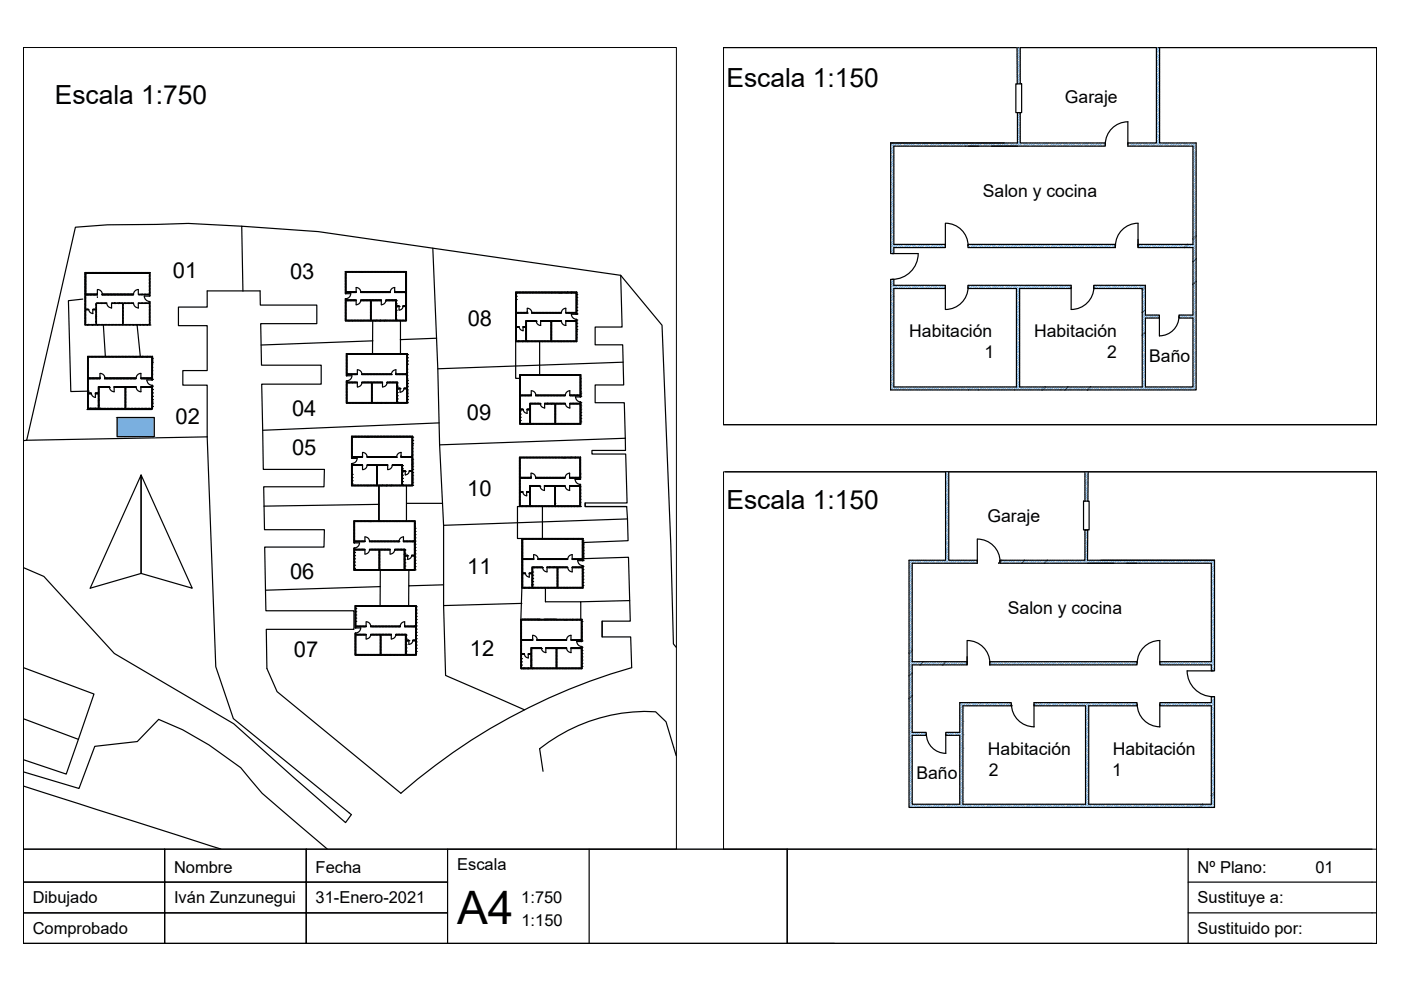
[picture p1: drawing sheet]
<svg xmlns="http://www.w3.org/2000/svg" width="297mm" height="210mm" viewBox="0 0 297 210" stroke-linecap="round" stroke-linejoin="round" font-family="sans-serif">
<defs><g id="words">
<text font-size="9.8" x="96.9" y="196">A4</text>
<g font-size="5.6">
<text x="11.6" y="22.1">Escala 1:750</text>
<text x="154" y="18.5">Escala 1:150</text>
<text x="154" y="108">Escala 1:150</text>
</g>
<g font-size="4.7">
<text x="36.6" y="58.9">01</text>
<text x="61.5" y="59.2">03</text>
<text x="99.2" y="69.2">08</text>
<text x="37.2" y="89.9">02</text>
<text x="61.9" y="88.2">04</text>
<text x="99" y="89.2">09</text>
<text x="61.9" y="96.5">05</text>
<text x="99" y="105.2">10</text>
<text x="61.5" y="122.7">06</text>
<text x="99" y="121.8">11</text>
<text x="62.3" y="139.4">07</text>
<text x="99.6" y="139">12</text>
</g>
<g font-size="3.7">
<text x="225.8" y="21.8">Garaje</text>
<text x="208.4" y="41.7">Salon y cocina</text>
<text x="192.8" y="71.5">Habitación</text>
<text x="219.2" y="71.5">Habitación</text>
<text x="208.7" y="76">1</text>
<text x="234.7" y="76">2</text>
<text x="243.7" y="76.8">Baño</text>
<text x="209.4" y="110.7">Garaje</text>
<text x="213.7" y="130.2">Salon y cocina</text>
<text x="209.5" y="160">Habitación</text>
<text x="235.9" y="160">Habitación</text>
<text x="194.3" y="165.3">Baño</text>
<text x="209.6" y="164.5">2</text>
<text x="235.8" y="164.5">1</text>
</g>
<g font-size="3.5">
<text x="36.9" y="185">Nombre</text>
<text x="66.9" y="185">Fecha</text>
<text x="96.9" y="184.5">Escala</text>
<text x="253.9" y="185">Nº Plano:</text>
<text x="278.9" y="185">01</text>
<text x="6.9" y="191.6">Dibujado</text>
<text x="36.9" y="191.6">Iván Zunzunegui</text>
<text x="66.9" y="191.6">31-Enero-2021</text>
<text x="110.5" y="191.6">1:750</text>
<text x="253.9" y="191.6">Sustituye a:</text>
<text x="110.6" y="196.4">1:150</text>
<text x="6.9" y="198">Comprobado</text>
<text x="253.9" y="198">Sustituido por:</text>
</g>
</g></defs>
<!-- layer: Viales -->
<path d="M4.9 10.1h138.5v169.9h-138.5zM153.4 10.1h138.5v79.9h-138.5zM291.9 100h-138.5v80h138.5" fill="none" stroke="#000" stroke-width=".21"/>
<!-- layer: 0 -->
<g fill="none" stroke="#000" stroke-width=".25">
<path d="M4.9 10.1v189.9M215.4 17.8h1.2v6.1h-1.2zM215.6 10.1l.1 7.7M216.3 10.1v7.7M245.2 10.1v20.2h-6.1M245.9 10.1v20.2h7.7v52.4h-64.8v-23.5h.7v1.3h10.9v.7h-10.9v20.8h26v-20.8h-10.3v-.7h21.9v.7h-10.9v20.8h26v-20.8h-10.3v-.7h11v6.3h2.9v.6h-2.9v14.6h10v-14.6h-2.9v-.6h2.9v-14.3h-11.6v-.7h11.6v-20.8h-13.8v-5.2M291.9 10.1h-138.5h138.5v79.9h-138.5M4.9 25.1v174.9h286M188.8 30.3h24.1M188.8 30.3v23.5h.7v-1.3h10.9v-.7h-10.9v-20.8h26.3M188.8 30.3h26.9v-6.4h.6v6.4h18v.7h-24.1M239.1 25.8a4.8 4.8 0 0 0-4.8 4.8"/>
<path d="M291.9 24v.3M18.1 58.1h-.1M18.1 58.8h-.1M18.1 59.5l-.1 .1M18.1 57.8l-.1 .1M18.1 58h.1M18.1 58.5l-.1 .1M18.1 58.7h.1M18.1 59.2l-.1 .1M18.1 59.4h.1M18.1 59.9l-.1 .1M18.2 58.1l-.2 .2"/>
<path d="M18.2 58.3l-.2 .2M18.2 58.6l-.2 .1M18.2 58.8l-.2 .2M18.2 59.1l-.2 .1M18.2 59.3l-.2 .1M18.2 59.6l-.2 .1M18.2 59.8l-.2 .1M18.2 58.2l-.1 .1M18.2 58.9l-.1 .2M18.2 59.6l-.1 .2M18.2 57.8l-.2 .2M18.3 57.9l-.1 .1"/>
<path d="M18.4 57.8h-.1M18.5 57.8l-.1 .2M18.6 57.8l-.1 .2M18.7 57.8l-.1 .2M18.9 57.8l-.2 .1M19 57.8l-.2 .2M19 57.9v.1M19.1 57.8h-.1M19.2 57.8l-.1 .2M19.3 57.8l-.1 .2M19.5 57.8l-.2 .2M19.6 57.8l-.1 .1"/>
<path d="M19.7 57.8l-.2 .2M19.7 57.9v.1M19.8 57.8h.1M19.9 57.8l-.1 .2M20 57.8l-.1 .2M20.2 57.8l-.2 .2M20.3 57.8l-.1 .1M20.4 57.8l-.1 .2M20.4 57.9v.1M20.5 57.8h.1M20.6 57.8l-.1 .2M20.7 57.8l-.1 .2"/>
<path d="M20.9 57.8l-.1 .2M21 57.8l-.1 .1M21.2 57.8l-.2 .2M21.2 57.9l-.1 .1M21.2 57.8h.1M21.4 57.8l-.2 .2M21.4 57.8v.2M21.6 57.8l-.1 .2M21.7 57.8l-.1 .1M21.9 57.8l-.2 .2M21.9 57.9l-.1 .1M22 57.8h-.1"/>
<path d="M22.1 57.8l-.1 .2M22.2 57.8l-.1 .2M22.3 57.8l-.1 .2M22.5 57.8l-.2 .1M22.6 57.8l-.2 .2M22.6 57.9l-.1 .1M22.7 57.8h-.1M22.8 57.8l-.1 .2M22.9 57.8l-.1 .2M23.1 57.8l-.2 .2M23.2 57.8l-.1 .1M23.3 57.8l-.2 .2"/>
<path d="M23.3 57.9v.1M23.4 57.8h.1M23.5 57.8l-.1 .2M23.6 57.8l-.1 .2M23.8 57.8l-.1 .2M23.9 57.8l-.1 .1M24 57.8l-.1 .2M24 57.9v.1M24.2 57.8h-.1M24.2 57.8l-.1 .2M24.3 57.8l-.1 .2M24.5 57.8l-.1 .2"/>
<path d="M24.6 57.8l-.1 .1M24.8 57.8l-.2 .2M24.8 57.9l-.1 .1M24.9 57.8h-.1M25 57.8l-.2 .2M25 57.8v.2M25.2 57.8l-.1 .2M25.3 57.8v.2l.2-.2M25.5 57.9l-.1 .1M25.6 57.8h.1M25.7 57.8l-.1 .2M25.8 57.8l-.1 .2"/>
<path d="M25.9 57.8l-.1 .2M26.1 57.8l-.1 .1M26.2 57.8l-.1 .2M26.2 57.9l-.1 .1M26.3 57.8h.1M26.4 57.8l-.1 .2M26.5 57.8l-.1 .2M26.7 57.8l-.2 .2M26.8 57.8l-.1 .1M26.9 57.8l-.1 .2M26.9 57.9v.1M27 57.8h.1"/>
<path d="M27.2 57.8l-.2 .2M27.2 57.8l-.1 .2M27.4 57.8l-.2 .2M27.5 57.8l-.1 .1M27.6 57.8l-.1 .2M27.6 57.9v.1M27.8 57.8h-.1M27.9 57.8l-.2 .2M28 57.8l-.2 .2M28.1 57.8l-.1 .2M28.2 57.8l-.1 .1M28.3 57.8l-.1 .2"/>
<path d="M28.3 57.9v.1M28.5 57.8h-.1M28.6 57.8l-.2 .2M28.7 57.8l-.1 .2M28.8 57.8l-.1 .2M28.9 57.8v.1M29.1 57.8l-.2 .2M29.1 57.9v.1M29.2 57.8h.1M29.3 57.8l-.1 .2M29.4 57.8l-.1 .2M29.5 57.8l-.1 .2"/>
<path d="M29.7 57.8l-.1 .2M29.8 57.8l-.1 .2M29.8 57.9v.1M29.9 57.8h.1M30 57.8l-.1 .2M30.1 57.8l-.1 .2M30.3 57.8l-.2 .2M30.4 57.8l-.1 .1M30.5 57.8l-.1 .2M30.6 57.9l-.1 .1M30.6 58l.2-.2-.2 .2M30.6 57.8h.1"/>
<path d="M30.8 57.8l-.1 .2M31 57.8l-.2 .2M31.1 57.8l-.1 .1M31.2 57.8l-.1 .2M31.3 57.9l-.1 .1M31.4 57.8h-.1M31.5 57.8l-.1 .2M31.6 57.8l-.2 .2M31.7 59.4h.1M31.7 58.7h.1M31.7 58h-13.5v4.4M31.7 57.8l-.1 .2 .2-.2h-13.8v11.1"/>
<path d="M31.7 58.4v.1M31.7 59.1v.1M31.7 59.8v.1M31.8 58.1l-.1 .1M31.8 58.8l-.1 .1M31.8 59.5l-.1 .1M31.8 58.7l-.1 .1M31.8 59.4l-.1 .1M31.8 58l-.1 .1M31.8 58.2l-.1 .1M31.8 58.4l-.1 .2M31.8 58.9l-.1 .2"/>
<path d="M31.8 59.1l-.1 .2M31.8 59.6l-.1 .2M31.8 59.9l-.1 .1M31.8 57.8l-.1 .1M31.8 58.3h.1M31.8 58.5l-.1 .1M31.8 59v.1M31.8 59.3l-.1 .1M31.8 59.7v.1M31.8 60l-.1 .1M51.3 48l-11.4-.6-17.1 .3-6.8 .5-10.3 45.1-.7 .1M73.2 57.6h13v10.4h-5.8"/>
<path d="M73.2 57.6v4.7h.1v-.3h2.2v-.2M73.2 57.6h.1M73.3 58.2l-.1 .1M73.3 58.9l-.1 .1M73.3 59.6h-.1M73.3 58h-.1M73.3 58.6l-.1 .1M73.3 59.3l-.1 .1M73.3 59.5h.1M73.3 60l-.1 .1M73.3 57.6l-.1 .1M73.3 57.8l-.1 .2"/>
<path d="M73.3 58l-.1 .2M73.3 58.3l-.1 .1M73.3 58.5l-.1 .1M73.3 58.7l-.1 .1M73.3 58.9l-.1 .2M73.3 59.1l-.1 .2M73.3 59.4l-.1 .1M73.3 59.6l-.1 .1M73.3 59.9l-.1 .1M73.3 57.7v.1M73.3 58.1v.1M73.3 58.4v.1"/>
<path d="M73.3 58.8h.1M73.3 59.1h.1M73.3 59.7v.1M73.5 57.6h-.1M73.6 57.6l-.2 .1M73.6 57.6v.1M73.8 57.6l-.1 .1M73.9 57.6l-.1 .1M74 57.6l-.1 .1M74 57.7h.1M74.2 57.6h-.1M74.2 57.6l-.1 .1"/>
<path d="M74.3 57.6l-.1 .1M74.5 57.6l-.1 .1M74.6 57.6l-.1 .1M74.7 57.6l-.1 .1M74.7 57.7h.1M74.8 57.6h.1M74.9 57.6l-.1 .1M75 57.6l-.1 .1M75.2 57.6l-.2 .1M75.3 57.6l-.1 .1M75.4 57.6l-.1 .1M75.4 57.7h.1"/>
<path d="M75.5 57.6h.1M75.6 57.6l-.1 .1M75.7 57.6l-.1 .1M75.8 57.6l-.1 .1M75.9 57.6l-.1 .1M76.1 57.6l-.2 .1M76.1 57.7h.1M76.2 57.6h-.1M76.3 57.6l-.2 .1M76.4 57.6l-.1 .1M76.5 57.6l-.1 .1M76.7 57.6l-.2 .1"/>
<path d="M76.7 57.6l-.1 .1M76.8 57.7h-.1M76.9 57.6h-.1M77 57.6l-.2 .1M77 57.6l-.1 .1M77.2 57.6l-.1 .1M77.3 57.6l-.1 .1M77.4 57.6l-.1 .1M77.5 57.7h-.1M77.5 57.6h.1M77.7 57.6l-.2 .1M77.7 57.6l-.1 .1"/>
<path d="M77.9 57.6l-.1 .1M78 57.6l-.1 .1M78.1 57.6l-.1 .1M78.1 57.7h.1M78.2 57.6h.1M78.3 57.6l-.1 .1M78.4 57.6l-.1 .1M78.6 57.6l-.2 .1M78.7 57.6l-.1 .1M78.8 57.6l-.2 .1M78.8 57.7h.1M78.9 57.6h.1"/>
<path d="M79 57.6l-.1 .1M79.1 57.6l-.1 .1M79.2 57.6l-.1 .1M79.4 57.6l-.2 .1M79.4 57.6l-.1 .1M79.5 57.7h-.1M79.6 57.6h-.1M79.7 57.6l-.1 .1M79.7 57.6v.1M79.9 57.6l-.1 .1M80 57.6l-.1 .1M80.1 57.6l-.1 .1"/>
<path d="M80.2 57.7h-.1M80.2 57.6h.1M80.4 57.6l-.2 .1M80.4 57.6l-.1 .1M80.6 57.6l-.1 .1M80.7 57.6l-.1 .1M80.8 57.6l-.1 .1M80.8 57.7h.1M80.9 57.6h.1M81.1 57.6l-.2 .1M81.1 57.6l-.1 .1M81.3 57.6l-.2 .1"/>
<path d="M81.4 57.6l-.1 .1M81.5 57.6l-.1 .1M81.5 57.7h.1M81.6 57.6h.1M81.7 57.6l-.1 .1M81.8 57.6l-.1 .1M81.9 57.6l-.1 .1M82.1 57.6l-.1 .1M82.2 57.6l-.2 .1M82.2 57.7h.1M82.3 57.6h-.1M82.4 57.6l-.1 .1"/>
<path d="M82.5 57.6l-.1 .1M82.6 57.6l-.1 .1M82.7 57.6v.1M82.9 57.6l-.2 .1M82.9 57.7h-.1M83 57.6h-.1M83.1 57.6l-.1 .1M83.2 57.6l-.2 .1M83.3 57.6l-.1 .1M83.4 57.6l-.1 .1M83.6 57.6l-.2 .1M83.6 57.7h-.1"/>
<path d="M83.6 57.6h.1M83.8 57.6l-.2 .1M83.8 57.6l-.1 .1M84 57.6l-.2 .1M84.1 57.6l-.1 .1M84.2 57.6l-.1 .1M84.2 57.7h.1M84.3 57.6h.1M84.4 57.6l-.1 .1M84.5 57.6l-.1 .1M84.7 57.6l-.2 .1M84.8 57.6l-.1 .1"/>
<path d="M84.9 57.6l-.2 .1M84.9 57.7h.1M85 57.6h-.1M85.1 57.6l-.1 .1M85.2 57.6l-.1 .1M85.3 57.6l-.1 .1M85.5 57.6l-.1 .1M85.6 57.6l-.1 .1M85.6 57.7h-.1M85.7 57.6h-.1M85.8 57.6l-.1 .1M85.9 57.6l-.1 .1"/>
<path d="M86 57.6l-.1 .1M86 58.1h.1M86 58.8h.1M86 59.5h.1M86.1 57.8l-.1 .1M86.1 58.5l-.1 .1M86.1 59.2l-.1 .1M86.1 59.9h-.1M86.1 57.6l-.1 .1M86.1 57.8h.1M86.1 58.2l-.1 .1M86.1 58.5h.1"/>
<path d="M86.1 58.9l-.1 .1M86.1 59.1h.1M86.1 59.6l-.1 .1M86.1 59.8h.1M86.2 58.3l-.2 .2M86.2 57.7l-.2 .1M86.2 57.9l-.2 .1M86.2 58.1l-.2 .2M86.2 58.5l-.2 .2M86.2 58.8l-.2 .1M86.2 59l-.2 .1M86.2 59.2l-.2 .2"/>
<path d="M86.2 59.5l-.2 .1M86.2 59.7l-.2 .1M86.2 59.9l-.2 .2M86.2 58h-.1M86.2 58.7h-.1M86.2 59.4h-.1M91.8 52.6l1 25.6 .4 16.1 .9 17.1M131.6 58.4l8.8 10.6 1.8 46.6 .6 20.9 .6 .7M131.6 58.4l-64.1-9.3-16.2-1.1 .2 13.7M131.6 58.4l.3 10.9h-5.7v3.8h5.8l.2 8.5h-6v3.8h6.2l.2 7.5M189.2 53.8h5.4M194.7 53.7a5.5 5.5 0 0 1-5.5 5.5"/>
<path d="M200.4 47.4v4.8M200.5 47.3a4.8 4.8 0 0 1 4.8 4.8M205.2 51.8h31.3v.7h-31.3zM241.3 47.4v5.1M241.3 47.3a4.8 4.8 0 0 0-4.8 4.8M251.8 51.8l-.7 .7M253.6 50l-.7 .7M253.6 54.8l-.7 .7M253.6 59.6l-.7 .7M17.6 63.4l-3.1 .4 .5 19.2 3.9-.1M18.1 68.9h.1M18.1 60.2l-.1 .1"/>
<path d="M18.1 61h-.1M18.1 61.7h-.1M18.1 62.4h-.1M18.1 63.1l-.1 .1M18.1 64.6h-.1M18.1 65.3h-.1M18.1 66l-.1 .1M18.1 66.7l-.1 .1M18.1 67.4l-.1 .1M18.1 68.2h-.1M18.1 60.7l-.1 .1M18.1 61.4l-.1 .1"/>
<path d="M18.1 62.1l-.1 .1M18.1 62.8l-.1 .1M18.1 63.5l-.1 .2M18.1 64.3l-.1 .1M18.1 65l-.1 .1M18.1 65.7l-.1 .1M18.1 66.4l-.1 .1M18.1 67.1l-.1 .2M18.1 67.9l-.1 .1M18.1 68.6l-.1 .1M18.2 60l-.2 .2M18.2 60.3l-.2 .1"/>
<path d="M18.2 60.5l-.2 .2M18.2 60.7l-.2 .2M18.2 61l-.2 .1M18.2 61.2l-.2 .2M18.2 61.5l-.2 .1M18.2 61.7l-.2 .1M18.2 61.9l-.2 .2M18.2 62.2l-.2 .1M18.2 62.7l-.2 .1M18.2 62.9l-.2 .2M18.2 63.2l-.2 .1M18.2 63.4l-.2 .1"/>
<path d="M18.2 63.6l-.2 .2M18.2 63.9l-.2 .1M18.2 64.1l-.2 .2M18.2 64.3l-.2 .2M18.2 64.6l-.2 .1M18.2 64.9l-.2 .1M18.2 65.1l-.2 .1M18.2 65.3l-.2 .1M18.2 65.5l-.2 .2M18.2 65.8l-.2 .2M18.2 66l-.2 .2M18.2 66.3l-.2 .1"/>
<path d="M18.2 66.5l-.2 .2M18.2 66.8l-.2 .1M18.2 67l-.2 .1M18.2 67.2l-.2 .2M18.2 67.5l-.2 .1M18.2 67.7l-.2 .2M18.2 67.9l-.2 .2M18.2 68.2l-.2 .2M18.2 68.5l-.2 .1M18.2 68.7l-.2 .1M18.2 60.2h-.1M18.2 60.4l-.1 .1"/>
<path d="M18.2 60.9h-.1M18.2 61.1l-.1 .1M18.2 61.6h-.1M18.2 61.8l-.1 .1M18.2 62.3l-.1 .1M18.2 63l-.1 .1M18.2 63.3l-.1 .1M18.2 63.8l-.2 .1M18.2 64l-.1 .1M18.2 64.5h-.1M18.2 64.7l-.1 .1M18.2 65.2h-.1"/>
<path d="M18.2 65.4l-.1 .1M18.2 65.9l-.1 .1M18.2 66.2l-.1 .1M18.2 66.6l-.1 .1M18.2 66.9l-.1 .1M18.2 67.4h-.1M18.2 67.6l-.1 .1M18.2 68.1h-.1M18.2 68.3l-.1 .1M18.2 68.8h-.1M18.2 62.4h2.4M18.2 62.4l-.2 .2"/>
<path d="M18.3 68.8l-.1 .1M18.3 65.5l-.1 .2M18.4 62.4l-.1 .1M18.4 68.8l-.1 .1M18.4 65.5l-.1 .2M18.4 65.7h.1M18.5 62.4l-.1 .1M18.5 62.5h-.1M18.6 68.8l-.2 .1M18.6 65.5l-.1 .1M18.6 75.9h.1M18.6 76.6h.1"/>
<path d="M18.6 77.3h.1M18.6 78v.1M18.6 78.7v.1M18.6 79.5h.1M18.6 62.4h.1M18.7 75.6h-.1M18.7 75.8h.1M18.7 76.3l-.1 .1M18.7 76.5h.1M18.7 77l-.1 .1M18.7 77.2h.1M18.7 77.7l-.1 .1"/>
<path d="M18.7 77.9h.1M18.7 78.4l-.1 .1M18.7 79.2h-.1M18.7 79.9l-.1 .1M18.7 65.5l-.2 .2M18.7 75.9l-.1 .1M18.7 76.1l-.1 .1M18.7 76.4l-.1 .1M18.7 76.6l-.1 .2M18.7 76.8l-.1 .2M18.7 77.1l-.1 .1M18.7 77.3l-.1 .2"/>
<path d="M18.7 77.6l-.1 .1M18.7 77.8l-.1 .1M18.7 78.1l-.1 .1M18.7 78.3l-.1 .1M18.7 78.5l-.1 .2M18.7 78.8l-.1 .1M18.7 79l-.1 .2M18.7 79.2l-.1 .2M18.7 79.5l-.1 .1M18.7 79.7l-.1 .2M18.7 80l-.1 .1M18.7 76l-.1 .1"/>
<path d="M18.7 76.7l-.1 .1M18.7 77.4l-.1 .2M18.7 78.1l-.1 .2M18.7 78.7h.1M18.7 78.9l-.1 .1M18.7 79.4h.1M18.7 79.6l-.1 .1M18.7 68.8v.1M18.7 62.4l-.1 .1M18.7 65.6v.1M18.8 75.6l-.2 .2M18.8 75.6l-.1 .1"/>
<path d="M18.8 68.9h.1M18.8 65.6a.87 .87 0 0 0 .9 .9M18.8 65.7h.1M18.8 62.4l-.1 .1M18.9 75.6h.1M18.9 68.8h.1M19 62.4l-.2 .1M19 75.6l-.1 .1M19 68.8l-.1 .1M19.1 75.6l-.1 .1M19.1 62.4l-.1 .1M19.1 68.8l-.1 .1"/>
<path d="M19.2 62.4l-.1 .1M19.2 75.6l-.1 .1M19.2 62.5h.1M19.3 68.8l-.2 .1M19.3 62.4h.1M19.4 75.6h-.1M19.4 68.8l-.1 .1M19.5 62.4l-.2 .1M19.5 75.6l-.1 .1M19.5 75.6v.1M19.5 68.8l-.1 .1M19.5 68.9h.1"/>
<path d="M19.5 62.4l-.1 .1M19.6 75.6h.1M19.6 68.8h.1M19.7 62.4l-.2 .1M19.8 75.6l-.2 .1M19.8 68.8l-.2 .1M19.8 65.5l-.1 1M19.8 75.6l-.1 .1M19.8 62.4l-.1 .1M19.8 68.8v.1M19.9 65.5l-.2 .2M19.9 65.7h-.1"/>
<path d="M19.9 62.4l-.1 .1M20 75.6l-.2 .1M20 62.5h-.1M20 68.8l-.2 .1M20 65.5v.1M20.1 62.4h-.1M20.1 75.6h-.1M20.1 65.5l-.1 .2M20.1 68.8l-.1 .1M20.2 62.4l-.2 .1M20.2 65.6l-.1 .1M20.2 75.6l-.1 .1"/>
<path d="M20.2 75.6v.1M20.2 68.9h.1M20.3 68.8l-.2 .1M20.3 62.4l-.2 .1M20.3 75.6h.1M20.4 62.4l-.1 .1M20.4 65.4h-.1M20.4 66.1l-.1 .1M20.4 66.8l-.1 .1M20.4 67.6h-.1M20.4 68.3h-.1M20.4 64.4l-.1 .1"/>
<path d="M20.4 65.1l-.1 .1M20.4 65.8l-.1 .2M20.4 66.5l-.1 .2M20.4 67.3l-.1 .1M20.4 68l-.1 .1M20.4 68.7l-.1 .1M20.5 75.6l-.2 .1M20.5 67.1l-.2 .1M20.5 68.1l-.2 .1M20.5 64.2l-.2 .2M20.5 64.5l-.2 .1M20.5 64.7l-.2 .2"/>
<path d="M20.5 64.9l-.2 .2M20.5 65.2l-.2 .1M20.5 65.4l-.3 .3M20.5 65.7l-.2 .1M20.5 65.9l-.2 .1M20.5 66.2l-.2 .1M20.5 66.4l-.2 .1M20.5 66.6l-.2 .2M20.5 66.9l-.2 .1M20.5 67.1l-.2 .2M20.5 67.4l-.2 .1M20.5 67.6l-.2 .1"/>
<path d="M20.5 67.9l-.2 .1M20.5 68.3l-.2 .2M20.5 68.6l-.2 .1M20.5 68.8l-.2 .1M20.5 64.6l-.2 .1M20.5 64.9h-.1M20.5 65.3l-.1 .1M20.5 65.6l-.1 .1M20.5 66l-.1 .1M20.5 66.3l-.1 .1M20.5 66.8h-.1M20.5 67l-.1 .1"/>
<path d="M20.5 67.5h-.1M20.5 67.7l-.1 .1M20.5 68.2h-.1M20.5 68.5h-.1M20.5 62.4l-.1 .1M20.6 75.6l-.2 .1M20.6 68.8l-.1 .1M20.6 64.2l-.1 .1M20.6 62.4v.1h-2.4l-.1 .2M20.6 61.4v1.1M20.6 62.9v.2M20.6 62.4l-.1 .1"/>
<path d="M20.7 61.4a1.04 1.04 0 0 1 1 1M20.7 75.6l-.1 .1M20.7 64.3h.1M20.7 68.8l-.1 .1 .2-.1M20.7 64.2l-.1 .1M20.8 75.6h-.1M20.9 64.2l-.1 .1M20.9 68.8l-.2 .1M20.9 75.6l-.1 .1M20.9 75.6v.1M20.9 68.9h.1M21 64.2l-.2 .1"/>
<path d="M21 68.8l-.2 .1M21 64.3h-.1M21.1 75.6h-.1M21.1 68.8h-.1M21.2 75.6l-.2 .1M21.2 64.2l-.1 .1M21.2 68.8l-.1 .1M21.3 75.6l-.1 .1M21.3 68.8l-.1 .1M21.3 64.2l-.1 .1M21.4 75.6l-.1 .1M21.4 64.3h.1"/>
<path d="M21.4 64.2l-.1 .1M21.4 68.8l-.1 .1M21.5 75.6h-.1M21.6 64.2l-.1 .1M21.6 68.8l-.2 .1M21.7 62.4h6.6v.1h-6.6zM21.7 75.6l-.2 .1M21.7 68.9h.1M21.7 75.6v.1M21.7 64.2l-.2 .1M21.7 68.8l-.2 .1M21.7 64.3h.1"/>
<path d="M21.8 75.6h-.1M21.8 68.8h-.1M21.8 62.4l-.1 .1M21.9 75.6l-.2 .1M21.9 64.2l-.1 .1M21.9 68.8l-.1 .1M22 62.4l-.1 .1M22 75.6l-.1 .1M22 68.8l.3 6.8M22 64.2l-.1 .1M22.1 62.4l-.1 .1M22.1 75.6l-.1 .1"/>
<path d="M22.1 62.5h.1M22.2 64.3h.1M22.2 64.2l-.2 .1M22.2 68.8l-.2 .1M22.2 62.4h.1M22.3 75.6h-.1M22.3 64.2v.1M22.3 68.8l-.1 .1M22.3 62.4l-.1 .1M22.4 75.6l-.1 .1M22.4 68.9h.1M22.4 75.6v.1"/>
<path d="M22.4 64.2l-.1 .1M22.4 68.8l-.1 .1M22.4 62.4l-.1 .1M22.5 64.3h-.1M22.5 64.3l.1-.1a1.04 1.04 0 0 0 1.1 1.1M22.5 75.6h.1M22.5 68.8h.1M22.6 62.4l-.2 .1M22.6 75.6l-.1 .1M22.6 68.8l-.1 .1M22.7 62.4l-.1 .1M22.7 75.6l-.1 .1"/>
<path d="M22.7 68.8l-.1 .1M22.8 62.4l-.1 .1M22.8 62.5h.1M22.9 75.6l-.2 .1M22.9 68.8l-.1 .1M22.9 62.4h.1M23 75.6h-.1M23 68.8l-.1 .1M23.1 62.4l-.2 .1M23.1 75.6l-.1 .1M23.1 68.9h.1M23.1 75.6v.1"/>
<path d="M23.1 68.8l-.1 .1M23.1 62.4l-.1 .1M23.2 75.6h.1M23.3 68.8h-.1M23.3 62.4l-.2 .1M23.4 75.6l-.2 .1M23.4 68.8l-.2 .1M23.4 62.4l-.1 .1M23.4 75.6l-.1 .1M23.4 68.8v.1M23.5 62.4l-.1 .1M23.6 62.5h-.1"/>
<path d="M23.6 75.6l-.2 .1M23.6 68.8l-.1 .1M23.7 64.3v1M23.7 62.4h-.1M23.7 75.6h-.1M23.7 64.2v.1M23.7 68.8l-.1 .1M23.8 62.4l-.1 .1M23.8 75.6l-.1 .1M23.8 68.9h.1M23.9 75.6l-.1 .1M23.9 64.2l-.2 .1"/>
<path d="M23.9 68.8l-.2 .1M23.9 62.4l-.2 .1M23.9 64.3h-.1M23.9 75.6h.1M24 68.8h-.1M24 62.4l-.1 .1M24.1 75.6l-.2 .1M24.1 68.8l-.2 .1M24.1 64.2l-.2 .1M24.1 62.4l-.1 .1M24.2 75.6l-.2 .1M24.2 68.8l-.1 .1"/>
<path d="M24.2 64.2l-.1 .1M24.2 62.4l-.1 .1M24.3 62.5h-.1M24.3 64.3h.1M24.3 75.6l-.1 .1M24.3 64.2l-.1 .1M24.3 68.8l-.1 .1M24.4 62.4h-.1M24.4 75.6h-.1M24.5 64.2l-.1 .1M24.5 68.8l-.2 .1M24.5 62.4l-.1 .1"/>
<path d="M24.5 75.6l-.1 .1M24.5 68.9h.1M24.6 75.6l-.1 .1M24.6 64.2l-.1 .1M24.6 68.8l-.2 .1M24.6 62.4l-.1 .1M24.6 64.3h-.1M24.7 75.6h-.1M24.7 68.8h-.1M24.8 62.4l-.2 .1M24.8 75.6l-.1 .1M24.8 64.2l-.1 .1"/>
<path d="M24.8 68.8l-.1 .1M24.9 75.6l-.1 .1M24.9 62.4l-.1 .1M24.9 68.8l-.1 .1M24.9 64.2l-.1 .1M25 62.4l-.2 .1M25 62.5h.1M25 64.3h.1M25 75.6l-.1 .1M25 64.2l-.1 .1M25 68.8l-.1 .1M25.1 62.4h-.1"/>
<path d="M25.1 75.6h-.1M25.2 64.2l-.1 .1M25.2 68.8l-.2 .1M25.2 62.4l-.1 .1M25.3 75.6l-.2 .1M25.3 68.9h.1M25.3 75.6v.1M25.3 64.2l-.1 .1M25.3 68.8l-.1 .1M25.3 62.4l-.1 .1M25.4 75.6h-.1M25.4 68.8h-.1"/>
<path d="M25.5 62.4l-.2 .1M25.5 75.6l-.1 .1M25.6 64.2l-.2 .1M25.6 68.8l-.2 .1M25.6 68.8l-.1 .1M25.6 75.6l-.1 .1M25.6 62.4l-.1 .1M25.6 64.2v.1M25.7 62.4l-.1 .1M25.7 62.5h.1M25.8 64.3h.1M25.8 75.6l-.2 .1"/>
<path d="M25.8 64.2l-.2 .1M25.8 68.8l-.2 .1M25.8 62.4h.1M25.9 68.8l-.1 .1M25.9 75.6h-.1M25.9 64.2v.1M25.9 62.4l-.1 .1M26 75.6l-.1 .1M26 68.9h.1M26 75.6v.1M26 64.2l-.1 .1M26 62.4l-.1 .1"/>
<path d="M26 64.6h.1M26 65.3h.1M26 66h.1M26 66.7v.1M26 67.4v.1M26 68.2h.1M26.1 67.9l-.1 .1M26.1 68.6l-.1 .1M26.1 64.3h-.1M26.1 65l-.1 .1M26.1 65.7l-.1 .1M26.1 66.4l-.1 .1"/>
<path d="M26.1 67.1l-.1 .1M26.1 75.6h.1M26.1 68.7l-.2 .2M26.1 64.6l-.1 .1M26.1 64.8l-.1 .2M26.1 66l-.1 .2M26.1 65.1l-.1 .1M26.1 65.3l-.1 .1M26.1 65.5l-.1 .2M26.1 65.8l-.1 .1M26.1 66.3l-.1 .1M26.1 66.5l-.1 .1"/>
<path d="M26.1 66.8l-.1 .1M26.1 67l-.1 .1M26.1 67.2l-.1 .2M26.1 67.5l-.1 .1M26.1 67.7l-.1 .2M26.1 67.9l-.1 .2M26.1 68.2l-.1 .1M26.1 68.4l-.1 .2M26.1 64.5h.1M26.1 64.7l-.1 .1M26.1 65.2h.1M26.1 65.4l-.1 .1"/>
<path d="M26.1 67.4h.1M26.1 65.9v.1M26.1 66.1l-.1 .2M26.1 66.6v.1M26.1 66.8l-.1 .2M26.1 68.1h.1M26.1 67.6l-.1 .1M26.1 68.3l-.1 .1M26.1 68.8h.1M26.2 62.4l-.2 .1M26.2 75.6l-.1 .1M26.3 64.2l-.3 .3"/>
<path d="M26.3 68.8l-.2 .1M26.3 68.8l-.1 .1M26.3 75.6l-.1 .1M26.3 62.4l-.1 .1M26.4 62.4l-.1 .1M26.4 64.2l-.1 .1M26.4 62.5h.1M26.5 64.3h.1M26.5 75.6l-.2 .1M26.5 64.2l-.1 .1M26.5 68.8l-.1 .1M26.5 62.4h.1"/>
<path d="M26.6 68.8l-.1 .1M26.6 75.6h-.1M26.6 64.2v.1M26.7 62.4l-.2 .1M26.7 75.6l-.1 .1M26.7 68.9h.1M26.7 68.8l-.1 .1M26.7 75.6v.1M26.7 64.2l-.1 .1M26.7 62.4v.1M26.8 75.6h.1M26.8 64.3h-.1"/>
<path d="M26.9 68.8h-.1M26.9 62.4l-.2 .1M27 75.6l-.2 .1M27 64.2l-.2 .1M27 68.8l-.2 .1M27 68.8v.1M27 75.6v.1M27 62.4l-.1 .1M27.1 64.2l-.1 .1M27.2 62.4l-.2 .1M27.2 62.5h-.1M27.2 64.3h.1"/>
<path d="M27.2 68.8l-.1 .1M27.2 75.6l-.2 .1M27.2 64.2l-.1 .1M27.2 62.4h.1M27.3 75.6h-.1M27.3 64.2v.1M27.3 68.8l-.1 .1M27.4 62.4l-.2 .1M27.4 75.6l-.1 .1M27.4 68.9h.1M27.5 68.8l-.2 .1M27.5 75.6l-.1 .1"/>
<path d="M27.5 64.2l-.2 .1M27.5 62.4l-.1 .1M27.5 75.6h.1M27.5 64.3h.1M27.6 68.8h-.1M27.6 62.4l-.1 .1M27.7 75.6l-.2 .1M27.7 64.2l-.2 .1M27.7 68.8l-.2 .1M27.8 75.6l-.1 .1M27.8 62.4l-.2 .1M27.8 68.8l-.1 .1"/>
<path d="M27.8 64.2l-.1 .1M27.9 62.4l-.2 .1M27.9 62.5h-.1M27.9 75.6l-.1 .1M27.9 64.2l-.1 .1M27.9 68.8l-.1 .1M27.9 64.3h.1M28 62.4h.1M28.1 75.6h-.2M28.1 64.2l-.1 .1M28.1 68.8l-.1 .1M28.1 62.4l-.1 .1"/>
<path d="M28.2 68.9h.1M28.2 68.8l-.1 .1M28.2 75.6l-.1 .1M28.2 64.2l-.1 .1M28.2 62.4l-.1 .1M28.3 75.6l-.3 .1M28.3 64.3h-.1M28.3 64.2a1.04 1.04 0 0 0 1 1.1M28.3 68.8h.1M28.3 62.4l-.1 .1M28.3 64.3h.1M28.4 75.6l-.1 .1"/>
<path d="M28.4 68.8l-.1 .1M28.5 75.6l-.1 .1M28.5 68.8l-.1 .1M28.6 68.8l-.1 .1M28.6 75.6l-.1 .1M28.8 75.6h-.2M28.8 68.8l-.1 .1M28.9 68.9h.1M28.9 68.8l-.1 .1M28.9 75.6l-.2 .1M28.9 75.6v.1M29 75.6h-.1"/>
<path d="M29 68.8h.1M29.1 68.9l.6 6.7M29.1 75.6l-.1 .1M29.2 68.8l-.2 .1M29.2 68.8l-.1 .1M29.2 75.6l-.1 .1M29.3 61.4v1M29.3 61.4a1.04 1.04 0 0 0-1 1M29.4 75.6l-.2 .1M29.4 68.8l-.2 .1M29.4 64.3h.1M29.4 64.2l-.1 1.1"/>
<path d="M29.4 62.4h.1M29.5 75.6h-.1M29.5 64.2l-.1 .1M29.5 68.8l-.1 .1M29.5 62.4l-.1 .1M29.6 68.9h.1M29.6 75.6l-.2 .1M29.6 75.6v.1M29.6 64.2l-.1 .1M29.6 68.8l-.1 .1M29.6 62.4l-.1 .1M29.7 75.6h.1"/>
<path d="M29.7 64.3h-.1M29.7 68.8h.1M29.8 62.4l-.1 .1M29.8 75.6l-.1 .1M29.9 64.2l-.2 .1M29.9 68.8l-.2 .1M29.9 75.6l-.1 .1M29.9 62.4l-.1 .1M29.9 68.8l-.1 .1M30 64.2l-.1 .1M30 62.4l-.1 .1M30 62.5h.1"/>
<path d="M30.1 75.6l-.1 .1M30.1 64.3h.1M30.1 64.2l-.1 .1M30.1 68.8l-.1 .1M30.2 62.4h-.1M30.2 64.2v.1M30.2 68.8l-.1 .1M30.2 75.6h-.1M30.3 75.6l-.2 .1M30.3 62.4l-.2 .1M30.3 68.9h.1M30.3 75.6l-.1 .1"/>
<path d="M30.3 62.4v.1M30.3 75.6v.1M30.3 64.2l-.1 .1M30.3 68.8l-.1 .1M30.4 64.3h-.1M30.5 68.8h-.1M30.5 75.6h-.1M30.5 62.4l-.1 .1M30.6 75.6l-.2 .1M30.6 64.2l-.1 .1M30.6 68.8l-.1 .1M30.6 68.8v.1"/>
<path d="M30.6 75.6v.1M30.6 62.4v.1M30.7 64.2l-.1 .1M30.8 62.4l-.2 .1M30.8 62.5h-.1M30.8 75.6l-.1 .1M30.8 64.3h.1M30.8 64.2l-.1 .1M30.8 68.8l-.1 .1M30.9 62.4h-.1M30.9 75.6h-.1M30.9 68.8l-.1 .1"/>
<path d="M31 62.4l-.2 .1M31 64.2l-.1 .1M31.1 68.9h.1M31.1 68.8l-.2 .1M31.1 75.6l-.2 .1M31.1 75.6l-.1 .1M31.1 64.2l-.2 .1M31.1 62.4l-.1 .1M31.1 64.3h.1M31.2 68.8h-.1M31.2 75.6h-.1M31.2 62.4l-.1 .1"/>
<path d="M31.3 75.6l-.2 .1M31.3 64.2l-.1 .1M31.3 68.8l-.1 .1M31.4 75.6l-.1 .1M31.4 62.4l-.1 .1M31.4 68.8l-.1 .1M31.4 64.2l-.1 .1M31.5 62.4l-.2 .1M31.5 62.5h-.1M31.5 75.6l-.1 .1M31.5 64.3h.1M31.6 68.8l-.2 .1"/>
<path d="M31.6 62.4h.1M31.7 66.6h.1M31.7 75.6h-.1M31.7 60.8h.1M31.7 65.9h.1M31.7 60.1h.1M31.7 67.4h.1M31.7 68.1h.1M31.7 68.8l-.1 .1M31.7 61.6h.1M31.7 62.3h.1M31.7 63.9v.1"/>
<path d="M31.7 64.4v.1M31.7 65.2h.1M31.7 62.8h-1.1a1.16 1.16 0 0 0 1.2 1.1M31.7 62.7v.1M31.7 64.1l-.3 .2M31.7 66.3v.1M31.7 60.5v.1M31.7 61.3h.1M31.7 62v.1M31.7 64.9h.1M31.7 65.6v.1M31.7 67.1h.1"/>
<path d="M31.7 67.8h.1M31.7 68.5h.1M31.8 68.9h.1M31.8 66.3h.1M31.8 75.6l-.2 .1M31.8 60.2l-.1 .2M31.8 61l-.1 .1M31.8 61.7l-.1 .1M31.8 62.4l-.1 .1M31.8 64.6l-.1 .1M31.8 65.3l-.1 .1M31.8 66l-.1 .1"/>
<path d="M31.8 67.4l-.1 .2M31.8 66.7l-.1 .1M31.8 68.2l-.1 .1M31.8 75.6l-.1 .1M31.8 61.2h.1M31.8 61.9h.1M31.8 62.7h.1M31.8 64.1h.1M31.8 64.8h.1M31.8 65.5h.1M31.8 67h.1M31.8 67.7h.1"/>
<path d="M31.8 68.4h.1M31.8 67.1l-.1 .1M31.8 64.4l-.1 .2M31.8 65.2l-.1 .1M31.8 65.9l-.1 .1M31.8 68l-.1 .2M31.8 68.3l-.1 .2M31.8 60.1l-.1 .1M31.8 61.8l-.1 .1M31.8 60.8l-.1 .2M31.8 61.1l-.1 .1M31.8 61.6l-.1 .1"/>
<path d="M31.8 60.4l-.1 .1M31.8 60.6l-.1 .1M31.8 62.5l-.1 .2M31.8 61.3l-.1 .2M31.8 62l-.1 .2M31.8 62.3l-.2 .2M31.8 64l-.1 .1M31.8 62.7v.1M31.8 64.2l-.1 .1M31.8 64.7l-.1 .1M31.8 64.9l-.1 .2M31.8 65.4l-.1 .1"/>
<path d="M31.8 65.7l-.1 .1M31.8 66.1l-.1 .2M31.8 66.4l-.1 .1M31.8 66.6l-.1 .2M31.8 66.8l-.1 .2M31.8 67.6l-.1 .1M31.8 67.3l-.1 .2M31.8 67.8l-.1 .1M31.8 68.5l-.1 .2M31.8 68.8l-.1 .1M31.8 60.5h.1M31.8 60.7l-.1 .1"/>
<path d="M31.8 61.4l-.1 .1M31.8 62.1l-.1 .1M31.8 64.3l-.1 .1M31.8 65l-.1 .1M31.8 66.5h-.1M31.8 67.2l-.1 .1M31.8 67.9l-.1 .1M31.8 68.7h-.1M31.9 75.6h.1M32 75.6l-.1 .1M32.1 75.6l-.1 .1M32.2 75.7h.1"/>
<path d="M32.2 76.5h.1M32.2 77.2h.1M32.2 77.9h.1M32.2 78.6h.1M32.2 79.3h.1M32.2 75.6l-.1 .1M32.3 75.6l-.1 .1M32.3 76.2h-.1M32.3 76.9l-.1 .1M32.3 77.6l-.1 .1M32.3 78.3l-.1 .1M32.3 79l-.1 .1"/>
<path d="M32.3 79.8h-.1M32.3 76.1h.1M32.3 76.8h.1M32.3 75.6h-13.7v11.1M32.3 75.6v5h-.1v-.3M32.3 75.7l-.1 .2M32.3 75.9l-.1 .2M32.3 76.2l-.1 .1M32.3 76.5l-.1 .1M32.3 76.7l-.1 .1M32.3 77.2l-.1 .1M32.3 77.4l-.1 .2"/>
<path d="M32.3 77.6l-.1 .2M32.3 77.9l-.1 .1M32.3 78.1l-.1 .2M32.3 78.4l-.1 .1M32.3 78.6l-.1 .1M32.3 78.9l-.1 .1M32.3 79.1l-.1 .1M32.3 79.3l-.1 .2M32.3 79.6l-.1 .1M32.3 79.8l-.1 .2M32.3 77.5v.1M32.3 78.2v.1"/>
<path d="M32.3 79h.1M32.3 79.7h.1M32.3 75.6h.1M32.3 75.9l-.1 .1M32.3 76.3v.1M32.3 76.6l-.1 .1M32.3 77v.1M32.3 77.3l-.1 .1M32.3 77.8v.1M32.3 78l-.1 .1M32.3 78.5v.1M32.3 78.7l-.1 .2"/>
<path d="M32.3 79.2v.1M32.3 79.5l-.1 .1M32.3 79.9v.1M73.2 63.3v.1M73.3 60.3h-.1M73.3 61h-.1M73.3 61.6l-.1 .1M73.3 63.7h-.1M73.3 64.3l-.1 .1M73.3 65l-.1 .1M73.3 65.7h-.1M73.3 66.4h-.1"/>
<path d="M73.3 67.1h-.1M73.3 67.7l-.1 .1M73.3 62.3h1.1M73.3 60.2h.1M73.3 60.7h-.1M73.3 60.9h.1M73.3 61.3l-.1 .1M73.3 61.6h.1M73.3 62l-.1 .1M73.3 62.2h.1M73.3 63.4l-.1 .1M73.3 63.6h.1"/>
<path d="M73.3 64.1l-.1 .1M73.3 64.3h.1M73.3 64.7l-.1 .2M73.3 64.9h.1M73.3 65.4l-.1 .1M73.3 65.6h.1M73.3 66.1l-.1 .1M73.3 66.8l-.1 .1M73.3 67.4l-.1 .2M73.3 63.6h2.2v.2h-2.2v4.1h5.3v-4.1M73.3 63.6v-.3h-.1v4.7h7.2M73.3 61.8v-4.1h12.7v4.1"/>
<path d="M73.3 60.1l-.1 .1M73.3 60.3l-.1 .1M73.3 60.5l-.1 .2M73.3 60.7l-.1 .2M73.3 61l-.1 .1M73.3 61.2l-.1 .1M73.3 61.4l-.1 .2M73.3 61.6l-.1 .2M73.3 61.8l-.1 .2M73.3 62.1l-.1 .1M73.3 63.5l-.1 .1M73.3 63.9l-.1 .2"/>
<path d="M73.3 64.1l-.1 .2M73.3 64.3l-.1 .2M73.3 64.6l-.1 .1M73.3 64.8l-.1 .1M73.3 65l-.1 .2M73.3 65.3l-.1 .1M73.3 65.5l-.1 .1M73.3 65.7l-.1 .2M73.3 66l-.1 .1M73.3 66.2l-.1 .1M73.3 66.4l-.1 .1M73.3 66.6l-.1 .2"/>
<path d="M73.3 66.8l-.1 .2M73.3 67.1l-.1 .1M73.3 67.3l-.1 .1M73.3 67.5l-.1 .1M73.3 67.8l-.1 .1M73.3 60.4v.1M73.3 61.1v.1M73.3 61.8h.1M73.3 63.8v.1M73.3 64.5v.1M73.3 65.2h.1M73.3 65.8v.1"/>
<path d="M73.3 66.3h.1M73.3 66.5v.1M73.3 67h.1M73.3 67.2v.1M73.3 67.6v.1M73.3 67.9h.1M73.3 61.8h2.2M73.4 63.6l-.2 .2M73.4 67.9l-.1 .1M73.5 75h-.1M73.5 75.6l-.1 .1M73.5 76.3l-.1 .1"/>
<path d="M73.5 77h-.1M73.5 77.7h-.1M73.5 78.4h-.1M73.5 79l-.1 .1M73.5 61.8l-.2 .2M73.5 67.9l-.1 .1M73.5 75.4l-.1 .1M73.5 76l-.1 .2M73.5 76.7l-.1 .1M73.5 77.4l-.1 .1M73.5 78.1l-.1 .1M73.5 78.8l-.1 .1"/>
<path d="M73.5 79.5h-.1M73.5 63.6l-.1 .1M73.6 79.3v-4.2h12.7v4.2M73.6 75l-.2 .1M73.6 75.2l-.2 .2M73.6 75.4l-.2 .2M73.6 75.7l-.2 .1M73.6 75.9l-.2 .1M73.6 76.1l-.2 .2M73.6 76.4l-.2 .1M73.6 76.8l-.2 .2M73.6 76.6l-.2 .1"/>
<path d="M73.6 77l-.2 .2M73.6 77.3l-.2 .1M73.6 77.5l-.2 .1M73.6 77.7l-.2 .2M73.6 77.9l-.2 .2M73.6 78.2l-.2 .1M73.6 78.4l-.2 .1M73.6 78.6l-.2 .1M73.6 78.9l-.2 .1M73.6 79.1l-.2 .1M73.6 79.3l-.2 .1M73.6 79.5l-.2 .2"/>
<path d="M73.6 75.6h-.1M73.6 75.8l-.1 .1M73.6 76.2l-.1 .1M73.6 76.5h-.1M73.6 76.9l-.1 .1M73.6 77.1l-.1 .1M73.6 77.6h-.1M73.6 77.9h-.1M73.6 78.3h-.1M73.6 78.5l-.1 .1M73.6 79h-.1M73.6 79.2l-.1 .1"/>
<path d="M73.6 79.6l1 .1M73.6 79.3h2.2M73.6 61.8l-.2 .2M73.6 75.1l-.1 .1M73.6 62h.1M73.6 63.6l-.1 .2M73.6 67.9l-.1 .1M73.6 63.7v.1M73.7 79.3l-.1 .1 .2-.1M73.7 75h-.1M73.7 61.8l-.1 .1M73.8 63.6l-.1 .1"/>
<path d="M73.8 67.9l-.2 .1M73.8 75l-.1 .1M73.8 79.4h.1M73.8 61.8l-.2 .2M73.9 68h.1M73.9 75l-.1 .1M73.9 63.6l-.2 .2M73.9 67.9l-.2 .1M73.9 61.9l-.1 .1M73.9 79.3h.1M73.9 63.7v.1M74 67.9h-.1"/>
<path d="M74 75l-.1 .1M74 79.3l-.1 .1M74 61.8l-.1 .2M74.1 79.3l-.1 .1M74.1 63.6l-.1 .2M74.1 67.9l-.2 .1M74.2 75l-.2 .1M74.2 61.8l-.2 .2M74.2 67.9l-.1 .1M74.2 63.6l-.1 .1M74.2 75l-.1 .1M74.2 79.3l-.1 .1"/>
<path d="M74.2 61.8l-.1 .2M74.3 75.1h-.1M74.3 62h-.1M74.3 63.6l-.1 .2M74.3 67.9l-.1 .1M74.3 63.7v.1M74.4 62.3a1.08 1.08 0 0 1-1.1 1M74.4 75h-.1M74.4 79.3l-.1 .1M74.4 61.8l-.1 .1M74.5 63.6l-.1 .1M74.5 67.9l-.2 .1"/>
<path d="M74.5 75l-.1 .1M74.5 79.3l-.2 .1M74.5 79.4h.1M74.5 61.8l-.2 .2M74.5 68h.1M74.5 75v.1M74.5 63.6l-.1 .2M74.5 67.9l-.1 .1M74.5 61.9v.1M74.6 79.3h-.1M74.6 79.7a1.08 1.08 0 0 1-1.1 1M74.6 63.7l-.1 .1"/>
<path d="M74.7 67.9h-.1M74.7 75l-.1 .1M74.7 79.3l-.1 .1M74.7 61.8l-.1 .2M74.8 79.3l-.1 .1M74.8 63.6l-.1 .2M74.8 67.9l-.1 .1M74.8 75l-.1 .1M74.8 61.8l-.1 .2M74.9 63.6l-.1 .1M74.9 75l-.1 .1M74.9 79.3l-.1 .1"/>
<path d="M74.9 61.8l-.1 .2M75 75.1h-.1M75 62h-.1M75 63.6l-.1 .2M75 67.9l-.1 .1M75 63.7v.1M75 75h.1M75 79.3v.1M75 61.8v.1M75.1 63.6l-.1 .1M75.1 67.9l-.1 .1M75.2 75l-.2 .1"/>
<path d="M75.2 79.3l-.2 .1M75.2 79.4h-.1M75.2 61.8l-.2 .2M75.2 63.6l-.1 .2M75.2 67.9l-.1 .1M75.3 75l-.2 .1M75.3 79.3h.1M75.3 61.9l-.2 .1M75.3 63.7l-.1 .1M75.3 67.9h.1M75.4 75l-.1 .1M75.4 79.3l-.1 .1"/>
<path d="M75.4 61.8l-.1 .2M75.5 63.7v.9M75.5 79.3l-.1 .1M75.5 63.6l-.2 .2M75.5 67.9l-.2 .1M75.5 75l-.1 .1M75.5 61.8l-.1 .2M75.5 67.9l-.1 .1M75.6 75l-.1 .1M75.6 79.3l-.1 .1M75.6 75.1h.1M75.7 67.9l-.1 .1"/>
<path d="M75.7 75h.1M75.7 79.3l-.1 .1M75.8 79.3v.1h-2.2v.3h-.2v-4.7h13v10.5h-13v-4.7h.2v.2h2.2v.2h-2.2v4.1h5.2v-4.1h-2.1v-.2h4.4M75.8 78.4v1M75.8 79.4h-.1M75.8 78.4a.95 .95 0 0 1 .9 1M75.8 67.9l-.1 .1M75.8 75l-.1 .1M75.9 67.9l-.1 .1M75.9 75l-.1 .1M76 67.9h.1M76.1 75l-.2 .1"/>
<path d="M76.1 67.9l-.1 .1M76.2 75l-.1 .1M76.2 67.9l-.1 .1M76.3 75l-.2 .1M76.3 75.1h.1M76.4 67.9l-.2 .1M76.4 75h.1M76.5 61.8h6.2v.2h-6.2zM76.5 63.6a.95 .95 0 0 1-1 1M76.5 67.9l-.1 .1M76.5 61.8v.1a.95 .95 0 0 0-1-.9v1M76.5 75l-.1 .1"/>
<path d="M76.6 67.9l-.2 .1M76.6 75l-.1 .1M76.6 63.6l-.1 .1M76.6 61.9l-.1 .1M76.7 63.7l-.1 .1M76.7 79.3h6.3v.1h-6.3zM76.7 67.9h.1M76.7 75l-.1 .1M76.7 79.3h.1M76.7 61.8l-.1 .2M76.8 79.3l-.1 .1M76.8 63.6l-.1 .2"/>
<path d="M76.8 67.9l-.1 .1M76.9 75l-.1 .1M76.9 61.8l-.1 .2M76.9 67.9l-.1 .1M76.9 79.3l-.1 .1M76.9 63.6l-.1 .1M77 75l-.2 .1M77 75.1h-.1M77 62h-.1M77 63.6l-.1 .2M77 67.9l-.1 .1M77 63.7v.1"/>
<path d="M77.1 75h-.1M77.1 79.3l-.1 .1M77.1 61.8l-.1 .1M77.2 63.6l-.1 .1M77.2 67.9l-.2 .1M77.2 75l-.1 .1M77.2 79.3l-.1 .1M77.2 79.4h.1M77.2 61.8l-.1 .2M77.2 67.9l-.1 .1M77.3 75l-.1 .1M77.3 79.3h.1"/>
<path d="M77.3 63.6l-.2 .2M77.3 61.9l-.1 .1M77.3 63.7l-.1 .1M77.4 67.9h-.1M77.4 75l-.1 .1M77.4 79.3l-.1 .1M77.4 61.8l-.1 .2M77.5 79.3l-.1 .1M77.5 63.6l-.1 .2M77.5 67.9l-.1 .1M77.5 75v.1M77.5 61.8v.2"/>
<path d="M77.5 67.9v.1M77.6 79.3l-.1 .1M77.6 61.8l-.1 .2M77.6 63.6l-.1 .1M77.7 75l-.2 .1M77.7 75.1h-.1M77.7 62h-.1M77.7 63.6l-.1 .2M77.7 67.9l-.1 .1M77.7 63.7v.1M77.8 75h-.1M77.8 79.3l-.1 .1"/>
<path d="M77.8 61.8l-.1 .1M77.8 63.6v.1M77.8 67.9l-.1 .1M77.9 75l-.1 .1M77.9 79.3l-.1 .1M77.9 79.4h-.1M77.9 61.8l-.1 .2M78 75l-.2 .1M78 79.3h.1M78 63.6l-.2 .2M78 67.9l-.2 .1M78 61.9l-.2 .1"/>
<path d="M78 63.7l-.1 .1M78 67.9h.1M78.1 75l-.1 .1M78.1 79.3l-.1 .1M78.1 61.8l-.1 .2M78.2 79.3l-.1 .1M78.2 63.6l-.2 .2M78.2 67.9l-.2 .1M78.2 75l-.1 .1M78.2 61.8l-.1 .2M78.2 67.9l-.1 .1M78.3 63.6l-.1 .1"/>
<path d="M78.3 75l-.1 .1M78.3 79.3l-.1 .1M78.3 75.1h.1M78.3 61.8l-.1 .2M78.3 62h.1M78.4 63.6l-.1 .2M78.4 67.9l-.1 .1M78.4 63.7v.1M78.4 75h.1M78.4 79.3l-.1 .1M78.4 61.8v.1M78.5 63.6v.1"/>
<path d="M78.5 67.9l-.1 .1M78.6 75l-.2 .1M78.6 79.3l-.2 .1M78.6 79.4h-.1M78.6 61.8l-.2 .2M78.6 67.4h.1l-.1 .1M78.6 75l-.1 .1M78.6 63.6l-.1 .2M78.6 61.9l-.1 .1M78.6 63.9v.2M78.6 65.3v.1M78.6 64.6v.1"/>
<path d="M78.6 66v.1M78.6 66.7v.1M78.7 79.3h-.1M78.7 63.8l-.1 .1M78.7 64l-.1 .1M78.7 64.2l-.1 .2M78.7 64.5l-.1 .1M78.7 64.7l-.1 .1M78.7 65.6l-.1 .1M78.7 64.8l-.1 .3 .1-.1M78.7 65.2l-.1 .1M78.7 65.4l-.1 .1"/>
<path d="M78.7 65.8l-.1 .2M78.7 66l-.1 .2M78.7 66.3l-.1 .1M78.7 66.5l-.1 .1M78.7 66.7l-.1 .1M78.7 67l-.1 .1M78.7 67.2l-.1 .1M78.7 67.6l-.1 .2M78.7 67.9l-.2 .1M78.7 63.7l-.1 .1M78.7 64.1l-.1 .1M78.7 64.3l-.1 .1"/>
<path d="M78.7 65.5h-.1M78.7 65.7l-.1 .1M78.7 66.2h-.1M78.7 66.4l-.1 .1M78.7 66.8l-.1 .1M78.7 67.1l-.1 .1M78.7 67.5l-.1 .1M78.7 67.7l-.1 .2M78.7 67.9h.1M78.8 75l-.2 .1M78.8 79.3l-.2 .1M78.8 61.8l-.2 .2"/>
<path d="M78.9 79.3l-.1 .1M78.9 63.6l-.2 .2M78.9 67.9l-.2 .1M78.9 75l-.1 .1M78.9 61.8l-.1 .2M78.9 67.9l-.1 .1M79 63.6l-.1 .1M79 75l-.1 .1M79 79.3l-.1 .1M79 75.1h.1M79 61.8l-.1 .2M79 62h.1"/>
<path d="M79 68v7M79.1 72.3l-23.7 .9M79.1 63.6l-.2 .2M79.1 67.9l-.2 .1M79.1 63.7v.1M79.1 75h.1M79.1 79.3l-.1 .1M79.1 61.8v.1M79.2 63.6l-.1 .1M79.2 67.9l-.1 .1M79.2 75l-.1 .1M79.2 79.3l-.1 .1"/>
<path d="M79.2 79.4h.1M79.2 61.8l-.1 .2M79.3 75l-.1 .1M79.3 63.6l-.1 .2M79.3 67.9l-.2 .1M79.3 61.9l-.1 .1M79.4 79.3h-.1M79.4 63.7l-.1 .1M79.4 67.9h.1M79.4 75l-.1 .1M79.4 79.3l-.1 .1M79.4 61.8l-.1 .2"/>
<path d="M79.5 79.3l-.1 .1M79.5 63.6l-.1 .2M79.5 67.9l-.1 .1M79.6 75l-.1 .1M79.6 61.8l-.1 .2M79.6 67.9l-.1 .1M79.7 63.6l-.2 .1M79.7 75l-.1 .1M79.7 79.3l-.2 .1M79.7 75.1h.1M79.7 61.8l-.2 .2M79.7 62h.1"/>
<path d="M79.7 67.9l-.1 .1M79.7 63.6l-.1 .2M79.7 63.7v.1M79.8 75h-.1M79.8 79.3l-.1 .1M79.8 61.8l-.1 .1M79.9 63.6l-.1 .1M79.9 67.9l-.2 .1M79.9 75l-.1 .1M79.9 79.3l-.1 .1M79.9 79.4h.1M79.9 61.8l-.1 .2"/>
<path d="M80 75l-.1 .1M80 63.6l-.1 .2M80 67.9l-.2 .1M80 61.9l-.1 .1M80 79.3h.1M80 63.7v.1M80.1 67.9h-.1M80.1 75l-.1 .1M80.1 79.3l-.1 .1M80.1 61.8l-.1 .2M80.2 79.3l-.1 .1M80.2 63.6l-.1 .2"/>
<path d="M80.2 67.9l-.1 .1M80.2 75v.1M80.2 61.8v.2M80.2 67.9v.1M80.3 63.6l-.1 .1M80.4 75l-.2 .1M80.4 79.3l-.2 .1M80.4 75.1h-.1M80.4 61.8l-.2 .2M80.4 62h-.1M80.4 63.6l-.1 .2M80.4 67.9l-.1 .1"/>
<path d="M80.4 63.7v.1M80.5 75h-.1M80.5 79.3l-.1 .1M80.5 61.8l-.1 .1M80.5 67.9l-.1 .1M80.5 63.6v.1M80.6 75l-.1 .1M80.6 79.3l-.1 .1M80.6 79.4h-.1M80.6 61.8l-.1 .2M80.6 68h.1M80.7 67.9l-.1 .1 .2-.1"/>
<path d="M80.7 75l-.1 .1M80.7 63.6l-.2 .2M80.7 61.9l-.2 .1M80.7 79.3h.1M80.7 63.7l-.1 .1M80.8 75l-.1 .1M80.8 79.3l-.1 .1M80.8 61.8l-.1 .2M80.8 63.6v.2h-2.1v4.1h5.2M80.8 63.6h-4.3v.2h2.1M80.8 63.6v.2M80.8 63.7v.9"/>
<path d="M80.9 67.9l-.1 .1M80.9 79.3l-.1 .1M80.9 75l-.1 .1M80.9 61.8l-.1 .2M80.9 67.9v.1M81.1 75l-.2 .1M81.1 79.3l-.2 .1M81.1 75.1h-.1M81.1 61.8l-.2 .2M81.1 62h-.1M81.1 67.9l-.1 .1M81.1 75h.1"/>
<path d="M81.1 79.3v.1M81.1 61.8v.1M81.2 67.9l-.1 .1M81.3 75l-.2 .1M81.3 79.3l-.2 .1M81.3 61.8l-.2 .2M81.3 79.4h.1M81.3 68h.1M81.4 67.9l-.2 .1M81.4 75l-.1 .1M81.4 61.9l-.1 .1M81.4 79.3h.1"/>
<path d="M81.4 67.9h.1M81.5 75l-.1 .1M81.5 79.3l-.1 .1M81.5 61.8l-.1 .2M81.6 67.9l-.2 .1M81.6 79.3l-.1 .1M81.6 75l-.1 .1M81.6 61.8l-.1 .2M81.7 67.9l-.1 .1M81.7 75l-.1 .1M81.7 79.3l-.1 .1M81.7 75.1h.1"/>
<path d="M81.7 61.8l-.1 .2M81.7 62h.1M81.8 67.9l-.2 .1M81.8 63.8h.1M81.8 61.8v.1M81.8 75h.1M81.8 79.3l-.1 .1M81.9 63.6h-.1a.95 .95 0 0 1-.9 1M81.9 67.9l-.1 .1M81.9 75l-.1 .1M81.9 79.3l-.1 .1M81.9 61.8l-.1 .2"/>
<path d="M82 79.4h-.1M82 68h.1M82 67.9l-.1 .1M82 75l-.1 .1M82 61.9l-.1 .1M82 63.6l-.1 .2M82.1 79.3h-.1M82.1 63.7l-.1 .1M82.1 67.9h.1M82.2 75l-.2 .1M82.2 79.3l-.2 .1M82.2 61.8l-.2 .2"/>
<path d="M82.2 67.9l-.1 .1M82.2 79.3v.1M82.2 63.6l-.1 .2M82.3 75l-.1 .1M82.3 61.8l-.1 .2M82.3 67.9l-.1 .1M82.4 63.6l-.2 .1M82.4 75l-.1 .1M82.4 79.3l-.1 .1M82.4 75.1h.1M82.4 61.8l-.1 .2M82.4 62h.1"/>
<path d="M82.5 67.9l-.2 .1M82.5 61.8v.1M82.5 75h.1M82.5 79.3l-.1 .1M82.5 63.6l-.2 .2M82.5 63.7v.1M82.6 63.6l-.1 .1M82.6 67.9l-.1 .1M82.6 75l-.1 .1M82.6 79.3l-.1 .1M82.6 61.8l-.1 .2M82.7 68h.1"/>
<path d="M82.7 67.9l-.1 .1M82.7 75l-.1 .1M82.7 63.6l-.1 .2M82.7 61.9l-.1 .1M82.7 61.9a.95 .95 0 0 1 1-.9v1M82.7 79.3h.1M82.7 62h.1M82.7 63.7v.1M82.8 67.9h-.1M82.8 79.3l-.2 .1M82.9 75l-.2 .1M82.9 67.9l-.1 .1"/>
<path d="M82.9 79.3l-.1 .1M82.9 63.6l-.1 .2M83 79.4h.1M83 75l-.1 .1M83 67.9l-.1 .1M83 63.6l-.1 .1M83.1 75l-.1 .1M83.1 75.1h-.1M83.1 67.9l-.1 .1M83.2 63.6l-.2 .2M83.2 63.7l-.1 .1M83.2 75h.1"/>
<path d="M83.3 63.6l-.1 .1M83.3 67.9l-.1 .1M83.3 75l-.1 .1M83.3 68h.1M83.4 67.9l-.1 .1M83.4 75l-.1 .1M83.4 63.6l-.1 .2M83.4 63.7l-.1 .1M83.5 67.9h-.1M83.6 75l-.2 .1M83.6 67.9l-.1 .1M83.6 63.6l-.1 .2"/>
<path d="M83.6 75v.1M83.7 67.9l-.1 .1M83.7 63.6l-.1 .1M83.8 75l-.2 .1M83.8 75.1h-.1M83.8 61.8l-.1 .1M83.8 62h-.1M83.8 61.8v.1M83.8 63.6l-.1 .2M83.8 67.9l-.1 .1M83.8 63.7v.1M83.9 66.2h.1"/>
<path d="M83.9 66.8h.1M83.9 67.5h.1M83.9 75h-.1M83.9 78.4l.1 .9M83.9 63.6v.1M83.9 64.5v.1M83.9 65.2v.1M83.9 65.9v.1M83.9 66.5v.1M83.9 67.2v.1M83.9 67.9l-.1 .1M84 78.4a.95 .95 0 0 0-1 1"/>
<path d="M84 75l-.2 .1M84 61.8l-.2 .2M84 63.8h.1M84 64.4h.1M84 65.1h.1M84 65.8h.1M84 67.9h.1M84 64.9h.6v.1h-.6v2.9h2v-2.9h-.6v-.1h.6M84 64.9v-1.3h-2.2v.2h2.1v4.1M84 65.2l-.1 .2M84 65.9l-.1 .1M84 66.6l-.1 .1"/>
<path d="M84 67.1l-.1 .1M84 67.3l-.1 .1M84 67.7l-.1 .2M84 66.3l-.1 .1M84 66.9l-.1 .2M84 67.6l-.1 .1M84 79.4h.1M84 63.7l-.1 .2M84 64.6l-.1 .2M84 65.6l-.1 .1M84 63.9l-.1 .1h.1M84 64.1l-.1 .1"/>
<path d="M84 64.3l-.1 .2M84 64.6l-.1 .1M84 64.8l-.1 .1M84 65.4l-.1 .2M84 65.7l-.1 .1M84 66.1l-.1 .2M84 66.4l-.1 .1M84 66.8l-.1 .2M84 67.5l-.1 .1M84 68h.1M84 64.2l-.1 .1M84 64.7h-.1"/>
<path d="M84 64.9l-.1 .1M84 65.4h-.1M84 66l-.1 .1M84 66.7l-.1 .1M84 67.4h-.1M84.1 67.9l-.2 .1M84.1 75l-.1 .1M84.1 61.9l-.1 .1M84.1 79.3h.1M84.1 64.9l-.2 .3M84.2 79.3l-.1 .1M84.2 61.8l-.1 .2"/>
<path d="M84.2 67.9h-.1M84.2 75l-.1 .1M84.3 67.9l-.2 .1M84.3 64.9h-.1M84.3 79.3l-.1 .1M84.3 75l-.1 .1M84.3 61.8l-.1 .2M84.4 67.9l-.1 .1M84.4 64.9l-.1 .1M84.4 64.9v.1M84.4 75l-.1 .1M84.4 79.3l-.1 .1"/>
<path d="M84.4 75.1h.1M84.4 61.8l-.1 .2M84.4 62h.1M84.5 64.9h-.1M84.5 67.9l-.1 .1M84.6 75h-.1M84.6 79.3l-.2 .1M84.6 61.8l-.1 .1M84.6 65h.1M84.6 64.9l-.1 .1M84.6 64.9v.8M84.6 67.9l-.1 .1"/>
<path d="M84.7 75l-.2 .1M84.7 79.3l-.2 .1M84.7 61.8l-.2 .2M84.7 79.4h.1M84.7 68h.1M84.7 67.9l-.1 .1M84.7 75v.1M84.7 61.9v.1M84.8 79.3h-.1M84.9 67.9h-.1M84.9 68v7l-.2 .1M84.9 79.3l-.2 .1"/>
<path d="M84.9 61.8l-.2 .2M84.9 67.9l-.1 .1M84.9 79.3v.1M85 75l-.1 .1M85 61.8l-.1 .2M85 67.9l-.1 .1M85.1 75l-.1 .1M85.1 79.3l-.1 .1M85.1 75.1h.1M85.1 61.8l-.1 .2M85.1 62h.1M85.2 67.9l-.2 .1"/>
<path d="M85.2 75h.1M85.2 79.3l-.1 .1M85.2 61.8v.1M85.3 67.9l-.1 .1M85.3 75l-.1 .1M85.3 79.3l-.1 .1M85.3 61.8l-.1 .2M85.4 68h.1M85.4 67.9l-.1 .1M85.4 75l-.1 .1M85.4 61.9l-.1 .1M85.5 64.9a.83 .83 0 0 1-.9 .8"/>
<path d="M85.5 79.3h-.1M85.5 64.9h-.1M85.5 67.9h.1M85.6 75l-.1 .1M85.6 79.3l-.3 .1M85.6 61.8l-.2 .2M85.6 67.9l-.1 .1M85.6 79.3l-.1 .1M85.6 64.9h-.1M85.7 61.8l-.1 .2M85.7 75l-.1 .1M85.7 67.9l-.1 .1"/>
<path d="M85.8 64.9l-.2 .1M85.8 64.9l-.1 .1M85.8 75.1h.1M85.8 75l-.1 .1M85.8 79.3l-.1 .1M85.8 61.8l-.1 .2M85.8 62h.1M85.8 64.9h.1M85.9 67.9l-.2 .1M85.9 75h.1M85.9 79.3l-.1 .1M85.9 61.8v.1"/>
<path d="M86 64.9l-.2 .1M86 67.9l-.1 .1M86 61.8h-2.3v.2h2.3M86 62v2.9M86 79.3l-.1 .1M86 75l-.1 .1M86 61.8l-.1 .2M86 60.8h.1M86 64.2h.1M86 60.2h.1M86 61.5h.1M86 62.2h.1"/>
<path d="M86 62.9h.1M86 63.5h.1M86 65.6h.1M86 64.9v.1M86 66.3h.1M86 66.9v.1M86 67.6h.1M86 79.4h.1M86 68h.1M86.1 62.6l-.1 .1M86.1 63.2l-.1 .1M86.1 63.9l-.1 .1"/>
<path d="M86.1 64.6l-.1 .1M86.1 65.3l-.1 .1M86.1 75l-.1 .1M86.1 60.5l-.1 .1M86.1 61.2l-.1 .1M86.1 61.9l-.1 .1M86.1 66h-.1M86.1 66.7h-.1M86.1 67.4h-.1M86.1 62.3l-.1 .1M86.1 63l-.1 .1M86.1 65l-.1 .1"/>
<path d="M86.1 65.7l-.1 .1M86.1 79.3h.1M86.1 60.3l-.1 .1M86.1 60.5h.1M86.1 61h-.1M86.1 61.2h.1M86.1 61.6l-.1 .1M86.1 61.8h.1M86.1 62.5h.1M86.1 63.2h.1M86.1 63.7l-.1 .1M86.1 63.9h.1"/>
<path d="M86.1 64.3l-.1 .1M86.1 64.6h.1M86.1 65.2h.1M86.1 65.9h.1M86.1 66.4l-.1 .1M86.1 66.6h.1M86.1 67.1l-.1 .1M86.1 67.3h.1M86.1 67.7l-.1 .2M86.1 67.9h.1M86.2 65.8l-.2 .2M86.2 66.5l-.2 .1"/>
<path d="M86.2 67.1l-.2 .2M86.2 67.8l-.2 .2M86.2 64.1l-.1 .1M86.2 64.8l-.1 .1M86.2 65.4l-.1 .1M86.2 66.1l-.1 .1M86.2 66.8l-.1 .1M86.2 67.5l-.1 .1M86.2 61.5l-.2 .1M86.2 62.5l-.2 .1M86.2 63.4l-.2 .2M86.2 60.2l-.2 .1"/>
<path d="M86.2 60.4l-.2 .1M86.2 60.6l-.2 .1M86.2 60.8l-.2 .2M86.2 61l-.2 .2M86.2 61.3l-.2 .1M86.2 63.3l-.2 .2M86.2 61.7l-.2 .1M86.2 61.9l-.2 .2M86.2 62.2l-.2 .1M86.2 62.4l-.2 .1M86.2 62.7l-.2 .1M86.2 62.9l-.2 .1"/>
<path d="M86.2 63.1l-.2 .1M86.2 63.5l-.2 .2M86.2 63.8l-.2 .1M86.2 64l-.2 .1M86.2 64.2l-.2 .1M86.2 64.4l-.2 .2M86.2 64.7l-.2 .1M86.2 64.9l-.2 .1M86.2 65.1l-.2 .1M86.2 65.4l-.2 .1M86.2 65.6l-.2 .1M86.2 66l-.2 .2"/>
<path d="M86.2 66.7l-.2 .1M86.2 66.3l-.2 .1M86.2 66.9l-.2 .2M86.2 67.4l-.2 .1M86.2 67.6l-.2 .1M86.2 60l-.1 .1M86.2 60.7l-.1 .1M86.2 61.4l-.1 .1M86.2 62.1h-.1M86.2 62.7l-.1 .1M86.3 78.3h.1M86.3 79h.1"/>
<path d="M86.3 79.6h.1M86.3 79.3h-2.4v.1h2.4M86.3 79.4v2.9M86.3 75l-.2 .1M86.3 79.3l-.2 .1M86.3 75.3h.1M86.3 75.9v.1M86.3 76.6v.1M86.3 77.3h.1M86.3 78v.1M86.3 78.7h.1M86.3 79.3l-.1 .1"/>
<path d="M86.3 75v.1M86.4 75.2h.1M86.4 75.9h.1M86.4 76.5h.1M86.4 77.2h.1M86.4 78.9l-.1 .2M86.4 79.8l-.1 .2M86.4 75.1l-.1 .1M86.4 75.3l-.1 .1M86.4 75.5l-.1 .1M86.4 75.8l-.1 .1M86.4 76l-.1 .1"/>
<path d="M86.4 76.2l-.1 .1M86.4 76.5l-.1 .1M86.4 76.7l-.1 .1M86.4 76.9l-.1 .1M86.4 77.1l-.1 .2M86.4 77.3l-.1 .2M86.4 77.6l-.1 .1M86.4 77.8l-.1 .1M86.4 78l-.1 .1M86.4 78.2l-.1 .2M86.4 78.5l-.1 .1M86.4 78.7l-.1 .1"/>
<path d="M86.4 79.2l-.1 .1M86.4 79.4l-.1 .1M86.4 79.6l-.1 .2M86.4 75.4l-.1 .1M86.4 75.6l-.1 .2M86.4 76.1l-.1 .1M86.4 76.3l-.1 .2M86.4 76.8h-.1M86.4 77l-.1 .1M86.4 77.5h-.1M86.4 77.7l-.1 .1M86.4 77.9h.1"/>
<path d="M86.4 78.6h.1M86.4 79.2v.1M86.4 79.9v.1M86.4 78.1l-.1 .1M86.4 78.4l-.1 .1M86.4 78.8l-.1 .1M86.4 79l-.1 .2M86.4 79.5h-.1M86.4 79.7l-.1 .1M92.6 71.7l-7.7 .3M109.4 72.4l-.1 7.8 1-.1M109.4 62.2l-.1 .1"/>
<path d="M109.4 62.9h-.1M109.4 63.6h-.1M109.4 64.3h-.1M109.4 64.9l-.1 .1M109.4 65.6l-.1 .1M109.4 66.3h-.1M109.4 67h-.1M109.4 67.6l-.1 .1M109.4 68.3l-.1 .1M109.4 69h-.1M109.4 69.7h-.1M109.4 71l-.1 .1"/>
<path d="M109.4 71.7l-.1 .1M109.4 61.9l-.1 .2M109.5 62.1h.1M109.5 62.8h.1M109.5 63.5h.1M109.5 62.2l-.2 .2M109.5 62.5l-.2 .1M109.5 62.7l-.2 .1M109.5 62.9l-.2 .2M109.5 63.2l-.2 .1M109.5 63.4l-.2 .1M109.5 63.6l-.2 .2"/>
<path d="M109.5 63.8l-.2 .2M109.5 64.1l-.2 .1M109.5 64.3l-.2 .1h.2M109.5 64.5l-.2 .1M109.5 64.7l-.2 .2M109.5 65l-.2 .1M109.5 65.2l-.2 .1M109.5 65.4l-.2 .1M109.5 65.7l-.2 .1M109.5 65.9l-.2 .1M109.5 66.1l-.2 .1M109.5 66.5l-.2 .2"/>
<path d="M109.5 66.8l-.2 .1M109.5 67l-.2 .1h.2M109.5 67.2l-.2 .2M109.5 67.4l-.2 .2M109.5 67.7l-.2 .1M109.5 67.9l-.2 .1M109.5 68.1l-.2 .2M109.5 70.1l-.2 .3M109.5 68.4l-.2 .1M109.5 68.6l-.2 .1M109.5 68.8l-.2 .2M109.5 69l-.2 .2"/>
<path d="M109.5 69.5l-.2 .1M109.5 69.7l-.2 .2M109.5 69.9l-.2 .2M109.5 70.4l-.2 .1M109.5 70.6l-.2 .1M109.5 70.9l-.2 .1M109.5 71.1l-.2 .1M109.5 71.3l-.2 .1M109.5 71.5l-.2 .2M109.5 71.8l-.2 .1M109.5 72l-.2 .1M109.5 72.2l-.2 .1"/>
<path d="M109.5 62.4h-.1M109.5 62.6l-.2 .1M109.5 63l-.1 .1M109.5 63.3l-.2 .1M109.5 63.7l-.1 .1M109.5 64l-.2 .1M109.5 62.1v4.2h2.3M109.5 69.6h.1M109.5 70.3h.1M109.5 71h.1M109.5 71.6v.1M109.5 64.6l-.2 .2"/>
<path d="M109.5 65.1l-.1 .1M109.5 65.3l-.2 .1M109.5 65.7l-.1 .1M109.5 66l-.2 .1M109.5 66.4l-.1 .1M109.5 66.7l-.2 .1M109.5 67.4l-.2 .1M109.5 67.8l-.1 .1M109.5 68l-.2 .2M109.5 68.5h-.1M109.5 68.7l-.2 .1M109.5 69.1l-.1 .1"/>
<path d="M109.5 69.4l-.2 .1M109.5 69.8l-.1 .1M109.5 70.1l-.2 .1M109.5 70.5l-.1 .1M109.5 70.8l-.2 .1M109.5 71.2l-.1 .1M109.5 71.5h-.2M109.5 71.9l-.1 .1M109.5 72.1l-.2 .1M109.5 62.1h12.7M109.5 69.3l-.2 .1M109.5 72.3h.1"/>
<path d="M109.5 61.9l-.2 .2M109.5 66.3l-.2 .2M109.6 72.3l-.1 .1M109.6 69.3h-.1M109.6 61.9v.1M109.6 66.3h-.1M109.7 72.3l-.1 .1M109.7 69.3l-.1 .1M109.7 69.3v.1M109.8 61.9l-.2 .2M109.8 66.3l-.2 .1M109.8 66.3v.1"/>
<path d="M109.8 72.3l-.1 .1M109.8 62v.1M109.8 69.3h.1M109.9 66.3h-.1M109.9 69.3l-.1 .1M109.9 72.3l-.1 .1M110 72.3l-.2 .1M110 61.9l-.2 .2M110 66.3l-.2 .1M110 69.3l-.1 .1M110.1 69.3l-.1 .1M110.1 72.3l-.2 .1"/>
<path d="M110.1 66.3l-.1 .1M110.1 72.4h.1M110.1 69.3a.83 .83 0 0 0 .8 .8M110.1 61.9l-.1 .2M110.2 72.3h-.1M110.2 79.7v.1M110.2 61.9l-.1 .2M110.2 66.3l-.1 .1M110.2 62.1h.1M110.3 79.5h-.1M110.3 72.3l-.2 .1M110.3 79.8l-.1 .1"/>
<path d="M110.3 80l-.1 .1M110.3 61.9v.1M110.3 79.8l-.1 .2M110.3 66.3h-.1M110.3 72.3v.1M110.4 79.5l-.2 .2M110.4 79.5l-.1 .1M110.4 61.9l-.1 .2M110.4 66.3l-.1 .1M110.5 66.3l-.1 .1M110.5 79.5h.1M110.5 72.3l-.1 .1"/>
<path d="M110.5 62l-.1 .1M110.6 66.3h-.1M110.6 79.5l-.1 .1M110.6 72.3l-.1 .1M110.6 66.3l-.1 .1M110.7 79.5l-.1 .1M110.7 61.9l-.2 .2M110.7 72.3l-.1 .1M110.7 66.3l-.1 .1M110.7 72.4h.1M110.8 61.9l-.1 .2M110.9 79.5l-.2 .1"/>
<path d="M110.9 72.3h-.1M110.9 61.9l-.1 .2M110.9 66.3l-.1 .1M110.9 62.1h.1M110.9 69.3v.8M110.9 79.5h.1M110.9 72.3l-.1 .1M111 66.3h-.1M111 61.9v.1M111 72.3l-.1 .1M111.1 79.5l-.2 .1M111.1 79.5l-.1 .1"/>
<path d="M111.1 69.3l-.2 .1M111.1 69.3l-.1 .1M111.1 61.9l-.1 .2M111.1 66.3l-.1 .1M111.2 66.3l-.1 .1M111.2 79.5h.1M111.2 72.3l-.1 .1M111.2 62l-.1 .1M111.2 69.3h.1M111.2 66.3h.1M111.3 79.5l-.1 .1M111.3 69.3l-.1 .1"/>
<path d="M111.3 72.3l-.1 .1M111.3 66.3l-.1 .1M111.4 79.5l-.1 .1M111.4 61.9l-.2 .2M111.4 69.3l-.1 .1M111.4 72.3l-.1 .1M111.4 66.3l-.1 .1M111.4 72.4h.1M111.4 61.9v.2M111.5 79.5l-.1 .1M111.5 68.5h.1M111.5 69.1v.1"/>
<path d="M111.5 69.8v.1M111.5 70.5h.1M111.5 71.2h.1M111.5 71.8v.1M111.6 61.9l-.2 .2M111.6 66.3l-.2 .1M111.6 62.1h-.1M111.6 69.5l-.1 .1M111.6 68.2h-.1M111.6 71.5l-.1 .2M111.6 68.4h.1M111.6 68.8l-.1 .1"/>
<path d="M111.6 69h.1M111.6 69.7h.1M111.6 70.2l-.1 .1M111.6 70.9l-.1 .1M111.6 72.2l-.1 .1M111.6 79.5h-.1M111.6 70.7l-.1 .1M111.6 71.6l-.1 .2M111.6 68.2l-.1 .2M111.6 68.5l-.1 .1M111.6 68.7l-.1 .1M111.6 68.9l-.1 .1"/>
<path d="M111.6 69.1l-.2 .3M111.6 69.4l-.1 .1M111.6 69.6l-.1 .1M111.6 69.8l-.1 .2M111.6 70.1l-.1 .1M111.6 70.3l-.1 .1M111.6 70.5l-.1 .2M111.6 70.7l-.1 .2M111.6 71l-.1 .1M111.6 71.2l-.1 .1M111.6 71.4l-.1 .1M111.6 71.8l-.1 .2"/>
<path d="M111.6 72.1l-.1 .1M111.6 68.6l-.1 .1M111.6 69.3h-.1M111.6 69.9l-.1 .1M111.6 70.4h.1M111.6 70.6l-.1 .1M111.6 71.1h.1M111.6 71.3l-.1 .1M111.6 71.8h.1M111.6 72l-.1 .1M111.7 68l-.2 .2M111.7 72.3l-.2 .1"/>
<path d="M111.7 66.3h-.1M111.7 61.9v.1M111.7 72.3l-.1 .1M111.7 79.5l-.1 .1M111.7 79.5v.1M111.7 72.4l.2-.1-.1 .1M111.7 68v.1M111.8 66.4h.1M111.8 66.3v.1h-2.3v2.9h.6v.1h-.6M111.8 61.9l-.1 .2M111.8 66.3l-.1 .1M111.8 68.1h.1"/>
<path d="M111.9 79.5h-.1M111.9 62l-.1 .1M112 79.5l-.2 .1M112 68l-.3 .1M112 72.3l-.1 .1M112 79.5v.1M112 61.9l-.1 .2M112.1 68l-.1 .1M112.1 72.3l-.1 .1M112.1 72.4h.1M112.1 61.9l-.1 .2M112.2 68l-.1 .1"/>
<path d="M112.2 79.5l-.2 .1M112.2 72.3h.1M112.3 61.9l-.2 .2M112.3 62.1h-.1M112.3 79.5h-.1M112.3 68l-.1 .1M112.3 72.3l-.1 .1M112.4 61.9l-.1 .1M112.4 72.3l-.1 .1M112.4 79.5l-.1 .1M112.4 79.5v.1M112.4 68l-.1 .1"/>
<path d="M112.5 61.9l-.2 .2M112.6 68.1h.1M112.6 79.5h-.1M112.6 68l-.2 .1M112.6 72.3l-.2 .1M112.6 62l-.1 .1M112.6 79.5l-.1 .1M112.7 68h-.1M112.7 72.3l-.1 .1M112.7 79.5l-.1 .1M112.7 61.9l-.1 .2M112.8 66.3h.1"/>
<path d="M112.8 66.3a.95 .95 0 0 0-1-.9v1M112.8 66.3h6.2v.1h-6.2zM112.8 72.4h.1M112.8 68l-.2 .1M112.8 72.3l-.2 .1M112.8 61.9l-.1 .2M112.8 68v.1M112.9 79.5l-.1 .1M112.9 72.3h-.1M112.9 61.9l-.1 .2M112.9 66.3l-.1 .1M112.9 62.1h.1"/>
<path d="M113 79.5h-.1M113 68l-.1 .1M113 72.3l-.2 .1M113.1 61.9l-.1 .1M113.1 66.3h-.2M113.1 72.3l-.1 .1M113.1 79.5l-.1 .1M113.1 79.5v.1M113.1 68l-.1 .1M113.1 61.9l-.1 .2M113.1 66.3l-.1 .1M113.2 66.3l-.1 .1"/>
<path d="M113.2 68.1h.1M113.2 79.5h.1M113.2 68l-.1 .1M113.2 72.3l-.1 .1M113.2 62l-.1 .1M113.3 66.3h-.1M113.3 79.5l-.1 .1M113.4 68h-.1M113.4 72.3l-.2 .1M113.4 79.5l-.1 .1M113.4 61.9l-.1 .2M113.4 66.3l-.2 .1"/>
<path d="M113.4 68l-.1 .1M113.4 72.3l-.1 .1M113.4 66.3v.1M113.4 72.4h.1M113.5 61.9l-.1 .2M113.5 68l-.1 .1M113.6 79.5l-.2 .1M113.6 72.3h-.1M113.6 62.1h.1M113.6 61.9l-.1 .2M113.6 66.3l-.1 .1M113.7 79.5h-.1"/>
<path d="M113.7 68.1h.1M113.7 68.1a.95 .95 0 0 0 .9 .9v-.9M113.7 68l-.1 .1M113.7 72.3l-.2 .1M113.7 61.9v.1M113.7 66.3h-.1M113.7 72.3v.1M113.8 79.5l-.1 .1M113.8 79.5v.1M113.8 61.9l-.1 .2M113.8 66.3l-.1 .1M113.9 66.3l-.1 .1"/>
<path d="M113.9 79.5h.1M113.9 72.3l-.1 .1M113.9 62l-.1 .1M113.9 66.3h.1M114 79.5l-.1 .1M114 72.3l-.1 .1M114.1 79.5l-.1 .1M114.1 61.9l-.2 .2M114.1 66.3l-.2 .1M114.1 72.3l-.1 .1M114.1 66.3l-.1 .1M114.1 72.4h.1"/>
<path d="M114.2 61.9l-.1 .2M114.2 79.5l-.1 .1M114.2 72.3h.1M114.3 61.9l-.1 .2M114.3 66.3l-.1 .1M114.3 62.1h.1M114.3 79.5h-.1M114.4 72.3l-.2 .1M114.4 61.9v.1M114.4 66.3h-.1M114.4 72.3l-.1 .1M114.5 79.5v.1"/>
<path d="M114.5 61.9l-.1 .2M114.5 66.3l-.1 .1M114.5 66.3v.1M114.6 72.3l-.2 .1 .1 7.1-.2 .1M114.6 79.5h-.1M114.6 62l-.1 .1M114.6 68v.1h2.2M114.6 68h4.4v.1h-2v4.2M114.6 66.3h.1M114.7 79.5l-.2 .1M114.7 68h-.1M114.7 72.3l-.1 .1"/>
<path d="M114.8 79.5l-.1 .1M114.8 61.9l-.2 .2M114.8 66.3l-.2 .1M114.8 68l-.1 .1M114.8 72.3l-.1 .1M114.8 66.3l-.1 .1M114.8 72.4h.1M114.8 61.9v.2M114.9 68l-.1 .1M114.9 79.5l-.1 .1M114.9 72.3h.1M115 61.9l-.2 .2"/>
<path d="M115 66.3l-.2 .1M115 62.1h.1M115 79.5h-.1M115 68l-.1 .1M115 72.3l-.1 .1M115.1 61.9l-.1 .1M115.1 66.3h-.1M115.1 72.3l-.1 .1M115.1 79.5l-.1 .1M115.1 68l-.1 .1M115.2 79.5l-.1 .1M115.2 61.9l-.2 .2"/>
<path d="M115.2 66.3l-.2 .1M115.2 66.3v.1M115.3 68.1h.1M115.3 79.5h-.1M115.3 68l-.2 .1M115.3 72.3l-.2 .1M115.3 62l-.1 .1M115.3 66.3h.1M115.3 79.5l-.1 .1M115.4 68h-.1M115.4 72.3l-.1 .1M115.4 79.5l-.1 .1"/>
<path d="M115.4 61.9l-.1 .2M115.4 66.3l-.1 .1M115.5 68l-.2 .1M115.5 72.3l-.2 .1M115.5 61.9l-.1 .2M115.5 66.3l-.1 .1M115.5 72.4h.1M115.6 68l-.1 .1M115.6 79.5l-.1 .1M115.6 72.3h.1M115.6 61.9l-.1 .2M115.6 66.3l-.1 .1"/>
<path d="M115.7 79.5h-.1M115.7 62.1h-.1M115.7 68l-.1 .1M115.7 72.3l-.1 .1M115.8 61.9l-.1 .1M115.8 66.3h-.1M115.8 72.3l-.1 .1M115.8 79.5l-.1 .1M115.8 68l-.1 .1M115.9 61.9l-.2 .2M115.9 66.3l-.2 .1M115.9 66.3v.1"/>
<path d="M115.9 68.1h.1M115.9 79.5h.1M115.9 68l-.1 .1M115.9 72.3l-.1 .1M115.9 62v.1M116 66.3h-.1M116.1 79.5l-.3 .1M116.1 68h-.1M116.1 72.3l-.2 .1M116.1 79.5l-.1 .1M116.1 61.9l-.1 .2M116.1 66.3l-.1 .1"/>
<path d="M116.1 72.3l-.1 .1M116.2 68l-.2 .1M116.2 61.9l-.1 .2M116.2 66.3l-.1 .1M116.2 72.4h-.1M116.2 68l-.1 .1M116.3 79.5l-.2 .1M116.3 72.3h-.1M116.3 61.9l-.1 .2M116.3 66.3l-.1 .1M116.4 62.1h-.1M116.4 79.5h-.1"/>
<path d="M116.4 68l-.1 .1M116.4 72.3l-.1 .1M116.4 61.9v.1M116.4 66.3h.1M116.4 72.3v.1M116.5 79.5l-.1 .1M116.5 79.5v.1M116.5 66.3l-.1 .1M116.5 68l-.1 .1M116.6 61.9l-.2 .2M116.6 66.3l-.1 .1M116.6 68.1h.1"/>
<path d="M116.6 79.5h.1M116.6 68l-.1 .1M116.6 72.3l-.1 .1M116.6 62l-.1 .1M116.7 66.3h-.1M116.7 79.5l-.1 .1M116.7 68h.1M116.7 72.3l-.1 .1M116.8 79.5l-.1 .1M116.8 61.9l-.1 .2M116.8 66.3l-.1 .1M116.8 68.1v4.2h-5.2v-4.2h2.1v-.1h-2.2v1.3h-.6v.1h.6v2.9h-2v-2.9"/>
<path d="M116.9 68l-.2 .1M116.9 66.3l-.2 .1M116.9 68.3l-.1 .1M116.9 69h-.1M116.9 69.7h-.1M116.9 70.4h-.1M116.9 71l-.1 .1M116.9 71.7l-.1 .1M116.9 72.4h-.1M116.9 61.9l-.1 .2M116.9 68l-.1 .1M116.9 68.7l-.1 .1"/>
<path d="M116.9 69.4l-.1 .1M116.9 70.1l-.1 .1M116.9 70.8l-.1 .1M116.9 71.5h-.1M116.9 72.1l-.1 .1M117 79.5l-.2 .1M117 68.3l-.2 .2M117 68.6l-.2 .1M117 68.8l-.2 .1M117 69l-.2 .1M117 69.3l-.2 .1M117 69.5l-.2 .1"/>
<path d="M117 69.7l-.2 .1M117 69.9l-.2 .2M117 70.1l-.2 .2M117 70.3l-.2 .2M117 70.6l-.2 .1M117 70.8l-.2 .2M117 71l-.2 .2M117 71.3l-.2 .1M117 71.5l-.2 .1M117 71.7l-.2 .2M117 72l-.2 .1M117 72.2l-.3 .2"/>
<path d="M117 68.2l-.1 .1M117 68.5h-.1M117 68.9l-.1 .1M117 69.1l-.1 .1M117 69.6h-.1M117 69.8l-.1 .1M117 70.5l-.1 .1M117 71h-.1M117 71.2l-.1 .1M117 71.6l-.1 .1M117 71.8l-.1 .2M117 72.3h-.1"/>
<path d="M117 72.3h5.2M117 66.3l-.1 .1M117 61.9l-.1 .2M117 62.1h.1M117.1 79.5h-.1M117.1 68l-.3 .2M117.1 72.3l-.1 .1M117.1 61.9v.1M117.1 66.3h-.1M117.2 79.5l-.2 .1M117.2 79.5v.1M117.2 66.3l-.1 .1"/>
<path d="M117.2 68l-.1 .1M117.2 61.9l-.1 .2M117.2 66.3v.1M117.3 68.1h.1M117.3 79.5h-.1M117.3 68l-.1 .1M117.3 72.3l-.1 .1M117.3 62l-.1 .1M117.3 66.3h.1M117.4 68.1l.1-.1v.1M117.4 79.5l-.2 .1M117.4 68h.1"/>
<path d="M117.4 72.3l-.1 .1M117.5 79.5l-.1 .1M117.5 61.9l-.2 .2M117.5 66.3l-.2 .1M117.5 72.3l-.1 .1M117.5 72.4h.1M117.5 66.3l-.1 .1M117.6 61.9l-.1 .2M117.6 79.5l-.1 .1M117.6 72.3h.1M117.7 61.9l-.2 .2M117.7 66.3l-.2 .1"/>
<path d="M117.7 62.1h.1M117.8 72.3l-.2 .1M117.8 79.5h-.2M117.8 68l-.2 .1M117.8 72.3l-.1 .1M117.8 61.9v.1M117.8 66.3h-.1M117.8 79.5l-.1 .1M117.9 79.5l-.1 .1M117.9 66.3l-.1 .1M117.9 68l-.1 .1M117.9 66.3v.1"/>
<path d="M117.9 61.9l-.1 .2M118 68.1h.1M118 72.3l-.2 .1M118 79.5h-.1M118 68l-.2 .1M118 62l-.1 .1M118 66.3h.1M118.1 79.5l-.2 .1M118.1 68h.1M118.1 72.3l-.1 .1M118.1 79.5v.1M118.1 61.9l-.1 .2"/>
<path d="M118.1 66.3l-.1 .1M118.2 72.4h.1M118.2 68l-.1 .1M118.2 72.3l-.1 .1M118.2 66.3l-.1 .1M118.3 61.9l-.2 .2M118.3 68l-.1 .1M118.3 79.5l-.1 .1M118.3 72.3h.1M118.3 61.9l-.1 .2M118.3 66.3l-.1 .1M118.4 62.1h-.1"/>
<path d="M118.4 72.3l-.1 .1M118.4 79.5h-.1M118.4 68l-.1 .1M118.5 72.3l-.1 .1M118.5 66.3l-.1 .1 .2-.1M118.5 61.9l-.1 .1M118.5 79.5l-.1 .1M118.6 79.5l-.1 .1M118.6 68l-.2 .1M118.6 61.9l-.2 .2M118.6 66.3v.1M118.6 68.1h.1"/>
<path d="M118.6 72.3l-.1 .1M118.6 79.5h.1M118.6 68l-.1 .1M118.6 62v.1M118.7 66.3h-.1M118.8 79.5l-.2 .1M118.8 68h-.1M118.8 72.3l-.2 .1M118.8 79.5l-.1 .1M118.8 61.9l-.1 .2M118.8 66.3l-.1 .1M118.9 72.4h.1"/>
<path d="M118.9 68l-.1 .1M118.9 72.3l-.2 .1M118.9 66.3l-.1 .1M118.9 61.9l-.1 .2M118.9 68v.1M119 79.5l-.1 .1M119 72.3h-.1M119 68.1h.1M119 68.1a.95 .95 0 0 0 1 .9M119 61.9l-.1 .2M119.1 62.1h-.1M119.1 72.3l-.1 .1"/>
<path d="M119.1 79.5h-.1M119.2 72.3l-.1 .1M119.2 61.9l-.1 .1M119.2 79.5l-.1 .1M119.2 79.5v.1M119.3 61.9l-.1 .2M119.3 79.5h.1M119.3 72.3l-.1 .1M119.3 62l-.1 .1M119.5 79.5l-.2 .1M119.5 72.3l-.2 .1M119.5 79.5l-.1 .1"/>
<path d="M119.5 61.9l-.1 .2M119.6 72.4h-.1M119.6 72.3l-.2 .1M119.6 61.9l-.1 .2M119.7 79.5l-.2 .1M119.7 72.3h-.1M119.7 61.9l-.1 .2M119.7 62.1h.1M119.8 72.3l-.1 .1M119.8 79.5h-.1M119.8 61.9v.1M119.9 79.5l-.2 .1"/>
<path d="M119.9 79.5v.1M120 61.9l-.2 .2M120 65.4v.9M120 68.1v.9M120 65.4a.95 .95 0 0 0-1 .9l-.1 .1M120 68.1h.1M120 72.3l-.1 .1M120 79.5h.1M120 68h.1M120 62l-.1 .1M120 66.3h.1M120.1 79.5l-.1 .1"/>
<path d="M120.1 68h.1M120.1 72.3l-.1 .1M120.2 79.5l-.1 .1M120.2 62.1l.1-.2-.1 .2M120.2 61.9l-.2 .2M120.2 66.3l-.2 .1M120.3 72.4h-.1M120.3 68l-.2 .1M120.3 72.3l-.2 .1M120.3 66.3l-.2 .1M120.3 68l-.1 .1M120.3 79.5l-.1 .1"/>
<path d="M120.3 72.3h.1M120.4 61.9l-.1 .2M120.4 66.3l-.1 .1M120.4 62.1h.1M120.5 72.3l-.2 .1M120.5 79.5h-.2M120.5 68l-.2 .1M120.5 61.9v.1M120.5 66.3h-.1M120.5 72.3v.1M120.6 79.5l-.2 .1M120.6 79.5v.1"/>
<path d="M120.6 68l-.1 .1M120.6 61.9l-.1 .2M120.6 66.3l-.1 .1M120.6 66.3v.1M120.7 68.1h.1M120.7 72.3l-.1 .1M120.7 79.5h-.1M120.7 68l-.1 .1M120.7 62l-.1 .1M120.7 66.3h.1M120.8 79.5l-.1 .1M120.8 68.1l.1-.1v.1"/>
<path d="M120.8 68h.1M120.8 72.3l-.1 .1M120.8 61.9l-.1 .2M120.8 66.3l-.1 .1M120.9 79.5l-.1 .1M120.9 72.3l-.1 .1M120.9 72.4h.1M120.9 66.3l-.1 .1M121 61.9l-.2 .2M121 79.5l-.1 .1M121 72.3h.1M121.1 61.9l-.2 .2"/>
<path d="M121.1 66.3l-.2 .1M121.1 62.1h.1M121.1 79.5h.1M121.1 72.3l-.1 .1M121.1 68l-.1 .1M121.2 61.9l-.1 .1M121.2 66.3h-.1M121.2 72.3l-.1 .1M121.3 79.5l-.1 .1M121.3 68l-.2 .1M121.3 61.9l-.2 .2M121.3 66.3l-.1 .1"/>
<path d="M121.3 66.3v.1M121.4 72.3l-.2 .1M121.4 79.5h-.1M121.4 68.1h.1M121.4 68l-.2 .1M121.4 62l-.1 .1M121.4 66.3h.1M121.5 79.5l-.1 .1M121.5 72.3l-.1 .1M121.5 68h-.1M121.5 61.9l-.1 .2M121.5 66.3l-.1 .1"/>
<path d="M121.6 79.5l-.2 .1M121.6 72.3l-.1 .1M121.6 72.4h.1M121.6 68l-.1 .1M121.6 66.3l-.1 .1M121.7 68l-.1 .1M121.7 61.9l-.1 .2M121.7 79.5l-.1 .1M121.7 72.3h.1M121.7 66.3l-.1 .1M121.8 62.1h-.1M121.8 72.3l-.1 .1"/>
<path d="M121.8 79.5h-.1M121.8 68l-.1 .1M121.9 61.9l-.1 .1M121.9 66.3h-.1M121.9 72.3l-.1 .1M121.9 79.5l-.1 .1M121.9 68l-.1 .1M121.9 79.5v.1M122 61.9l-.1 .2M122 66.3l-.1 .1M122 72.3l-.1 .1M122 79.5h.1"/>
<path d="M122 68.1h.1M122.1 68l-.2 .1M122.1 62l-.2 .1M122.1 66.3h.1M122.2 62.1h.1M122.2 62.8h.1M122.2 63.5h.1M122.2 64.1h.1M122.2 70.3h.1M122.2 71h.1M122.2 71.6h.1M122.2 62.1v4.2h-2.2v.1h2.2v.2h.1v-4.7h-13v10.5h13v-4.7h-.1v.3h-2.2v.1h2.2"/>
<path d="M122.2 79.5l-.2 .1M122.2 72.3l-.1 .1M122.2 68.1v4.2M122.2 67.7v.1M122.2 66.6h-1.1a1.08 1.08 0 0 0 1.1 1.1M122.2 72v.1M122.2 79.5l-.1 .1M122.2 61.9l-.1 .2M122.2 62.5v.1M122.2 63.2h.1M122.2 63.8v.1M122.2 64.6h.1"/>
<path d="M122.2 65.2v.1M122.2 65.9v.1M122.2 67.9l-.1 .1M122.2 68.6v.1M122.2 69.3h.1M122.2 70h.1M122.2 70.7h.1M122.2 71.3v.1M122.3 66.6h.1M122.3 62.4h.1M122.3 63.1h.1M122.3 63.8h.1"/>
<path d="M122.3 64.5h.1M122.3 65.2h.1M122.3 65.8h.1M122.3 66.5h.1M122.3 67.9h.1M122.3 68.5h.1M122.3 69.2h.1M122.3 69.9h.1M122.3 67.8l-.1 .1M122.3 68l-.1 .1M122.3 68.5l-.1 .1M122.3 69.1l-.1 .2"/>
<path d="M122.3 69.8l-.1 .1M122.3 70l-.1 .1M122.3 70.5l-.1 .1M122.3 70.7l-.1 .1M122.3 71.2l-.1 .1M122.3 71.4l-.1 .1M122.3 71.8l-.1 .2M122.3 72.1l-.1 .1M122.3 68.1l-.1 .1M122.3 68.3l-.1 .2M122.3 68.8h-.1M122.3 69l-.1 .1"/>
<path d="M122.3 69.5h-.1M122.3 69.7l-.1 .1M122.3 70.1l-.1 .1M122.3 70.4l-.1 .1M122.3 70.8l-.1 .1M122.3 71l-.1 .2M122.3 71.5h-.1M122.3 71.7l-.1 .1M122.3 72.2h-.1M122.3 62.1l-.1 .1M122.3 62.3l-.1 .1M122.3 62.6l-.1 .1"/>
<path d="M122.3 62.8l-.1 .1M122.3 63l-.1 .1M122.3 63.2l-.1 .2M122.3 63.5l-.1 .1M122.3 63.7l-.1 .1M122.3 63.9l-.1 .2M122.3 64.1l-.1 .2M122.3 64.3l-.1 .2M122.3 64.6l-.1 .1M122.3 64.8l-.1 .1M122.3 65l-.1 .2M122.3 65.3l-.1 .1"/>
<path d="M122.3 65.5l-.1 .1M122.3 65.7l-.1 .2M122.3 66l-.1 .1M122.3 66.2l-.2 .2M122.3 66.4l-.1 .1M122.3 68.2l-.1 .1M122.3 68.7l-.1 .1M122.3 68.9l-.1 .1M122.3 69.3l-.1 .2M122.3 69.6l-.1 .1M122.3 70.2l-.1 .2M122.3 70.9l-.1 .2"/>
<path d="M122.3 71.6l-.1 .2M122.3 72.3l-.1 .1M122.3 62.9l-.1 .1M122.3 62l-.1 .1M122.3 62.2l-.1 .1M122.3 63.6l-.1 .1M122.3 62.7h-.1M122.3 63.3l-.1 .1M122.3 64l-.1 .1M122.3 64.3l-.1 .1M122.3 64.7l-.1 .1M122.3 64.9l-.1 .2"/>
<path d="M122.3 65.4h-.1M122.3 65.6l-.1 .1M122.3 66.3l-.1 .1M122.3 70.6h.1M122.3 71.2v.1M122.3 71.9v.1M122.3 72.4h-.1M122.4 79.5l-.2 .1M122.5 79.5h-.1M122.6 79.5l-.1 .1M122.6 79.5v.1M122.7 79.5h.1"/>
<path d="M122.8 79.5l-.1 .1M122.9 79.5l-.1 .1M123.1 79.5l-.2 .1M123.1 79.5h.1M123.1 79.6l-.1 .1M123.1 79.8l-.1 .2M123.1 79.9v.1M123.1 79.7l-.1 .1M132.1 76.8l-39.3 1.4M200.4 60.8v4.8M205.3 60.8a4.8 4.8 0 0 1-4.8 4.8M231.9 61.2h.1"/>
<path d="M231.9 60.8a4.8 4.8 0 0 1-4.8 4.8v-4.8M242.9 60.7l-.7 .7M242.9 65.6l-.7 .7M242.9 70.4l-.7 .7M245.8 67.1v4.1M250 67.1a4.1 4.1 0 0 1-4.2 4.1M18.4 86.8h13.8M18.6 80.2h.1M18.6 80.9h.1M18.6 81.6v.1M18.6 82.3v.1M18.6 83.1h.1"/>
<path d="M18.6 83.8h.1M18.6 84.5h.1M18.6 85.2v.1M18.6 85.9v.1M18.7 80.6l-.1 .1M18.7 81.3l-.1 .1M18.7 82l-.1 .2M18.7 82.8l-.1 .1M18.7 83.5l-.1 .1M18.7 84.2l-.1 .1M18.7 84.9l-.1 .1M18.7 85.6l-.1 .2"/>
<path d="M18.7 86.4l-.1 .1M18.7 80.4l-.1 .2M18.7 80.7l-.1 .1M18.7 80.9l-.1 .2M18.7 81.2l-.1 .1M18.7 81.4l-.1 .1M18.7 81.7l-.1 .1M18.7 82.1l-.1 .2M18.7 81.9l-.1 .1M18.7 82.4l-.1 .1M18.7 82.6l-.1 .2M18.7 82.8l-.1 .2"/>
<path d="M18.7 83.1l-.1 .1M18.7 83.6l-.1 .1M18.7 83.8l-.1 .1M18.7 84.1l-.1 .1M18.7 84.3l-.1 .2M18.7 85.7l-.1 .2M18.7 84.5l-.1 .2M18.7 84.8l-.1 .1M18.7 85l-.1 .2M18.7 85.3l-.1 .1M18.7 85.5l-.1 .1M18.7 86.4l-.1 .2"/>
<path d="M18.7 86l-.1 .1M18.7 86.2l-.1 .2M18.7 80.1h.1M18.7 80.3l-.1 .1M18.7 80.8v.1M18.7 81.1l-.1 .1M18.7 81.5v.1M18.7 81.8l-.1 .1M18.7 82.3h.1M18.7 82.5l-.1 .1M18.7 83h.1M18.7 83.2l-.1 .1"/>
<path d="M18.7 83.7h.1M18.7 83.9l-.1 .1M18.7 84.4v.1M18.7 84.7l-.1 .1M18.7 85.1v.1M18.7 85.4l-.1 .1M18.7 85.9h.1M18.7 86.1l-.1 .1M18.7 83.3l-.1 .2M18.7 86.6h.1M18.8 80.1l-.2 .2M18.8 83.3l-.1 .1"/>
<path d="M18.9 86.6l-.2 .1M18.9 80.1l-.1 .1M18.9 86.6l-.1 .1M19 83.3l-.2 .2M19 80.1l-.1 .2M19 83.4v.1M19 80.2v.1M19.1 86.6l-.1 .1M19.1 83.3l-.1 .1M19.1 80.1v.1M19.2 83.3l-.1 .2M19.2 86.6l-.1 .1"/>
<path d="M19.2 80.1l-.1 .2M19.3 83.4l-.1 .1M19.3 83.4v.1M19.3 86.6l-.1 .1M19.3 80.2l-.1 .1M19.3 86.7h.1M19.4 83.4a.87 .87 0 0 0 .8 .8M19.5 86.6h-.1M19.5 80.1l-.2 .2M19.6 86.6l-.2 .1M19.6 80.1l-.1 .1M19.6 86.6l-.1 .1"/>
<path d="M19.8 80.1l-.2 .2M19.8 80.2l-.1 .1M19.8 86.6l-.1 .1M19.8 80.1v.1M19.9 86.6l-.1 .1M20 80.1l-.2 .2M20.1 86.6l-.2 .1M20.1 80.2l-.1 .1M20.1 86.7h.1M20.2 86.6h-.1M20.2 80.1l-.1 .2M20.3 86.6l-.2 .1 .2-.1"/>
<path d="M20.3 83.3l-.1 1M20.3 80.1l-.1 .1M20.3 86.6v.1M20.4 83.3l-.1 .2M20.4 83.4v.1M20.5 80.1l-.2 .2M20.5 80.2l-.1 .1M20.5 86.6l-.1 .1M20.5 83.3v.1M20.6 80.1v.1M20.6 83.3l-.1 .2M20.6 86.6v.1"/>
<path d="M20.7 80.1l-.1 .2M20.7 83.4l-.1 .1M20.8 86.6l-.2 .1M20.8 80.2l-.1 .1M20.8 86.7h.1M20.9 85l.1-.2-.1 .2M20.9 86l.1-.1-.1 .1M20.9 82.5h.1M20.9 83.2h.1M20.9 83.9h.1M20.9 84.6v.1M20.9 85.3v.1"/>
<path d="M20.9 86.1h.1M20.9 80.1l-.1 .2M20.9 82.2v.1M20.9 82.9v.1M20.9 83.6v.1M20.9 84.3v.2M20.9 85v.2M20.9 85.8v.1M20.9 86.5v.1M21 84.8l-.1 .1M21 82.3l-.1 .1M21 82.5l-.1 .1"/>
<path d="M21 82.7l-.1 .2M21 83l-.1 .1M21 83.2l-.3 .3M21 83.4l-.1 .2M21 83.7l-.1 .1M21 83.9l-.1 .2M21 84.2l-.1 .1M21 84.4l-.1 .1M21 84.7l-.1 .1M21 85.1l-.1 .2M21 85.4l-.1 .1M21 85.6l-.1 .2"/>
<path d="M21 86.1l-.1 .1M21 86.4l-.1 .1M21 82.4h-.1M21 82.6l-.1 .1M21 83.1h-.1M21 83.4h-.1M21 83.8l-.1 .1M21 84.1l-.1 .1M21 84.5l-.1 .1M21 85.3h-.1M21 85.5l-.1 .1M21 86h-.1"/>
<path d="M21 86.2l-.1 .1M21 82l-.1 .2M21.1 80.1l-.2 .1M21.1 86.6l-.1 .1M21.2 82l-.2 .1M21.2 80.1v.2h-2.5v3h.6v.2h-.6v3.1h2.2v-3.1h-.7v-.2h.7v-1.3h2.3v.1h-2.2v4.5M21.2 80.1h-2.5v-4.4h13.5v4.4h-2.3v.2h2.3M21.2 80.1l-.2 .2M21.2 80.3h.1M21.2 86.6l-.1 .1M21.3 82l-.2 .1M21.3 82.1h-.1"/>
<path d="M21.3 86.6l-.1 .1M21.4 82h-.1M21.4 86.6l-.1 .1M21.5 82l-.1 .1M21.5 86.6l-.1 .1M21.5 86.7h.1M21.6 82l-.1 .1M21.6 86.6h.1M21.7 82l-.1 .1M21.7 86.6l-.1 .1M21.8 86.6l-.1 .1M21.9 82l-.2 .1"/>
<path d="M22 86.6l-.2 .1M22 82l-.2 .1M22 82.1h.1M22.1 82h-.1M22.1 86.6l-.1 .1M22.2 80.2h.1M22.2 80.1h6.7v.2h-6.7zM22.2 82l-.1 .1M22.2 86.6l-.1 .1M22.2 86.7h.1M22.3 80.2a1.04 1.04 0 0 0-1.1-1v1.1M22.3 82l-.1 .1"/>
<path d="M22.3 86.6h.1M22.4 80.1l-.1 .2M22.5 82l-.2 .1M22.5 86.6l-.2 .1M22.5 80.1l-.1 .1M22.5 86.6l-.1 .1M22.6 82l-.1 .1M22.6 80.1l-.1 .2M22.6 80.2v.1M22.7 82l-.2 .1M22.7 86.6l-.2 .1M22.7 82.1h.1"/>
<path d="M22.8 80.1l-.1 .1M22.8 82h.1M22.8 86.6l-.1 .1M22.8 80.1l-.1 .2M22.9 82l-.1 .1M22.9 86.6l-.1 .1M22.9 80.2l-.1 .1M22.9 86.7h.1M23 82l-.1 .1M23.1 86.6h-.1M23.1 80.1l-.1 .2M23.2 82.1h.1"/>
<path d="M23.2 86.6l-.1 .1M23.2 80.1l-.1 .1M23.4 80.1l-.2 .2M23.4 80.2l-.1 .1M23.4 86.6l-.1 .1M23.5 80.1l-.1 .1M23.5 86.6l-.1 .1M23.6 80.1l-.2 .2M23.7 86.6l-.2 .1M23.7 80.2l-.1 .1M23.7 86.7h.1M23.8 86.6h-.1"/>
<path d="M23.8 80.1l-.1 .2M23.9 86.6l-.1 .1M23.9 80.1v.1M24 86.6l-.1 .1M24.1 80.1l-.2 .2M24.1 80.2l-.1 .1M24.2 86.6l-.2 .1M24.2 80.1v.1M24.2 86.6v.1M24.3 82l-.1 1.1a1.04 1.04 0 0 1-1-1.1l-.1 .1M24.3 80.1l-.1 .2M24.4 82l-.2 .1"/>
<path d="M24.4 86.6l-.2 .1M24.4 80.2l-.1 .1M24.4 86.7h.1M24.5 82l-.1 .1M24.5 86.6h.1M24.5 80.1l-.1 .2M24.6 82l-.1 .1M24.6 86.6l-.1 .1M24.7 80.1l-.1 .1M24.7 86.6l-.1 .1M24.8 82l-.2 .1M24.8 80.1l-.1 .2"/>
<path d="M24.8 80.2v.1M24.8 88.5h7.9v4.1h-7.9zM24.8 82l-.1 .1M24.9 86.6l-.2 .1M24.9 82.1h-.1M24.9 80.1v.1M25 82h-.1M25 86.6l-.1 .1M25 80.1l-.1 .2M25.1 82l-.1 .1M25.1 86.6l-.1 .1M25.1 80.2l-.1 .1"/>
<path d="M25.1 86.7h.1M25.2 82l-.1 .1M25.2 86.6h.1M25.3 80.1l-.2 .2M25.3 82l-.1 .1M25.3 86.6l-.1 .1M25.4 80.1l-.1 .1M25.4 86.6l-.1 .1M25.5 82l-.2 .1M25.5 80.1l-.1 .2M25.5 80.2v.1M25.6 82l-.2 .1"/>
<path d="M25.6 86.6l-.2 .1M25.6 82.1h.1M25.6 80.1v.1M25.7 82h-.1M25.7 86.6l-.1 .1M25.8 80.1l-.2 .2M25.8 86.6l-.1 .1M25.9 82l-.2 .1 .2-.1M25.9 80.2l-.2 .1M25.9 86.7h-.1M25.9 82l-.1 .1M25.9 86.6h.1"/>
<path d="M26 80.1l-.1 .2M26.1 82l-.2 .1M26.1 86.6l-.2 .1M26.1 80.1l-.1 .1M26.1 86.6v.1M26.2 82l-.1 .1M26.2 80.1l-.1 .2M26.2 80.2v.1M26.3 82l-.1 .1M26.3 86.6l-.2 .1M26.3 82.1h.1M26.4 80.1l-.1 .1"/>
<path d="M26.4 82h.1M26.4 86.6l-.1 .1M26.5 80.1l-.2 .2M26.5 82.1h-2.3v-.1h4.7v.1h-2.2l-.1 4.5M26.5 82.1v4.5M26.6 82l-.2 .1M26.6 80.2l-.2 .1M26.6 82.3l-.1 .1M26.6 83.1h-.1M26.6 83.8h-.1M26.6 84.5h-.1M26.6 85.2l-.1 .1"/>
<path d="M26.6 85.9l-.1 .1M26.6 86.7h5.4M26.6 82l-.1 .1M26.6 82.8h-.1M26.6 83.5l-.1 .1M26.6 84.2l-.1 .1M26.6 84.9l-.1 .1M26.6 85.6l-.1 .1M26.6 86.4h-.1M26.7 86.4l-.3 .3h-5.5l.1-.1M26.7 82.3l-.2 .2M26.7 82.6l-.2 .1"/>
<path d="M26.7 82.8l-.2 .2M26.7 83.1l-.2 .1M26.7 83.3l-.2 .1M26.7 83.6l-.2 .1M26.7 84.8l-.2 .1M26.7 83.8l-.2 .1M26.7 84l-.2 .2M26.7 84.3l-.2 .1M26.7 84.5l-.2 .2M26.7 85l-.2 .1M26.7 85.3l-.2 .1M26.7 85.5l-.2 .1"/>
<path d="M26.7 85.7l-.2 .2M26.7 86l-.2 .1M26.7 86.2l-.2 .2M26.7 82.3h-.1M26.7 82.5l-.1 .1M26.7 83h-.1M26.7 83.2l-.1 .1M26.7 83.7h-.1M26.7 83.9l-.1 .1M26.7 84.4l-.1 .1M26.7 84.6l-.1 .2M26.7 85.1l-.1 .1"/>
<path d="M26.7 85.3l-.1 .2M26.7 85.9h-.1M26.7 86.1l-.1 .1M26.7 80.1l-.1 .2M26.8 82l-.3 .3M26.8 86.6l-.1 .1M26.8 80.1l-.1 .1M26.9 86.6l-.1 .1M26.9 82l-.1 .1M27 80.1l-.2 .2M27 80.2l-.1 .1M27 82l-.1 .1"/>
<path d="M27 86.6l-.1 .1M27 82.1h.1M27.1 80.1l-.1 .1M27.2 82h-.1M27.2 86.6l-.2 .1M27.2 80.1l-.2 .2M27.3 82l-.2 .1M27.3 86.6l-.2 .1M27.3 80.2l-.1 .1M27.3 86.7h-.1M27.3 82l-.1 .1M27.4 86.6h-.1"/>
<path d="M27.4 80.1l-.1 .2M27.5 82l-.1 .1M27.5 86.6l-.1 .1M27.5 80.1v.1M27.6 86.6l-.1 .1M27.6 82l-.1 .1M27.7 80.1l-.2 .2M27.7 80.2v.1M27.8 82l-.2 .1M27.8 86.6l-.2 .1M27.8 82.1h-.1M27.8 80.1v.1"/>
<path d="M27.9 82h-.1M27.9 86.6l-.1 .1M27.9 80.1l-.1 .2M28 82l-.2 .1M28 86.6l-.2 .1M28 80.2l-.1 .1M28 86.7h.1M28.1 82l-.1 .1M28.1 86.6h.1M28.1 80.1l-.1 .2M28.2 82l-.1 .1M28.2 86.6l-.1 .1"/>
<path d="M28.3 80.1l-.1 .1M28.3 86.6l-.1 .1M28.3 82l-.1 .1M28.4 80.1l-.1 .2M28.4 80.2v.1M28.5 82l-.2 .1M28.5 86.6l-.2 .1M28.5 82.1h.1M28.5 80.1v.1M28.6 82h-.1M28.6 86.6l-.1 .1M28.6 80.1l-.1 .2"/>
<path d="M28.7 82l-.1 .1M28.7 86.6l-.1 .1M28.7 80.2l-.1 .1M28.7 86.7h.1M28.8 82l-.1 .1M28.8 86.6h.1M28.9 82.1h-.1M28.9 86.6l-.1 .1M29 86.6l-.1 .1M29.2 86.6l-.1 .1M29.3 86.6l-.1 .1M29.4 86.6l-.1 .1"/>
<path d="M29.4 86.7h.1M29.5 86.6h.1M29.7 86.6l-.2 .1M29.7 86.6v.1M29.9 82v1.1a1.04 1.04 0 0 1-1-1.1M29.9 86.6l-.1 .1M30 80.1l-.1 .1v-1a1.04 1.04 0 0 0-1 1l-.2 .1M30 82h.1M30 86.6l-.1 .1M30.1 80.1l-.1 .2M30.2 82l-.2 .1M30.2 86.6l-.2 .1"/>
<path d="M30.2 80.2l-.2 .1M30.2 86.7h-.1M30.2 82l-.1 .1M30.3 86.6h-.1M30.3 80.1l-.1 .2M30.4 82l-.1 .1M30.4 86.6l-.1 .1M30.4 80.1l-.1 .1M30.5 86.6l-.1 .1M30.5 82l-.1 .1M30.6 80.1l-.2 .2M30.6 80.2v.1"/>
<path d="M30.6 82l-.1 .1M30.6 86.6l-.1 .1M30.6 82.1h.1M30.7 80.1l-.1 .1M30.8 82h-.1M30.8 86.6l-.2 .1M30.8 80.1l-.1 .2M30.9 82l-.1 .1M30.9 86.6l-.2 .1M30.9 80.2l-.1 .1M30.9 86.7h-.1M31 86.6h-.1"/>
<path d="M31.1 80.1l-.2 .2M31.1 86.6l-.1 .1M31.1 80.6h1.2M31.1 80.5a1.16 1.16 0 0 0 1.2 1.2M31.1 82l-.1 .1M31.1 80.1v.1M31.2 86.6l-.1 .1M31.2 82l-.1 .1M31.3 80.1l-.2 .2M31.3 80.2v.1M31.4 82l-.2 .1M31.4 86.6l-.2 .1"/>
<path d="M31.4 82.1h.1M31.4 80.1v.1M31.5 82h-.1M31.5 86.6l-.1 .1M31.5 80.1l-.1 .2M31.6 82l-.1 .1M31.6 86.6l-.2 .1M31.6 80.2l-.1 .1M31.6 86.7h.1M31.7 82l-.1 .1M31.7 86.6h.1M31.8 80.1l-.2 .2"/>
<path d="M31.8 86.6l-.1 .1M31.9 82l-.2 .1M31.9 80.1l-.1 .1M31.9 86.6l-.1 .1M31.9 82v.1M32 80.1l-.1 .2M32 80.2v.1M32.1 82l-.2 .1M32.1 86.6l-.2 .1M32.1 82.1h.1M32.1 80.1v.1M32.2 85.1h.1"/>
<path d="M32.2 85.9h.1M32.2 82.1h-2.3v-.1h2.3v-.3h.1v5M32.2 82.1v4.5l-.1 .1M32.2 81.7h.1M32.3 80.5l-.1 .1M32.3 81.9l-.1 .1M32.3 82.6l-.1 .1M32.3 83.4h-.1M32.3 84.1l-.1 .1M32.3 84.8l-.1 .1M32.3 85.5l-.1 .1M32.3 86.3h-.1"/>
<path d="M32.3 80.4h.1M32.3 81.9h.1M32.3 82.6h.1M32.3 83.3h.1M32.3 84h.1M32.3 84.8h.1M32.3 85.5h.1M32.3 86.2h.1M32.3 80.1l-.2 .2M32.3 80.3l-.1 .1M32.3 80.5v.1M32.3 81.7l-.1 .2"/>
<path d="M32.3 82l-.1 .1M32.3 82.2l-.1 .1M32.3 82.5l-.1 .1M32.3 82.7l-.1 .1M32.3 82.9l-.1 .2M32.3 83.2l-.1 .1M32.3 83.4l-.1 .2M32.3 83.7l-.1 .1M32.3 83.9l-.1 .1M32.3 84.2l-.1 .1M32.3 84.4l-.1 .1M32.3 84.6l-.1 .2"/>
<path d="M32.3 84.9l-.1 .1M32.3 85.1l-.1 .2M32.3 85.3l-.1 .2M32.3 85.6l-.1 .1M32.3 85.8l-.1 .2M32.3 86.1l-.1 .1M32.3 86.3l-.1 .1M32.3 86.5l-.1 .2M32.3 80.2l-.1 .1M32.3 82.1v.1M32.3 82.3l-.1 .2M32.3 82.8v.1"/>
<path d="M32.3 83.1l-.1 .1M32.3 83.5v.1M32.3 83.8l-.1 .1M32.3 84.2v.1M32.3 84.5l-.1 .1M32.3 85h.1M32.3 85.2l-.1 .1M32.3 85.7v.1M32.3 85.9l-.1 .2M32.3 86.4v.1M32.3 86.7h.1M43.9 92.6v-10.9h-5.1v-3.1h5.1v-9.6h-6.1v-3.9h6.1v-3.4h11.2l.1 3h12v3.9h-11.9l.1 8.8h12.7v4h-12.6l.3 18.1h13l-.1 3.7h-12.8l.2 9.1h12.7l-.1 3.7h-12.6l.3 13.5h18.6v3.9h-18.5l.1 8.3 2.1 4.9 26.3 21.6a127.9 127.9 0 0 1 48.9-26.6l-.2-6.6h-6v-3.3h5.9l-.3-13.5-9.5 .2v-3.4l9.4-.4-.2-4.6"/>
<path d="M43.9 92.6l1.8 48.8 3.8 11 25 20.3-1.2 1.7-11.1-9.6-12.6-11.3-25.4-14.9-14.9-16.4-4.3-1.8M43.9 92.6l-38.2 .7M73.4 80.8h.1M73.5 81.1h-.1M73.5 81.7l-.1 .1M73.5 82.4l-.1 .1M73.5 83.1l-.1 .1M73.5 83.8l-.1 .1M73.5 84.5h-.1M73.5 85.2h-.1M73.5 80.8l-.1 .1M73.5 81.5l-.1 .1"/>
<path d="M73.5 82.2l-.1 .1M73.5 82.8l-.1 .1M73.5 83.5l-.1 .1M73.5 84.2l-.1 .1M73.5 84.4h.1M73.5 84.9l-.1 .1M73.5 85.1h.1M73.6 80.9l-.2 .1M73.6 81.3l-.2 .2M73.6 83.4l-.2 .1M73.6 81.6l-.2 .1M73.6 81.8l-.2 .1"/>
<path d="M73.6 82l-.2 .2M73.6 82.3l-.2 .1M73.6 82.5l-.2 .1M73.6 82.7l-.2 .1M73.6 82.9l-.2 .2M73.6 83.1l-.2 .2M73.6 83.6l-.2 .1M73.6 83.8l-.2 .1M73.6 84.1l-.2 .1M73.6 84.3l-.2 .1M73.6 84.5l-.2 .1M73.6 84.8l-.2 .1"/>
<path d="M73.6 85l-.2 .1M73.6 85.2l-.2 .1M73.6 81h-.1M73.6 81.2l-.1 .1M73.6 81.7h-.1M73.6 81.9l-.1 .1M73.6 82.3l-.1 .1M73.6 82.6l-.1 .1M73.6 83l-.1 .1M73.6 83.3l-.1 .1M73.6 83.7h-.1M73.6 83.9l-.1 .1"/>
<path d="M73.6 84.6l-.1 .1M73.6 85.3l-.1 .1M73.6 81l-.2 .2M73.6 85.3l-.1 .2M73.7 85.4l-.1 .1M73.8 81l-.2 .2M73.9 81.2h.1M73.9 81l-.2 .2M73.9 85.3l-.2 .2M74 81l-.1 .1M74 85.3l-.1 .1M74.1 81l-.1 .2"/>
<path d="M74.1 85.3l-.1 .2M74.1 85.4v.1M74.2 81.1l-.1 .1M74.2 85.3v.1M74.3 81l-.1 .2M74.3 85.3l-.1 .2M74.4 85.4l-.1 .1M74.5 81l-.2 .2M74.5 81.2h.1M74.5 81l-.1 .2M74.5 85.3l-.1 .2M74.6 98.3h-.1"/>
<path d="M74.6 92.5h-.1M74.6 93.2h-.1M74.6 93.9h-.1M74.6 96.6h-.1M74.6 94.5l-.1 .1M74.6 95.2l-.1 .1M74.6 95.9h-.1M74.6 98.6l-.1 .1M74.6 99.3l-.1 .1M74.6 99.9l-.1 .1M74.6 92.7h.1M74.6 97.2h1.1"/>
<path d="M74.7 96.8v-4.1h12.7v4.1h-2.4v.1h2.4v2.9h-.6v.1h.6M74.7 98.6h2.2v.1h-2.2v4.2h5.2M74.7 99.3l-.2 .1M74.7 99.8l-.2 .1M74.7 100l-.2 .1M74.7 98.8h-.1M74.7 99.4l-.1 .1M74.7 92.8l-.2 .1M74.7 93.4l-.2 .2M74.7 94.1l-.2 .1M74.7 94.8l-.2 .1M74.7 95.5l-.2 .1"/>
<path d="M74.7 81l-.1 .1M74.7 85.3l-.2 .1M74.7 93.2l-.2 .1M74.7 93.9l-.2 .1M74.7 94.4l-.2 .1M74.7 94.6l-.2 .1M74.7 95l-.2 .2M74.7 95.3l-.2 .1M74.7 95.7l-.2 .1M74.7 95.9l-.2 .2M74.7 96.6l-.2 .1M74.7 97.2h.1"/>
<path d="M74.7 98.5v.1M74.7 93l-.2 .1M74.7 93.6l-.2 .2M74.7 96.1l-.2 .2M74.7 96.4l-.2 .1M74.7 97.1l-.2 .1M74.7 98.8l-.2 .2M74.7 98.4l-.2 .2M74.7 99.1l-.2 .1M74.7 99.5l-.2 .2M74.7 92.9l-.2 .1M74.7 93.3l-.1 .1"/>
<path d="M74.7 93.6l-.2 .1M74.7 94l-.1 .1M74.7 94.2l-.2 .2M74.7 94.7l-.1 .1M74.7 95h-.2M74.7 95.4l-.1 .1M74.7 95.6l-.2 .1M74.7 96.1h-.1M74.7 96.3l-.2 .1M74.7 96.7l-.1 .1M74.7 97l-.2 .1M74.7 98.3l-.2 .1"/>
<path d="M74.7 99l-.2 .1M74.7 99.7l-.2 .1M74.7 92.5l-.2 .2M74.7 92.6l-.1 .1M74.7 96.8l-.2 .1M74.7 98.6l-.2 .2M74.8 96.8l-.1 .1M74.8 81l-.1 .2M74.8 85.3l-.1 .2M74.8 85.4l-.1 .1M74.8 92.5h-.1M74.8 81.1l-.1 .1"/>
<path d="M74.9 98.6l-.2 .1M74.9 85.3l-.1 .1M74.9 96.9h.1M74.9 92.5l-.1 .2M74.9 96.8l-.1 .1M75 98.7h.1M75 98.6l-.1 .1M75 81l-.1 .2M75 85.3l-.1 .2M75 92.5l-.1 .2M75 96.8v.1M75.1 85.4l-.1 .1"/>
<path d="M75.1 98.6h-.1M75.1 96.8l-.1 .1M75.1 92.5l-.1 .2M75.1 81l-.1 .2M75.2 81l-.1 .2M75.2 85.3l-.1 .2M75.2 81.2h.1M75.2 98.6l-.1 .1M75.2 96.9h-.1M75.3 92.5l-.1 .1M75.3 98.6l-.1 .1M75.3 81v.1"/>
<path d="M75.3 85.3v.1M75.4 92.5l-.1 .2M75.4 96.8l-.2 .1M75.4 92.6l-.1 .1M75.4 98.6l-.1 .1M75.5 96.8l-.1 .1M75.5 81l-.2 .2M75.5 85.3l-.2 .2M75.5 85.4l-.1 .1M75.5 92.5h-.1M75.5 81.1l-.1 .1M75.6 98.6l-.2 .1"/>
<path d="M75.6 85.3l-.1 .1M75.6 96.9h.1M75.6 92.5l-.1 .2M75.6 96.8l-.1 .1M75.6 98.7h.1M75.7 98.6l-.1 .1M75.7 81l-.1 .2M75.7 85.3l-.1 .2M75.7 92.5l-.1 .2M75.7 97.2a1.08 1.08 0 0 1-1.1 1.1M75.7 96.8v.1M75.8 81.1v.9"/>
<path d="M75.8 81.1l-.1 .1M75.8 85.4l-.1 .1M75.8 98.6h-.1M75.8 96.8l-.1 .1M75.8 92.5l-.1 .2M75.9 98.6l-.1 .1M75.9 85.3l-.1 .2M75.9 96.9h-.1M75.9 92.5l-.1 .1M76 98.6l-.1 .1M76 85.3l-.1 .1M76.1 96.8l-.2 .1"/>
<path d="M76.1 92.5l-.2 .2M76.1 92.6l-.1 .1M76.1 98.6l-.1 .1M76.1 96.8v.1M76.1 92.5h.1M76.1 85.3l-.1 .2M76.1 85.4v.1M76.2 85.3v.1M76.2 98.6l-.1 .1M76.3 92.5l-.2 .2M76.3 96.8l-.2 .1M76.3 96.9h.1"/>
<path d="M76.3 98.7h.1M76.4 98.6l-.2 .1M76.4 85.3l-.2 .2M76.4 92.5l-.1 .2M76.4 96.8v.1M76.4 85.4v.1M76.4 98.6h.1M76.5 96.8l-.1 .1M76.5 92.5l-.1 .2M76.6 98.6l-.2 .1M76.6 96.9h-.1M76.6 85.3l-.2 .2"/>
<path d="M76.6 92.5l-.1 .1M76.7 98.6l-.1 .1M76.7 85.3l-.1 .1M76.7 81.1a.95 .95 0 0 1-.9 .9M76.7 96.8l-.1 .1M76.7 92.5l-.1 .2M76.7 92.6v.1M76.8 81l-.1 .2M76.8 85.3l-.1 .2M76.8 85.4v.1M76.8 98.6l-.1 .1M76.8 92.5h.1"/>
<path d="M76.8 96.8l-.1 .1M76.9 95.9l-.1 1M76.9 98.6v1M76.9 81.1l-.1 .1M76.9 98.6l-.1 .1M76.9 95.9a.95 .95 0 0 1 .9 1M76.9 85.3v.1M76.9 92.5l-.1 .2M77 81l-.1 .2M77 85.3l-.1 .2M77 92.5l-.1 .2M77.1 85.4l-.1 .1"/>
<path d="M77.2 81l-.2 .2M77.2 92.5l-.2 .2M77.2 85.3l-.1 .2M77.2 81.2h.1M77.3 81l-.2 .2M77.3 92.5l-.1 .1M77.4 81l-.1 .1M77.4 85.3l-.1 .1M77.4 92.5l-.1 .2M77.4 92.6v.1M77.5 81l-.1 .2M77.5 85.3l-.1 .2"/>
<path d="M77.5 85.4v.1M77.5 81.1v.1M77.5 92.5h.1M77.6 92.5l-.1 .2M77.6 85.3l-.1 .1M77.7 81l-.1 .2M77.7 85.3l-.1 .2M77.7 92.5l-.1 .2M77.8 85.4l-.1 .1M77.8 98.6a.95 .95 0 0 1-.9 1M77.8 81l-.1 .2M77.8 96.8v.1"/>
<path d="M77.9 92.5l-.2 .2M77.9 96.9h-.1M77.9 81.2h.1M77.9 98.6l-.1 .1M78 81l-.2 .2M78 85.3l-.2 .2M78 92.5l-.1 .1M78 98.6l-.1 .1M78 81v.1M78 85.3v.1M78.1 96.8l-.1 .1M78.1 92.5l-.1 .2"/>
<path d="M78.1 92.6l-.1 .1M78.2 81l-.2 .2M78.2 85.3l-.2 .2M78.2 85.4l-.1 .1M78.2 98.6l-.2 .1M78.2 96.8l-.1 .1M78.2 81.1l-.1 .1M78.2 92.5h.1M78.3 98.6l-.1 .1M78.3 96.8l-.1 .1M78.3 85.3l-.1 .1M78.3 92.5l-.1 .2"/>
<path d="M78.3 98.7h.1M78.3 96.9h.1M78.4 98.6l-.1 .1M78.4 81l-.1 .2M78.4 85.3l-.1 .2M78.4 92.5l-.1 .2M78.4 96.8v.1M78.5 85.4l-.1 .1M78.5 96.8l-.1 .1M78.5 81l-.1 .2M78.5 98.6h-.1M78.6 92.5l-.2 .2"/>
<path d="M78.6 98.6l-.1 .1M78.6 96.9h-.1M78.6 81.2h.1M78.6 85.3l-.1 .2M78.6 92.5v.1M78.7 98.6l-.1 .1M78.7 81l-.2 .2M78.7 81.2l.2-.2-.1 .2M78.7 85.3l-.1 .1M78.8 96.8l-.2 .1M78.8 81.7h.1M78.8 92.5l-.2 .2"/>
<path d="M78.8 92.6l-.1 .1M78.8 82.3v.1M78.8 83v.1M78.8 83.7h.1M78.8 84.4h.1M78.8 85v.1M78.9 81.4h-.1M78.9 82l-.1 .1M78.9 82.7l-.1 .1M78.9 83.4l-.1 .1M78.9 84.1l-.1 .1M78.9 84.8h-.1"/>
<path d="M78.9 85.4l-.1 .1M78.9 98.6l-.2 .1M78.9 96.8l-.1 .1M78.9 81.2l-.1 .1M78.9 81.4l-.1 .2M78.9 81.7l-.1 .1M78.9 83.9l-.1 .2M78.9 81.9l-.1 .1M78.9 82.1l-.1 .2M78.9 82.3l-.1 .2M78.9 82.6l-.1 .1M78.9 82.8l-.1 .1"/>
<path d="M78.9 83l-.1 .1M78.9 83.2l-.1 .2M78.9 83.5l-.1 .1M78.9 83.7l-.1 .1M78.9 84.2l-.1 .1M78.9 84.4l-.1 .1M78.9 84.6l-.1 .2M78.9 84.8l-.1 .2M78.9 85l-.1 .2M78.9 85.3l-.2 .2M78.9 81.5v.1M78.9 81.8l-.1 .1"/>
<path d="M78.9 82.2v.1M78.9 82.5l-.1 .1M78.9 82.9h.1M78.9 83.1l-.1 .1M78.9 83.6h.1M78.9 83.8l-.1 .1M78.9 84.2v.1M78.9 84.5l-.1 .1M78.9 85h.1M78.9 85.2l-.1 .1M78.9 92.5h.1M78.9 98.6v.1"/>
<path d="M79 96.8l-.1 .1M79 85.3l-.1 .1M79 92.5l-.1 .2M79 98.7h.1M79 96.9h.1M79.1 98.6l-.2 .1M79.1 81l-.2 .2M79.1 85.3l-.2 .2M79.1 92.5l-.1 .2M79.1 96.8v.1M79.1 85.4v.1M79.2 81l-.1 .2"/>
<path d="M79.2 98.6h-.1M79.2 92.5l-.1 .2M79.2 96.8l-.1 .1M79.3 98.6l-.2 .1M79.3 96.9h-.1M79.3 81.2h.1M79.3 81l-.1 .2M79.3 85.3l-.2 .2M79.3 92.5l-.1 .1M79.4 98.6l-.1 .1M79.4 81v.1M79.4 85.3l-.1 .1"/>
<path d="M79.4 96.8l-.1 .1M79.4 92.5l-.1 .2M79.4 92.6v.1M79.5 81l-.1 .2M79.5 85.3l-.1 .2M79.5 85.4v.1M79.5 98.6l-.1 .1M79.6 81.1l-.1 .1M79.6 92.5h-.1M79.6 96.8l-.2 .1M79.6 98.6l-.1 .1M79.7 96.8l-.2 .1"/>
<path d="M79.7 85.3l-.1 .1M79.7 92.5l-.2 .2M79.7 96.9h.1M79.7 98.7h.1M79.7 96.9h.3h-.1M79.7 81l-.1 .2M79.7 85.3l-.1 .2M79.7 98.6l-.1 .1M79.7 92.5v.2M79.8 96.8l-.1 .1M79.8 85.4l-.1 .1M79.9 81l-.2 .2"/>
<path d="M79.9 98.6h-.1M79.9 99.2h.1M79.9 99.9h.1M79.9 92.5l-.1 .2M80 98.6l-.2 .1M80 98.9l-.1 .1M80 99.6l-.1 .1M80 81.2h.1M80 98.7h2.2v-.1h-4.4v.1h2.1v4.2M80 99l-.1 .1M80 99.2l-.1 .1M80 99.7l-.1 .1"/>
<path d="M80 99.1h.1M80 99.3l-.1 .1M80 99.7v.1M80 100l-.1 .1M80 85.3l-.2 .2M80 81l-.1 .2M80 98.7l-.1 .2M80 99.4l-.1 .2M80 99.9l-.1 .1M80 92.5l-.1 .1M80 98.7v4.2h5.2M80 98.6l-.1 .1"/>
<path d="M80.1 81l-.1 .1M80.1 85.3l-.1 .1M80.1 96.8l-.1 .1M80.1 92.5l-.1 .2M80.1 92.6v.1M80.2 81l-.1 .2M80.2 85.3l-.1 .2M80.2 85.4v.1M80.2 98.6l-.1 .1M80.2 92.5h.1M80.2 81.1v.1M80.2 96.8l-.1 .1"/>
<path d="M80.3 98.6l-.1 .1M80.3 96.8l-.1 .1M80.3 85.3l-.1 .1M80.3 92.5l-.1 .2M80.4 96.9h-.1M80.4 98.7h.1M80.4 98.6l-.1 .1M80.4 81l-.1 .2M80.4 85.3l-.1 .2M80.4 92.5l-.1 .2M80.5 96.8l-.1 .1M80.5 85.4l-.1 .1"/>
<path d="M80.5 81l-.1 .2M80.5 98.6h.1M80.6 92.5l-.1 .2M80.6 96.8l-.2 .1M80.6 98.6l-.1 .1M80.6 96.9h-.1M80.6 81.2h.1M80.7 81l-.2 .2M80.7 85.3l-.2 .2M80.7 92.5l-.1 .1M80.7 98.6l-.1 .1M80.8 81l-.1 .1"/>
<path d="M80.8 85.3l-.1 .1M80.8 96.8l-.1 .1M80.8 92.6v.1M80.8 92.5l-.1 .2M80.9 81l-.1 .2M80.9 85.4v.1M80.9 98.6l-.1 .1M80.9 92.5h.1M80.9 85.3l-.1 .2M80.9 81.1v.1M80.9 96.8l-.1 .1M81 98.6l-.1 .1"/>
<path d="M81 96.8l-.1 .1M81 85.3l-.1 .1M81 92.5l-.1 .2M81.1 96.9h-.1M81.1 81v.2h-2.2v4.1h5.2v-4.1h-2.1v-.2h2.2M81.1 98.7h.1M81.1 98.6l-.1 .1M81.1 81.1l-.1 .1M81.1 85.3l-.1 .2M81.1 92.5l-.1 .2M81.1 96.8v.1M81.2 85.4l-.1 .1"/>
<path d="M81.2 98.6h-.1M81.3 92.5l-.2 .2M81.3 96.8l-.2 .1M81.3 96.9h-.1M81.3 98.6l-.1 .1M81.4 85.3l-.2 .2M81.4 92.5l-.1 .1M81.4 98.6l-.1 .1M81.4 85.3v.1M81.5 92.5l-.1 .2M81.5 96.8l-.1 .1M81.5 92.6v.1"/>
<path d="M81.6 85.3l-.2 .2M81.6 85.4v.1M81.6 98.6l-.2 .1M81.6 92.5h.1M81.6 96.8l-.1 .1M81.6 98.6v.1M81.7 96.8l-.1 .1M81.7 85.3l-.1 .1M81.7 92.5l-.1 .2M81.7 96.9h.1M81.8 98.7h.1M81.8 98.6l-.2 .1"/>
<path d="M81.8 85.3l-.2 .2M81.8 92.5l-.1 .2M81.8 96.8v.1M81.9 85.3l-.1 .2M81.9 98.6h-.1M81.9 92.5l-.1 .2M81.9 96.8l-.1 .1M82 96.9h-.1M82 98.6l-.1 .1M82 81.2h.1M82 85.3l-.1 .2M82 92.5l-.1 .1"/>
<path d="M82.1 81.1a.95 .95 0 0 1-1 .9v-.9M82.1 98.6l-.1 .1M82.1 85.3l-.1 .1M82.2 96.8l-.2 .1M82.2 81l-.1 .1M82.2 92.5l-.2 .2M82.2 92.6v.1M82.2 98.6l-.1 .1M82.2 81l-.1 .2M82.2 85.3l-.1 .2M82.2 85.4v.1M82.3 92.5h-.1"/>
<path d="M82.3 96.8l-.1 .1M82.3 81.1l-.1 .1M82.4 96.8l-.2 .1M82.4 85.3l-.1 .1M82.4 92.5l-.2 .2M82.4 96.9h.1M82.5 85.3l-.2 .2M82.5 92.5l-.1 .2M82.5 96.8v.1M82.5 81l-.2 .2M82.5 85.4v.1M82.6 81l-.1 .2"/>
<path d="M82.6 92.5l-.1 .2M82.6 96.8l-.1 .1M82.7 81.2h.1M82.7 81l-.1 .2M82.7 85.3l-.1 .2M82.7 92.5l-.1 .1M82.7 96.9h-.1M82.8 85.3l-.1 .1M82.8 96.8l-.1 .1M82.8 81l-.1 .1M82.8 92.5l-.1 .2M82.9 92.6l-.1 .1"/>
<path d="M82.9 81l-.1 .2M82.9 85.3l-.1 .2M82.9 85.4v.1M83 92.5h-.1M83 96.8l-.1 .1M83 81.1l-.1 .1M83 85.3v.1M83 92.5l-.1 .2M83.1 96.9h-.1M83.1 85.3l-.1 .2M83.1 92.5l-.1 .2M83.2 98.7h.1"/>
<path d="M83.2 98.6a.95 .95 0 0 1-1 1v-1M83.2 96.8l-.1 .1M83.2 81l-.2 .2M83.2 85.4l-.1 .1M83.3 98.6h-.1M83.3 81l-.1 .2M83.3 92.5l-.1 .2M83.3 96.8l-.1 .1M83.3 81.2h.1M83.4 96.9h-.1M83.4 81l-.1 .2M83.4 85.3l-.1 .2"/>
<path d="M83.4 98.6l-.2 .1M83.4 92.5l-.1 .1M83.4 98.6l-.1 .1M83.5 85.3l-.1 .1M83.5 96.8l-.1 .1M83.5 81l-.1 .1M83.5 92.5l-.1 .2M83.6 92.6l-.1 .1M83.6 98.6l-.1 .1M83.6 81l-.1 .2M83.6 85.3l-.1 .2M83.6 85.4v.1"/>
<path d="M83.6 92.5h.1M83.6 96.8v.1M83.7 81.1l-.1 .1M83.7 98.6l-.1 .1M83.7 85.3v.1M83.7 96.8l-.1 .1M83.8 92.5l-.2 .2M83.8 96.9h-.1M83.8 98.7h.1M83.8 98.6l-.1 .1M83.8 92.5l-.1 .2M83.8 96.8v.1"/>
<path d="M83.8 81l-.1 .2M83.8 85.3l-.1 .2M83.9 85.4l-.1 .1M83.9 98.6h.1M83.9 81l-.1 .2M84 92.5l-.2 .2M84 96.8l-.2 .1M84 81.2h.1M84.1 96.9h.1M84.1 96.8h-6.3v.1h6.3M84.1 96.9h-.2M84.1 81l-.2 .2"/>
<path d="M84.1 85.3l-.2 .2M84.1 98.6l-.2 .1M84.1 96.8v.1M84.1 81.5h.1M84.1 82.2h.1M84.1 98.6l-.1 .1M84.1 83.1l.1-.1-.1 .1M84.1 92.5l-.1 .1M84.2 81l-.1 .1M84.2 81.2l-.1 .1M84.2 81.9l-.1 .1M84.2 82.6l-.1 .1"/>
<path d="M84.2 83.3l-.1 .1M84.2 83.9l-.1 .1M84.2 84.7h-.1M84.2 85.3l-.1 .1M84.2 92.5l-.1 .2M84.2 81.2h.1M84.2 81.9h.1M84.2 82.6h.1M84.2 83.2h.1M84.2 83.9h.1M84.2 84.6h.1M84.2 85.3h.1"/>
<path d="M84.2 82.3h.6v.1h-.6M84.2 92.6v.1M84.2 81.1l-.1 .1M84.2 82l-.1 .2M84.2 81.3l-.1 .1M84.2 81.5l-.1 .2M84.2 81.7l-.1 .2M84.2 82.2l-.1 .1M84.2 82.4l-.1 .2M84.2 82.7l-.1 .1M84.2 82.9l-.1 .1M84.2 83.1l-.1 .2"/>
<path d="M84.2 83.4l-.1 .1M84.2 83.6l-.1 .1M84.2 83.8l-.1 .1M84.2 84l-.1 .2M84.2 84.2l-.1 .2M84.2 84.5l-.1 .1M84.2 84.7l-.1 .1M84.2 84.9l-.1 .1M84.2 85.1l-.1 .2M84.2 82.1v.1M84.2 82.8h.1M84.2 81.4v.1"/>
<path d="M84.2 81.7h-.1M84.2 84.1v.1M84.2 82.3l-.1 .1M84.2 84.8v.1M84.2 83.4v.1M84.2 83.7l-.1 .1M84.2 84.4l-.1 .1M84.2 85l-.1 .2M84.2 81v1.3M84.3 98.6l-.2 .1M84.3 85.4v.1M84.3 85.3l-.2 .2"/>
<path d="M84.3 92.5h.1M84.4 82.3l-.1 .1M84.4 85.3v.1M84.4 98.6l-.1 .1M84.4 92.5l-.1 .2M84.5 98.7h.1M84.5 98.6l-.1 .1M84.5 82.3l-.1 .1M84.5 92.5l-.1 .2M84.5 85.3l-.1 .2M84.6 85.4l-.1 .1M84.6 98.6h.1"/>
<path d="M84.6 82.3l-.1 .1M84.6 82.4h.1M84.7 92.5l-.2 .2M84.7 82.4l.1-.1v.9M84.7 85.3l-.1 .2M84.7 82.3h.1M84.7 98.6l-.1 .1M84.8 92.5l-.1 .1M84.8 98.6l-.1 .1M84.8 82.4h.1M84.9 85.3l-.2 .1M84.9 92.5l-.2 .2"/>
<path d="M84.9 92.6v.1M84.9 98.6l-.1 .1M84.9 85.4v.1M84.9 85.3l-.1 .2M85 92.5h-.1M85 95.9v1M85.1 95.9a.95 .95 0 0 0-1 1M85.1 85.3l-.1 .1M85.1 96.8l-.1 .1M85.1 98.6l-.2 .1M85.1 92.5l-.2 .2M85.1 96.9h.1"/>
<path d="M85.2 98.7h.1M85.2 98.6l-.2 .1M85.2 92.5l-.1 .2M85.2 98.7h-2v-.1h2.1v1.2h.6v.1h-.6M85.2 99.7l.1-.2-.1 .2M85.2 96.8v.1M85.2 98.7v4.2M85.2 85.3l-.2 .2M85.2 99.1h.1M85.2 85.4v.1M85.2 99.7v.1M85.3 98.6h-.1"/>
<path d="M85.3 98.8h-.1M85.3 99.4l-.1 .1M85.3 98.7h.1M85.3 99.4h.1M85.3 99.9v3h2.1v-3M85.3 96.8l-.1 .1M85.3 98.6l-.1 .1M85.3 98.8l-.1 .2M85.3 99.1l-.1 .1M85.3 99.7l-.1 .2M85.3 99.9h-.1M85.3 99.3l-.1 .1"/>
<path d="M85.3 92.5l-.1 .2M85.3 99.9l-.1 .2M85.3 98.9v.1M85.3 99.2l-.1 .1M85.3 99.6v.1M85.4 85.3l-.1 .2M85.4 96.9h-.1M85.5 92.5l-.2 .1M85.5 99.8l-.1 .1M85.5 96.8l-.1 .1M85.5 85.3l-.1 .1M85.5 92.5l-.1 .2"/>
<path d="M85.6 92.6l-.1 .1M85.6 85.4v.1M85.6 85.3l-.1 .2M85.6 99.8l-.1 .1M85.7 82.3a.83 .83 0 0 1-.9 .8M85.7 92.5h-.1M85.7 96.8l-.1 .1M85.7 99.8l-.1 .1M85.8 82.3l-.1 .1M85.8 85.3l-.1 .1M85.8 99.9h-.1M85.8 96.9h.1"/>
<path d="M85.8 92.5l-.2 .2M85.8 82.3v.1M85.8 92.5v.2M85.8 99.8v.1M85.9 96.8l-.3 .1M85.9 85.3l-.2 .2M85.9 99.9h.1M85.9 99.8l-.1 .1M85.9 99.9v.8M85.9 85.4l-.1 .1M86 82.4h.1M86 82.3l-.2 .1"/>
<path d="M86 96.8l-.1 .1M86 92.5l-.1 .2M86.1 85.3l-.1 .2M86.1 82.3h-.1M86.1 96.9h-.1M86.1 92.5l-.1 .1M86.2 82.3l-.2 .1M86.2 96.8l-.1 .1M86.2 85.3l-.1 .1M86.2 92.5l-.1 .2M86.3 80.3h.1M86.3 81h.1"/>
<path d="M86.3 81.7h.1M86.3 83h.1M86.3 83.7h.1M86.3 84.4h.1M86.3 85h.1M86.3 82.3h-.6v.1h.6v2.9h-2.1v-2.9M86.3 92.6l-.1 .1M86.3 82.3l-.1 .1M86.3 80.9v.1M86.3 80v.1M86.3 80.7v.1M86.3 81.4h.1"/>
<path d="M86.3 82v.1M86.3 82.7v.1M86.3 83.4v.1M86.3 84.1v.1M86.3 84.8h.1M86.3 85.4v.1M86.3 92.5h.1M86.3 96.8v.1M86.4 80.6h.1M86.4 81.3h.1M86.4 82h.1M86.4 82.7h.1"/>
<path d="M86.4 83.4h.1M86.4 84h.1M86.4 84.7h.1M86.4 85.4h.1M86.4 81.5l-.1 .1M86.4 82.2l-.1 .1M86.4 80.1l-.1 .1M86.4 80.3l-.1 .1M86.4 80.5l-.1 .1M86.4 80.7l-.1 .2M86.4 81l-.1 .1M86.4 81.2l-.1 .1"/>
<path d="M86.4 81.4l-.1 .1M86.4 81.7l-.1 .1M86.4 81.9l-.1 .1M86.4 82.1l-.1 .1M86.4 82.3l-.1 .2M86.4 82.6l-.1 .1M86.4 82.8l-.1 .1M86.4 83l-.1 .1M86.4 83.2l-.1 .2M86.4 83.4l-.1 .2M86.4 83.7l-.1 .1M86.4 83.9l-.1 .1"/>
<path d="M86.4 84.1l-.1 .2M86.4 84.4l-.1 .1M86.4 84.6l-.1 .1M86.4 84.8l-.1 .2M86.4 85l-.1 .2M86.4 85.3l-.2 .2M86.4 80.2h-.1M86.4 80.4l-.1 .1M86.4 81.1l-.1 .1M86.4 81.7l-.1 .2M86.4 82.4l-.1 .2M86.4 83.6h-.1"/>
<path d="M86.4 82.9h-.1M86.4 83.1l-.1 .1M86.4 83.8l-.1 .1M86.4 84.2l-.1 .1M86.4 84.5l-.1 .1M86.4 84.9l-.1 .1M86.4 85.2l-.1 .1M86.5 96.9h-.1M86.5 92.5l-.2 .2M86.5 96.8l-.2 .1M86.5 92.5l-.1 .2M86.6 96.8l-.1 .1"/>
<path d="M86.7 92.5l-.1 .2M86.7 96.8l-.1 .1M86.8 99.8a.83 .83 0 0 1-.9 .9M86.8 96.9h-.2M86.8 92.5l-.1 .1M86.9 99.8l-.1 .1M86.9 96.8l-.1 .1M86.9 92.5l-.1 .2M86.9 92.6v.1M87 99.8l-.1 .1M87 92.5h.1M87 96.8l-.1 .1"/>
<path d="M87.1 99.8l-.2 .1M87.1 99.9h.1M87.2 96.9h-.1M87.2 96.8l-.2 .1M87.2 92.5l-.2 .2M87.2 92.5l-.1 .2M87.2 99.8v.1M87.2 96.8v.1M87.3 99.8l-.1 .1M87.4 94.4h.1M87.4 95.1h.1M87.4 95.8h.1"/>
<path d="M87.4 96.5h.1M87.4 97.2h.1M87.4 97.8h.1M87.4 98.5h.1M87.4 99.2h.1M87.4 99.9h-.1M87.4 92.5l-.2 .2M87.4 94.8v.1M87.4 92.8h.1M87.4 93.5h.1M87.4 94.1v.1M87.4 95.5v.1"/>
<path d="M87.4 96.2v.1M87.4 96.9h-.1M87.4 97.5v.1M87.4 98.2v.1M87.4 98.9v.1M87.4 99.6v.1M87.5 92.7h.1M87.5 93.4h.1M87.5 94.1h.1M87.5 97.5h.1M87.5 98.2h.1M87.5 98.8h.1"/>
<path d="M87.5 99.5h.1M87.5 92.5v10.5h-13v-4.7h.2v.3M87.5 92.5h-13v4.7h.2v-.3h2.2v-.1h-2.2M87.5 95.1l-.1 .2M87.5 95.8l-.1 .1M87.5 92.8l-.1 .2M87.5 93.5l-.1 .1M87.5 94.2l-.1 .1M87.5 94.7l-.1 .1M87.5 94.9l-.1 .1M87.5 95.3l-.1 .2M87.5 95.5l-.1 .2"/>
<path d="M87.5 96l-.1 .1M87.5 96.2l-.1 .2M87.5 96.7l-.3 .2M87.5 96.9l-.1 .1M87.5 97.2l-.1 .1M87.5 97.4l-.1 .1M87.5 97.6l-.1 .1M87.5 97.8l-.1 .2M87.5 98l-.1 .2M87.5 98.3l-.1 .1M87.5 98.5l-.1 .1M87.5 98.7l-.1 .1"/>
<path d="M87.5 98.9l-.1 .2M87.5 99.2l-.1 .1M87.5 99.4l-.1 .1M87.5 99.6l-.1 .1M87.5 99.9l-.1 .1M87.5 92.5l-.1 .1M87.5 93h-.1M87.5 93.2l-.1 .1M87.5 93.6l-.1 .1M87.5 93.7l-.1 .2M87.5 93.9l-.1 .1M87.5 94.3l-.1 .1"/>
<path d="M87.5 94.5l-.1 .2M87.5 95h-.1M87.5 95.2l-.1 .1M87.5 95.7h-.1M87.5 95.9l-.1 .1M87.5 96.4h-.1M87.5 96.6l-.1 .1M87.5 97l-.1 .1M87.5 97.2l-.1 .2M87.5 97.7h-.1M87.5 97.9l-.1 .1M87.5 98.4l-.1 .1"/>
<path d="M87.5 99.1h-.1M87.5 99.7l-.1 .1M87.5 98.6l-.1 .1M87.5 99.3l-.1 .1M87.5 99.9l-.1 .2M87.5 96.4l-.1 .2M87.5 92.6l-.1 .2M87.5 93l-.1 .2M87.5 93.3l-.1 .1M87.5 94l-.1 .1M87.5 94.4l-.1 .2M87.5 94.7v.1"/>
<path d="M87.5 95.4v.1M87.5 96.1h.1M87.5 96.8h.1M93.1 89.7l-37.4 1.5M110.2 97.2h-.1M110.2 97.9h-.1M110.2 99.2l-.1 .1M110.2 99.9h-.1M110.2 89.9h.1M110.2 80.4h.1M110.2 81.7v.1M110.2 82.4v.1"/>
<path d="M110.2 83.1h.1M110.2 83.8h.1M110.2 85.1v.1M110.2 85.8v.1M110.2 86.5v.1M110.2 87.2h.1M110.2 87.9h.1M110.2 88.6h.1M110.2 89.2v.1M110.2 96.9l-.1 .1M110.2 97.6l-.1 .1M110.2 98.3l-.1 .1"/>
<path d="M110.2 98.9l-.1 .2M110.2 99.6l-.1 .1M110.3 98.3l-.2 .2M110.3 97.2l-.2 .2M110.3 97.5l-.2 .1M110.3 97.7l-.2 .1M110.3 97.9l-.2 .1M110.3 98.1l-.2 .2M110.3 98.6l-.2 .1M110.3 98.8l-.2 .1M110.3 99.3l-.2 .1M110.3 99.5l-.2 .1"/>
<path d="M110.3 99.9l-.2 .2M110.3 97.1l-.1 .1M110.3 97.3l-.1 .1M110.3 97.8h-.1M110.3 98l-.1 .1M110.3 98.5l-.2 .1M110.3 98.7l-.1 .1M110.3 99.1l-.1 .1M110.3 99.8l-.1 .1M110.3 99l-.2 .2M110.3 99.7l-.2 .2M110.3 99.4h-.1"/>
<path d="M110.3 87.1h.1M110.3 87.8h.1M110.3 88.5h.1M110.3 89.2h.1M110.3 80.2l-.1 .1M110.3 80.4l-.1 .2M110.3 80.6l-.1 .2M110.3 80.9l-.1 .2M110.3 81.1l-.1 .1M110.3 81.3l-.1 .1M110.3 81.6l-.1 .1M110.3 81.8l-.1 .1"/>
<path d="M110.3 82l-.1 .1M110.3 82.3l-.1 .1M110.3 82.5l-.1 .1M110.3 82.7l-.1 .1M110.3 82.9l-.1 .2M110.3 83.1l-.1 .2M110.3 83.4l-.1 .1M110.3 83.6l-.1 .1M110.3 84l-.1 .2M110.3 84.3l-.1 .2M110.3 84.5l-.1 .1M110.3 84.7l-.1 .2"/>
<path d="M110.3 85l-.1 .1M110.3 85.2l-.1 .1M110.3 85.4l-.1 .2M110.3 85.6l-.1 .2M110.3 85.9l-.1 .1M110.3 86.1l-.1 .1M110.3 86.3l-.1 .1M110.3 86.5l-.1 .2M110.3 87l-.1 .1M110.3 87.2l-.1 .1M110.3 87.5l-.1 .1M110.3 87.7l-.1 .1"/>
<path d="M110.3 87.9l-.1 .1M110.3 88.1l-.1 .2M110.3 88.3l-.1 .2M110.3 88.6l-.1 .1M110.3 88.8l-.1 .1M110.3 89l-.1 .2M110.3 89.2l-.1 .2M110.3 89.5l-.1 .1M110.3 89.7l-.1 .1M110.3 96.9l-.2 .2M110.3 80.6h-.1M110.3 80.8l-.1 .1"/>
<path d="M110.3 81.2l-.1 .1M110.3 81.5l-.1 .1M110.3 81.9l-.1 .1M110.3 82.2l-.1 .1M110.3 82.6l-.1 .1M110.3 82.8l-.1 .1M110.3 83.3l-.1 .1M110.3 83.5l-.1 .1M110.3 83.9l-.1 .1M110.3 84.2l-.1 .1M110.3 84.6l-.1 .1M110.3 84.9l-.1 .1"/>
<path d="M110.3 85.3l-.1 .1M110.3 85.6h-.1M110.3 86l-.1 .1M110.3 86.2l-.1 .1M110.3 86.7h-.1M110.3 86.9l-.1 .1M110.3 87.3l-.1 .1M110.3 87.6l-.1 .1M110.3 88l-.1 .1M110.3 88.3h-.1M110.3 88.7l-.1 .1M110.3 88.9l-.1 .1"/>
<path d="M110.3 89.4l-.1 .1M110.3 89.6l-.1 .1M110.3 86.7l-.1 .2M110.3 89.8h.1M110.3 97v.1M110.4 83.8l-.2 .1M110.4 89.8l-.1 .1M110.4 86.7l-.1 .2M110.4 96.9v.1M110.5 83.8l-.1 .1M110.5 86.9h.1M110.5 89.8l-.1 .1"/>
<path d="M110.6 86.7l-.2 .2M110.6 96.9l-.2 .2M110.6 83.8l-.1 .1M110.6 97l-.1 .1M110.6 83.9h.1M110.7 89.8l-.1 .1M110.7 86.7l-.1 .1M110.8 89.8l-.1 .1 .1-.1M110.8 86.7l-.2 .2M110.8 96.9l-.2 .2M110.8 83.8l-.1 .1M110.9 86.8l-.1 .1"/>
<path d="M110.9 89.9h.1M110.9 89.8l-.1 .1M110.9 86.8v.1M110.9 83.8l-.1 .1M110.9 96.9l-.1 .1M110.9 86.8a.83 .83 0 0 0 .9 .8M111 96.9l-.1 .2M111 89.8h.1M111 97v.1M111.1 83.8l-.2 .1M111.1 96.9v.1M111.2 89.8l-.2 .1"/>
<path d="M111.2 83.8l-.1 .1M111.2 89.8l-.1 .1M111.2 96.9l-.1 .2M111.3 83.8l-.1 .1M111.3 83.9h.1M111.3 97l-.1 .1M111.4 89.8l-.2 .1M111.4 96.9l-.1 .2M111.5 89.8l-.1 .1M111.5 83.8l-.1 .1M111.6 89.9h.1M111.6 89.8l-.2 .1"/>
<path d="M111.6 83.8l-.1 .1M111.6 96.9l-.1 .1M111.7 96.9l-.2 .2M111.7 89.8h.1M111.7 97v.1M111.7 83.8l-.1 .1M111.8 89.8l-.1 .1 .1-.1M111.8 86.7l-.1 .9M111.8 96.9l-.1 .1M111.9 83.8l-.2 .1M111.9 89.8l-.1 .1M111.9 86.9h.1"/>
<path d="M111.9 86.7l-.1 .2M111.9 96.9l-.1 .2M112 83.8l-.2 .1M112 83.9h.1M112 97l-.1 .1M112 89.8l-.1 .1M112 86.7v.1M112.1 86.7l-.1 .2M112.1 96.9l-.1 .2M112.2 89.8l-.2 .1M112.2 83.8l-.2 .1M112.2 86.8l-.1 .1"/>
<path d="M112.3 89.9h.1M112.3 89.8l-.2 .1M112.3 83.8l-.1 .1M112.3 96.9l-.1 .1M112.4 88.2l.1-.1-.2 .2M112.4 85.9l-.1 .1M112.4 86.6l-.1 .1M112.4 87.3h-.1M112.4 88h-.1M112.4 88.6l-.1 .1M112.4 89.3l-.1 .1M112.4 97l-.1 .1"/>
<path d="M112.4 96.9l-.2 .2M112.4 83.8l-.1 .1M112.4 85.6l-.1 .2M112.4 86.4h-.1M112.4 87l-.1 .1M112.4 87.7l-.1 .1M112.4 88.4l-.1 .1M112.4 89.1l-.1 .1M112.4 89.7l-.1 .1M112.5 88.2l-.2 .1M112.5 89.1l-.2 .1h.2M112.5 85.7l-.2 .2"/>
<path d="M112.5 86l-.2 .1M112.5 86.2l-.2 .1M112.5 86.4l-.2 .2M112.5 86.7l-.2 .2M112.5 86.9l-.2 .1M112.5 87.1l-.2 .1M112.5 87.3l-.2 .2M112.5 87.5l-.2 .2M112.5 87.8l-.2 .1M112.5 88l-.2 .1M112.5 88.5l-.2 .1M112.5 88.7l-.2 .1"/>
<path d="M112.5 88.9l-.2 .1M112.5 89.4l-.2 .1M112.5 89.6l-.2 .1M112.5 85.9h-.1M112.5 86.1l-.1 .1M112.5 86.5l-.1 .1M112.5 86.7l-.1 .2M112.5 87.2h-.1M112.5 87.4l-.1 .1M112.5 87.9h-.1M112.5 88.6h-.1M112.5 88.8l-.1 .1"/>
<path d="M112.5 89.2l-.1 .1M112.5 89.5l-.1 .1M112.5 96.9l-.1 .1M112.5 85.5l-.2 .1M112.5 89.8l-.2 .1M112.6 83.8l-.2 .1M112.6 89.8l-.1 .1M112.6 96.9l-.1 .2M112.6 85.5l-.1 .1M112.6 83.8v.1h-2.3v2.8h.6v.2h-.6v2.9h2v-2.9h-.6v-.2h.6v-1.2h2.2v.1h-2v4.2h5.2v-4.2M112.6 83.8l-.1 .1M112.6 83.8h-2.3v-4.2h12.7v4.2h-2.2"/>
<path d="M112.7 97l-.1 .1M112.7 85.5l-.1 .1M112.7 85.6h.1M112.8 89.8l-.2 .1M112.8 96.9l-.1 .2M112.8 89.8l-.1 .1M112.8 85.5v.1M112.9 89.9h.1M112.9 85.5l-.1 .1M112.9 89.8l-.1 .1M112.9 96.9l-.1 .1M113 85.6h-.1"/>
<path d="M113.1 89.8h-.1M113.1 97l-.1 .1M113.1 96.9l-.2 .2M113.1 96.9v.1M113.2 85.5l-.1 .1M113.2 89.8l-.2 .1M113.2 89.8l-.1 .1M113.3 96.9l-.2 .2M113.3 85.5l-.1 .1M113.4 97l-.2 .1M113.4 85.5l-.1 .1M113.4 89.8l-.1 .1"/>
<path d="M113.4 85.6h.1M113.5 96.9l-.1 .2M113.5 85.5l-.1 .1M113.5 89.8l-.1 .1M113.6 89.9h.1M113.6 83.8a.95 .95 0 0 0-.9-1l-.1 1.1M113.6 83.8h6.3v.1h-6.3zM113.6 85.5l-.1 .1M113.6 89.8l-.1 .1M113.6 96.9l-.1 .1M113.7 85.6h-.1M113.7 89.8h.1"/>
<path d="M113.7 96.9l-.1 .2M113.7 97v.1M113.8 83.8l-.1 .1M113.8 96.9v.1M113.9 85.5l-.2 .1M113.9 89.8l-.2 .1M113.9 83.8l-.1 .1M113.9 89.8l-.1 .1M113.9 96.9l-.1 .2M113.9 85.5v.1M114 83.8l-.1 .1M114 83.9h.1"/>
<path d="M114 97l-.1 .1M114.1 85.5l-.2 .1M114.1 89.8l-.2 .1M114.1 83.8h.1M114.1 85.6h.1M114.2 96.9l-.2 .2M114.2 85.5l-.1 .1M114.2 89.8l-.1 .1M114.2 83.8l-.1 .1M114.3 89.9h.1M114.3 85.5l-.1 .1M114.3 89.8l-.1 .1"/>
<path d="M114.3 83.8l-.1 .1M114.3 96.9l-.1 .1 .2-.1M114.4 85.6h-.1M114.4 89.8h.1M114.4 97v.1M114.5 83.8l-.2 .1M114.5 96.9v.1M114.5 85.6h.1M114.5 85.5l-.1 .1M114.5 89.8l-.1 .1M114.6 83.8l-.1 .1M114.6 89.8l-.1 .1"/>
<path d="M114.6 96.9l-.1 .2M114.7 83.8l-.2 .1M114.7 83.9h.1M114.7 97l-.1 .1M114.8 89.8l-.2 .1M114.8 83.8h.1M114.8 96.9l-.1 .2M114.9 89.8l-.1 .1M114.9 83.8l-.1 .1M115 89.8l-.2 .1M115 89.9h.1M115 96.9l-.1 .1"/>
<path d="M115 83.8l-.1 .1M115.1 89.8h-.1M115.1 96.9l-.1 .2M115.1 97l-.1 .1M115.1 83.8l-.1 .1M115.2 96.9l-.1 .1M115.2 89.8l-.1 .1M115.3 83.8l-.1 .1M115.3 89.8l-.1 .1M115.3 96.9l-.1 .2M115.4 83.9h-.1M115.4 97l-.1 .1"/>
<path d="M115.4 89.8l-.1 .1M115.4 83.8h.1M115.5 96.9l-.1 .2M115.6 85.5l-.1 1a.95 .95 0 0 1-1-1M115.6 89.8l-.2 .1M115.6 83.8l-.1 .1M115.6 89.8l-.1 .1M115.6 89.9h.1M115.6 96.9v.1M115.7 85.5l-.2 .1M115.7 83.8l-.1 .1M115.7 85.6h-.1"/>
<path d="M115.8 96.9l-.2 .2M115.8 89.8h-.1M115.8 97l-.1 .1M115.8 83.8l-.1 .1M115.9 96.9l-.1 .1M115.9 85.5l-.1 .1M115.9 89.8l-.1 .1M115.9 83.8v.1M115.9 89.8v.1M116 96.9l-.1 .2M116 83.8l-.1 .1M116 85.5l-.1 .1"/>
<path d="M116.1 83.9h-.1M116.1 97l-.1 .1M116.1 85.5l-.1 .1M116.1 89.8l-.1 .1M116.1 83.8h.1M116.1 85.6h.1M116.2 96.9l-.1 .2M116.2 85.5v.1M116.2 89.8l-.1 .1M116.3 83.8l-.2 .1M116.3 89.8l-.1 .1M116.3 96.9l-.1 .1"/>
<path d="M116.4 85.5l-.2 .1M116.4 83.8l-.2 .1M116.4 85.6h-.1M116.4 89.8h.1M116.4 96.9l-.1 .2M116.4 97v.1M116.5 83.8l-.1 .1M116.5 96.9v.1M116.6 85.5l-.2 .1M116.6 89.8l-.2 .1M116.6 83.8l-.1 .1M116.6 89.8l-.1 .1"/>
<path d="M116.7 96.9l-.2 .2M116.7 83.8l-.1 .1M116.7 85.5l-.1 .1M116.7 83.9h.1M116.7 97v.1M116.8 85.5l-.1 .1M116.8 89.8l-.1 .1M116.8 83.8h.1M116.8 85.6h.1M116.9 96.9l-.2 .2M116.9 85.5v.1M116.9 89.8l-.1 .1"/>
<path d="M117 83.8l-.2 .1M117 96.9l-.1 .1M117 85.5l-.1 .1M117 89.8l-.1 .1M117 83.8l-.1 .1M117.1 85.5l-.1 .1M117.1 89.8h.1M117.1 96.9l-.1 .2M117.1 97v.1M117.2 83.8l-.2 .1M117.2 96.9v.1M117.2 85.5l-.1 .1"/>
<path d="M117.2 89.8l-.1 .1M117.3 83.8l-.1 .1M117.3 89.8l-.1 .1M117.3 96.9l-.1 .2M117.4 83.8l-.2 .1M117.4 85.5l-.2 .1M117.4 83.9h.1M117.4 97l-.1 .1M117.5 85.5l-.2 .1M117.5 89.8l-.2 .1M117.5 83.8h.1M117.5 85.6h.1"/>
<path d="M117.5 96.9l-.1 .2M117.6 85.5l-.1 .1M117.6 89.8l-.1 .1M117.6 83.8l-.1 .1M117.7 85.6h-2.2v-.1h4.4v.1h-2.1v4.2M117.7 87h.1l-.1 .1M117.7 86.5h.1M117.7 87.2h.1M117.7 87.9h.1M117.7 88.6h.1M117.7 89.2h.1M117.7 96.9l-.1 .1"/>
<path d="M117.7 85.5l-.2 .1M117.7 83.8l-.1 .1M117.7 85.8v.1M117.8 85.6h-.1M117.8 86.2l-.1 .1M117.8 87.6l-.1 .1M117.8 88.3h-.1M117.8 88.9l-.1 .1M117.8 89.6l-.1 .1M117.8 85.9l-.1 .1M117.8 86.1l-.1 .1M117.8 86.3l-.1 .1"/>
<path d="M117.8 86.5l-.1 .2M117.8 86.7l-.1 .2M117.8 87.2l-.1 .1M117.8 87.4l-.1 .1M117.8 87.6l-.1 .2M117.8 87.9l-.1 .1M117.8 88.1l-.1 .1M117.8 88.3l-.1 .2M117.8 88.6l-.1 .1M117.8 88.8l-.1 .1M117.8 89l-.1 .2M117.8 89.2l-.1 .2"/>
<path d="M117.8 89.5l-.1 .1M117.8 89.7l-.3 .2M117.8 85.7v.1M117.8 85.9l-.1 .2M117.8 86.4h.1M117.8 86.6l-.1 .1M117.8 87.1h.1M117.8 87.3l-.1 .1M117.8 87.8h.1M117.8 88l-.1 .1M117.8 88.4v.1M117.8 88.7l-.1 .1"/>
<path d="M117.8 89.1v.1M117.8 89.4l-.1 .1M117.8 89.8h.1M117.8 89.8h5.2M117.8 96.9l-.1 .2M117.8 97v.1M117.8 83.8l-.1 .1M117.9 96.9v.1M117.9 85.5l-.2 .3M117.9 89.8l-.1 .1M118 83.8l-.1 .1M118 89.8l-.1 .1"/>
<path d="M118 96.9l-.1 .2M118.1 85.5l-.2 .1M118.1 83.8l-.2 .1M118.1 83.9h.1M118.1 97l-.1 .1M118.1 85.5l-.1 .1M118.1 89.8l-.1 .1M118.1 83.8h.1M118.1 85.6h.1M118.2 96.9l-.1 .2M118.3 85.5l-.1 .1M118.3 89.8l-.2 .1"/>
<path d="M118.3 83.8l-.1 .1M118.3 96.9v.1M118.4 85.5l-.1 .1M118.4 89.8l-.2 .1M118.4 83.8l-.1 .1M118.4 85.6h-.1M118.5 89.8h-.1M118.5 96.9l-.2 .2M118.5 97l-.1 .1M118.5 83.8l-.1 .1M118.6 85.5l-.1 .1M118.6 89.8l-.1 .1"/>
<path d="M118.6 96.9v.1M118.6 83.8v.1M118.6 89.8v.1M118.7 96.9l-.1 .2M118.7 85.5l-.1 .1M118.8 83.9h-.1M118.8 83.8l-.2 .1M118.8 97l-.1 .1M118.8 85.5l-.1 .1M118.8 89.8l-.1 .1M118.8 83.8h.1M118.8 85.6h.1"/>
<path d="M118.9 85.5v.1M118.9 89.8l-.1 .1M118.9 96.9l-.1 .2M119 83.8l-.1 .1M119 96.9l-.1 .1M119.1 85.5l-.2 .1M119.1 89.8l-.2 .1M119.1 83.8l-.2 .1M119.1 85.6h-.1M119.2 89.8h-.1M119.2 96.9l-.2 .2M119.2 97l-.1 .1"/>
<path d="M119.2 83.8l-.1 .1M119.3 85.5l-.1 .1M119.3 89.8l-.1 .1M119.3 96.9l-.1 .1M119.3 83.8l-.1 .1M119.4 96.9l-.2 .2M119.4 85.5l-.1 .1M119.5 83.9h-.1M119.5 97l-.1 .1M119.5 85.5l-.1 .1M119.5 89.8l-.1 .1M119.5 85.6h.1"/>
<path d="M119.5 83.8l-.2 .1M119.6 85.5v.1M119.6 89.8l-.1 .1M119.6 96.9l-.1 .2M119.7 83.8l-.2 .1M119.7 96.9l-.1 .1M119.7 85.5l-.1 .1M119.7 89.8l-.1 .1M119.7 83.8l-.1 .1M119.8 85.6h-.1M119.8 89.8h.1M119.8 96.9l-.1 .2"/>
<path d="M119.8 97v.1M119.9 85.5a.95 .95 0 0 0 .9 1M119.9 85.6h-.1M120 89.8l-.2 .1M120 96.9l-.1 .1M120 89.8v.1M120 96.9l-.1 .2M120.1 97l-.1 .1M120.2 89.8l-.2 .1M120.3 89.8l-.1 .1M120.3 96.9l-.2 .2M120.4 96.9l-.1 .1"/>
<path d="M120.4 89.8l-.1 .1M120.5 89.8h.1M120.5 96.9l-.1 .2M120.5 97v.1M120.6 89.8l-.1 .1M120.6 96.9v.1M120.7 89.8l-.1 .1M120.7 96.9l-.1 .2M120.8 83.8v.1h2.2M120.8 82.8v1M120.8 97l-.1 .1M120.8 82.8a.95 .95 0 0 0-.9 1l-.2 .1"/>
<path d="M120.8 85.5v1M120.8 89.8l-.1 .1M120.9 83.8h.1M120.9 85.6h-.1M121 85.5l-.1 .1M121 89.8l-.1 .1M121 96.9l-.2 .2M121 83.8l-.1 .1M121.1 96.9l-.1 .2 .1-.2M121.1 85.5l-.1 .1M121.1 89.8l-.1 .1M121.1 83.8l-.1 .1"/>
<path d="M121.1 85.6h.1M121.2 89.8h-.1M121.2 96.9l-.1 .2M121.2 97v.1M121.2 83.8l-.1 .1M121.3 85.5l-.1 .1M121.3 89.8l-.1 .1M121.3 96.9v.1M121.4 83.8l-.1 .1M121.4 89.8l-.1 .1M121.4 96.9l-.1 .2M121.4 85.5l-.1 .1"/>
<path d="M121.5 83.8l-.1 .1M121.5 83.9h-.1M121.5 97l-.1 .1M121.5 89.8l-.1 .1M121.6 83.8h.1M121.6 85.5l-.2 .1M121.6 85.6h-.1M121.7 85.5l-.1 .1M121.7 89.8l-.1 .1M121.7 96.9l-.2 .2M121.7 83.8l-.1 .1M121.7 96.9v.1"/>
<path d="M121.8 85.5l-.1 .1M121.8 89.8l-.1 .1M121.8 83.8l-.1 .1M121.8 85.6h-.1M121.9 89.8h-.1M121.9 96.9l-.2 .2M121.9 97v.1M121.9 83.8l-.1 .1M122 85.5l-.1 .1M122 89.8l-.1 .1M122 84.2h1.1M122 96.9l-.1 .1"/>
<path d="M122 84.1a1.08 1.08 0 0 0 1.1 1.1M122 83.8l-.1 .1M122.1 89.8l-.1 .1M122.1 96.9l-.2 .2M122.1 85.5l-.1 .1M122.2 83.8l-.2 .1M122.2 83.9h-.1M122.2 97l-.1 .1M122.2 89.8l-.1 .1M122.2 83.8h.1M122.2 85.5l-.1 .1M122.2 85.6h.1"/>
<path d="M122.3 85.5v.1M122.3 89.8l-.1 .1M122.3 96.9l-.1 .2M122.4 83.8l-.2 .1M122.4 96.9l-.1 .1M122.5 85.5l-.2 .1M122.5 89.8l-.2 .1M122.5 83.8l-.1 .1M122.5 85.6h-.1M122.5 89.8h.1M122.5 96.9l-.1 .2M122.5 97v.1"/>
<path d="M122.6 83.8l-.1 .1M122.7 85.5l-.2 .1M122.7 89.8l-.2 .1M122.7 96.9l-.1 .1M122.7 83.8l-.1 .1M122.8 89.8l-.1 .1M122.8 96.9l-.2 .2M122.8 85.5l-.1 .1M122.8 83.8l-.1 .1M122.8 83.9h.1M122.8 97v.1M122.9 89.8l-.1 .1"/>
<path d="M122.9 83.8h.1M122.9 85.5l-.1 .1M122.9 85.6h.1M123 80.3h.1M123 81h.1M123 81.7h.1M123 82.3h.1M123 83h.1M123 83.7h.1M123 85.7h.1M123 86.4h.1M123 87.1h.1"/>
<path d="M123 87.8h.1M123 88.4h.1M123 89.1h.1M123 83.9v.3h.1v-4.7h-12.9v10.4h12.9v-4.6h-.1v.2h-2.2v.1h2.2M123 85.6v4.2M123 85.3h.1M123 89.8l-.1 .1M123 96.9l-.1 .2M123 97.5h.1M123 98.2h.1M123 98.8v.1M123 99.5v.1"/>
<path d="M123 97.2v.1M123 97.4h.1M123 97.9v.1M123 98.1h.1M123 98.6v.1M123 98.8h.1M123 99.2v.2M123 99.4h.1M123 99.9v.1M123.1 96.9h-13v10.5h5.8M123.1 96.9v4.7h-.1v-.2M123.1 80l-.1 .1"/>
<path d="M123.1 80.7l-.1 .1M123.1 81.4h-.1M123.1 82l-.1 .1M123.1 82.7l-.1 .1M123.1 83.4l-.1 .1M123.1 84.1l-.1 .1M123.1 85.4l-.1 .2M123.1 86.1l-.1 .1M123.1 86.8l-.1 .1M123.1 87.5h-.1M123.1 88.1l-.1 .1M123.1 88.8l-.1 .1"/>
<path d="M123.1 89.5l-.1 .1M123.1 96.9l-.2 .2M123.1 97.1l-.1 .1M123.1 97.3l-.1 .2M123.1 97.5l-.1 .2M123.1 97.7l-.1 .2M123.1 98l-.1 .1M123.1 98.2l-.1 .1M123.1 98.4l-.1 .2M123.1 98.7l-.1 .1M123.1 98.9l-.1 .1M123.1 99.1l-.1 .1"/>
<path d="M123.1 99.4l-.1 .1M123.1 99.6l-.1 .1M123.1 99.8l-.1 .1M123.1 97.7h-.1M123.1 98.3l-.1 .1M123.1 99l-.1 .1M123.1 99.7h-.1M123.1 83.4h.1M123.1 84h.1M123.1 85.4h.1M123.1 86.1h.1M123.1 86.7h.1"/>
<path d="M123.1 87.4h.1M123.1 88.1h.1M123.1 88.8h.1M123.1 89.5h.1M123.1 80.1l-.1 .1M123.1 80.3l-.1 .1M123.1 80.5l-.1 .1M123.1 80.7l-.1 .2M123.1 80.9l-.1 .2M123.1 81.2l-.1 .1M123.1 81.4l-.1 .1M123.1 81.6l-.1 .2"/>
<path d="M123.1 81.9l-.1 .1M123.1 82.1l-.1 .1M123.1 82.3l-.1 .2M123.1 82.6l-.1 .1M123.1 82.8l-.1 .1M123.1 83l-.1 .1M123.1 83.2l-.1 .2M123.1 83.4l-.1 .2M123.1 83.7l-.2 .2M123.1 83.9l-.1 .1M123.1 80.6h.1M123.1 81.3h.1"/>
<path d="M123.1 82h.1M123.1 82.6v.1M123.1 84.1v.1M123.1 85.3l-.1 .1M123.1 85.5l-.1 .1M123.1 85.7l-.1 .2M123.1 85.9l-.1 .2M123.1 86.1l-.1 .2M123.1 86.4l-.1 .1M123.1 86.6l-.1 .1M123.1 86.8l-.1 .2M123.1 87.1l-.1 .1"/>
<path d="M123.1 87.3l-.1 .1M123.1 87.5l-.1 .2M123.1 87.8l-.1 .1M123.1 88l-.1 .1M123.1 88.2l-.1 .1M123.1 88.4l-.1 .2M123.1 88.6l-.1 .2M123.1 88.9l-.1 .1M123.1 89.1l-.1 .1M123.1 89.3l-.1 .2M123.1 89.6l-.1 .1M123.1 89.8l-.1 .1"/>
<path d="M123.1 80.2h.1M123.1 80.4l-.1 .1M123.1 80.9h.1M123.1 81.1l-.1 .1M123.1 81.5v.1M123.1 81.7l-.1 .2M123.1 82.2v.1M123.1 82.4l-.1 .2M123.1 82.9h.1M123.1 83.1l-.1 .1M123.1 83.6h.1M123.1 83.8l-.1 .1"/>
<path d="M123.1 85.6h.1M123.1 85.8l-.1 .1M123.1 86.3v.1M123.1 86.5l-.1 .1M123.1 87h.1M123.1 87.2l-.1 .1M123.1 87.6v.1M123.1 87.9l-.1 .1M123.1 88.3v.1M123.1 88.6h-.1M123.1 89v.1M123.1 89.2l-.1 .1"/>
<path d="M123.1 89.7h.1M132.6 92.9v2.6h-7.1v.8h7.2l.3 10.3h-8.9v.8h8.8l.1 2.6M132.6 92.9l-39.4 1.4M221.6 82l-.7 .7M226.4 82l-.7 .7M231.3 82l-.7 .7M29.9 100.7l-10.8 24 10.8-3.1v-20.9l10.9 24-10.9-3.1zM74.6 102.7h-.1M74.6 100.7h-.1M74.6 101.3l-.1 .1M74.6 102l-.1 .1M74.7 100.6h.1"/>
<path d="M74.7 101.3h.1M74.7 101.9h.1M74.7 102.6h.1M74.7 100.5l-.2 .1M74.7 100.7l-.2 .1M74.7 100.9l-.2 .1M74.7 101.1l-.2 .2M74.7 101.3l-.2 .2M74.7 101.6l-.2 .1M74.7 101.8l-.2 .1M74.7 102l-.2 .2M74.7 102.3l-.2 .1"/>
<path d="M74.7 102.5l-.2 .1M74.7 102.7l-.2 .1M74.7 100.1l-.1 .1M74.7 100.8l-.1 .1M74.7 101.5l-.1 .1M74.7 102.2h-.1M74.7 102.8l-.1 .1M74.7 100.2l-.2 .2M74.7 100.4l-.2 .1M74.7 101l-.2 .1M74.7 101.7l-.2 .1M74.7 102.4l-.2 .1"/>
<path d="M74.7 102.9l-.1 .1M74.8 102.9l-.1 .1M75 102.9l-.1 .1M75 110.4h13v10.5h-13v-4.7h.2v.3M75 110.4v4.7h.2v-.2h2.2v-.2h-2.2M75 116.2h.1M75 110.4h.1M75.1 116.5l-.1 .1M75.1 119.3h-.1M75.1 119.9l-.1 .1M75.1 111.8h-.1M75.1 112.4l-.1 .1"/>
<path d="M75.1 102.9l-.1 .1M75.1 111.1h-.1M75.1 118.6h-.1M75.1 113.1l-.1 .1M75.1 113.8l-.1 .1M75.1 114.5l-.1 .1M75.1 117.2l-.1 .1M75.1 117.9h-.1M75.1 115.1h1.1M75.2 116.5h.1M75.2 117.1h.1M75.2 117.8h.1"/>
<path d="M75.2 118.5h.1M75.2 119.2h.1M75.2 119.8h.1M75.2 114.7v-4.1h12.7v4.1h-2.4v.2h2.4v2.8h-.6v.2h.6v2.9h-2.1M75.2 116.5h2.2v.1h-2.2v4.2h5.2M75.2 117.2l-.2 .1M75.2 119.6l-.2 .2M75.2 115l-.2 .1M75.2 116.3l-.2 .2M75.2 116.8l-.2 .1M75.2 117l-.2 .1M75.2 117.5l-.2 .1"/>
<path d="M75.2 117.7l-.2 .1M75.2 117.9l-.2 .1M75.2 118.2l-.2 .1M75.2 118.4l-.2 .1M75.2 118.6l-.2 .1M75.2 118.8l-.2 .2M75.2 119l-.2 .2M75.2 119.4l-.1 .1M75.2 112.9h-.2M75.2 116.9l-.2 .1M75.2 112.7l-.2 .2M75.2 119.9l-.2 .2"/>
<path d="M75.2 111.3h-.1M75.2 111.9l-.1 .1M75.2 112.6l-.1 .1M75.2 112.9l-.2 .2M75.2 113.3l-.1 .1M75.2 113.6l-.2 .1M75.2 114h-.1M75.2 114.6l-.1 .1M75.2 116.7l-.1 .1M75.2 117.3l-.1 .1M75.2 110.4l-.2 .2M75.2 111.1l-.2 .2"/>
<path d="M75.2 111.8l-.2 .1M75.2 112.5l-.2 .1M75.2 113.2l-.2 .1M75.2 114.3l-.2 .1M75.2 119.5l-.2 .1M75.2 110.7l-.2 .1M75.2 110.9l-.2 .1M75.2 111.3l-.2 .2M75.2 111.6l-.2 .1M75.2 112l-.2 .1M75.2 112.3l-.2 .1M75.2 113.4l-.2 .1"/>
<path d="M75.2 113.8l-.2 .2M75.2 114l-.2 .2M75.2 114.5l-.2 .1M75.2 114.7l-.2 .2M75.2 119.3l-.2 .1M75.2 119.7l-.2 .1M75.2 110.8l-.2 .1M75.2 115.1h.1M75.2 111.5l-.2 .1M75.2 112.2l-.2 .1M75.2 113.5l-.2 .1M75.2 114.2l-.2 .1"/>
<path d="M75.2 114.9l-.2 .1M75.2 116.2l-.2 .1M75.2 117.6l-.2 .1M75.2 118l-.1 .1M75.2 118.3l-.2 .1M75.2 118.7l-.1 .1M75.2 119h-.2M75.2 110.6h.1M75.2 110.5l-.1 .2M75.2 102.9l-.1 .1M75.2 103h.1M75.3 116.5l-.3 .2"/>
<path d="M75.3 110.4v.1M75.3 114.7l-.1 .1M75.3 102.9h.1M75.4 116.5l-.1 .1M75.4 114.8v.1M75.4 114.7l-.1 .2M75.4 110.4l-.1 .2M75.4 102.9l-.1 .1M75.5 116.6h.1M75.5 102.9l-.1 .1M75.5 116.5l-.2 .1M75.5 110.5l-.1 .1"/>
<path d="M75.5 114.7v.1M75.6 116.5h.1M75.6 110.4l-.1 .2M75.6 114.7l-.1 .2M75.7 102.9l-.1 .1M75.7 116.5l-.1 .1M75.7 114.8l-.1 .1M75.8 110.4l-.1 .1M75.8 102.9l-.1 .1M75.8 116.5l-.1 .1M75.8 114.7l-.1 .2M75.8 110.4l-.1 .2"/>
<path d="M75.9 110.5l-.1 .1M75.9 102.9l-.1 .1M75.9 103h.1M75.9 116.5l-.1 .1M76 114.7l-.1 .1M76 110.4l-.1 .1M76 102.9h.1M76.1 116.5l-.2 .1M76.1 114.8v.1M76.1 114.7l-.1 .2M76.1 110.4l-.1 .2M76.1 102.9l-.1 .1"/>
<path d="M76.1 116.6h.1M76.2 116.5l-.2 .1M76.2 102.9l-.1 .1M76.2 110.5l-.1 .1M76.2 114.7v.1M76.2 115.1a1.08 1.08 0 0 1-1.1 1.1M76.3 116.5h-.1M76.3 114.7l-.1 .2M76.3 110.4l-.1 .2M76.4 102.9l-.2 .1M76.4 116.5l-.1 .1M76.4 114.8l-.1 .1"/>
<path d="M76.4 110.4v.1M76.4 102.9v.1M76.4 116.5v.1M76.5 114.7l-.1 .2M76.6 110.4l-.2 .2M76.6 102.9l-.2 .1M76.6 103h.1M76.6 116.5l-.1 .1M76.7 114.7l-.1 .1M76.7 110.4l-.2 .2M76.7 102.9h.1M76.7 116.5l-.1 .1"/>
<path d="M76.8 114.8l-.1 .1M76.8 114.7l-.1 .2M76.8 102.9l-.1 .1M76.8 110.4l-.1 .2M76.8 116.6h.1M76.9 102.9l-.1 .1M76.9 116.5l-.2 .1M76.9 110.5l-.2 .1M76.9 114.7v.1M76.9 116.5h.1M77 114.7l-.1 .2M77 110.4l-.1 .2"/>
<path d="M77 102.9l-.1 .1M77.1 116.5l-.2 .1M77.1 114.8l-.1 .1M77.1 110.4l-.1 .1M77.1 102.9l-.1 .1M77.1 116.5l-.1 .1M77.2 114.7l-.1 .2M77.2 110.5v.1M77.2 110.4l-.1 .2M77.2 102.9l-.1 .1M77.2 103h.1M77.3 116.5l-.1 .1"/>
<path d="M77.3 114.7l-.1 .1M77.3 110.4v.1M77.4 102.9h-.1M77.4 116.5l-.1 .1M77.5 102.9l-.2 .1M77.5 110.4l-.2 .2M77.5 102.9v.1M77.5 110.5l-.1 .1M77.7 110.4l-.2 .2M77.7 102.9l-.1 .1M77.8 110.4l-.1 .1M77.8 102.9l-.1 .1"/>
<path d="M77.9 110.5v.1M77.9 110.4l-.1 .2M77.9 102.9l-.1 .1M77.9 103h.1M78 110.4v.1M78 102.9h.1M78.1 102.9l-.1 .1M78.1 110.4l-.1 .2M78.2 102.9l-.1 .1M78.2 110.5l-.1 .1M78.3 114.7h6.3v.2h-6.3zM78.3 116.5a.95 .95 0 0 1-.9 1v-1"/>
<path d="M78.3 114.8a.95 .95 0 0 0-.9-1l-.1 1.1M78.3 110.4l-.1 .2M78.3 114.7v.1M78.4 102.9l-.1 .1M78.4 116.5l-.1 .1M78.4 114.8l-.1 .1M78.5 116.5l-.1 .1M78.5 110.4l-.1 .1M78.5 102.9l-.1 .1M78.6 110.5v.1M78.6 110.4l-.2 .2M78.6 114.7l-.2 .2"/>
<path d="M78.6 102.9l-.1 .1M78.6 103h.1M78.6 116.5l-.1 .1M78.7 114.7l-.1 .1M78.7 110.4l-.1 .1M78.7 102.9h.1M78.8 116.5l-.2 .1M78.8 114.7l-.1 .2M78.8 110.4l-.1 .2M78.8 114.8v.1M78.9 116.6h.1M78.9 102.9l-.2 .1"/>
<path d="M78.9 102.9l-.1 .1M78.9 116.5l-.1 .1M78.9 110.5l-.1 .1M78.9 114.7v.1M79 116.5h-.1M79 114.7l-.1 .2M79 110.4l-.1 .2M79.1 102.9l-.2 .1M79.1 116.5l-.1 .1M79.1 114.8l-.1 .1M79.1 116.5v.1M79.1 110.4v.1"/>
<path d="M79.2 102.9l-.1 .1M79.3 110.4l-.2 .2M79.3 102.9l-.2 .1M79.3 114.7l-.2 .2M79.3 103h.1M79.3 116.5l-.1 .1M79.4 114.7l-.1 .1M79.4 110.4l-.2 .2M79.4 102.9h.1M79.4 116.5l-.1 .1M79.5 110.4l-.1 .2M79.5 114.7l-.1 .2"/>
<path d="M79.5 114.8l-.1 .1M79.5 102.9l-.1 .1M79.5 116.6h.1M79.6 102.9l-.1 .1M79.6 116.5l-.2 .1M79.6 110.5l-.1 .1M79.6 114.7v.1M79.7 116.5h-.1M79.7 110.4l-.1 .2M79.7 114.7l-.1 .2M79.7 102.9l-.1 .1M79.8 114.8l-.1 .1"/>
<path d="M79.8 116.5l-.1 .1M79.8 110.4l-.1 .1M79.8 116.5v.1M79.9 102.9l-.2 .1M79.9 100.5v.1M79.9 101.2v.1M79.9 102.6h.1M80 110.4l-.2 .2M80 110.5l-.1 .1M80 100.2l-.1 .1M80 100.9l-.1 .1M80 101.6l-.1 .1"/>
<path d="M80 102.3l-.1 .1M80 114.7l-.2 .2M80 103h.1M80 100.3l-.1 .2M80 101l-.1 .1M80 101.7l-.1 .1M80 102.2l-.1 .1M80 102.4l-.1 .1M80 102.8l-.2 .2M80 100.4v.1M80 100.7l-.1 .1M80 101.2l-.1 .1"/>
<path d="M80 101.3l-.1 .1M80 101.8l-.1 .1M80 101.9l-.1 .1M80 102l-.1 .1M80 102.6l-.1 .1M80 102.5h.1M80 102.7l-.1 .1M80 116.5l-.1 .1M80 100.8l-.1 .1M80 100.1l-.1 .1M80 100.5l-.1 .2M80 101.5l-.1 .1"/>
<path d="M80 101.1v.1M80 114.7v.1M80 110.4v.1M80.1 102.9h-.1M80.1 116.5l-.1 .1M80.2 110.4l-.2 .2M80.2 114.8l-.1 .1M80.2 114.7l-.2 .2M80.2 102.9l-.2 .1M80.2 116.6h.1M80.2 110.5v.1M80.2 102.9v.1"/>
<path d="M80.2 116.5l-.1 .1M80.3 114.7l-.1 .1M80.3 103l-.1 7.6M80.3 106.9l-24.3 .4M80.3 116.5h.1M80.4 116.6h-2.1v-.1h4.4v.1h-2.2v4.2M80.4 116.6v4.2M80.4 114.7l-.2 .2M80.4 117.1h.1M80.4 117.8h.1M80.4 118.4v.1M80.4 119.1v.1"/>
<path d="M80.4 119.8h.1M80.4 102.9l-.1 .1M80.5 118.8l-.1 .1M80.5 119.5l-.1 .1M80.5 114.8l-.1 .1M80.5 117.5l-.1 .1M80.5 118.2h-.1M80.5 116.5l-.2 .1M80.5 116.8l-.1 .1M80.5 110.4l-.1 .1M80.5 116.5l-.1 .1M80.5 117v.1"/>
<path d="M80.5 117.1l-.1 .1M80.5 117.2l-.1 .1M80.5 117.7h.1M80.5 117.8l-.1 .1M80.5 117.9l-.1 .1M80.5 118.2l-.1 .2M80.5 118.4h.1M80.5 118.4l-.1 .2M80.5 118.6l-.1 .1M80.5 118.9l-.1 .1M80.5 119v.1M80.5 119.1l-.1 .2"/>
<path d="M80.5 119.3h-.1M80.5 119.4l-.1 .1M80.5 119.6l-.1 .1M80.5 119.7v.1M80.5 119.9l-.1 .1M80.5 116.7l-.1 .1M80.5 116.9l-.1 .1M80.5 117.3l-.1 .2M80.5 117.6l-.1 .1M80.5 118l-.1 .2M80.5 118.7l-.1 .1M80.5 119.8l-.1 .2"/>
<path d="M80.5 102.9l-.1 .1M80.6 110.4l-.1 .2M80.6 102.9l-.1 .1M80.6 110.5v.1M80.6 103h.1M80.6 114.7l-.1 .2M80.7 116.5l-.2 .1M80.7 114.7l-.1 .1M80.7 110.4v.1M80.8 102.9h-.1M80.8 116.5l-.1 .1M80.8 110.4l-.1 .2"/>
<path d="M80.8 114.8v.1M80.8 114.7l-.1 .2M80.9 102.9l-.2 .1M80.9 116.6h.1M80.9 110.5l-.1 .1M80.9 102.9l-.1 .1M80.9 116.5l-.1 .1M81 114.7l-.1 .1M81 116.5h.1M81.1 110.4l-.2 .2M81.1 114.7l-.2 .2M81.1 102.9l-.1 .1"/>
<path d="M81.1 116.5l-.1 .1M81.1 114.8v.1M81.2 110.4l-.1 .1M81.2 116.5l-.1 .1M81.2 102.9l-.1 .1M81.3 110.4l-.1 .2M81.3 102.9l-.1 .1M81.3 110.5v.1M81.3 114.7l-.1 .2M81.3 103h.1M81.4 116.5l-.2 .1M81.4 114.7l-.1 .1"/>
<path d="M81.4 110.4v.1M81.4 102.9h.1M81.5 116.5l-.1 .1M81.5 110.4l-.1 .2M81.5 114.7l-.1 .2M81.6 114.8l-.1 .1M81.6 102.9l-.2 .1M81.6 116.6h.1M81.6 110.5l-.1 .1M81.6 116.5l-.1 .1M81.6 102.9l-.1 .1M81.6 114.7v.1"/>
<path d="M81.7 116.5h-.1M81.7 110.4l-.1 .2M81.7 114.7l-.1 .2M81.8 102.9l-.2 .1M81.8 116.5l-.1 .1M81.8 114.8l-.1 .1M81.9 110.4l-.1 .1M81.9 116.5l-.1 .1M81.9 102.9l-.1 .1M82 110.4l-.1 .2M82 102.9l-.1 .1M82 110.5l-.1 .1"/>
<path d="M82 114.7l-.1 .2M82 103h.1M82.1 114.7l-.1 .1M82.1 102.9l-.2 .1M82.1 116.5l-.2 .1M82.1 110.4v.1M82.1 102.9h.1M82.2 116.5l-.1 .1M82.2 110.4l-.1 .2M82.2 114.7l-.1 .2M82.2 114.8v.1M82.2 102.9l-.1 .1"/>
<path d="M82.2 116.6h.1M82.3 110.5l-.1 .1M82.3 116.5l-.1 .1M82.3 102.9l-.1 .1M82.3 114.7v.1M82.4 116.5h-.1M82.4 114.7l-.1 .2M82.5 110.4l-.2 .2M82.5 102.9l-.2 .1M82.5 116.5l-.1 .1M82.5 114.8l-.1 .1M82.5 110.4v.1"/>
<path d="M82.6 116.5l-.1 .1M82.6 102.9l-.1 .1M82.7 110.4l-.2 .2M82.7 102.9l-.2 .1M82.7 114.7l-.2 .2M82.7 110.5l-.1 .1M82.7 116.5l-.1 .1M82.7 116.5v1M82.7 103h.1M82.7 114.7v.1M82.8 110.4l-.1 .1M82.8 102.9h-.1"/>
<path d="M82.9 114.7l-.2 .2M82.9 110.4l-.2 .2M82.9 114.8v.1M82.9 102.9l-.1 .1M83 110.5l-.1 .1M83 114.7v.1M83 102.9l-.1 .1M83.1 114.7l-.1 .2M83.1 102.9l-.1 .1M83.1 110.4l-.1 .2M83.2 114.8l-.1 .1M83.2 110.4l-.1 .1"/>
<path d="M83.3 102.9l-.2 .1M83.3 110.4l-.1 .2M83.3 102.9l-.1 .1M83.3 114.7l-.1 .2M83.3 110.5v.1M83.4 103h-.1M83.4 114.7l-.1 .1M83.5 110.4l-.1 .1M83.5 102.9h-.1M83.6 114.7l-.2 .2M83.6 110.4l-.2 .2M83.6 114.8v.1"/>
<path d="M83.6 102.9l-.1 .1M83.6 110.5v.1M83.6 102.9v.1M83.7 116.6h.1M83.7 116.5a.95 .95 0 0 1-1 1M83.7 114.7l-.1 .1M83.8 116.5h-.1M83.8 114.7l-.2 .2M83.8 102.9l-.1 .1M83.8 110.4l-.2 .2M83.8 114.8v.1M83.8 116.5l-.1 .1"/>
<path d="M83.9 110.4l-.1 .1M83.9 102.9l-.1 .1M83.9 116.5l-.1 .1M84 114.7l-.1 .2M84 110.4l-.1 .2M84 110.5v.1M84 102.9l-.1 .1M84.1 103h-.1M84.1 114.7l-.1 .1M84.1 116.5l-.2 .1M84.1 110.4v.1M84.1 102.9h.1"/>
<path d="M84.2 116.5l-.1 .1M84.2 114.7l-.1 .2M84.2 110.4l-.1 .2M84.3 114.8l-.1 .1M84.3 102.9l-.2 .1M84.3 116.6h.1M84.3 110.5l-.1 .1M84.3 116.5l-.1 .1M84.3 102.9l-.1 .1M84.4 114.7l-.1 .1M84.4 116.5h.1M84.5 102.9l-.1 .1"/>
<path d="M84.5 110.4l-.2 .2M84.5 114.7l-.2 .2M84.5 114.8l-.1 .1M84.5 116.5l-.1 .1M84.6 114.9h.1M84.6 110.4l-.1 .1M84.6 114.8a.95 .95 0 0 1 1-1l-.1 1.1M84.6 116.5l-.1 .1M84.6 102.9l-.1 .1M84.7 110.4l-.1 .2M84.7 110.5v.1M84.7 102.9l-.1 .1"/>
<path d="M84.8 116.5l-.1 .1M84.8 110.4v.1M84.8 102.9l-.1 .1M84.9 116.5l-.1 .1M84.9 110.4l-.1 .2M84.9 102.9l-.1 .1M85 116.6h.1M85 110.5l-.1 .1M85 116.5l-.1 .1M85 102.9l-.1 .1M85.1 116.5h-.1M85.2 102.9l-.2 .1"/>
<path d="M85.2 110.4l-.2 .2M85.2 116.5l-.1 .1M85.2 100.7l.1-.2-.1 .2M85.2 110.4v.1M85.2 102.4v.1M85.2 100.4v.1M85.2 101.1h.1M85.2 101.8h.1M85.3 100.1l-.1 .1M85.3 116.5l-.1 .1M85.3 100.8l-.1 .1M85.3 101.5l-.1 .1"/>
<path d="M85.3 102.2h-.1M85.3 102.9l-.1 .1M85.3 100.1h.1M85.3 100.8h.1M85.3 101.4h.1M85.3 102.1h.1M85.3 102.8h.1M85.3 101.3l-.1 .2M85.3 100.2l-.1 .1M85.3 100.4l-.1 .1M85.3 100.9l-.1 .1M85.3 101.1l-.1 .1"/>
<path d="M85.3 101.6l-.1 .1M85.3 101.8l-.1 .1M85.3 102l-.1 .2M85.3 102.2l-.1 .2M85.3 102.4l-.1 .2M85.3 102.7l-.1 .1M85.3 102.4h.1M85.3 100.6l-.1 .2M85.3 100.3v.1M85.3 101h.1M85.3 101.2l-.1 .1M85.3 101.6v.1"/>
<path d="M85.3 101.9l-.1 .1M85.3 102.6l-.1 .1M85.4 110.4l-.2 .2M85.4 110.5v.1M85.4 102.9l-.2 .1M85.4 103h.1M85.5 116.5l-.2 .1M85.5 110.4v.1M85.5 102.9h.1M85.5 116.5v.1M85.6 110.4l-.1 .2M85.6 114.7l-.1 .1"/>
<path d="M85.6 114.8v.1M85.6 102.9l-.1 .1M85.7 116.6h.1M85.7 110.5l-.1 .1M85.7 116.5l-.2 .1M85.7 102.9l-.1 .1M85.7 114.7v.1M85.8 116.5h-.1M85.8 116.7l-.1 .1M85.8 117.4h-.1M85.8 118.1h-.1M85.8 118.7l-.1 .1"/>
<path d="M85.8 119.4l-.1 .1M85.8 116.6h.1M85.8 117.3h.1M85.8 118h.1M85.8 118.7h.1M85.8 119.3h.1M85.8 116.5v1.2h.6v.2h-.6v2.9M85.8 116.5h-2.1v.1h2v4.2h-5.2M85.8 116.8l-.1 .1M85.8 116.5l-.1 .2M85.8 117l-.1 .1M85.8 117.6h.1"/>
<path d="M85.8 117.6l-.1 .2M85.8 118.3l-.1 .1M85.8 117.2l-.1 .1M85.8 117.4l-.1 .2M85.8 117.9l-.1 .1M85.8 118.1l-.1 .1M85.8 118.6l-.1 .1M85.8 118.8l-.1 .1M85.8 119l-.1 .1M85.8 119.3l-.1 .1M85.8 119.5l-.1 .1M85.8 119.7l-.1 .1"/>
<path d="M85.8 119.9l-.1 .2M85.8 102.9l-.1 .1M85.8 119.1l-.1 .2M85.8 119.8l-.1 .1M85.8 118.4l-.1 .2M85.8 110.4l-.1 .2M85.8 114.7l-.1 .2M85.8 116.8v.1M85.8 117.1l-.1 .1M85.8 117.8l-.1 .1M85.8 118.2v.1M85.8 118.9v.1"/>
<path d="M85.8 119.6h.1M85.9 114.8l-.1 .1M85.9 110.4l-.1 .1M86 102.9l-.2 .1M86 117.7l-.1 .2M86 114.7l-.1 .2M86 110.4l-.1 .2M86 110.5v.1M86.1 102.9l-.2 .1M86.1 117.7l-.1 .1M86.1 103h-.1M86.2 114.7l-.2 .1"/>
<path d="M86.2 102.9h-.1M86.2 106.7h7.6M86.2 117.7l-.1 .2M86.2 117.8v.1M86.3 114.7l-.2 .2M86.3 110.4l-.2 .2M86.3 102.9l-.1 .1-.1 7.5M86.3 114.8v.1M86.3 110.5v.1M86.3 102.9v.1M86.3 117.7v.1M86.4 114.7l-.1 .1"/>
<path d="M86.4 117.9h.1M86.4 117.7l-.1 .2M86.4 117.8v.8M86.5 110.4l-.1 .2M86.5 102.9l-.1 .1M86.5 114.7l-.2 .2M86.6 114.8l-.1 .1M86.6 110.4l-.1 .1M86.6 102.9l-.1 .1M86.7 114.7l-.1 .2M86.7 110.4l-.1 .2M86.7 110.5v.1"/>
<path d="M86.8 103h-.1M86.8 102.9l-.2 .1M86.9 110.4l-.1 .1M86.9 102.9h-.1M86.9 114.7l-.2 .1M86.9 114.7l-.1 .2M86.9 110.4l-.1 .2M87 102.9l-.1 .1M87 114.8l-.1 .1M87 110.5l-.1 .1M87.1 114.7l-.1 .1M87.2 110.4l-.1 .2"/>
<path d="M87.2 114.7l-.1 .2M87.2 102.9l-.1 .1M87.3 117.8a.83 .83 0 0 1-.8 .8M87.3 110.4l-.1 .1M87.3 114.8l-.1 .1M87.3 102.9l-.1 .1M87.4 100.5h.1M87.4 101.2h.1M87.4 101.9h.1M87.4 102.6h.1M87.4 117.7l-.1 .1M87.4 114.7l-.1 .2"/>
<path d="M87.4 110.4l-.1 .2M87.4 110.5v.1M87.4 102.3v.1M87.4 103h.1M87.4 100.2v.1M87.4 100.9v.1M87.4 101.6v.1M87.5 100.2h.1M87.5 100.9h.1M87.5 101.6h.1M87.5 102.2h.1M87.5 102.9h.1"/>
<path d="M87.5 100.1l-.1 .1M87.5 100.5l-.1 .2M87.5 100.8l-.1 .1M87.5 101.2l-.1 .1M87.5 101.4l-.1 .2M87.5 101.9l-.1 .1M87.5 102.1l-.1 .1M87.5 100.4l-.1 .1M87.5 102.6l-.1 .1M87.5 117.7l-.1 .1M87.5 100.3l-.1 .2M87.5 101l-.1 .1"/>
<path d="M87.5 101.6l-.1 .2M87.5 102.3l-.1 .2M87.5 102.8l-.2 .2M87.5 100.7l-.1 .1M87.5 101.1l-.1 .1M87.5 101.3l-.1 .1M87.5 101.8l-.1 .1M87.5 102l-.1 .1M87.5 102.4l-.1 .1M87.5 102.7l-.1 .1M87.5 110.4v.1M87.5 114.7l-.1 .1"/>
<path d="M87.6 117.7l-.2 .2M87.6 114.7l-.1 .2M87.6 110.4l-.1 .2M87.6 117.8v.1M87.7 114.8l-.1 .1M87.7 110.5l-.1 .1M87.7 117.7v.1M87.7 114.7v.1M87.8 117.7l-.1 .2M87.9 111h.1M87.9 111.7h.1M87.9 112.4h.1"/>
<path d="M87.9 113h.1M87.9 113.7h.1M87.9 114.4h.1M87.9 115.1h.1M87.9 115.7h.1M87.9 116.4h.1M87.9 117.1h.1M87.9 118.4h.1M87.9 119.1h.1M87.9 119.8h.1M87.9 110.4l-.2 .2M87.9 117.8l-.1 .1"/>
<path d="M88 112.7l-.1 .1M88 110.4l-.1 .1M88 110.7l-.1 .1M88 111.4l-.1 .1M88 112.1h-.1M88 113.4l-.1 .1M88 114.1l-.1 .1M88 115.4l-.1 .1M88 118.8l-.1 .1M88 119.5l-.1 .1M88 118.2h-.1M88 116.4h-.1"/>
<path d="M88 114.8l-.2 .1M88 116.1l-.1 .1M88 116.8l-.1 .1M88 117.5l-.1 .1M88 112h.1M88 112.7h.1M88 113.4h.1M88 114h.1M88 114.7h.1M88 115.4h.1M88 116.1h.1M88 116.8h.1"/>
<path d="M88 117.4h.1M88 118.1h.1M88 118.8h.1M88 119.5h.1M88 112.6l-.1 .1M88 113.6h.1M88 114.6l-.3 .3M88 110.7l-.1 .2M88 110.9h.1M88 111.1l-.1 .1M88 111.5v.1M88 111.8l-.1 .1"/>
<path d="M88 111.9l-.1 .1M88 112.1l-.1 .1M88 112.2v.1M88 112.4l-.1 .2M88 112.8l-.1 .1M88 113.5l-.1 .1M88 114.1l-.1 .2M88 114.8l-.1 .1M88 112.4l-.1 .1M88 113l-.1 .2M88 113.2l-.1 .2M88 113.7l-.1 .1"/>
<path d="M88 113.9l-.1 .1M88 114.4l-.1 .1M88 114.5l-.1 .1M88 115.1l-.1 .1M88 115.1l-.1 .2M88 115.3l-.1 .1M88 115.7l-.1 .2M88 116l-.1 .1M88 116.4l-.1 .1M88 116.6l-.1 .2M88 117.1l-.1 .1M88 117.3l-.1 .1"/>
<path d="M88 117.8l-.1 .1M88 118l-.1 .1M88 118.2l-.1 .2M88 118.4l-.1 .2M88 118.9l-.1 .1M88 119.1l-.1 .2M88 119.6l-.1 .1M88 119.8l-.1 .1M88 118.7l-.1 .1M88 119.3l-.1 .2M88 115.3l-.1 .2M88 110.5l-.1 .2"/>
<path d="M88 111l-.1 .1M88 111.2l-.1 .1M88 111.6l-.1 .2M88 115.5l-.1 .2M88 116.2l-.1 .1M88 116.8l-.1 .2M88 117.5l-.1 .2M88 110.6v.1M88 111.3h.1M88 112.9h.1M88 113.1l-.1 .1M88 113.8l-.1 .1"/>
<path d="M88 114.3h.1M88 114.9v.1M88 115.6v.1M88 115.9l-.1 .1M88 116.5l-.1 .1M88 117v.1M88 117.2l-.1 .1M88 117.6v.1M88 117.9l-.1 .1M88 118.3v.1M88 118.6l-.1 .1M88 119v.1"/>
<path d="M88 119.3h-.1M88 119.7v.1M88 119.9l-.1 .1M94.1 111.4v17l.4 14.8 16.7 7.3M110.2 107.4h-.5v6.8h.9M110.2 100.6h-.1M110.2 101.9l-.1 .1M110.2 102.6l-.1 .1M110.2 103.3h-.1M110.2 104h-.1M110.2 105.3l-.1 .1M110.2 106l-.1 .1"/>
<path d="M110.2 106.7l-.1 .1M110.2 100.3l-.1 .1M110.2 101l-.1 .1M110.2 101.7l-.1 .1M110.2 102.4h-.1M110.2 103l-.1 .1M110.2 103.7l-.1 .1M110.2 104.4l-.1 .1M110.2 105.1l-.1 .1M110.2 105.7l-.1 .1M110.2 106.4l-.1 .1M110.2 107.1l-.1 .1"/>
<path d="M110.3 104.2h.6v.2h-.6v2.9h2v-2.9h-.6v-.2h.6v-1.2h2.2v.1h-2.1v4.2M110.3 100.2l-.2 .1M110.3 100.6l-.2 .2M110.3 100.8l-.2 .2M110.3 101.5l-.2 .1M110.3 102.2l-.2 .1M110.3 102.4l-.2 .2M110.3 100l-.1 .2M110.3 101.4l-.1 .1M110.3 102.1l-.1 .1M110.3 100.4l-.2 .1M110.3 101.1l-.2 .1"/>
<path d="M110.3 101.8l-.2 .1M110.3 102l-.2 .1M110.3 102.7l-.2 .1M110.3 102.9l-.2 .1M110.3 103.1l-.2 .2M110.3 103.3l-.2 .2M110.3 103.5l-.2 .2M110.3 103.8l-.2 .1M110.3 104l-.2 .1M110.3 104.2l-.2 .2M110.3 104.5l-.2 .1M110.3 104.7l-.2 .1"/>
<path d="M110.3 104.9l-.2 .2M110.3 105.2l-.2 .1M110.3 105.4l-.2 .1M110.3 105.6l-.2 .1M110.3 105.8l-.2 .2M110.3 106l-.2 .2M110.3 106.3l-.2 .1M110.3 106.5l-.2 .1M110.3 106.7l-.2 .1M110.3 107l-.2 .1M110.3 107.2l-.2 .1M110.3 100.5h-.1"/>
<path d="M110.3 100.7l-.1 .1M110.3 101.2l-.2 .1M110.3 101.9h-.1M110.3 102.5l-.1 .1M110.3 102.8l-.1 .1M110.3 103.2l-.1 .1M110.3 103.5h-.1M110.3 103.9h-.1M110.3 104.1l-.1 .1M110.3 104.6l-.2 .1M110.3 104.8l-.1 .1M110.3 105.2l-.1 .1"/>
<path d="M110.3 105.5l-.1 .1M110.3 105.9l-.1 .1M110.3 106.2l-.1 .1M110.3 106.6h-.1M110.3 106.8l-.1 .1M110.3 107.3h-.1M110.3 101.2l-.2 .2M110.4 107.3l-.1 .1M110.4 104.2l-.1 .1M110.4 101.2l-.1 .1M110.4 107.3v.1M110.5 104.2l-.2 .2"/>
<path d="M110.5 104.3v.1M110.6 101.2l-.2 .2M110.6 101.3l-.1 .1M110.6 107.3l-.1 .1M110.6 104.2v.1M110.6 114.2v10.5h13M110.6 114.2h13M110.6 101.2v.1M110.7 107.3l-.1 .1 .2-.1M110.7 104.2l-.1 .2M110.7 114.2l-.1 .1M110.7 114.5h-.1"/>
<path d="M110.7 115.1l-.1 .1M110.7 115.8l-.1 .1M110.7 116.5h-.1M110.7 117.2h-.1M110.7 117.9h-.1M110.7 118.5l-.1 .1M110.7 119.2l-.1 .1M110.7 119.9h-.1M110.8 101.2l-.2 .2M110.8 117.6l-.2 .1M110.8 118.2l-.2 .2M110.8 118.9l-.2 .1"/>
<path d="M110.8 104.3l-.1 .1M110.8 114.4h.1M110.8 114.9h-.2M110.8 115.1h.1M110.8 115.5l-.2 .1M110.8 115.7h.1M110.8 116.2l-.2 .1M110.8 116.4h.1M110.8 116.9l-.2 .1M110.8 117.1h.1M110.8 117.8h.1M110.8 118.4l2.3 .1"/>
<path d="M110.8 119.6l-.2 .1M110.8 114.6l-.1 .1M110.8 115.3l-.1 .1M110.8 116h-.1M110.8 116.6l-.1 .1M110.8 117.3l-.1 .1M110.8 118l-.1 .1M110.8 118.7h-.1M110.8 119.1v.1M110.8 119.3l-.1 .1M110.8 107.4h.1M110.8 114.5l-.2 .1"/>
<path d="M110.8 114.7l-.2 .2M110.8 114.9l-.2 .2M110.8 115.1l-.2 .2M110.8 115.4l-.2 .1M110.8 115.6l-.2 .1M110.8 115.8l-.2 .2M110.8 116.1l-.2 .1M110.8 116.3l-.2 .1M110.8 116.5l-.2 .1M110.8 116.8l-.2 .1M110.8 117l-.2 .1M110.8 117.2l-.2 .1"/>
<path d="M110.8 117.4l-.2 .2M110.8 117.6l-.2 .2M110.8 117.9l-.2 .1M110.8 118.1l-.2 .1M110.8 118.3l-.2 .1M110.8 118.8l-.2 .1M110.8 119l-.2 .1M110.8 119.2l-.2 .2M110.8 119.5l-.2 .1M110.8 119.7l-.2 .1M110.8 119.9l-.2 .2M110.8 119.8h.1"/>
<path d="M110.9 107.3l-.2 .1M110.9 101.3l-.1 .1M110.9 114.2l-.3 .2M110.9 107.3h.1M111 101.2l-.1 .2M111 118.5l-.1 .1M111 114.2h-.1M111.1 107.3l-.2 .1M111.1 118.5l-.2 .1M111.1 118.6h.1M111.1 101.2l-.1 .1M111.1 114.2l-.2 .1"/>
<path d="M111.2 114.2l-.1 .1M111.2 107.3l-.1 .1M111.2 118.5h.1M111.2 101.3v.1M111.2 101.2l-.1 .2M111.3 107.3l-.1 .1M111.3 101.2v.1M111.3 114.2l-.1 .1M111.3 118.5l-.1 .1M111.4 107.3l-.1 .1M111.4 118.5l-.1 .1M111.4 101.2l-.1 .2"/>
<path d="M111.4 114.2l-.1 .1M111.5 107.4h.1M111.5 107.3l-.1 .1M111.5 101.3l-.1 .1M111.5 114.2l-.1 .1M111.5 118.5l-.1 .1M111.6 107.3h.1M111.7 104.3v.8a.83 .83 0 0 1-.8-.8l-.1 .1M111.7 101.2l-.2 .2M111.7 114.2h-.1M111.7 118.5l-.1 .1M111.7 107.3l-.1 .1"/>
<path d="M111.7 104.2v.1M111.8 101.2l-.1 .1M111.8 114.2l-.2 .1M111.8 118.6h-.1M111.8 114.2l-.1 .1M111.8 107.3l-.1 .1M111.9 104.2l-.2 .2M111.9 104.3l-.1 .1M111.9 118.5h-.1M111.9 101.2l-.1 .2M111.9 101.3v.1M112 107.3l-.2 .1"/>
<path d="M112 104.2l-.1 .1M112 101.2v.1M112 114.2l-.1 .1M112 118.5l-.1 .1M112.1 104.2l-.1 .2M112.1 107.3l-.1 .1M112.1 118.5l-.1 .1M112.1 101.2l-.1 .2M112.1 114.2l-.1 .1M112.2 104.3l-.2 .1M112.2 107.4h.1M112.2 107.3l-.1 .1"/>
<path d="M112.2 101.3l-.1 .1M112.2 114.2l-.1 .1M112.2 118.5l-.1 .1M112.3 106.7l.1-.1-.1 .2M112.3 101.2l-.1 .2M112.3 114.2h.1M112.3 103.4v.1M112.3 104.1h.1M112.3 104.8h.1M112.3 106.1v.1M112.3 106.8h.1M112.3 118.5v.1"/>
<path d="M112.4 103.1l-.1 .2M112.4 103.8l-.1 .1M112.4 104.5l-.1 .1M112.4 105.2l-.1 .1M112.4 105.8l-.1 .2M112.4 106.6h-.1M112.4 107.2l-.1 .1M112.4 105.6l-.1 .1M112.4 103l-.1 .1M112.4 103.2l-.1 .1M112.4 103.5l-.1 .1M112.4 103.7l-.1 .1"/>
<path d="M112.4 103.9l-.1 .1M112.4 104.1l-.2 .3M112.4 104.4l-.1 .1M112.4 104.6l-.1 .1M112.4 104.8l-.1 .1M112.4 105l-.1 .2M112.4 105.2l-.1 .3M112.4 105.5l-.1 .1h.1M112.4 105.7l-.1 .1M112.4 105.9l-.1 .2M112.4 106.2l-.1 .1M112.4 106.4l-.1 .1"/>
<path d="M112.4 106.8l-.1 .2M112.4 107.1l-.1 .1M112.4 107.3l-.1 .1M112.4 103.3v.1M112.4 104v.1M112.4 104.2l-.1 .1M112.4 104.7h.1M112.4 104.9l-.1 .1M112.4 105.4h.1M112.4 106v.1M112.4 106.3l-.1 .1M112.4 106.7v.1"/>
<path d="M112.4 106.9l-.1 .2M112.4 118.5l-.1 .1M112.5 101.2l-.1 .1M112.5 114.2l-.2 .1M112.5 118.6h-.1M112.5 114.2l-.1 .1M112.5 107.3l-.1 .1M112.6 103l-.2 .1M112.6 118.5h-.1M112.6 101.2v.2h-2.3v2.8M112.6 101.2h-2.3v-4.1h12.7v4.1h-2.2v.2h2.2M112.6 101.2l-.1 .2"/>
<path d="M112.6 101.3v.1M112.6 100.3v1.1M112.6 100.3a.95 .95 0 0 1 1 1M112.6 107.3v.1l.1-.1v.1M112.7 103l-.2 .1M112.7 103.1h-.1M112.7 114.2l-.1 .1M112.7 118.5l-.1 .1M112.8 103h-.1M112.8 118.5l-.2 .1M112.8 114.2l-.1 .1M112.8 107.4h.1"/>
<path d="M112.9 103l-.1 .1M112.9 107.3l-.1 .1M112.9 114.2l-.1 .1M112.9 118.5l-.1 .1M113 107.3h-.1M113 114.2h.1M113 118.5l-.1 .1M113.1 103l-.1 .1M113.1 107.3l-.1 .1M113.1 118.5v.1h-2.3v2.9M113.1 114.2l-.1 .1M113.1 118.5l-.1 .1"/>
<path d="M113.1 118.6h.1M113.2 114.2l-.1 .1M113.2 107.3l-.1 .1M113.2 103l-.1 .1M113.3 107.3l-.1 .1M113.4 103l-.2 .1M113.4 103.1h-.1M113.4 114.2l-.2 .1M113.4 103h.1M113.4 107.3v.1M113.5 114.2l-.1 .1M113.5 107.4h.1"/>
<path d="M113.6 101.2h6.2v.2h-6.2zM113.6 103l-.2 .1M113.6 107.3l-.2 .1M113.6 114.2l-.2 .1M113.6 103l-.1 .1M113.7 101.2l-.1 .2M113.7 114.2h.1M113.7 107.3h-.1M113.8 103l-.1 .1M113.8 107.3l-.1 .1M113.8 101.2l-.1 .1M113.8 114.2l-.1 .1"/>
<path d="M113.9 114.2l-.1 .1M113.9 107.3l-.1 .1M113.9 103l-.1 .1M113.9 101.2l-.1 .2M113.9 101.3v.1M114 103l-.1 .1M114 107.3l-.1 .1M114 101.2v.1M114 103.1h.1M114 114.2l-.1 .1M114.1 118.5h6.2v.1h-6.2zM114.1 118.5h.1"/>
<path d="M114.1 118.6a.95 .95 0 0 0-.9-1l-.1 1M114.1 103h.1M114.1 107.3l-.1 .1M114.2 101.2l-.2 .2M114.2 114.2l-.2 .1M114.2 107.4h.1M114.2 103l-.1 .1M114.2 107.3l-.1 .1M114.2 101.3v.1M114.2 114.2l-.1 .1M114.2 118.5l-.1 .1M114.3 103l-.1 .1"/>
<path d="M114.4 114.2h-.1M114.4 107.3h-.1M114.4 118.5l-.1 .1M114.4 101.2l-.2 .2M114.5 103.1h.1M114.5 103l-.2 .1M114.5 107.3l-.2 .1M114.5 101.2l-.1 .1M114.5 114.2l-.1 .1M114.5 118.5l-.2 .1M114.5 118.6h.1M114.5 114.2v.1"/>
<path d="M114.5 107.3v.1M114.6 118.5h-.1M114.6 101.2l-.1 .2M114.6 101.3v.1M114.7 107.3l-.2 .1M114.7 114.2l-.1 .1M114.7 118.5l-.1 .1M114.8 101.2l-.1 .1M114.8 107.3l-.1 .1M114.8 118.5l-.1 .1M114.8 101.2l-.1 .2M114.8 114.2l-.1 .1"/>
<path d="M114.9 107.4h.1M114.9 107.3l-.1 .1M114.9 101.3l-.1 .1M114.9 114.2l-.1 .1M114.9 118.5l-.1 .1M115 114.2h.1M115 107.3h.1M115 118.5v.1M115.1 101.2l-.2 .2M115.1 107.3l-.1 .1v6.8M115.2 101.2l-.1 .1M115.2 114.2l-.2 .1"/>
<path d="M115.2 118.5l-.2 .1M115.2 118.6h-.1M115.2 114.2l-.1 .1M115.2 107.3l-.1 .1M115.3 118.5h-.1M115.3 101.2l-.1 .2M115.3 101.3v.1M115.4 107.3l-.2 .1M115.4 114.2l-.1 .1M115.4 118.5l-.1 .1M115.4 101.2v.1M115.5 103v1a.95 .95 0 0 1-1-1"/>
<path d="M115.5 107.3l-.1 .1M115.5 118.5l-.2 .1M115.5 101.2l-.1 .2M115.5 114.2l-.1 .1M115.6 107.4h.1M115.6 103l-.1 .1M115.6 107.3l-.1 .1M115.6 101.3l-.1 .1M115.6 114.2l-.1 .1M115.6 118.5l-.1 .1M115.6 103v.1M115.7 114.2h.1"/>
<path d="M115.7 107.3h-.1M115.7 118.5l-.1 .1M115.8 101.2l-.2 .2M115.8 103l-.1 .1M115.8 107.3l-.1 .1M115.9 101.2l-.1 .1M115.9 114.2l-.2 .1M115.9 118.5l-.2 .1M115.9 118.6h-.1M115.9 107.3l-.1 .1M115.9 103l-.1 .1M115.9 114.2l-.1 .1"/>
<path d="M115.9 118.5h.1M116 101.2l-.1 .2M116 101.3l-.1 .1M116 103l-.1 .1M116.1 103l-.2 .1M116.1 107.3l-.2 .1M116.1 103.1h-.1M116.1 114.2l-.2 .1M116.1 118.5l-.2 .1M116.1 101.2v.1M116.1 103h.1M116.1 107.3v.1"/>
<path d="M116.1 118.5v.1M116.2 101.2l-.1 .2M116.2 114.2l-.1 .1M116.3 107.4h.1M116.3 103l-.2 .1M116.3 107.3l-.2 .1M116.3 101.3l-.1 .1M116.3 114.2l-.2 .1M116.3 118.5l-.2 .1M116.3 103v.1M116.4 107.3h-.1M116.4 114.2h.1"/>
<path d="M116.4 118.5l-.1 .1M116.4 101.2l-.1 .2M116.5 103l-.1 .1M116.5 107.3l-.1 .1M116.5 101.2l-.1 .1M116.5 114.2l-.1 .1M116.5 118.5l-.1 .1M116.5 118.6h.1M116.6 107.3l-.1 .1M116.6 103l-.1 .1M116.6 114.2l-.1 .1M116.6 118.5h.1"/>
<path d="M116.7 101.2l-.2 .2M116.7 101.3l-.1 .1M116.7 103l-.1 .1M116.7 107.3l-.1 .1M116.7 103.1h.1M116.7 114.2l-.1 .1M116.7 118.5l-.1 .1M116.8 101.2l-.1 .1M116.8 103h.1M116.8 107.3l-.1 .1M116.8 118.5l-.1 .1M116.9 101.2l-.2 .2"/>
<path d="M116.9 114.2l-.1 .1M117 107.4h.1M117 103l-.2 .1M117 107.3l-.2 .1M117 101.3l-.1 .1M117 118.5l-.2 .1M117 103l-.1 .1M117 103v.1M117 114.2l-.2 .1M117.1 107.3h-.1M117.1 114.2h-.1M117.1 118.5l-.1 .1"/>
<path d="M117.1 101.2l-.1 .2M117.2 103l-.2 .1M117.2 107.3l-.2 .1M117.2 101.2l-.1 .1M117.2 114.2l-.1 .1M117.2 118.5l-.1 .1M117.2 118.6h.1M117.2 107.3v.1M117.3 103l-.1 .1M117.3 114.2l-.1 .1M117.3 118.5h.1M117.3 101.2l-.1 .2"/>
<path d="M117.4 101.3l-.1 .1M117.4 103l-.1 .1M117.4 107.3l-.1 .1M117.4 103.1h.1M117.4 118.5l-.1 .1M117.4 114.2l-.1 .1M117.5 101.2l-.1 .1M117.5 103h.1M117.5 107.3l-.1 .1M117.5 118.5l-.1 .1M117.5 101.2l-.1 .2M117.5 114.2v.1"/>
<path d="M117.6 106.7h.1M117.6 107.4h.1M117.6 103.1h-2.2v-.1h4.4v.1h-2v4.2M117.6 103l-.1 .1M117.6 101.3l-.1 .1M117.6 103.1v4.2h-5.2M117.6 118.5l-.1 .1M117.7 114.2l-.2 .1M117.7 103l-.1 .1M117.7 103.7l-.1 .1M117.7 104.4l-.1 .1M117.7 105.1l-.1 .1"/>
<path d="M117.7 105.7l-.1 .1M117.7 106.4l-.1 .1M117.7 107.1l-.1 .1M117.8 103.3l-.2 .2M117.8 103.5l-.2 .2M117.8 103.8l-.2 .1M117.8 104l-.2 .1M117.8 104.2l-.2 .2M117.8 104.4l-.2 .2M117.8 104.7l-.2 .1M117.8 104.9l-.2 .1M117.8 105.1l-.2 .1"/>
<path d="M117.8 105.4l-.2 .1M117.8 105.6l-.2 .1M117.8 105.8l-.2 .1M117.8 106l-.2 .2M117.8 106.3l-.2 .1M117.8 106.5l-.2 .1M117.8 106.7l-.2 .1M117.8 106.9l-.2 .2M117.8 107.1l-.3 .3M117.8 103.2l-.1 .1M117.8 103.4l-.2 .1M117.8 103.9h-.1"/>
<path d="M117.8 104.1l-.2 .1M117.8 104.6h-.1M117.8 104.8l-.2 .1M117.8 105.2l-.1 .1M117.8 105.5l-.2 .1M117.8 105.9l-.1 .1M117.8 106.1l-.2 .2M117.8 106.6h-.1M117.8 106.8l-.2 .1M117.8 107.3h-.1M117.8 107.3h5.2M117.8 114.2h-.1"/>
<path d="M117.8 118.5l-.1 .1M117.8 101.2l-.1 .2M117.8 107.3l-.1 .1M117.9 103l-.3 .2M117.9 101.2l-.1 .1M117.9 114.2l-.1 .1M117.9 118.5l-.1 .1M117.9 118.6h-.1M117.9 107.3l-.1 .1M118 103l-.1 .1M118 114.2l-.2 .1M118 118.5h.1"/>
<path d="M118 101.2l-.1 .2M118.1 101.3l-.1 .1M118.1 103l-.1 .1M118.1 107.3l-.1 .1M118.1 103.1h.1M118.1 114.2l-.1 .1M118.1 118.5l-.1 .1M118.1 101.2v.1M118.2 107.3l-.1 .1M118.2 118.5l-.1 .1M118.2 101.2l-.1 .2M118.2 103h-.1"/>
<path d="M118.2 114.2l-.1 .1M118.3 107.4h.1M118.3 103l-.1 .1M118.3 107.3l-.1 .1M118.3 101.3l-.1 .1M118.3 118.5l-.1 .1M118.3 114.2l-.1 .1M118.4 103l-.1 .1M118.4 107.3h.1M118.4 114.2h.1M118.4 118.5l-.1 .1M118.5 101.2l-.2 .2"/>
<path d="M118.5 107.3l-.1 .1M118.6 103l-.2 .1M118.6 101.2l-.1 .1M118.6 114.2l-.2 .1M118.6 118.5l-.2 .1M118.6 118.6h-.1M118.6 107.3l-.1 .1M118.6 103v.1M118.6 114.2l-.1 .1M118.6 118.5h.1M118.7 101.2l-.1 .2M118.7 101.3v.1"/>
<path d="M118.8 103l-.2 .1M118.8 107.3l-.2 .1M118.8 103.1h-.1M118.8 114.2l-.2 .1M118.8 118.5l-.2 .1M118.8 101.2v.1M118.9 107.3l-.1 .1M118.9 118.5l-.1 .1M118.9 101.2l-.1 .2M118.9 103h-.1M118.9 114.2v.1l.1-.1M119 107.4h.1"/>
<path d="M119 103l-.1 .1M119 107.3l-.1 .1M119 101.3l-.1 .1M119 118.5l-.1 .1M119.1 103l-.1 .1M119.1 107.3h.1M119.1 114.2h.1M119.1 118.5l-.1 .1M119.2 101.2l-.2 .2M119.2 107.3l-.1 .1M119.2 103l-.1 .1M119.2 101.2v.1"/>
<path d="M119.2 114.2l-.1 .1M119.2 118.5l-.1 .1M119.2 118.6h.1M119.3 107.3l-.1 .1M119.3 103l-.1 .1M119.3 114.2l-.1 .1M119.4 101.2l-.2 .2M119.4 118.5h-.1M119.4 101.3v.1M119.5 103l-.2 .1M119.5 107.3l-.2 .1M119.5 103.1h-.1"/>
<path d="M119.5 114.2l-.2 .1M119.5 118.5l-.2 .1M119.5 101.2v.1M119.5 107.3v.1M119.5 118.5v.1M119.6 101.2l-.1 .2M119.6 103h-.1M119.6 114.2l-.1 .1M119.7 107.4h.1M119.7 103l-.2 .1M119.7 107.3l-.2 .1M119.7 101.3l-.1 .1"/>
<path d="M119.7 114.2l-.1 .1M119.7 118.5l-.2 .1M119.7 103v.1M119.8 101.3l-.1 .1M119.8 103.1h-.1M119.8 107.3h-.1M119.8 114.2h-.1M119.8 118.5l-.1 .1M119.8 103a.95 .95 0 0 0 1 1M119.9 107.3l-.2 .1M119.9 114.2l-.1 .1M119.9 118.5l-.1 .1"/>
<path d="M119.9 118.6h.1M120 107.3l-.1 .1M120 114.2l-.1 .1M120 118.5h.1M120.1 107.3l-.1 .1M120.1 114.2l-.1 .1M120.1 118.5l-.1 .1M120.2 118.5l-.1 .1M120.3 107.3l-.2 .1M120.3 114.2l-.1 .1M120.3 107.4h.1M120.3 107.3l-.1 .1"/>
<path d="M120.3 118.5l-.1 .1M120.4 118.6a.95 .95 0 0 1 .9-1v1M120.4 114.2l-.1 .1M120.5 107.3h-.1M120.5 114.2h-.1M120.6 107.3l-.2 .1M120.6 114.2l-.1 .1M120.6 107.3v.1M120.7 114.2l-.1 .1M120.8 100.3v1M120.8 100.3a.95 .95 0 0 0-1 1M120.8 103.1h.1"/>
<path d="M120.8 103v1M120.8 107.3l-.1 .1M120.8 114.2l-.1 .1M120.8 101.2v.1M120.9 103h-.1M120.9 107.3l-.1 .1M120.9 114.2l-.1 .1M121 101.2l-.2 .2M121 107.4h.1M121 103l-.1 .1M121 107.3l-.1 .1M121 101.3l-.1 .1"/>
<path d="M121.1 114.2l-.2 .1M121.1 103l-.1 .1M121.1 107.3h.1M121.1 114.2h.1M121.2 101.2l-.1 .2M121.3 103l-.2 .1M121.3 107.3l-.2 .1M121.3 114.2l-.2 .1M121.3 101.2l-.1 .1M121.3 107.3l-.1 .1M121.4 103l-.1 .1M121.4 114.2l-.1 .1"/>
<path d="M121.4 101.2l-.1 .2M121.4 118.5h.1M121.4 101.3v.1M121.5 103l-.1 .1M121.5 107.3l-.1 .1M121.5 103.1h.1M121.5 114.2l-.1 .1M121.5 118.5l-.1 .1M121.5 101.2v.1M121.6 118.5l-.1 .1M121.6 103h-.1M121.6 107.3l-.1 .1"/>
<path d="M121.6 114.2l-.1 .1 .2-.1M121.7 101.2l-.2 .2M121.7 107.4h.1M121.7 103l-.1 .1M121.7 107.3l-.1 .1M121.7 101.3l-.1 .1M121.7 114.2l-.1 .1M121.7 118.5l-.1 .1M121.8 103l-.1 .1M121.8 107.3h.1M121.8 114.2h.1M121.8 118.5l-.1 .1"/>
<path d="M121.9 101.2l-.2 .2M121.9 101.6a1.08 1.08 0 0 0 1.1 1.1M121.9 103l-.1 .1M121.9 107.3l-.1 .1M121.9 114.2l-.1 .1M121.9 118.5l-.1 .1M122 101.2l-.1 .1M122 107.3l-.1 .1M122 118.6h-.1M122 103l-.1 .1M122 114.2l-.1 .1M122.1 101.2l-.2 .2"/>
<path d="M122.1 118.5h-.1M122.1 101.3v.1M122.2 103l-.2 .1M122.2 107.3l-.2 .1M122.2 103.1h.1M122.2 114.2l-.2 .1M122.2 118.5l-.2 .1M122.2 101.2v.1M122.2 118.5v.1M122.3 103h-.1M122.3 107.3l-.1 .1M122.3 114.2l-.1 .1"/>
<path d="M122.3 101.2l-.1 .2M122.4 107.4h.1M122.4 103l-.2 .1M122.4 107.3l-.2 .1M122.4 101.3l-.1 .1M122.4 114.2l-.1 .1M122.4 118.5l-.1 .1M122.5 103l-.1 .1M122.5 118.9h1.1M122.5 118.9a1.08 1.08 0 0 0 1.1 1M122.5 107.3h.1M122.5 114.2h.1"/>
<path d="M122.5 118.5l-.1 .1M122.5 101.2l-.1 .2M122.6 103l-.1 .1M122.6 107.3l-.1 .1M122.6 114.2l-.1 .1M122.6 118.5l-.1 .1M122.7 101.2l-.2 .1M122.7 107.3l-.1 .1M122.7 118.6h-.1M122.7 103l-.1 .1M122.7 114.2l-.1 .1M122.8 101.2l-.2 .2"/>
<path d="M122.8 118.5h-.1M122.8 101.3v.1M122.8 103l-.1 .1M122.8 107.3l-.1 .1M122.8 103.1h.1M122.8 114.2l-.1 .1M122.8 118.5l-.1 .1M122.9 101.2l-.1 .1M122.9 118.5l-.1 .1M123 100.5h.1M123 101.2h.1M123 103.2h.1"/>
<path d="M123 103.9h.1M123 104.6h.1M123 105.2h.1M123 105.9h.1M123 106.6h.1M123 107.3v-4.2h-2.2v-.1h2.2v-.3h.1v4.7h-7.2M123 102.7h.1M123 107.3l-.2 .1M123 114.2l-.1 .1M123 100.9v.1M123 101.6h.1M123 102.9l-.1 .1"/>
<path d="M123 104.3v.1M123 104.9v.1M123 105.6v.1M123 107v.1M123 107.4h.1M123 100.6v.1M123 101.3v.1M123 103.3v.1M123 104v.1M123 104.2h.1M123 104.6v.2M123 104.9h.1"/>
<path d="M123 105.3v.2M123 105.6h.1M123 106v.1M123 106.7v.1M123 106.9h.1M123.1 100l-.1 .2M123.1 100.2l-.1 .2M123.1 100.5l-.1 .1M123.1 100.7l-.1 .1M123.1 100.9l-.1 .1M123.1 101.1l-.2 .3M123.1 101.4l-.1 .1"/>
<path d="M123.1 101.6h-1.2M123.1 102.7l-.1 .2M123.1 103l-.2 .1M123.1 103.2l-.1 .1M123.1 103.4l-.1 .1M123.1 103.6l-.1 .2M123.1 103.9l-.1 .1M123.1 104.1l-.1 .1M123.1 104.3l-.1 .1M123.1 104.6l-.1 .1M123.1 104.8l-.1 .1M123.1 105l-.1 .1"/>
<path d="M123.1 105.2l-.1 .2M123.1 105.5l-.1 .1M123.1 105.7l-.1 .1M123.1 105.9l-.1 .1M123.1 106.1l-.1 .2M123.1 106.3l-.1 .2M123.1 106.6l-.1 .1M123.1 106.8l-.1 .1M123.1 107l-.1 .2M123.1 107.3l-.2 .1M123.1 100.1l-.1 .1M123.1 100.4h-.1"/>
<path d="M123.1 100.8h-.1M123.1 101l-.1 .1M123.1 101.5h-.1M123.1 102.8l-.1 .1M123.1 103.1h-.1M123.1 103.5l-.1 .2M123.1 103.8h-.1M123.1 104.4l-.1 .1M123.1 105.1l-.1 .1M123.1 105.8h-.1M123.1 106.3l-.1 .1M123.1 106.5l-.1 .1"/>
<path d="M123.1 107.1l-.1 .1M123.1 114.2l-.1 .1M123.1 118.5l-.1 .1M123.2 118.5l-.1 .1M123.2 114.2h.1M123.3 118.5l-.1 .1M123.3 114.2l-.1 .1M123.3 118.6h.1M123.4 114.2l-.1 .1M123.4 118.5h.1M123.5 114.3h-12.7l.1 4.2-.3 .2M123.5 116.4h.1"/>
<path d="M123.5 114.3h.1M123.5 115h.1M123.5 115.7h.1M123.5 117.1h.1M123.5 117.7h.1M123.5 118.4h.1M123.5 114.3v4.2M123.5 120h.1M123.6 118.8l-.1 .1M123.6 114.2l-.2 .1M123.6 114.7l-.1 .1M123.6 115.4l-.1 .1"/>
<path d="M123.6 116.1l-.1 .1M123.6 116.8h-.1M123.6 117.4l-.1 .1M123.6 118.1l-.1 .1M123.6 118.9h.1M123.6 114.7h.1M123.6 115.4h.1M123.6 116h.1M123.6 116.7h.1M123.6 117.4h.1M123.6 118.1h.1M123.6 118.7h.1"/>
<path d="M123.6 114.2v4.7h-.1v-.3h-2.2v-.1h2.2M123.6 118.4l-.2 .2M123.6 118.6l-.1 .1M123.6 114.8l-.1 .1M123.6 120l-.1 .1M123.6 118.2l-.1 .1M123.6 118.5l-.1 .1M123.6 114.2l-.1 .1M123.6 114.3l-.1 .2M123.6 114.6l-.1 .1M123.6 115l-.1 .1M123.6 115.2l-.1 .2"/>
<path d="M123.6 115.4l-.1 .2M123.6 115.7l-.1 .1M123.6 115.9l-.1 .1M123.6 116.2l-.1 .1M123.6 116.4l-.1 .1M123.6 116.6l-.1 .1M123.6 116.8l-.1 .2M123.6 117.1l-.1 .1M123.6 117.3l-.1 .1M123.6 117.5l-.1 .1M123.6 117.7l-.1 .2M123.6 117.9l-.1 .2"/>
<path d="M123.6 114.2v.1M123.6 114.5l-.1 .1M123.6 114.9v.1M123.6 115.1l-.1 .1M123.6 115.6v.1M123.6 115.8l-.1 .1M123.6 116.2v.1M123.6 116.5l-.1 .1M123.6 116.9v.1M123.6 117.2l-.1 .1M123.6 117.6v.1M123.6 117.9h-.1"/>
<path d="M123.6 118.3v.1M124.1 106.6v.8h8.8M133 110l-38.9 1.4M153.8 100h138.1v100M200.5 100.1v18.7h-7.8v52.4h64.8v-23.5h-.7v1.3h-10.9v.6h10.9v20.9h-26v-20.9h10.3v-.6h-21.9v.6h11v20.9h-26v-20.9h10.2v-.6h-10.9v6.3h-3v.6h3v14.6h-10.1v-14.6h3v-.6h-3v-14.3h11.6v-.7h-11.6v-20.9h13.8v-5.1M201.2 100.1v18.7h6M207.2 114.3a4.8 4.8 0 0 1 4.8 4.8M212.4 118.8l-.7 .6M217.2 118.8l-.6 .6M222.1 118.8l-.7 .6M229.7 106.3h1.2v6.1h-1.2zM230 100.1v6.2"/>
<path d="M230.7 100.1v6.2M233.4 118.8h24.1M257.5 118.8v23.4h-.7v-1.2h-10.9v-.7h10.9v-20.9h-26.2M257.5 118.8h-26.9v-6.4h-.6v6.4h-18v.6h24.1M75.1 120.6l-.1 .1M75.2 120.5h.1M75.2 120.3l-.2 .1M75.2 120.1h-.1M75.2 120.7l-.1 .1M75.2 120.6l-.2 .2M75.2 120.2l-.2 .1M75.2 120.4l-.2 .1"/>
<path d="M75.3 120.8l-.2 .1M75.3 128.4h13M75.3 128.4v4.7h.1v-.2M75.3 134.2h.1M75.3 138.9h7.2M75.3 120.8v.1M75.3 128.4v.1M75.3 129.1v.1M75.3 129.8h.1M75.3 130.5h.1M75.3 131.1v.1M75.3 131.8v.1"/>
<path d="M75.3 132.5h.1M75.3 134.5v.1M75.3 135.2v.1M75.3 135.9h.1M75.3 136.6h.1M75.3 137.2v.1M75.3 137.9v.1M75.3 138.6h.1M75.4 133.1h1M75.4 129h.1M75.4 129.7h.1M75.4 130.4h.1"/>
<path d="M75.4 131.1h.1M75.4 131.7h.1M75.4 134.5h2.2v.1h-2.2v4.2M75.4 134.5v-.3h-.1v4.7M75.4 135.7l-.1 .1M75.4 128.7l-.1 .1M75.4 128.9l-.1 .1M75.4 129.4l-.1 .1M75.4 129.6l-.1 .1M75.4 130l-.1 .2M75.4 130.3l-.1 .1M75.4 130.7l-.1 .2"/>
<path d="M75.4 130.9l-.1 .2M75.4 131.4l-.1 .1M75.4 131.6l-.1 .1M75.4 131.9l-.1 .1M75.4 132.1l-.1 .1M75.4 132.3l-.1 .1M75.4 132.5l-.1 .2M75.4 132.8l-.1 .1M75.4 133l-.1 .1M75.4 134.3l-.1 .2M75.4 134.8l-.1 .1M75.4 135l-.1 .1"/>
<path d="M75.4 135.3l-.1 .1M75.4 135.5l-.1 .1M75.4 135.9l-.1 .2M75.4 136.1l-.1 .2M75.4 136.6l-.1 .1M75.4 137.3l-.1 .1M75.4 129.2l-.1 .1M75.4 129.9l-.1 .1M75.4 130.5l-.1 .2 .1-.1M75.4 134.2l-.1 .2M75.4 134.9l-.1 .1M75.4 135.6l-.1 .1"/>
<path d="M75.4 136.3l-.1 .1M75.4 136.9l-.1 .2M75.4 136.8l-.1 .1M75.4 137.5l-.1 .1M75.4 138l-.1 .1M75.4 138.6l-.1 .2M75.4 136l-.1 .1M75.4 136.7l-.1 .1M75.4 137.4l-.1 .1M75.4 137.6l-.1 .2M75.4 138.3l-.1 .1M75.4 138.8l-.1 .1"/>
<path d="M75.4 129.1l-.1 .2M75.4 129.8l-.1 .2M75.4 131.1l-.1 .2M75.4 136.4l-.1 .1M75.4 137l-.1 .2M75.4 137.7l-.1 .2M75.4 138.2l-.1 .1M75.4 138.4l-.1 .2M75.4 128.8l-.1 .1M75.4 129.5l-.1 .1M75.4 130.2l-.1 .1M75.4 130.9l-.1 .1"/>
<path d="M75.4 131.3l-.1 .1M75.4 131.5l-.1 .2M75.4 132h-.1M75.4 132.2l-.1 .1M75.4 132.8v-4.2h12.7v4.2M75.4 133.1h.1M75.4 134.5h.1M75.4 132.6l-.1 .1M75.4 132.9l-.1 .1M75.4 134.7h-.1M75.4 132.8h2.2M75.5 128.5l-.2 .2"/>
<path d="M75.5 128.4l-.2 .2M75.5 120.8l-.2 .1M75.5 134.5l-.2 .2M75.5 138.8l-.1 .1M75.6 128.4l-.1 .1M75.6 132.8h-.1M75.6 120.8l-.1 .1M75.6 134.5l-.1 .1M75.7 128.4l-.1 .2M75.7 132.8l-.1 .1M75.7 138.8l-.2 .1M75.7 120.9h.1"/>
<path d="M75.8 134.6h-.1M75.8 134.5l-.2 .1M75.8 128.5l-.2 .1M75.8 132.8h.1M75.8 120.8l-.2 .1M75.8 134.5h.1M75.8 138.8v.1M75.9 128.4l-.1 .2M75.9 132.8l-.1 .1M75.9 120.8l-.1 .1M76 132.8l-.1 .1M76 138.8l-.2 .1"/>
<path d="M76 134.5l-.2 .1M76 120.8l-.1 .1M76 128.4l-.1 .1M76 134.5l-.1 .1M76.1 138.8l-.1 .1M76.1 132.8l-.1 .1M76.1 128.5v.1M76.1 128.4l-.1 .2M76.1 120.8l-.1 .1M76.2 134.5l-.1 .1M76.2 138.8l-.1 .1M76.2 128.4v.1"/>
<path d="M76.2 132.8h-.1M76.3 120.8l-.1 .1M76.3 134.5l-.1 .1M76.4 128.4l-.2 .2M76.4 132.8l-.2 .1M76.4 132.8l-.1 .1M76.4 120.8l-.1 .1M76.4 120.9h.1M76.4 134.6h.1M76.4 134.5l-.1 .1M76.4 138.8l-.2 .1M76.4 128.5l-.1 .1"/>
<path d="M76.4 132.8h.1M76.5 133.1a1.08 1.08 0 0 1-1.1 1.1M76.5 120.8h-.1M76.5 134.5h.1M76.5 138.8l-.1 .1M76.6 128.4l-.2 .2M76.6 132.8l-.2 .1M76.6 120.8l-.1 .1M76.7 132.8l-.1 .1M76.7 138.8l-.2 .1M76.7 134.5l-.2 .1M76.7 120.8l-.1 .1"/>
<path d="M76.7 128.4l-.1 .1M76.7 134.5l-.1 .1M76.8 132.8l-.1 .1M76.8 138.8l-.1 .1M76.8 120.8l-.1 .1M76.8 128.5v.1M76.8 128.4l-.1 .2M76.9 134.5l-.2 .1M76.9 138.8l-.2 .1M76.9 128.4v.1M76.9 132.8h-.1M76.9 120.8v.1"/>
<path d="M77 134.5l-.1 .1M77 128.4l-.1 .2M77 132.8v.1M77 132.8l-.1 .1M77.1 120.9h-.1M77.1 120.8l-.2 .1M77.1 134.6h.1M77.1 138.8l-.2 .1M77.1 134.5l-.2 .1M77.1 128.5l-.1 .1M77.1 132.8h.1M77.2 120.8h-.1"/>
<path d="M77.2 138.8l-.1 .1M77.2 134.5h.1M77.2 128.4l-.1 .2M77.2 132.8l-.1 .1M77.3 120.8l-.1 .1M77.3 132.8l-.1 .1M77.3 138.8l-.1 .1M77.3 134.5l-.1 .1M77.4 120.8l-.1 .1M77.4 128.4l-.1 .1M77.4 134.5l-.1 .1M77.5 138.8l-.1 .1"/>
<path d="M77.5 128.5v.1M77.5 128.4l-.2 .2M77.5 132.8l-.2 .1M77.5 134.5l-.1 .1M77.5 134.6l.1 .9M77.5 120.8l-.1 .1M77.6 128.4l-.1 .1M77.6 132.8h-.1M77.6 132.8v.1h-2.2M77.6 120.8l-.1 .1M77.6 132.8v.1M77.6 131.9v.9"/>
<path d="M77.6 131.8a.95 .95 0 0 1 1 1M77.7 128.4l-.1 .2M77.8 120.9h-.1M77.8 120.8l-.2 .1M77.8 138.8l-.3 .1M77.8 128.5l-.1 .1M77.9 138.8l-.1 .1M77.9 120.8h-.1M77.9 128.4l-.1 .2M78 120.8l-.2 .1M78 138.8l-.1 .1M78 120.8v.1"/>
<path d="M78 128.4v.1M78.1 138.8l-.1 .1M78.2 128.4l-.2 .2M78.2 128.5l-.1 .1M78.2 138.8l-.1 .1M78.2 120.8l-.2 .1M78.3 128.4l-.1 .1M78.3 120.8l-.1 .1M78.4 128.4l-.1 .2M78.4 120.9h.1M78.5 138.8l-.3 .1M78.5 128.5l-.1 .1"/>
<path d="M78.6 138.8l-.1 .1M78.6 120.8l-.3 .1M78.6 132.8h.1M78.6 132.8h6.2v.1h-6.2zM78.6 134.5a.95 .95 0 0 1-1 1M78.6 128.4l-.1 .2M78.6 120.8l-.1 .1M78.7 138.8l-.1 .1M78.7 132.8l-.1 .1M78.7 134.5l-.1 .1M78.7 120.8l-.1 .1M78.7 128.4l-.1 .1"/>
<path d="M78.7 134.5v.1M78.8 138.8l-.1 .1M78.9 128.4l-.2 .2M78.9 132.8l-.2 .1M78.9 128.5l-.1 .1M78.9 134.5l-.1 .1M78.9 138.8l-.1 .1M78.9 120.8l-.2 .1M78.9 132.8h.1M78.9 128.4v.1M79 120.8l-.1 .1M79 134.5l-.1 .1"/>
<path d="M79.1 128.4l-.2 .2M79.1 132.8l-.1 .1M79.1 132.8l-.2 .1M79.1 120.8l-.1 .1M79.1 120.9h.1M79.1 134.5l-.1 .1M79.1 138.8l-.2 .1M79.1 134.6h.1M79.1 128.5v.1M79.2 132.8h-.1M79.2 134.5h.1M79.2 138.8l-.1 .1"/>
<path d="M79.2 120.8h-.1M79.3 128.4l-.2 .2M79.3 132.8l-.2 .1M79.3 120.8l-.1 .1M79.4 138.9h.1M79.4 138.8l-.2 .1M79.4 132.8l-.1 .1M79.4 134.5l-.2 .1M79.4 120.8l-.1 .1M79.4 128.4l-.1 .1M79.4 134.5v.1M79.5 138.8l-.1 .1"/>
<path d="M79.5 128.4l-.1 .2M79.5 132.8l-.1 .1M79.5 128.5v.1M79.6 134.5l-.2 .1M79.6 138.8l-.2 .1M79.6 120.8l-.2 .1M79.6 132.8h-.1M79.6 128.4v.1M79.7 120.8l-.1 .1M79.7 138.9h-.1M79.7 134.5l-.1 .1M79.7 128.4l-.1 .2"/>
<path d="M79.7 132.8v.1M79.7 132.8l-.1 .1M79.8 120.9h-.1M79.8 120.8l-.1 .1M79.8 134.5l-.1 .1M79.8 138.8l-.1 .1M79.8 134.6h.1M79.8 128.5l-.1 .1M79.9 132.8h-.1M79.9 134.5h.1M79.9 138.8l-.1 .1M79.9 120.8h-.1"/>
<path d="M80 128.4l-.2 .2M80 132.8l-.2 .1M80 120.8l-.1 .1M80 138.9h.1M80 138.8l-.1 .1M80 132.8v.1M80 134.5l-.1 .1M80.1 128.4l-.1 .1M80.1 134.5l-.1 .1M80.1 120.8l-.1 .1M80.2 138.8l-.1 .1M80.2 128.4l-.1 .2"/>
<path d="M80.2 132.8l-.1 .1M80.2 128.5v.1M80.2 120.8l-.1 .1M80.2 134.5l-.1 .1M80.3 132.8h-.1M80.3 128.4v.1M80.3 120.8l-.1 .1M80.4 134.5l-.1 .1M80.4 128.4l-.1 .2M80.4 132.8l-.1 .1M80.4 120.5h.1M80.5 132.8l-.1 .1"/>
<path d="M80.5 120.2l-.1 .1M80.5 120.9h.1M80.5 120.1l-.1 .1M80.5 120.3l-.1 .1M80.5 120.7l-.2 .2M80.5 134.5l-.1 .1M80.5 138.8l-.3 .1M80.5 134.6h.1M80.5 128.5l-.1 .1M80.5 120.5l-.1 .2M80.5 120.4h.1M80.5 120.6l-.1 .1"/>
<path d="M80.5 132.8h.1M80.6 134.5h-.1M80.6 138.8l-.1 .1M80.6 120.8h-.1M80.6 124.4l-24.3 .7M80.6 128.4l-.1 .2M80.6 132.8l-.1 .1M80.6 138.5h.1M80.6 120.9v7.5M80.7 120.8l-.2 .1M80.7 135.1h-.1M80.7 135.8h-.1"/>
<path d="M80.7 136.4l-.1 .1M80.7 137.1l-.1 .1M80.7 137.8h-.1M80.7 138.9h.1M80.7 132.8l-.1 .1M80.7 134.8l-.1 .1M80.7 135.5l-.1 .1M80.7 136.2l-.1 .1M80.7 136.9h-.1M80.7 137.5l-.1 .1M80.7 138.2l-.1 .1M80.7 134.5l-.1 .1"/>
<path d="M80.8 134.6v4.2h5.2v-4.2h-2.1v-.1h2.2v1.2M80.8 120.8l-.1 .1M80.8 137.6l-.2 .2M80.8 128.4l-.1 .1M80.8 134.7l-.2 .1M80.8 135.1l-.2 .2M80.8 135.3l-.2 .2M80.8 135.6l-.2 .1M80.8 136l-.2 .1M80.8 136.5l-.2 .1M80.8 136.7l-.2 .1M80.8 137.2l-.2 .1"/>
<path d="M80.8 137.4l-.2 .1M80.8 137.8l-.2 .2M80.8 138l-.2 .2M80.8 138.5l-.2 .1M80.8 138.7l-.2 .2M80.8 134.9l-.2 .1M80.8 135h-.1M80.8 135.7h-.1M80.8 136.4h-.1M80.8 137l-.1 .1M80.8 137.7l-.1 .1M80.8 135.8l-.2 .1"/>
<path d="M80.8 136.2l-.2 .2M80.8 136.9l-.2 .2M80.8 138.3l-.2 .1M80.8 135.2l-.1 .1M80.8 135.9l-.1 .1M80.8 136.6l-.1 .1M80.8 137.2l-.1 .2M80.8 137.9l-.1 .1M80.8 138.4h-.1M80.8 138.6l-.1 .1M80.8 134.5l-.1 .2M80.8 138.8v.1l.1-.1"/>
<path d="M80.9 128.4l-.1 .2M80.9 132.8l-.1 .1M80.9 128.5l-.1 .1M80.9 120.8l-.1 .1M81 132.8h-.1M81 134.5l-.2 .1M81 128.4v.1M81 138.9h-.1M81 120.8l-.1 .1M81.1 134.5l-.1 .1M81.1 128.4l-.1 .2M81.1 132.8l-.1 .1"/>
<path d="M81.1 120.8l-.1 .1M81.1 132.8v.1M81.1 120.9h.1M81.2 128.5l-.1 .1M81.2 134.5l-.1 .1M81.2 138.8l-.1 .1M81.2 134.6h-.1M81.2 132.8h.1M81.3 120.8h-.1M81.3 138.8l-.1 .1M81.3 132.8l-.1 .1M81.3 134.5h-.1"/>
<path d="M81.4 120.8l-.2 .1M81.4 128.4l-.2 .2M81.4 138.9h.1M81.4 134.5l-.1 .1M81.4 138.8l-.1 .1M81.4 132.8l-.1 .1M81.4 128.4v.1M81.4 120.8v.1M81.5 134.5l-.1 .1M81.5 138.8v.1l.1-.1M81.6 128.4l-.2 .2M81.6 128.5l-.1 .1"/>
<path d="M81.6 132.8l-.2 .1M81.6 120.8l-.1 .1M81.6 132.8h.1M81.6 134.5l-.1 .1M81.7 120.8l-.1 .1M81.7 128.4l-.1 .1M81.7 138.9h-.1M81.7 134.5l-.1 .1M81.8 128.4l-.2 .2M81.8 132.8l-.2 .1M81.8 120.8l-.1 .1M81.8 132.8v.1"/>
<path d="M81.8 120.9h.1M81.9 128.5l-.1 .1M81.9 134.5l-.2 .1M81.9 138.8l-.2 .1M81.9 134.6h-.1M81.9 132.8h.1M81.9 120.8h.1M81.9 138.8v.1M82 132.8l-.1 .1M82 134.5h-.1M82 120.8l-.1 .1M82 128.4l-.1 .2"/>
<path d="M82.1 138.9h.1M82.1 138.8l-.2 .1M82.1 132.8l-.1 .1M82.1 134.5l-.2 .1M82.1 128.4l-.1 .1M82.1 120.8l-.1 .1M82.2 134.5l-.1 .1M82.2 138.8v.1l.1-.1M82.2 128.4l-.1 .2M82.2 132.8l-.1 .1M82.2 128.5v.1M82.3 120.8l-.1 .1"/>
<path d="M82.3 132.8h-.1M82.3 134.5l-.1 .1M82.4 120.8l-.1 .1M82.4 128.4l-.1 .1M82.4 138.9h-.1M82.4 134.5l-.1 .1M82.5 128.4l-.2 .2M82.5 132.8l-.2 .1M82.5 120.8l-.1 .1M82.5 132.8v.1M82.5 120.9h.1M82.5 128.5v.1"/>
<path d="M82.5 134.5l-.1 .1M82.5 138.8l-.1 .1M82.5 134.6h.1M82.6 132.8h-.1M82.6 120.8l-.2 .1M82.6 138.8l-.1 .1M82.7 132.8l-.2 .1M82.7 134.5h-.1M82.7 120.8l-.1 .1M82.7 128.4l-.2 .2M82.7 138.9h.1M82.7 134.5l-.1 .1"/>
<path d="M82.7 138.8l-.1 .1M82.7 132.8v.1M82.8 128.4l-.1 .1M82.8 120.8l-.1 .1M82.8 138.8l-.1 .1M82.8 134.5l-.1 .1M82.9 138.8l-.1 .1 .2-.1M82.9 128.4l-.1 .2M82.9 132.8l-.1 .1M82.9 128.5v.1M83 134.5v.1h-2.2M83 134.5h-4.4v.1h2v4.2h-5.2"/>
<path d="M83 120.8l-.2 .1M83 134.5l-.2 .1M83 134.5v1M83 132.8h-.1M83 120.8v.1M83 128.4v.1M83 138.9h.1M83.1 128.4l-.1 .2M83.1 132.8l-.1 .1M83.2 120.8l-.2 .1M83.2 132.8l-.1 .1M83.2 120.9h.1"/>
<path d="M83.2 128.5l-.1 .1M83.2 138.8l-.1 .1M83.3 132.8h-.1M83.3 120.8h.1M83.3 138.8l-.1 .1M83.4 120.8l-.1 .1M83.4 128.4l-.2 .2M83.4 132.8l-.2 .1M83.4 138.9h.1M83.4 138.8l-.1 .1M83.4 132.8l-.1 .1M83.5 128.4l-.1 .1"/>
<path d="M83.5 120.8l-.1 .1M83.6 138.8l-.1 .1 .2-.1M83.6 128.4l-.1 .2M83.6 132.8l-.1 .1M83.6 128.5v.1M83.6 120.8l-.1 .1M83.7 128.4v.1M83.7 132.8h-.1M83.8 138.8l-.2 .1 .3-.1M83.8 120.8l-.2 .1M83.8 128.4l-.1 .2M83.8 132.8l-.1 .1"/>
<path d="M83.8 120.8l-.1 .1M83.8 132.8v.1M83.8 120.9h.1M83.9 128.5l-.1 .1M83.9 134.6h.1M83.9 120.9l.2-.1v.1M83.9 132.8h.1M84 120.8h-.1M84 134.5h-.1a.95 .95 0 0 1-.9 1M84 138.8l-.1 .1M84.1 128.4l-.2 .2M84.1 132.8l-.2 .1"/>
<path d="M84.1 138.9h.1M84.1 134.5l-.1 .1M84.1 138.8l-.1 .1M84.1 132.8l-.1 .1M84.1 128.4v.1M84.2 134.5l-.1 .1M84.2 138.8v.1l.2-.1M84.3 128.4l-.2 .2M84.3 132.8l-.2 .1M84.3 128.5v.1M84.3 120.8l-.1 .1M84.4 134.5l-.2 .1"/>
<path d="M84.4 128.4v.1M84.4 132.8h-.1M84.4 138.9h-.1M84.4 134.5v.1M84.4 120.8l-.1 .1M84.5 128.4l-.1 .2M84.5 132.8l-.1 .1M84.5 120.8l-.1 .1M84.5 132.8v.1M84.5 120.9h.1M84.6 134.5l-.2 .1M84.6 138.8l-.2 .1"/>
<path d="M84.6 128.5l-.1 .1M84.6 132.9l.2-.1-.1 .1M84.6 134.6h.1M84.6 132.8h.1M84.7 120.8h-.1M84.7 138.8l-.1 .1M84.7 134.5h-.1M84.7 128.4l-.1 .2M84.8 138.9h.1M84.8 134.5l-.1 .1M84.8 138.8l-.1 .1M84.8 120.8l-.2 .1"/>
<path d="M84.8 128.4l-.1 .1M84.8 120.8l-.1 .1M84.9 134.5l-.1 .1M84.9 138.8v.1l.1-.1M84.9 128.4l-.1 .2M84.9 128.5v.1M85 120.8l-.1 .1M85 134.5l-.1 .1M85.1 128.4l-.1 .1M85.1 138.9h-.1M85.1 134.5l-.1 .1M85.1 120.8l-.1 .1"/>
<path d="M85.2 128.4l-.2 .2M85.2 120.8l-.1 .1M85.2 120.9h.1M85.2 134.5l-.1 .1M85.2 138.8l-.1 .1M85.2 128.5v.1M85.2 134.6h.1M85.3 120.8h.1M85.4 138.8l-.2 .1M85.4 134.5h-.1M85.4 128.4l-.1 .2M85.5 138.9h.1"/>
<path d="M85.5 134.5l-.2 .1M85.5 138.8l-.2 .1M85.5 120.8l-.2 .1M85.5 128.4l-.1 .1M85.5 120.8l-.1 .1M85.5 134.5v.1M85.6 138.8l-.1 .1M85.6 128.4l-.1 .2M85.6 128.5v.1M85.7 120.8l-.2 .1M85.7 134.5l-.1 .1M85.7 138.8l-.1 .1"/>
<path d="M85.8 128.4l-.1 .1M85.8 138.9h-.1M85.8 132.8v.1h2.3v2.8M85.8 131.9l.1 .9M85.8 134.5l-.1 .1M85.8 132.8h2.3M85.8 120.1h-.1M85.8 120.8l-.1 .1M85.8 131.8a.95 .95 0 0 0-.9 1M85.8 120h.1M85.8 120.7h.1M85.8 120.1l-.1 .2"/>
<path d="M85.8 120.3h.1M85.8 120.4l-.1 .1M85.8 120.6l-.1 .1M85.8 132.8h.1M85.8 128.4l-.1 .2M85.8 120.5l-.1 .1M85.9 120.8l-.1 .1M85.9 120.9h.1M85.9 134.5l-.1 .1M85.9 128.5l-.1 .1M85.9 138.8l-.1 .1M85.9 134.6h.1"/>
<path d="M86 135h.1M86 135.7h.1M86 136.4h.1M86 137h.1M86 137.7h.1M86 138.4h.1M86 132.8h-.1M86 120.8h.1M86 134.7v.1M86 135.4v.1M86 135.6h.1M86 136.1h.1"/>
<path d="M86 136.7v.1M86 137.4v.1M86 138.1v.1M86 138.8l-.1 .1M86 134.5h.1M86.1 134.7h.1M86.1 135.3h.1M86.1 136h.1M86.1 136.7h.1M86.1 137.4h.1M86.1 138h.1M86.1 138.7h.1"/>
<path d="M86.1 135.7h.6v.1h-.6v3h2v-3h-.6v-.1h.6M86.1 137.5l-.1 .1M86.1 132.8l-.1 .1M86.1 134.5l-.1 .2M86.1 134.7l-.1 .2M86.1 135l-.1 .1M86.1 135.1l-.1 .1M86.1 135.2l-.1 .1M86.1 135.4l-.1 .2M86.1 135.7l-.1 .1M86.1 135.9l-.1 .1M86.1 136.1l-.1 .1"/>
<path d="M86.1 136.4l-.1 .1M86.1 136.6l-.1 .1M86.1 136.8l-.1 .1M86.1 137l-.1 .2M86.1 137.2l-.1 .2M86.1 137.7l-.1 .1M86.1 137.9l-.1 .1M86.1 138.4l-.1 .1M86.1 134.9h-.1M86.1 135.8l-.1 .1M86.1 136.2l-.1 .1M86.1 136.4l-.1 .2"/>
<path d="M86.1 136.9h-.1M86.1 137.1l-.1 .1M86.1 137.6h-.1M86.1 137.8l-.1 .1M86.1 138.3h-.1M86.1 128.4l-.1 .2M86.1 138.1l-.1 .2M86.1 138.6l-.1 .1M86.1 138.5l-.1 .1M86.1 138.9h.1M86.1 138.8l-.1 .1M86.1 120.8l-.1 .1"/>
<path d="M86.2 128.4l-.1 .1M86.2 120.8l-.1 .1M86.3 135.7l-.2 .1M86.3 138.8v.1l.1-.1M86.3 132.8l-.1 .1M86.3 128.4l-.1 .2M86.3 120.8l-.1 .1M86.3 128.5v.1M86.4 135.7l-.1 .1M86.4 128.4v.1M86.4 132.8h-.1M86.5 135.7l-.2 .1"/>
<path d="M86.5 135.8h.1M86.5 120.8l-.2 .1M86.5 132.8l-.1 .1M86.5 128.4l-.1 .2M86.6 132.8l-.1 .1M86.6 120.8l-.2 .1M86.6 120.9h.1M86.6 128.5l-.1 .1M86.6 135.7v.1M86.6 138.8l-.3 .1M86.6 132.8h.1M86.7 135.8h.1"/>
<path d="M86.7 120.8h-.1M86.7 135.8h-.1M86.7 135.8v.8M86.7 138.8l-.1 .1M86.8 132.8l-.2 .1M86.8 128.4l-.2 .2M86.8 120.8l-.1 .1-.1 7.5M86.8 138.8l-.1 .1M86.9 128.4l-.1 .1M86.9 120.8l-.1 .1M86.9 132.8l-.2 .1M86.9 138.8l-.1 .1"/>
<path d="M87 128.4l-.1 .2M87 132.8l-.1 .1M87 120.8l-.1 .1M87 128.5v.1M87.1 138.8l-.2 .1M87.1 128.4v.1M87.1 132.8h-.1M87.1 138.9h-.1M87.2 120.8l-.2 .1M87.2 128.4l-.1 .2M87.2 132.8l-.1 .1M87.2 132.8v.1"/>
<path d="M87.2 120.8l-.1 .1M87.3 120.9h-.1M87.3 128.5l-.1 .1M87.3 138.8l-.1 .1M87.3 132.8h.1M87.4 120.8h-.1M87.4 120.9l.1-.1-.1 .1M87.4 138.8l-.1 .1M87.4 128.4l-.1 .2M87.4 132.8l-.1 .1M87.5 138.8l-.1 .1M87.5 138.9h.1"/>
<path d="M87.5 128.4l-.1 .1M87.5 132.8l-.1 .1M87.6 135.7l-.1 .1a.83 .83 0 0 1-.8 .8M87.6 138.8v.1M87.7 128.4l-.2 .2M87.7 132.8l-.2 .1M87.7 120.8l-.1 .1M87.7 128.5v.1M87.7 138.8l-.1 .1M87.7 135.7l-.1 .1M87.8 128.4l-.1 .1M87.8 132.8h-.1"/>
<path d="M87.8 138.9h-.1M87.8 135.7l-.1 .1M87.8 135.8h.1M87.8 120.8l-.1 .1M87.9 120.5h.1M87.9 132.8l-.2 .1M87.9 132.8v.1M87.9 128.4l-.2 .2M88 120.2l-.1 .1M88 120.9h-.1M88 128.5l-.1 .1M88 135.7l-.1 .1"/>
<path d="M88 138.8l-.2 .1M88 120.1h.1M88 120.8h.1M88 120.3l-.1 .1M88 120.5l-.1 .1M88 132.8h.1M88 120l-.1 .1M88 120.7l-.2 .2M88 120.4h.1M88 120.6l-.1 .1M88.1 138.8l-.1 .1M88.1 135.7l-.2 .1"/>
<path d="M88.1 129h.1M88.1 129.7h.1M88.1 130.3h.1M88.1 131h.1M88.1 131.7h.1M88.1 138.5h.1M88.1 135.8h-.1M88.1 128.4l-.1 .2M88.1 132.8l-.1 .1M88.1 136.4v.1M88.1 137.1v.1M88.1 137.8h.1"/>
<path d="M88.2 138.9h.1M88.2 138.2l-.1 .1M88.2 128.7l-.1 .1M88.2 129.4l-.1 .1M88.2 130l-.1 .1M88.2 130.7l-.1 .1M88.2 131.4l-.1 .1M88.2 132.1l-.1 .1M88.2 132.8l-.1 .1M88.2 133.5h-.1M88.2 134.2h-.1M88.2 134.8l-.1 .1"/>
<path d="M88.2 135.5l-.1 .1M88.2 136.2h-.1M88.2 136.9h-.1M88.2 137.5l-.1 .1M88.3 128.7h.1M88.3 129.3h.1M88.3 130h.1M88.3 130.7h.1M88.3 131.4h.1M88.3 132h.1M88.3 132.7h.1M88.3 133.4h.1"/>
<path d="M88.3 134.1h.1M88.3 134.7h.1M88.3 135.4h.1M88.3 136.1h.1M88.3 136.8h.1M88.3 137.5h.1M88.3 138.1h.1M88.3 128.4v10.5h-5.8M88.3 128.9h-.1M88.3 133.6l-.1 .1M88.3 130.8l-.2 .1M88.3 132.6l-.2 .2"/>
<path d="M88.3 133.3l-.2 .1M88.3 128.5l-.2 .2M88.3 128.8l-.2 .1M88.3 129l-.2 .1M88.3 129.2l-.2 .1M88.3 129.5l-.2 .1M88.3 129.7l-.2 .1M88.3 129.9l-.2 .1M88.3 130.1l-.2 .2M88.3 130.3l-.2 .2M88.3 130.6l-.2 .1M88.3 131l-.2 .1"/>
<path d="M88.3 131.2l-.2 .2M88.3 131.5l-.2 .1M88.3 131.7l-.2 .1M88.3 132.2l-.2 .1M88.3 132.4l-.2 .1M88.3 132.8l-.2 .2M88.3 133.1l-.2 .1M88.3 133.5l-.2 .1M88.3 133.7l-.2 .2M88.3 134.2l-.2 .1M88.3 134.4l-.2 .1M88.3 134.9l-.2 .1"/>
<path d="M88.3 135.1l-.2 .1M88.3 135.6l-.2 .1M88.3 135.8l-.2 .1M88.3 136.2l-.2 .2M88.3 137.6l-.2 .1M88.3 138.3l-.2 .1M88.3 132.5l-.2 .1M88.3 133.2l-.2 .1M88.3 133.9l-.2 .1M88.3 134.3l-.2 .2M88.3 134.5l-.2 .2M88.3 135h-.1"/>
<path d="M88.3 135.2l-.2 .1M88.3 135.7h-.1M88.3 135.9l-.2 .1M88.3 136.4h-.1M88.3 136.6l-.2 .1M88.3 137l-.1 .1M88.3 137.2l-.2 .2M88.3 137.7l-.1 .1M88.3 138.4h-.1M88.3 137.9l-.2 .1M88.3 138.6l-.2 .1M88.3 136.9l-.2 .1"/>
<path d="M88.3 137.4l-.2 .1M88.3 138l-.2 .2M88.3 133.4l-.2 .1M88.3 131.9l-.2 .2M88.3 133.9l-.2 .2M88.3 134.7l-.2 .1M88.3 135.3l-.2 .2M88.3 136l-.2 .1M88.3 136.4l-.2 .2M88.3 136.7l-.2 .1M88.3 137.1l-.2 .1M88.3 137.8l-.2 .1"/>
<path d="M88.3 138.5l-.2 .1M88.3 138.7l-.3 .2M88.3 128.4l-.2 .1M88.3 129.1l-.2 .1M88.3 129.5l-.1 .1M88.3 129.8l-.2 .1M88.3 130.2l-.1 .1M88.3 130.5l-.2 .1M88.3 130.9l-.1 .1M88.3 131.1l-.2 .1M88.3 131.6l-.1 .1M88.3 131.8l-.2 .1"/>
<path d="M88.3 132.2l-.1 .1M88.3 132.9l-.1 .1M88.3 134.3l-.1 .1M88.3 138.8v.1M94.1 124l-7.4 .2M110.4 131.3v10.5h13v-4.7h-.1v.2h-2.2v.2h2.2M110.4 131.3h13M110.5 131.6h-.1M110.5 132.2l-.1 .1M110.5 132.9l-.1 .1M110.5 133.6h-.1M110.5 134.3h-.1"/>
<path d="M110.5 135h-.1M110.5 135.6l-.1 .1M110.5 136.3l-.1 .1M110.5 137l-.1 .1M110.5 137.7l-.1 .1M110.5 138.3l-.1 .1M110.5 139.1h-.1M110.5 139.7l-.1 .1M110.5 131.3l-.1 .1M110.6 139.7h.1M110.6 131.6l-.2 .1M110.6 131.8l-.2 .2"/>
<path d="M110.6 132l-.2 .2M110.6 132.3l-.2 .1M110.6 132.5l-.2 .1M110.6 132.8l-.2 .1M110.6 133l-.2 .1M110.6 133.2l-.2 .1M110.6 133.4l-.2 .2M110.6 133.6l-.2 .2M110.6 133.9l-.2 .1M110.6 134.1l-.2 .1M110.6 134.3l-.2 .2M110.6 134.5l-.2 .2"/>
<path d="M110.6 134.8l-.2 .1M110.6 135l-.2 .1M110.6 135.2l-.2 .1M110.6 135.5l-.2 .1M110.6 135.9l-.2 .1M110.6 136.1l-.2 .2M110.6 136.4l-.2 .1M110.6 136.6l-.2 .1M110.6 136.8l-.2 .1M110.6 137l-.2 .2M110.6 137.2l-.2 .2M110.6 137.5l-.2 .1"/>
<path d="M110.6 137.7l-.2 .1M110.6 137.9l-.2 .2M110.6 138.2l-.2 .1M110.6 138.4l-.2 .1M110.6 138.9l-.2 .1M110.6 139.1l-.2 .1M110.6 139.3l-.2 .1M110.6 139.5l-.2 .2M110.6 139.7l-.2 .2M110.6 140l-.2 .1M110.6 138.9v.1M110.6 131.7l-.1 .1"/>
<path d="M110.6 132l-.2 .1M110.6 132.4l-.1 .1M110.6 132.7l-.2 .1M110.6 133.1l-.1 .1M110.6 133.4h-.2M110.6 133.8l-.1 .1M110.6 134l-.2 .1M110.6 134.5h-.1M110.6 134.7l-.2 .1M110.6 135.1l-.1 .1M110.6 135.4l-.2 .1M110.6 135.8l-.1 .1"/>
<path d="M110.6 136.1h-.2M110.6 136.5l-.1 .1M110.6 136.7l-.2 .1M110.6 137.2h-.1M110.6 137.4l-.2 .1M110.6 137.8l-.1 .1M110.6 138.1l-.2 .1M110.6 138.5l-.1 .1M110.6 138.8l-.2 .1M110.6 139.2l-.1 .1M110.6 139.4l-.2 .1M110.6 139.9l-.1 .1"/>
<path d="M110.6 138.6l-.2 .2M110.6 127.9l-16.5 .5M110.6 131.3l-.2 .2M110.6 135.6l-.2 .2M110.6 131.4h.1M110.6 124.7l-.2 6.6M110.7 138.6l-.1 .1M110.7 131.3h3.8v.1h-.5M110.7 120.6h-.1M110.7 121.2l-.1 .1M110.7 121.9l-.1 .1M110.7 122.6h-.1"/>
<path d="M110.7 123.3h-.1M110.7 124h-.1M110.7 124.6v.1M110.8 131.3l-.1 .1M110.8 135.6l-.2 .1M110.8 120.3l-.2 .1M110.8 120.9l-.2 .2M110.8 121.6l-.2 .2M110.8 122.3l-.2 .1M110.8 123l-.2 .1M110.8 123.7l-.2 .1M110.8 124.3l-.2 .2"/>
<path d="M110.8 138.7h.1M110.8 121.5h.6v.1h-.6v2.9h2M110.8 138.6l-.1 .1M110.8 120.1l-.2 .2M110.8 120.4l-.2 .1M110.8 120.6l-.2 .1M110.8 120.8l-.2 .1M110.8 121l-.2 .2M110.8 121.3l-.2 .1M110.8 121.5l-.2 .1M110.8 121.7l-.2 .1M110.8 122l-.2 .1"/>
<path d="M110.8 122.2l-.2 .1M110.8 122.4l-.2 .1M110.8 122.6l-.2 .2M110.8 122.9l-.2 .1M110.8 123.1l-.2 .1M110.8 123.3l-.2 .1M110.8 123.5l-.2 .2M110.8 123.7l-.2 .2M110.8 124l-.2 .1M110.8 124.2l-.2 .1M110.8 124.4l-.2 .2M110.8 120l-.1 .1"/>
<path d="M110.8 120.5h.1M110.8 120.7l-.1 .1M110.8 121.2h.1M110.8 121.4l-.1 .1M110.8 121.8v.1M110.8 122l-.1 .1M110.8 122.5v.1M110.8 122.7l-.1 .1M110.8 123.2h.1M110.8 123.4l-.1 .1M110.8 123.9h.1M110.8 124.1l-.1 .1"/>
<path d="M110.8 124.5v.1M110.9 131.3l-.2 .1M110.9 135.6l-.2 .2M110.9 135.7v.1M110.9 131.4h.1M110.9 138.6h.1M110.9 124.5l-.1 .2M110.9 121.5l-.1 .1M111 124.6l-.1 .1M111 138.6l-.1 .1M111 121.5l-.1 .1M111.1 121.6h-.1"/>
<path d="M111.1 131.3l-.1 .1M111.1 135.6l-.2 .2M111.1 138.6l-.1 .1M111.2 135.6l-.1 .2M111.2 124.5l-.2 .2M111.2 121.5h-.1M111.2 131.3l-.1 .1M111.3 121.5l-.2 .1M111.3 124.5l-.1 .1M111.3 131.4h.1M111.3 131.3l-.1 .1M111.3 135.6l-.1 .2"/>
<path d="M111.3 121.5l-.1 .1M111.4 124.5l-.2 .2M111.4 121.5a.83 .83 0 0 0 .8 .8M111.4 121.6h.1M111.4 124.6v.1M111.4 131.3v.1M111.4 135.6l-.1 .1M111.5 124.5l-.1 .1M111.5 131.3l-.1 .1M111.5 135.6l-.1 .2M111.6 135.7l-.1 .1M111.6 131.4h-.1"/>
<path d="M111.6 124.5l-.1 .2M111.7 124.6l-.1 .1M111.8 131.3l-.1 .1M111.8 135.6l-.2 .2M111.8 135.6l-.1 .2M111.8 124.5l-.1 .2M111.9 131.3l-.1 .1M112 124.5l-.2 .1M112 131.4h.1M112 131.3l-.1 .1M112 135.6l-.1 .2M112.1 138.6l-.1 .9a.83 .83 0 0 1-.8-.8"/>
<path d="M112.1 124.6l-.1 .1M112.1 131.3v.1M112.1 135.6l-.1 .1M112.2 138.6l-.2 .1M112.2 138.7h.1M112.2 124.5l-.3 .2M112.2 131.3l-.1 .1M112.2 135.6l-.1 .2M112.3 135.7l-.1 .1M112.3 131.4h-.1M112.3 138.6h.1M112.3 124.5l-.2 .2"/>
<path d="M112.3 124.5l-.1 .2M112.3 121.5l-.1 .9M112.3 124.6v.1M112.4 121.5l-.1 .1M112.4 138.6l-.1 .1M112.4 121.6h.1M112.5 131.3l-.2 .1M112.5 135.6l-.2 .2M112.5 138.6l-.1 .1M112.5 124.5l-.1 .2M112.5 121.5h.1M112.6 131.3l-.1 .1"/>
<path d="M112.6 135.6l-.2 .2M112.6 137.8h.1M112.6 138.5h.1M112.6 139.1v.1M112.6 139.8v.1M112.6 121.5l-.1 .1M112.6 124.5l-.1 .1M112.7 131.3l-.1 .1M112.7 135.6l-.1 .2M112.7 121.5l-.1 .1M112.7 137.5v4.1M112.7 140l-.1 .2"/>
<path d="M112.7 137.6l-.1 .2M112.7 137.8l-.1 .2M112.7 138l-.1 .2M112.7 138.3l-.1 .1M112.7 138.5l-.2 .2M112.7 138.7l-.1 .2M112.7 138.9l-.1 .2M112.7 139.2l-.1 .1M112.7 139.4l-.1 .1M112.7 139.6l-.1 .2M112.7 139.9l-.1 .1M112.7 131.4h.1"/>
<path d="M112.7 137.5l-.1 .1M112.7 137.9l-.1 .1M112.7 138.2l-.1 .1M112.7 138.6l-.1 .1M112.7 138.9l-.1 .1M112.7 139.3l-.1 .1M112.7 139.6l-.1 .1M112.7 140l-.1 .1M112.8 137.3l-.2 .2M112.8 124.5l-.2 .2M112.8 124.6l-.1 .1M112.8 135.6v.2l.1-.2"/>
<path d="M112.8 131.3v.1M112.8 120.7h.1M112.8 121.4h.1M112.8 122v.1M112.8 122.7v.1M112.8 123.4h.1M112.8 124.1h.1M112.9 131.3l-.1 .1M112.9 137.3l-.1 .2M112.9 121.3h.1M112.9 122h.1M112.9 122.6h.1"/>
<path d="M112.9 123.3h.1M112.9 124h.1M112.9 120.4h2.1v-.2h-2.2v1.3h-.6v.1h.6v2.9M112.9 120.4v4.1M112.9 123l-.1 .1M112.9 122.9l-.1 .1M112.9 123.9l-.1 .1M112.9 120.5l-.1 .1M112.9 120.7l-.1 .1M112.9 120.9l-.1 .2M112.9 121.2l-.1 .1M112.9 121.4l-.2 .2"/>
<path d="M112.9 121.6l-.1 .2M112.9 121.8l-.1 .2M112.9 122l-.1 .2M112.9 122.3l-.1 .1M112.9 122.5l-.1 .1M112.9 122.7l-.1 .2M112.9 123.2l-.1 .1M112.9 123.4l-.1 .1M112.9 123.7l-.1 .1M112.9 124.1l-.1 .1M112.9 124.3l-.1 .2M112.9 120.4l-.1 .1"/>
<path d="M112.9 120.8l-.1 .1M112.9 121.1l-.1 .1M112.9 121.5l-.1 .1M112.9 121.8h-.1M112.9 122.2l-.1 .1M112.9 122.4l-.1 .1M112.9 122.9h-.1M112.9 123.1l-.1 .1M112.9 123.5l-.1 .1M112.9 123.8l-.1 .1M112.9 124.2l-.1 .1M112.9 124.5l-.1 .1"/>
<path d="M113 137.3l-.2 .2M113 131.4h-.1M113 137.5h.1M113 120.2l-.2 .2M113 124.5l-.2 .2M113 124.6l-.1 .1M113.1 137.3v.1M113.1 120.2l-.1 .2M113.1 131.3l-.1 .1M113.2 120.4h.1M113.2 120.2l-.1 .2M113.2 124.5l-.1 .2"/>
<path d="M113.2 137.3l-.1 .2M113.2 131.3l-.1 .1M113.3 137.4l-.1 .1M113.3 120.2v.1M113.3 124.5l-.1 .1M113.4 131.3l-.2 .1M113.4 131.4h.1M113.4 137.3l-.1 .2M113.4 120.2l-.1 .2M113.4 124.5l-.1 .2M113.4 124.6v.1M113.5 131.3l-.1 .1"/>
<path d="M113.5 120.3l-.1 .1M113.5 124.5v.1M113.6 137.3l-.2 .2M113.6 131.3l-.2 .1M113.7 137.3l-.2 .2M113.7 131.4h-.1M113.7 137.5h.1M113.7 120.2l-.2 .2M113.7 124.5l-.2 .2M113.7 124.6l-.1 .1M113.8 137.3l-.1 .1M113.8 120.2l-.1 .2"/>
<path d="M113.8 131.3l-.1 .1M113.9 135.7a.85 .85 0 0 0-.9-1l-.1 1.1M113.9 135.6h6.2v.2h-6.2zM113.9 120.4h.1M113.9 120.2l-.2 .2M113.9 124.5l-.2 .2M113.9 137.3l-.2 .2M113.9 131.3l-.1 .1M113.9 137.4v.1M114 120.2l-.1 .1M114 124.5l-.1 .1M114 131.3l-.1 .1"/>
<path d="M114 135.6l-.1 .2M114.1 131.4h-.1M114.1 137.3l-.1 .2M114.1 120.2l-.1 .2M114.1 124.5l-.2 .2M114.1 124.6v.1M114.2 131.3l-.1 .1M114.2 135.6l-.1 .1M114.2 120.3l-.1 .1M114.2 124.5v.1M114.2 135.6l-.1 .2M114.2 137.3l-.1 .2"/>
<path d="M114.3 131.3l-.2 .1M114.3 135.7l-.1 .1M114.3 137.3l-.1 .2M114.3 131.4h-.1M114.3 135.6h.1M114.3 137.5h.1M114.3 120.2l-.1 .2M114.3 124.5l-.1 .2M114.4 124.6l-.1 .1M114.5 137.3l-.1 .1M114.5 120.2l-.2 .2M114.5 131.3l-.1 .1"/>
<path d="M114.5 135.6l-.1 .2M114.5 120.4h.1M114.5 120.2l-.1 .2M114.5 124.5l-.1 .2M114.6 137.3l-.2 .2M114.6 135.6l-.1 .2M114.6 131.3l-.1 .1M114.6 137.4l-.1 .1M114.7 137.5l.1-.1a.95 .95 0 0 0 .9 .9M114.7 120.2l-.1 .1M114.7 124.5l-.2 .1M114.7 131.3l-.1 .1"/>
<path d="M114.7 135.6l-.1 .2M114.8 131.4h-.1M114.8 137.5h.1M114.8 120.2l-.1 .2M114.8 124.5l-.1 .2M114.8 124.6v.1M114.8 131.3v.1M114.8 135.6v.1M114.8 120.3v.1M114.9 124.5l-.1 .1M114.9 135.6l-.1 .2M115 131.3l-.2 .1"/>
<path d="M115 135.7l-.1 .1M115 120.4h.1M115 131.4h-.1M115 135.6h.1M115 120.2l-.1 .2M115 124.5l-.1 .2M115 120.3a.95 .95 0 0 0 1 .9v-.9M115 124.6v.1M115.2 131.3l-.2 .1M115.2 135.6l-.2 .2M115.2 124.5l-.1 .2M115.3 135.6l-.2 .2"/>
<path d="M115.3 131.3l-.1 .1M115.3 124.5l-.1 .1M115.4 131.3l-.1 .1M115.4 135.6l-.1 .2M115.4 131.4h.1M115.5 124.6l-.1 .1M115.5 131.3h2.4M115.5 131.3v.1h.5M115.5 131.3v.1M115.5 135.6l-.1 .1M115.6 124.5l-.3 .2M115.6 131.3l-.1 .1"/>
<path d="M115.6 135.7v.1M115.7 131.4h-.1M115.7 124.5l-.1 .2M115.7 135.6l-.2 .2M115.7 137.4v1M115.8 124.6l-.2 .1v2.9h7.5v3.7M115.8 137.3v.1M115.9 131.3l-.2 .1M115.9 135.6l-.2 .2M115.9 124.5l-.1 .2M115.9 137.3l-.1 .2M115.9 135.6l-.1 .2"/>
<path d="M116 131.3l-.1 .1M116 137.4l-.1 .1M116 120.2v.1M116 124.5l-.1 .1M116.1 131.3l-.2 .1M116.1 135.6l-.2 .2M116.1 131.4h.1M116.1 137.3l-.1 .2M116.1 120.2l-.1 .2M116.1 124.5l-.1 .2M116.1 124.6v.1M116.2 131.3l-.1 .1"/>
<path d="M116.2 135.6l-.1 .1M116.2 120.3l-.1 .1M116.2 124.5v.1M116.3 137.3l-.2 .2M116.3 131.3l-.1 .1M116.3 135.6l-.2 .2M116.3 135.7v.1M116.4 137.3l-.2 .2M116.4 135.6h.1M116.4 131.4h-.1M116.4 137.5h.1M116.4 120.2l-.2 .2"/>
<path d="M116.4 124.5l-.2 .2M116.4 124.6v.1M116.5 137.3l-.1 .1M116.5 120.2l-.1 .2M116.5 131.3l-.1 .1M116.5 135.6l-.1 .2M116.6 120.2l-.2 .2 .2-.2M116.6 124.5l-.2 .2M116.6 120.4h.1M116.6 137.3l-.1 .2M116.6 135.6l-.1 .2M116.7 131.3l-.2 .1"/>
<path d="M116.7 137.4l-.1 .1M116.7 120.2v.1M116.7 124.5l-.1 .1M116.7 131.3l-.1 .1M116.7 135.6l-.1 .2M116.8 131.4h-.1M116.8 137.3l-.1 .2M116.8 120.2l-.1 .2M116.8 124.5l-.1 .2M116.8 124.6v.1M116.9 131.3l-.1 .1M116.9 135.6l-.1 .1"/>
<path d="M116.9 120.3l-.1 .1M116.9 124.5v.1M117 137.3l-.2 .2M117 131.3l-.1 .1M117 135.6l-.2 .2M117 135.7v.1M117 137.3l-.1 .2M117 135.6h.1M117 131.4h.1M117 137.5h.1M117 120.2l-.1 .2M117 124.5l-.1 .2"/>
<path d="M117.1 124.6l-.1 .1M117.2 137.3l-.1 .1M117.2 120.2l-.2 .2M117.2 131.3l-.1 .1M117.2 135.6l-.1 .2M117.2 124.5l-.1 .2M117.2 120.4h.1M117.3 137.3l-.1 .2M117.3 135.6l-.1 .2M117.3 120.2l-.2 .2M117.3 131.3l-.1 .1M117.3 137.4l-.1 .1"/>
<path d="M117.4 120.2l-.1 .1M117.4 124.5l-.1 .1M117.4 131.3l-.1 .1M117.4 135.6l-.1 .2M117.5 131.4h-.1M117.5 137.3l-.1 .2M117.5 124.5l-.1 .2M117.5 124.6v.1M117.5 120.2l-.1 .2M117.5 131.3v.1M117.5 135.6v.1M117.5 120.3v.1"/>
<path d="M117.6 124.5l-.1 .1M117.6 137.3l-.1 .2M117.7 131.3l-.2 .1M117.7 135.6l-.2 .2M117.7 135.7l-.1 .1M117.7 137.3l-.1 .2M117.7 124.5l-.1 .2M117.7 135.6h.1M117.7 131.4h-.1M117.7 137.5h.1M117.7 120.2l-.1 .2M117.8 124.6l-.1 .1"/>
<path d="M117.8 137.3v.1M117.8 120.2l-.1 .2M117.9 131.3l-.1 .1M117.9 135.6l-.1 .2M117.9 137.5h-2.2v-.2h4.4v.2h-2v4.1M117.9 124.5l-.1 .2M117.9 139.1h.1M117.9 139.7h.1M117.9 137.5v4.1h-5.2M117.9 120.4h.1M118 137.3l-.2 .2M118 135.6l-.2 .2"/>
<path d="M118 137.7h-.1M118 138.3l-.1 .1M118 120.2l-.2 .2M118 131.3l-.1 .1M118 137.4l-.1 .1M118 138.1l-.1 .1M118 138.8l-.1 .1M118 139.4l-.1 .1M118.1 137.7l-.2 .1M118.1 137.9l-.2 .1M118.1 138.1l-.2 .2M118.1 138.4l-.2 .1"/>
<path d="M118.1 138.6l-.2 .1M118.1 138.8l-.2 .2M118.1 139.1l-.2 .1M118.1 139.3l-.2 .1M118.1 139.5l-.2 .2M118.1 139.7l-.2 .2M118.1 140l-.2 .1M118.1 137.6h-.1M118.1 137.8l-.1 .1M118.1 138.3h-.1M118.1 138.5l-.1 .1M118.1 138.9l-.1 .1"/>
<path d="M118.1 139.1l-.1 .2M118.1 139.6l-.1 .1M118.1 139.8l-.1 .2M118.1 120.2l-.1 .1M118.1 124.5l-.1 .1M118.1 135.6l-.1 .2M118.1 131.3l-.1 .1M118.1 120.4h-2.1v-.2h4.3v.2h-2v4.1h5.2v-4.1M118.1 120.4v4.1h-5.2M118.1 131.4h.1M118.2 137.3l-.3 .3M118.2 124h-.1"/>
<path d="M118.2 124.6l-.1 .1M118.2 120.2l-.1 .2M118.2 120.6h-.1M118.2 121.9l-.1 .1M118.2 122.6h-.1M118.2 123.3h-.1M118.2 131.3v.1M118.2 135.6l-.1 .1M118.2 120.3l-.1 .1M118.2 120.9l-.1 .1M118.2 121.6l-.1 .1M118.2 122.3l-.1 .1"/>
<path d="M118.2 123l-.1 .1M118.2 123.7h-.1M118.2 124.3l-.1 .1M118.3 123.7l-.2 .2M118.3 124l-.2 .1M118.3 124.1l-.1 .1M118.3 123.5l-.2 .2M118.3 123.9h-.1M118.3 124.2l-.2 .1M118.3 120.6l-.2 .1M118.3 120.8l-.2 .1M118.3 121l-.2 .2"/>
<path d="M118.3 121.2l-.2 .2M118.3 121.5l-.2 .1M118.3 121.7l-.2 .1M118.3 121.9l-.2 .1M118.3 122.2l-.2 .1M118.3 122.4l-.2 .1M118.3 122.6l-.2 .1M118.3 122.9l-.2 .1M118.3 123.1l-.2 .1M118.3 123.3l-.2 .1M118.3 124.4l-.2 .3M118.3 120.4l-.1 .1"/>
<path d="M118.3 120.7l-.1 .1M118.3 121.1l-.2 .2M118.3 121.4l-.1 .1M118.3 121.8l-.1 .1M118.3 122l-.1 .1M118.3 122.5l-.1 .1M118.3 122.7l-.1 .1M118.3 123.2h-.1M118.3 123.4l-.1 .1M118.3 137.3l-.1 .2M118.3 124.5l-.1 .1M118.3 131.3l-.1 .1"/>
<path d="M118.3 135.6l-.1 .2M118.3 135.7v.1M118.4 137.3l-.1 .2M118.4 124.5l-.1 .2M118.4 120.2l-.3 .3M118.4 135.6h.1M118.4 131.4h-.1M118.4 137.5h.1M118.5 124.6l-.1 .1M118.5 137.3v.1M118.5 120.2l-.1 .2M118.6 131.3l-.2 .1"/>
<path d="M118.6 135.6l-.2 .2M118.6 120.4h.1M118.6 137.3l-.1 .2M118.6 135.6v.2M118.6 120.2l-.1 .2M118.6 124.5l-.1 .2M118.7 131.3l-.1 .1M118.7 137.4l-.1 .1M118.7 120.2v.1M118.7 124.5l-.1 .1M118.8 131.3l-.2 .1M118.8 135.6l-.2 .2"/>
<path d="M118.8 131.4h.1M118.9 137.3l-.2 .2M118.9 124.5l-.2 .2M118.9 124.6l-.1 .1M118.9 120.2l-.2 .2M118.9 131.3v.1M118.9 135.6l-.1 .1M118.9 120.3l-.1 .1M119 137.3l-.1 .2M119 124.5l-.1 .1M119 135.6l-.1 .2M119 131.3l-.1 .1"/>
<path d="M119 135.7v.1M119.1 124.5l-.2 .2M119.1 120.2l-.2 .2M119.1 135.6h.1M119.1 137.3l-.2 .2M119.1 131.4h-.1M119.1 137.5h.1M119.2 124.6l-.1 .1M119.2 137.3v.1M119.2 120.2l-.1 .2M119.2 131.3l-.1 .1M119.2 135.6l-.1 .2"/>
<path d="M119.3 120.4h.1M119.3 137.3l-.1 .2M119.3 135.6l-.1 .2M119.3 120.2l-.1 .2M119.3 124.5l-.1 .2M119.4 131.3l-.1 .1M119.4 137.4l-.1 .1M119.4 120.2v.1M119.4 124.5l-.1 .1M119.5 135.6l-.2 .2M119.5 131.3l-.2 .1M119.5 131.4h.1"/>
<path d="M119.5 137.3l-.1 .2M119.5 124.5l-.1 .2M119.5 124.6v.1M119.5 120.2l-.1 .2M119.6 120.3l-.1 .1M119.6 131.3l-.1 .1M119.6 135.6l-.1 .1M119.7 137.3l-.2 .2M119.7 124.5l-.1 .1M119.7 131.3l-.1 .1M119.7 135.6l-.1 .2M119.7 135.7v.1"/>
<path d="M119.7 124.5l-.1 .2M119.7 120.2l-.1 .2M119.8 135.6h.1M119.8 137.3l-.2 .2M119.8 131.4h-.1M119.8 137.5h-.1M119.8 124.6l-.1 .1M119.9 137.3l-.1 .1M119.9 120.2l-.2 .2M119.9 131.3l-.1 .1M119.9 135.6l-.1 .2M120 120.4h.1"/>
<path d="M120 137.3l-.1 .2M120 135.6l-.1 .2M120 120.2l-.1 .2M120 124.5l-.2 .2M120 131.3v.1M120 137.4v.1M120.1 120.2l-.1 .1M120.1 124.5l-.1 .1M120.1 137.4a.95 .95 0 0 0 1 .9M120.1 137.5h.1M120.2 131.3l-.2 .1M120.2 131.4h-.1"/>
<path d="M120.2 124.5l-.1 .2M120.2 124.6v.1M120.2 120.2l-.1 .2M120.3 131.3l-.1 .1M120.3 120.3l-.1 .1M120.3 120.3v.1M120.3 124.5v.1M120.4 120.3a.95 .95 0 0 0 .9 .9v-.9M120.4 131.3l-.1 .1M120.4 124.5l-.1 .2M120.5 131.4h-.2M120.5 124.6l-.1 .1"/>
<path d="M120.6 131.3l-.1 .1M120.7 124.5l-.2 .2M120.7 131.3l-.1 .1M120.8 124.5l-.1 .1M120.8 131.3l-.1 .1M120.8 131.4h.1M120.9 124.5l-.1 .2M120.9 124.6v.1M120.9 131.3v.1M121 124.5l-.1 .1M121.1 135.7v-1a.95 .95 0 0 0-1 1l-.1 .1M121.1 131.3l-.2 .1"/>
<path d="M121.1 124.5l-.1 .2M121.1 135.6h.1M121.1 137.3v1.1M121.1 131.4h-.1M121.1 137.5h.1M121.2 124.6l-.1 .1M121.2 137.3v.1M121.3 131.3l-.2 .1M121.3 135.6l-.2 .2M121.3 120.4h.1M121.4 137.3l-.2 .2M121.4 135.6l-.1 .2"/>
<path d="M121.4 120.2l-.1 .1M121.4 124.5l-.2 .2M121.4 131.3l-.1 .1M121.4 137.4l-.1 .1M121.4 124.5v.1M121.4 120.2v.1M121.5 131.3l-.1 .1M121.5 135.6l-.1 .2M121.5 131.4h.1M121.6 137.3l-.2 .2M121.6 120.2l-.2 .2M121.6 124.6v.1"/>
<path d="M121.6 131.3v.1M121.6 135.6l-.1 .1M121.6 120.3v.1M121.7 124.5l-.3 .2M121.7 137.3l-.1 .2M121.7 131.3l-.1 .1M121.7 135.6l-.1 .2M121.7 135.7v.1M121.8 120.2l-.1 .2M121.8 124.5l-.1 .2M121.8 137.3l-.1 .2M121.8 131.4h-.1"/>
<path d="M121.8 137.5h.1M121.9 124.6l-.1 .1M121.9 137.3v.1M121.9 120.2l-.1 .2M121.9 131.3l-.1 .1M121.9 135.6l-.1 .2M122 120.4h.1M122 137.3l-.1 .2M122 120.2l-.1 .2M122 135.6l-.1 .2M122 124.5l-.1 .2M122.1 131.3l-.1 .1"/>
<path d="M122.1 137.4l-.1 .1M122.1 120.2v.1M122.1 124.5l-.1 .1M122.2 131.3l-.2 .1M122.2 135.6l-.2 .2M122.2 131.4h.1M122.2 137.3l-.1 .2M122.2 120.2l-.1 .2M122.2 124.5l-.1 .2M122.2 136h1.1M122.2 124.6v.1M122.3 136a1.08 1.08 0 0 0 1.1 1.1"/>
<path d="M122.3 131.3l-.1 .1M122.3 135.6l-.1 .1M122.3 120.3l-.1 .1M122.4 124.5l-.1 .1M122.4 137.3l-.2 .2M122.4 131.3l-.1 .1M122.4 135.6l-.1 .2M122.4 135.7v.1M122.5 124.5l-.2 .2M122.5 137.3l-.1 .2M122.5 131.4h-.1M122.5 137.5h.1"/>
<path d="M122.5 120.2l-.2 .2M122.5 124.6v.1M122.6 137.3l-.1 .1M122.6 120.2l-.1 .2M122.6 131.3l-.1 .1M122.6 135.6l-.1 .2M122.7 120.4h.1M122.7 137.3l-.1 .2M122.7 120.2l-.1 .2M122.7 135.6l-.1 .2M122.7 124.5l-.1 .2M122.8 131.3l-.1 .1"/>
<path d="M122.8 137.4l-.1 .1M122.8 124.5l-.1 .1M122.8 120.2v.1M122.9 131.3l-.1 .1M122.9 135.6l-.2 .2M122.9 131.4h-.1M122.9 137.3l-.1 .2M122.9 120.2l-.1 .2M122.9 124.5l-.1 .2M122.9 124.6v.1M123 131.3l-.1 .1M123 135.6l-.1 .1"/>
<path d="M123 120.3l-.1 .1M123 124.5v.1M123 137.3l-.1 .2M123.1 131.3l-.1 .1M123.1 135.6l-.1 .2M123.1 135.7l-.1 .1M123.1 124.5l-.1 .2M123.2 137.3l-.2 .2M123.2 131.4h-.1M123.2 137.5h-.1M123.2 120.2l-.2 .2M123.2 124.6l-.1 .1"/>
<path d="M123.3 132.8h.1M123.3 133.5h.1M123.3 134.2h.1M123.3 134.9h.1M123.3 135.6h.1M123.3 137.6h.1M123.3 138.3h.1M123.3 138.9h.1M123.3 139.6h.1M123.3 131.4h-12.7v4.2h2.3v.2h-2.3v2.8h.6v.1h-.6v2.9h2v-2.9h-.6v-.1h.6v-1.3h2.2v.2h-2.1M123.3 131.4v4.2h-2.2v.2h2.2M123.3 137.5v4.1"/>
<path d="M123.3 120.2l-.1 .2M123.3 131.3l-.1 .1M123.3 137.1h.1M123.3 131.9h.1M123.3 132.5v.1M123.3 133.2v.1M123.3 133.9v.1M123.3 134.6v.1M123.3 135.3h.1M123.3 135.9v.1M123.3 137.3l-.1 .1M123.3 138h.1"/>
<path d="M123.3 138.6v.1M123.3 139.3v.1M123.3 140v.1M123.3 120.4h.1M123.4 131.8h.1M123.4 135.9h.1M123.4 137.2h.1M123.4 137.9h.1M123.4 138.6h.1M123.4 139.3h.1M123.4 140h.1M123.4 131.3v4.7h-.1v-.2"/>
<path d="M123.4 131.3l-.2 .1M123.4 131.4l-.1 .2M123.4 131.7l-.1 .1M123.4 131.9l-.1 .1M123.4 132.1l-.1 .1M123.4 132.4l-.1 .1M123.4 132.6l-.1 .1M123.4 132.8l-.1 .2M123.4 133.1l-.1 .1M123.4 133.3l-.1 .1M123.4 133.5l-.1 .1M123.4 133.7l-.1 .2"/>
<path d="M123.4 133.9l-.1 .2M123.4 134.2l-.1 .1M123.4 134.4l-.1 .1M123.4 134.6l-.1 .1M123.4 134.8l-.1 .2M123.4 135.1l-.1 .1M123.4 135.3l-.1 .1M123.4 135.6l-.2 .2M123.4 135.8l-.1 .1M123.4 132.5h.1M123.4 133.1v.1M123.4 133.8v.1"/>
<path d="M123.4 134.5h.1M123.4 135.2h.1M123.4 136h.1M123.4 137.1l-.1 .1M123.4 137.3l-.1 .2M123.4 137.6l-.1 .1M123.4 137.8l-.1 .1M123.4 138l-.1 .1M123.4 138.3l-.1 .1M123.4 138.5l-.1 .1M123.4 138.7l-.1 .1M123.4 138.9l-.1 .2"/>
<path d="M123.4 139.1l-.1 .2M123.4 139.4l-.1 .1M123.4 139.6l-.1 .1M123.4 139.8l-.1 .2M123.4 120.2l-.1 .2M123.4 124.5l-.1 .2M123.4 131.4h-.1M123.4 131.6l-.1 .1M123.4 132l-.1 .1M123.4 132.2l-.1 .2M123.4 132.7l-.1 .1M123.4 132.9l-.1 .2"/>
<path d="M123.4 133.4h-.1M123.4 133.6l-.1 .1M123.4 134.1h-.1M123.4 134.3l-.1 .1M123.4 134.7l-.1 .1M123.4 135l-.1 .1M123.4 135.4l-.1 .1M123.4 135.6l-.1 .2M123.4 137.5h-.1M123.4 137.7l-.1 .1M123.4 138.1l-.1 .1M123.4 138.3l-.1 .2"/>
<path d="M123.4 138.8l-.1 .1M123.4 139.1h-.1M123.4 139.5l-.1 .1M123.4 139.7l-.1 .1M123.5 120.4h-2.2v-.2h2.2v-.2h.1v4.7M123.5 121.8h.1M123.5 122.5h.1M123.5 123.1v.1M123.5 123.8v.1M123.5 124.5l-.1 .1M123.5 120.4v.1M123.5 121.1v.1"/>
<path d="M123.6 122.2l-.1 .1M123.6 120.2l-.2 .1M123.6 120.9h-.1M123.6 121.5l-.1 .1M123.6 123.6h-.1M123.6 122.9h-.1M123.6 124.2l-.1 .1M123.6 120.1h.1M123.6 120.8h.1M123.6 121.5h.1M123.6 122.1h.1M123.6 122.8h.1"/>
<path d="M123.6 123.5h.1M123.6 124.2h.1M123.6 122.4h.1M123.6 123.1h.1M123.6 123.7v.1M123.6 124.1l-.1 .1M123.6 124.4v.1M123.6 120.2l-.1 .2M123.6 120.4l-.1 .2M123.6 120.9l-.1 .1M123.6 121.1l-.1 .1M123.6 121.8l-.1 .1"/>
<path d="M123.6 122.5l-.1 .1M123.6 123.1l-.1 .2M123.6 120.7l-.1 .1M123.6 121.3l-.1 .2M123.6 121.6l-.1 .1M123.6 122l-.1 .2M123.6 122.3l-.1 .1M123.6 122.7l-.1 .2M123.6 122.9l-.1 .2M123.6 123.4l-.1 .1M123.6 123.6l-.1 .1M123.6 123.8l-.1 .2"/>
<path d="M123.6 124.3l-.1 .1M123.6 124.5l-.1 .2M123.6 120.3v.1M123.6 120.6l-.1 .1M123.6 121v.1M123.6 121.2l-.1 .2M123.6 121.7v.1M123.6 121.9l-.1 .1M123.6 122.6l-.1 .1M123.6 123.3l-.1 .1M123.6 124l-.1 .1M123.6 124.6v.1"/>
<path d="M127.7 131.7v3.3M133.5 127.3l-10.4 .3M193.4 137.8l-.7 .7M205 135.8v5.2M205.1 135.8a4.8 4.8 0 0 1 4.8 4.8M245.9 135.8v4.8M245.9 135.8a4.8 4.8 0 0 0-4.8 4.8M5 141.6l14.9 5.6-5.9 16.9-9-3M5 152.4l11.6 4.4M110.5 141.8h.1M110.5 140.4l-.1 .1M110.5 141.1h-.1"/>
<path d="M110.6 140.3h.1M110.6 141h.1M110.6 140.2l-.2 .1M110.6 140.4l-.2 .1M110.6 140.7l-.2 .1M110.6 140.9l-.2 .1M110.6 141.1l-.2 .1M110.6 141.4l-.2 .1M110.6 141.6l-.2 .1M110.6 140.1l-.2 .1M110.6 140.5l-.1 .1M110.6 140.8l-.2 .1"/>
<path d="M110.6 141.2l-.1 .1M110.6 141.5l-.2 .1M110.6 141.6v.1M110.7 141.6l-.1 .2M110.8 141.7l-.1 .1M110.9 141.6l-.1 .2M111.1 141.6l-.2 .2 .2-.2M111.2 141.8h.1M111.2 141.6l-.2 .2M111.3 141.6l-.1 .1M111.4 141.6l-.1 .2M111.4 141.7v.1"/>
<path d="M111.6 141.6l-.1 .2M111.7 141.6l-.1 .2M111.8 141.8h.1M111.8 141.6l-.1 .2M112 141.6l-.1 .1M112 141.6l-.1 .2M112.1 141.6l-.1 .2M112.1 141.7l-.1 .1M112.3 141.6l-.1 .2M112.4 141.6l-.1 .2M112.5 141.6l-.1 .2M112.5 141.8h.1"/>
<path d="M112.6 141.1l.1-.1-.1 .1M112.6 140.5h.1M112.6 141.2h.1M112.7 140.1l-.1 .1M112.7 140.3l-.1 .2M112.7 140.5l-.1 .2M112.7 140.8l-.1 .1M112.7 141.2l-.1 .2M112.7 141.4l-.1 .2M112.7 140.3h-.1M112.7 140.7l-.1 .1M112.7 140.9l-.1 .1"/>
<path d="M112.7 141.4h-.1M112.7 141.6l-.1 .1M112.8 141.6l-.2 .2M112.8 141.7l-.1 .1M113 141.6l-.2 .2M113.1 141.6l-.1 .2M113.2 141.6l-.1 .2M113.2 141.8h.1M113.3 141.6v.1M113.4 141.6l-.1 .2M113.5 141.7l-.1 .1M113.7 141.6l-.2 .2"/>
<path d="M113.8 141.6l-.1 .2M113.9 141.6l-.2 .2M113.9 141.8h.1M114 141.6l-.1 .1M114.1 141.6l-.1 .2M114.2 141.7l-.1 .1M114.3 141.6l-.1 .2M114.5 141.6l-.2 .2M114.5 141.8h.1M114.6 141.6l-.2 .2M114.7 141.6l-.1 .1M114.8 141.6l-.1 .2"/>
<path d="M114.8 141.7v.1M115 141.6l-.1 .2M115.1 141.6l-.1 .2M115.2 141.8h.1M115.3 141.6l-.2 .2M115.3 141.6v.1M115.5 141.6l-.2 .2M115.5 141.7l-.1 .1M115.7 141.6l-.1 .2M115.8 141.6l-.1 .2M115.9 141.8h.1M115.9 141.6l-.1 .2"/>
<path d="M116 141.6v.1M116.1 141.6l-.1 .2M116.2 141.7l-.1 .1M116.4 141.6l-.2 .2M116.5 141.6l-.1 .2M116.6 141.6l-.2 .2M116.7 141.6v.1M116.8 141.6l-.1 .2M116.9 141.7l-.1 .1M117 141.6l-.1 .2M117.2 141.6l-.2 .2M117.3 141.6l-.2 .2"/>
<path d="M117.4 141.6l-.1 .1M117.5 141.6l-.1 .2M117.5 141.7v.1M117.7 141.6l-.1 .2M117.8 141.6l-.1 .2M117.9 140.4h.1M117.9 141.1h.1M118 140.1l-.1 .1M118 140.8l-.1 .1M118 141.5l-.1 .1M118.1 140.2l-.2 .1M118.1 140.4l-.2 .1"/>
<path d="M118.1 140.6l-.2 .2M118.1 140.8l-.2 .2M118.1 141.1l-.2 .1M118.1 141.3l-.2 .1M118.1 141.6l-.3 .2M118.1 140.5l-.1 .1M118.1 140.3h-.1M118.1 141h-.1M118.1 141.2l-.1 .1M118.1 141.6l-.1 .1M118.1 141.6h5.2M118.2 141.6l-.1 .2"/>
<path d="M118.2 141.7v.1M118.4 141.6l-.1 .2M118.5 141.6l-.1 .2M118.6 141.6l-.1 .2M118.7 141.6v.1M118.9 141.6l-.2 .2M118.9 141.7v.1M119.1 141.6l-.2 .2M119.2 141.6l-.1 .2M119.3 141.6l-.1 .2M119.4 141.6v.1M119.5 141.6l-.1 .2"/>
<path d="M119.6 141.7l-.1 .1M119.7 141.6l-.1 .2M119.9 141.6l-.1 .2M120 141.6l-.1 .2M120.1 141.6l-.1 .1M120.2 141.6l-.1 .2M120.3 141.7l-.1 .1M120.4 141.6l-.1 .2M120.6 141.6l-.1 .2M120.7 141.6l-.1 .2M120.8 141.6l-.1 .1M120.9 141.6l-.1 .2"/>
<path d="M121 141.7l-.1 .1M121.1 141.6l-.1 .2M121.2 141.6l-.1 .2M121.4 141.6l-.2 .2M121.5 141.6l-.1 .1M121.6 141.6l-.2 .2M121.7 141.7l-.1 .1M121.8 141.6l-.1 .2M121.9 141.6l-.1 .2M122 141.6l-.1 .2M122.2 141.6l-.1 .1M122.2 141.6l-.1 .2"/>
<path d="M122.3 141.7l-.1 .1M122.5 141.6l-.2 .2M122.6 141.6l-.1 .2M122.7 141.6l-.1 .2M122.8 141.6v.1M122.9 141.6l-.1 .2M123 141.7l-.1 .1M123.2 141.6l-.2 .2M123.3 140.3h.1M123.3 141h.1M123.3 141.6l-.1 .2M123.3 140.7v.1"/>
<path d="M123.3 141.4h.1M123.4 140.6h.1M123.4 141.3h.1M123.4 140l-.1 .2M123.4 140.3l-.1 .1M123.4 140.5l-.1 .1M123.4 140.7l-.1 .2M123.4 141l-.1 .1M123.4 141.2l-.1 .1M123.4 141.4l-.1 .2M123.4 141.6l-.1 .2M123.4 140.2l-.1 .1"/>
<path d="M123.4 140.4l-.1 .1M123.4 140.8l-.1 .1M123.4 141.1l-.1 .1M123.4 141.5l-.1 .1M193.4 142.7l-.7 .6M193.4 147.5l-.7 .7M195.7 140.3l-.6 .7M196.4 155.6a4.1 4.1 0 0 0 4.1 4.1v-4.1M200.6 140.3l-.7 .7M209.8 140.3h31.3v.7h-31.3zM214.4 149.6h.1M214.4 149.3a4.8 4.8 0 0 0 4.9 4.8"/>
<path d="M219.2 149.3v4.8M241.1 149.3a4.8 4.8 0 0 0 4.8 4.8M245.9 149.3v4.8M251.7 142.2a5.5 5.5 0 0 0 5.5 5.5M251.7 142.2h5.5M5 163.7l11.7 3.5 3.4-9 9-1 4.5-4.7 5.1 2.2 5.6 3.2 6.7 4.9 4.6 5.4 13.8 11.8M5 166.7l41.8 13.3M143.4 160.2l-2.2-7.2-2.2-2.1a36.4 36.4 0 0 0-24.6 7.9l.7 4.7M255 170.5l-.7 .7M257.5 168l-.7 .7M4.9 180h30v7h-30zM4.9 187h30v6.5h-30z"/>
<path d="M4.9 193.5h30v6.5h-30zM34.9 180h30v7h-30zM34.9 187h30v6.5h-30zM34.9 193.5h30v6.5h-30zM64.9 180h30v7h-30zM64.9 187h30v6.5h-30zM64.9 193.5h30v6.5h-30zM124.9 180v20M166.9 180h85v20h-85zM166.9 180v20M251.9 187h40M251.9 193.5h40"/>
<path d="M251.9 180h39M94.9 200h82M251.9 200h40M291.9 200h.1"/>
</g>
<!-- layer: Viales -->
<path d="M94.9 180h72" fill="none" stroke="#000" stroke-width=".3"/>
<!-- layer: 0 -->
<path d="M24.8 88.5l7.9 4.1v-4.1zM24.8 88.5l7.9 4.1h-7.9z" fill="#7aafdf" stroke="#7aafdf" stroke-width=".21"/>
<g fill="none" stroke="#7aafdf" stroke-width=".25">
<path d="M215.7 10.1l-.1 .1M215.8 12.9l-.2 .1M215.8 15.7l-.2 .1M216 11.7l-.4 .3M216 14.5l-.4 .4M216 17.3l-.3 .4M216.1 10.1l-.5 .5M216.2 10.5l-.4 .5M216.2 13.3l-.4 .5M216.2 16.1l-.4 .5M216.3 10.9l-.7 .7M216.3 11.9l-.7 .6"/>
<path d="M216.3 12.8l-.7 .6M216.3 13.7l-.7 .7M216.3 14.6l-.7 .7M216.3 15.6l-.7 .7M216.3 16.6l-.6 .6M216.3 17.5l-.3 .3M216.3 11.3l-.1 .1M216.3 12.3l-.3 .3M216.3 14.2l-.1 .1M216.3 15.2l-.3 .3M216.3 17l-.1 .1M245.2 18.3h.1"/>
<path d="M245.2 12.6v.1M245.2 15.5h.1M245.4 10.1l-.2 .2M245.4 11.4l-.2 .3M245.4 14.3l-.2 .2M245.4 17.1l-.2 .3M245.4 19.9l-.2 .3M245.7 10.2l-.5 .5M245.7 13.1l-.5 .4M245.7 15.9l-.5 .5M245.7 18.8l-.5 .4M245.9 10.6l-.7 .6"/>
<path d="M245.9 11.5l-.7 .7M245.9 12.4l-.7 .7M245.9 13.4l-.7 .7M245.9 14.4l-.7 .6M245.9 15.3l-.7 .7M245.9 16.2l-.7 .7M245.9 17.2l-.7 .6M245.9 18.1l-.7 .7M245.9 19.1l-.7 .6M245.9 20l-.7 .7M245.9 11l-.2 .2M245.9 12l-.5 .4"/>
<path d="M245.9 13.9l-.2 .1M245.9 14.8l-.5 .4M245.9 16.7l-.2 .1M245.9 17.7l-.5 .3M245.9 19.5l-.2 .2M188.9 30.3l-.1 .1M188.9 31.2l-.1 .1M188.9 34.1h-.1M188.9 36.9l-.1 .1M188.9 39.7l-.1 .1M189.1 32.9l-.3 .2M189.1 35.7l-.3 .3"/>
<path d="M189.1 38.5l-.3 .3M189.3 30.3l-.5 .5M189.3 31.7l-.4 .5M189.3 34.5l-.4 .5M189.3 37.4l-.4 .4M189.5 31.1l-.7 .7M189.5 32l-.7 .7M189.5 33l-.7 .7M189.5 33.9l-.7 .7M189.5 34.8l-.7 .7M189.5 35.8l-.7 .6M189.5 36.7l-.7 .7"/>
<path d="M189.5 37.7l-.7 .7M189.5 38.7l-.7 .6M189.5 39.6l-.7 .7M189.5 32.5l-.2 .1M189.5 33.4l-.4 .4M189.5 35.3l-.2 .2M189.5 36.3l-.4 .4M189.5 38.1l-.2 .2M189.5 39.1l-.4 .4M189.6 30.5l-.5 .5M190.3 30.3l-.7 .7M190.7 30.3l-.4 .5"/>
<path d="M191.2 30.3l-.6 .7M191.2 30.8l-.2 .2M191.7 30.3l-.2 .2M192.2 30.3l-.7 .7M192.4 30.5l-.4 .5M193.1 30.3l-.7 .7M193.6 30.3l-.5 .5M194 30.3l-.6 .7M194.1 30.8l-.2 .2M194.5 30.3l-.2 .2M195 30.3l-.7 .7M195.2 30.5l-.4 .5"/>
<path d="M195.9 30.3l-.6 .7M196.4 30.3l-.5 .5M196.9 30.3l-.7 .7M196.9 30.8l-.2 .2M197.3 30.3l-.2 .2M197.8 30.3l-.6 .7M198.1 30.5l-.5 .5M198.8 30.3l-.7 .7M199.2 30.3l-.4 .5M199.7 30.3l-.7 .7M199.7 30.8l-.2 .2M200.2 30.3l-.2 .2"/>
<path d="M200.6 30.3l-.6 .7M200.9 30.5l-.5 .5M201.6 30.3l-.7 .7M202 30.3l-.4 .5M202.6 30.3l-.7 .7M202.6 30.8l-.3 .2M203 30.3l-.2 .2M203.5 30.3l-.7 .7M203.7 30.5l-.4 .5M204.4 30.3l-.7 .7M204.9 30.3l-.4 .5M205.3 30.3l-.6 .7"/>
<path d="M205.4 30.8l-.2 .2M205.9 30.3l-.3 .2M206.3 30.3l-.7 .7M206.6 30.5l-.5 .5M207.2 30.3l-.6 .7M207.7 30.3l-.5 .5M208.2 30.3l-.7 .7M208.2 30.8l-.2 .2M208.6 30.3l-.2 .2M209.2 30.3l-.7 .7M209.4 30.5l-.5 .5M210.1 30.3l-.7 .7"/>
<path d="M210.6 30.3l-.5 .5M211 30.3l-.7 .7M211 30.8l-.2 .2M211.5 30.3l-.2 .2M211.9 30.3l-.6 .7M212.2 30.5l-.4 .5M212.9 30.3l-.7 .7M213.4 30.3l-.5 .5M213.9 30.3l-.7 .7M213.9 30.8l-.3 .2M214.3 30.3l-.2 .2M214.8 30.3l-.7 .7"/>
<path d="M215 30.5l-.4 .5M215.7 27h.1M215.8 24.2h-.1M215.8 29.8h-.1M216 25.8l-.3 .3M216 28.7l-.3 .2M216 23.9h.1M216.2 24.6l-.4 .5M216.2 27.5l-.4 .4M216.2 30.3l-.4 .5M216.3 24.1l-.6 .6M216.3 25l-.6 .6"/>
<path d="M216.3 26l-.6 .5M216.3 26.9l-.6 .6M216.3 27.9l-.6 .5M216.3 28.8l-.6 .6M216.3 29.8l-1.2 1.2M216.3 25.5l-.1 .1M216.3 26.5l-.3 .3M216.3 28.3l-.1 .1M216.3 29.3l-.3 .3M216.7 30.3l-.7 .7M216.7 30.8l-.2 .2M217.2 30.3l-.3 .2"/>
<path d="M217.6 30.3l-.7 .7M217.9 30.5l-.5 .5M218.6 30.3l-.7 .7M219 30.3l-.4 .5M219.5 30.3l-.7 .7M219.5 30.8l-.2 .2M220 30.3l-.2 .2M220.5 30.3l-.7 .7M220.7 30.5l-.5 .5M221.4 30.3l-.7 .7M221.9 30.3l-.5 .5M222.3 30.3l-.6 .7"/>
<path d="M222.4 30.8l-.2 .2M222.8 30.3l-.2 .2M223.3 30.3l-.7 .7M223.5 30.5l-.4 .5M224.2 30.3l-.7 .7M224.7 30.3l-.5 .5M225.2 30.3l-.7 .7M225.2 30.8l-.2 .2M225.6 30.3l-.2 .2M226.1 30.3l-.6 .7M226.3 30.5l-.4 .5M227.1 30.3l-.7 .7"/>
<path d="M227.5 30.3l-.4 .5M228 30.3l-.7 .7M228 30.8l-.2 .2M228.5 30.3l-.3 .2M228.9 30.3l-.6 .7M229.2 30.5l-.4 .5M229.9 30.3l-.7 .7M230.4 30.3l-.5 .5M230.8 30.3l-.6 .7M230.8 30.8l-.2 .2M231.3 30.3l-.2 .2M231.8 30.3l-.7 .7"/>
<path d="M232 30.5l-.5 .5M232.7 30.3l-.6 .7M233.2 30.3l-.5 .5M233.7 30.3l-.7 .7M233.7 30.8l-.2 .2M234.1 30.3l-.2 .2M234.3 30.6l-.4 .4M239.3 30.3l-.2 .2M239.3 30.8l-.2 .1M239.8 30.3l-.2 .2M240.3 30.3l-.7 .7M240.5 30.5l-.4 .5"/>
<path d="M241.2 30.3l-.7 .7M241.7 30.3l-.5 .5M242.1 30.3l-.6 .7M242.2 30.8l-.3 .2M242.6 30.3l-.2 .2M243.1 30.3l-.7 .7M243.3 30.5l-.4 .5M244 30.3l-.6 .7M244.5 30.3l-.5 .5M245 30.3l-.7 .7M245 30.8l-.2 .2M245.2 21.1h.1"/>
<path d="M245.2 23.9v.1M245.2 26.8h.1M245.2 29.6h.1M245.4 22.7l-.2 .3M245.4 25.6l-.2 .3M245.4 28.4l-.2 .3M245.7 21.6l-.5 .5M245.7 24.4l-.5 .5M245.7 27.2l-.5 .5M245.7 30.1l-.5 .4M245.9 21l-.7 .6M245.9 21.9l-.7 .7"/>
<path d="M245.9 22.8l-.7 .7M245.9 23.7l-.7 .7M245.9 24.7l-.7 .7M245.9 25.7l-.7 .6M245.9 26.6l-.7 .7M245.9 27.6l-.7 .6M245.9 28.5l-.7 .7M245.9 29.4l-.7 .7M245.9 20.4l-.5 .5M245.9 22.4l-.2 .1M245.9 23.3l-.5 .4M245.9 25.2l-.2 .2"/>
<path d="M245.9 26.1l-.5 .4M245.9 28l-.2 .2M245.9 29l-.5 .3M245.9 30.3l-.7 .7M246.2 30.5l-.5 .5M246.8 30.3l-.6 .7M247.3 30.3l-.4 .5M247.8 30.3l-.7 .7M247.8 30.8l-.2 .2M248.3 30.3l-.2 .2M248.7 30.3l-.6 .7M249 30.5l-.5 .5"/>
<path d="M249.7 30.3l-.7 .7M250.1 30.3l-.4 .5M250.6 30.3l-.6 .7M250.6 30.8l-.2 .2M251.1 30.3l-.2 .2M251.6 30.3l-.7 .7M251.8 30.5l-.4 .5M252.5 30.3l-.7 .7M253 30.3l-.5 .5M253 33.1l-.1 .1M253 35.9l-.1 .1M253 38.8l-.1 .1"/>
<path d="M253.2 32l-.3 .3M253.2 34.8l-.3 .3M253.2 37.6l-.3 .3M253.4 30.3l-.6 .7M253.5 30.8l-.5 .4M253.5 33.6l-.5 .5M253.5 36.4l-.5 .5M253.5 39.2l-.5 .5M253.6 31.1l-.7 .7M253.6 32l-.7 .7M253.6 33l-.7 .7M253.6 34l-.7 .6"/>
<path d="M253.6 34.9l-.7 .7M253.6 35.8l-.7 .7M253.6 36.7l-.7 .7M253.6 37.7l-.7 .7M253.6 38.7l-.7 .6M253.6 39.6l-.7 .7M253.6 31.6l-.1 .1M253.6 32.5l-.4 .4M253.6 34.4l-.1 .1M253.6 35.3l-.4 .4M253.6 37.2l-.1 .2M253.6 38.2l-.4 .3"/>
<path d="M188.9 42.5l-.1 .1M188.9 45.4h-.1M188.9 48.2l-.1 .1M188.9 51.1h-.1M188.9 59.5l-.1 .1M189.1 41.4l-.3 .3M189.1 44.2l-.3 .3M189.1 47l-.3 .3M189.1 49.9l-.3 .2M189.1 52.7l-.3 .3M189.2 59.2l-.1 .1M189.3 40.2l-.4 .5"/>
<path d="M189.3 43l-.4 .5M189.3 45.8l-.4 .5M189.3 48.7l-.4 .4M189.3 51.5l-.4 .5M189.3 60l-.4 .5M189.5 40.5l-.7 .7M189.5 41.4l-.7 .7M189.5 42.4l-.7 .7M189.5 43.3l-.7 .7M189.5 44.3l-.7 .7M189.5 45.2l-.7 .7M189.5 46.2l-.7 .6"/>
<path d="M189.5 47.1l-.7 .7M189.5 48l-.7 .7M189.5 49l-.7 .7M189.5 50l-.7 .6M189.5 50.9l-.7 .7M189.5 51.8l-.7 .7M189.5 52.8l-.7 .6M189.5 53.7v.1M189.5 59.4l-.7 .6M189.5 41l-.2 .1M189.5 41.9l-.4 .4M189.5 43.8l-.2 .2"/>
<path d="M189.5 44.7l-.4 .4M189.5 46.7l-.2 .1M189.5 47.6l-.4 .4M189.5 49.5l-.2 .1M189.5 50.4l-.4 .4M189.5 53.3l-.4 .3M189.8 52l-.5 .5M190.3 52.5h-.1M190.4 51.8l-.6 .7M190.9 51.8l-.4 .4M191.4 51.8l-.7 .7M191.5 52.2l-.3 .3"/>
<path d="M191.8 51.8l-.1 .2M192.3 51.8l-.6 .7M192.6 52l-.4 .5M193.1 52.5h.1M193.3 51.8l-.7 .7M193.7 51.8l-.3 .4M194.2 51.8l-.7 .7M194.3 52.2l-.3 .3M194.7 51.8l-.2 .2M195.1 51.8l-.6 .7M195.5 52l-.5 .5M195.9 52.5h.1"/>
<path d="M196.1 51.8l-.7 .7M196.6 51.8l-.4 .4M197 51.8l-.6 .7M197.1 52.2l-.3 .3M197.5 51.8l-.1 .2M198 51.8l-.7 .7M198.3 52l-.4 .5M198.8 52.5h-.1M198.9 51.8l-.6 .7M199.4 51.8l-.4 .4M199.9 51.8l-.7 .7M200 52.2l-.3 .3"/>
<path d="M200.3 51.8l-.1 .2M200.4 52.2l-.3 .3M205.5 51.8l-.3 .3M205.6 52.2l-.3 .3M206 51.8l-.1 .2M206.5 51.8l-.7 .7M206.8 52l-.5 .5M207.2 52.5h.1M207.4 51.8l-.7 .7M207.9 51.8l-.4 .4M208.4 51.8l-.7 .7M208.4 52.2l-.2 .3"/>
<path d="M208.8 51.8l-.1 .2M209.3 51.8l-.7 .7M209.6 52l-.4 .5M210.1 52.5h-.1M210.3 51.8l-.7 .7M210.7 51.8l-.4 .4M211.2 51.8l-.7 .7M211.3 52.2l-.3 .3M211.7 51.8l-.2 .2M212.1 51.8l-.6 .7M212.5 52l-.5 .5M212.9 52.5h.1"/>
<path d="M213.1 51.8l-.7 .7M213.6 51.8l-.4 .4M214 51.8l-.7 .7M214.1 52.2l-.3 .3M214.5 51.8l-.2 .2M215 51.8l-.7 .7M215.3 52l-.5 .5M215.8 52.5h-.1M215.9 51.8l-.6 .7M216.4 51.8l-.4 .4M216.9 51.8l-.7 .7M216.9 52.2l-.3 .3"/>
<path d="M217.3 51.8l-.1 .2M217.8 51.8l-.7 .7M218.1 52l-.5 .5M218.6 52.5h.1M218.7 51.8l-.7 .7M219.2 51.8l-.4 .4M219.7 51.8l-.7 .7M219.8 52.2l-.3 .3M220.2 51.8l-.2 .2M220.6 51.8l-.7 .7M220.9 52l-.4 .5M221.4 52.5h-.1"/>
<path d="M221.6 51.8l-.7 .7M222 51.8l-.4 .4M222.5 51.8l-.6 .7M222.6 52.2l-.3 .3M223 51.8l-.2 .2M223.5 51.8l-.7 .7M223.8 52l-.5 .5M224.2 52.5h.1M224.4 51.8l-.7 .7M224.9 51.8l-.4 .4M225.3 51.8l-.7 .7M225.4 52.2l-.3 .3"/>
<path d="M225.8 51.8l-.1 .2M226.3 51.8l-.7 .7M226.6 52l-.5 .5M227.1 52.5h-.1M227.2 51.8l-.6 .7M227.7 51.8l-.4 .4M228.2 51.8l-.7 .7M228.2 52.2l-.2 .3M228.6 51.8l-.1 .2M229.1 51.8l-.7 .7M229.4 52l-.4 .5M229.9 52.5h.1"/>
<path d="M230 51.8l-.6 .7M230.5 51.8l-.3 .4M231 51.8l-.7 .7M231.1 52.2l-.3 .3M231.5 51.8l-.2 .2M231.9 51.8l-.6 .7M232.3 52l-.5 .5M232.7 52.5h.1M232.9 51.8l-.7 .7M233.3 51.8l-.4 .4M233.8 51.8l-.6 .7M233.9 52.2l-.3 .3"/>
<path d="M234.3 51.8l-.2 .2M234.8 51.8l-.7 .7M235.1 52l-.5 .5M235.6 52.5h-.1M235.7 51.8l-.7 .7M236.2 51.8l-.4 .4M236.5 52l-.5 .5M236.5 52.5h.1M241.4 51.8l-.1 .1M241.8 51.8l-.3 .4M242.3 51.8l-.7 .7M242.4 52.2l-.3 .3"/>
<path d="M242.8 51.8l-.2 .2M243.2 51.8l-.6 .7M243.6 52l-.5 .5M244 52.5h.1M244.2 51.8l-.7 .7M244.7 51.8l-.4 .4M245.1 51.8l-.6 .7M245.2 52.2l-.3 .3M245.6 51.8l-.2 .2M246.1 51.8l-.7 .7M246.4 52l-.5 .5M246.9 52.5h-.1"/>
<path d="M247 51.8l-.6 .7M247.5 51.8l-.4 .4M248 51.8l-.7 .7M248.1 52.2l-.3 .3M248.4 51.8l-.1 .2M248.9 51.8l-.7 .7M249.2 52l-.5 .5M249.7 52.5h.1M249.8 51.8l-.6 .7M250.3 51.8l-.4 .4M250.8 51.8l-.7 .7M250.9 52.2l-.3 .3"/>
<path d="M251.3 51.8l-.2 .2M251.7 51.8l-.6 .7M252 52l-.4 .5M252.5 52.5h.1M252.7 51.8l-.7 .7M253 41.6l-.1 .1M253 44.5h-.1M253 47.3h-.1M253 50.1l-.1 .1M253 52.9l-.1 .1M253 55.8h-.1M253 58.6h-.1"/>
<path d="M253.2 40.4l-.3 .3M253.2 43.3l-.3 .3M253.2 46.1l-.3 .3M253.2 48.9l-.3 .3M253.2 51.7l-.4 .5M253.2 54.6l-.3 .3M253.2 57.4l-.3 .3M253.5 42.1l-.5 .4M253.5 44.9l-.5 .5M253.5 47.8l-.5 .4M253.5 50.5l-.5 .6M253.5 53.4l-.5 .4"/>
<path d="M253.5 56.2l-.5 .5M253.5 59.1l-.5 .4M253.6 40.5l-.7 .7M253.6 41.5l-.7 .7M253.6 42.4l-.7 .7M253.6 43.3l-.7 .7M253.6 44.3l-.7 .7M253.6 45.3l-.7 .6M253.6 46.2l-.7 .7M253.6 47.1l-.7 .7M253.6 48.1l-.7 .6M253.6 49l-.7 .7"/>
<path d="M253.6 50l-.7 .6M253.6 50.9l-.7 .7M253.6 51.9l-.7 .6M253.6 52.8l-.7 .7M253.6 53.7l-.7 .7M253.6 54.7l-.7 .6M253.6 55.6l-.7 .7M253.6 56.6l-.7 .6M253.6 57.5l-.7 .7M253.6 58.5l-.7 .6M253.6 59.4l-.7 .7M253.6 40l-.1 .2"/>
<path d="M253.6 41l-.4 .4M253.6 42.9l-.1 .1M253.6 43.8l-.4 .4M253.6 45.7l-.1 .1M253.6 46.7l-.4 .3M253.6 48.6l-.1 .1M253.6 49.5l-.4 .4M253.6 51.4l-.1 .1M253.6 52.3l-.4 .4M253.6 54.2l-.1 .2M253.6 55.2l-.4 .3M253.6 57l-.1 .2"/>
<path d="M253.6 58l-.4 .3M253.6 59.9l-.1 .1M188.9 62.4h-.1M188.9 65.2h-.1M188.9 68l-.1 .1M188.9 70.8l-.1 .1M188.9 73.7h-.1M188.9 76.5h-.1M188.9 79.3l-.1 .1M189.1 61.2l-.3 .3M189.1 64l-.3 .3M189.1 66.8l-.3 .3"/>
<path d="M189.1 69.7l-.3 .2M189.1 72.5l-.3 .3M189.1 75.3l-.3 .3M189.1 78.1l-.3 .3M189.3 62.8l-.4 .5M189.3 65.7l-.4 .4M189.3 68.5l-.4 .5M189.3 71.3l-.4 .5M189.3 74.1l-.4 .5M189.3 77l-.4 .4M189.3 79.8l-.4 .5M189.5 60.3l-.7 .7"/>
<path d="M189.5 61.3l-.7 .6M189.5 62.2l-.7 .7M189.5 63.2l-.7 .6M189.5 64.1l-.7 .7M189.5 65l-.7 .7M189.5 66l-.7 .6M189.5 66.9l-.7 .7M189.5 67.9l-.7 .6M189.5 68.8l-.7 .7M189.5 69.8l-.7 .6M189.5 70.7l-.7 .7M189.5 71.6l-.7 .7"/>
<path d="M189.5 72.6l-.7 .6M189.5 73.5l-.7 .7M189.5 74.5l-.7 .6M189.5 75.4l-.7 .7M189.5 76.3l-.7 .7M189.5 77.3l-.7 .7M189.5 78.2l-.7 .7M189.5 79.2l-.7 .6M189.5 61.7l-.4 .4M189.5 63.6l-.2 .2M189.5 64.6l-.4 .3M189.5 66.5l-.2 .1"/>
<path d="M189.5 67.4l-.4 .4M189.5 69.3l-.2 .1M189.5 70.2l-.4 .4M189.5 72.1l-.2 .2M189.5 73l-.4 .4M189.5 74.9l-.2 .2M189.5 75.9l-.4 .3M189.5 77.8l-.2 .1M189.5 78.7l-.4 .4M189.8 60.5l-.5 .4M190.3 60.5l-.7 .7M190.3 60.9l-.2 .3"/>
<path d="M190.7 60.5l-.2 .2M191.2 60.5l-.7 .7M191.5 60.7l-.5 .5M192.1 60.5l-.6 .7M192.6 60.5l-.4 .4M193.1 60.5l-.7 .7M193.1 60.9l-.2 .3M193.6 60.5l-.2 .2M194 60.5l-.6 .7M194.3 60.7l-.5 .5M195 60.5l-.7 .7M195.4 60.5l-.4 .4"/>
<path d="M195.9 60.5l-.6 .7M195.9 60.9l-.2 .3M196.4 60.5l-.2 .2M196.9 60.5l-.7 .7M197.1 60.7l-.4 .5M197.8 60.5l-.7 .7M198.3 60.5l-.4 .4M198.7 60.5l-.6 .7M198.8 60.9l-.2 .3M199.2 60.5l-.2 .2M199.7 60.5l-.7 .7M200 60.7l-.5 .5"/>
<path d="M200.4 60.7l-.4 .5M205.3 60.5l-.1 .1M205.6 60.7l-.4 .4M206.3 60.5l-.7 .7M206.7 60.5l-.4 .4M207.2 60.5l-.6 .7M207.2 60.9l-.2 .3M207.7 60.5l-.2 .2M208.2 60.5l-.7 .7M208.4 60.7l-.4 .5M209.1 60.5l-.7 .7M209.6 60.5l-.4 .4"/>
<path d="M210 60.5l-.6 .7M210.1 60.9l-.2 .3M210.6 60.5l-.3 .2M211 60.5l-.7 .7M211.3 60.7l-.5 .5M211.9 60.5l-.6 .7M212.4 60.5l-.4 .4M212.9 60.5l-.7 .7M212.9 60.9l-.2 .3M213.3 60.5l-.1 .2M213.9 60.5l-.7 .7M214.1 60.7l-.5 .5"/>
<path d="M214.8 60.5l-.7 .7M215.3 60.5l-.5 .4M215.5 64.9h.1M215.5 67.8h.1M215.5 70.6h.1M215.5 73.4h.1M215.5 62.1h.1M215.5 76.2v.1M215.5 79.1h.1M215.7 60.5l-.7 .7M215.8 60.9l-.3 .3M215.8 63.8l-.3 .2"/>
<path d="M215.8 66.6l-.3 .2M215.8 69.4l-.3 .3M215.8 72.3l-.3 .2M215.8 75.1l-.3 .2M215.8 77.9l-.3 .2M216 62.6l-.5 .5M216 65.4l-.5 .5M216 68.2l-.5 .5M216 71.1l-.5 .4M216 73.9l-.5 .5M216 76.8l-.5 .4M216 79.5l-.5 .6"/>
<path d="M216.2 61.9l-.7 .7M216.2 62.9l-.7 .6M216.2 63.8l-.7 .7M216.2 64.8l-.7 .6M216.2 65.7l-.7 .7M216.2 67.6l-.7 .6M216.2 66.6l-.7 .7M216.2 68.5l-.7 .7M216.2 69.5l-.7 .6M216.2 70.4l-.7 .7M216.2 71.4l-.7 .7M216.2 72.3l-.7 .7"/>
<path d="M216.2 73.2l-.7 .7M216.2 74.2l-.7 .6M216.2 75.1l-.7 .7M216.2 76.1l-.7 .7M216.2 77l-.7 .7M216.2 78l-.7 .6M216.2 78.9l-.7 .7M216.2 79.8l-.7 .7M216.2 60.5l-.2 .2M216.2 61.5l-.4 .4M216.2 63.3l-.2 .2M216.2 64.3l-.4 .4"/>
<path d="M216.2 66.2l-.2 .2M216.2 67.1l-.4 .4M216.2 69l-.2 .2M216.2 69.9l-.4 .5M216.2 71.8l-.2 .2M216.2 72.8l-.4 .4M216.2 74.7l-.2 .1M216.2 75.6l-.4 .4M216.2 77.5l-.2 .2M216.2 78.4l-.4 .5M216.6 60.5l-1.1 1.2M216.9 60.7l-.4 .5"/>
<path d="M217.6 60.5l-.7 .7M218.1 60.5l-.5 .4M218.6 60.5l-.7 .7M218.6 60.9l-.3 .3M219 60.5l-.2 .2M219.5 60.5l-.7 .7M219.8 60.7l-.5 .5M220.4 60.5l-.6 .7M220.9 60.5l-.4 .4M221.4 60.5l-.7 .7M221.4 60.9l-.2 .3M221.9 60.5l-.3 .2"/>
<path d="M222.3 60.5l-.7 .7M222.6 60.7l-.5 .5M223.3 60.5l-.7 .7M223.7 60.5l-.4 .4M224.2 60.5l-.7 .7M224.2 60.9l-.2 .3M224.7 60.5l-.2 .2M225.2 60.5l-.7 .7M225.4 60.7l-.5 .5M226.1 60.5l-.7 .7M226.6 60.5l-.5 .4M227 60.5l-.6 .7"/>
<path d="M227.1 60.9l-.2 .3M232.2 60.5l-.3 .3M232.7 60.5l-.7 .7M232.7 60.9l-.2 .3M233.2 60.5l-.3 .2M233.6 60.5l-.6 .7M233.9 60.7l-.4 .5M234.6 60.5l-.7 .7M235.1 60.5l-.5 .4M235.5 60.5l-.6 .7M235.6 60.9l-.3 .3M236 60.5l-.2 .2"/>
<path d="M236.5 60.5l-.7 .7M236.7 60.7l-.5 .5M237.4 60.5l-.6 .7M237.9 60.5l-.5 .4M238.4 60.5l-.7 .7M238.4 60.9l-.2 .3M238.8 60.5l-.2 .2M239.3 60.5l-.7 .7M239.6 60.7l-.5 .5M240.2 60.5l-.6 .7M240.7 60.5l-.4 .4M241.2 60.5l-.7 .7"/>
<path d="M241.2 60.9l-.2 .3M241.7 60.5l-.2 .2M242.1 60.5l-.6 .7M242.4 60.7l-.5 .5M242.4 63.5l-.2 .3M242.4 66.4l-.2 .2M242.4 69.2l-.2 .2M242.4 72l-.2 .2M242.4 74.8l-.2 .3M242.4 77.7l-.2 .2M242.6 62.4l-.4 .4M242.6 65.2l-.4 .4"/>
<path d="M242.6 68l-.4 .5M242.6 70.8l-.4 .5M242.6 73.7l-.4 .4M242.6 76.5l-.4 .5M242.6 79.3l-.4 .5M242.9 60.7l-.7 .7M242.9 61.7l-.7 .6M242.9 62.6l-.7 .7M242.9 63.5l-.7 .7M242.9 64.5l-.7 .7M242.9 65.4l-.7 .7M242.9 66.4l-.7 .7"/>
<path d="M242.9 68.3l-.7 .6M242.9 69.2l-.7 .7M242.9 70.1l-.7 .7M242.9 71.1l-.7 .7M242.9 72.1l-.7 .6M242.9 73l-.7 .7M242.9 73.9l-.7 .7M242.9 74.9l-.7 .6M242.9 75.8l-.7 .7M242.9 76.8l-.7 .6M242.9 77.7l-.7 .7M242.9 78.7l-.7 .6"/>
<path d="M242.9 79.6l-.7 .7M242.9 61.2l-.5 .4M242.9 63.1l-.3 .2M242.9 64l-.5 .5M242.9 65.9l-.3 .2M242.9 66.8l-.5 .5M242.9 68.7l-.3 .3M242.9 69.7l-.5 .4M242.9 71.6l-.3 .2M242.9 72.5l-.5 .4M242.9 74.4l-.3 .2M242.9 75.4l-.5 .4"/>
<path d="M242.9 77.2l-.3 .2M242.9 78.1l-.5 .5M243.3 67.3l-.1 .1M243.4 66.8l-1.2 1.2M243.9 66.8l-.3 .3M244.3 66.8l-.6 .6M244.5 67.1l-.4 .3M244.8 66.8h.1M245.3 66.8l-.7 .6M245.7 66.8l-.5 .5M245.8 67.2l-.2 .2M250 66.8h.1"/>
<path d="M250.2 67.1l-.2 .2M250.5 66.8h-.1M250.9 66.8l-.6 .6M251.4 66.8l-.5 .5M251.8 67.3l-.1 .1M251.9 66.8l-.7 .6M252.3 66.8l-.3 .3M252.8 66.8l-.6 .6M253 61.4l-.1 .1M253 64.2l-.1 .1M253 67.1l-.4 .3M253 69.9l-.1 .1"/>
<path d="M253 72.7l-.1 .1M253 75.6h-.1M253 78.4h-.1M253.2 60.2l-.3 .3M253.2 63.1l-.3 .3M253.2 65.9l-.3 .3M253.2 68.7l-.3 .3M253.2 71.5l-.3 .3M253.2 74.4l-.3 .3M253.2 77.2l-.3 .3M253.5 61.9l-.5 .5M253.5 64.7l-.5 .5"/>
<path d="M253.5 67.5l-.5 .5M253.5 70.4l-.5 .4M253.5 73.2l-.5 .5M253.5 76l-.5 .5M253.5 78.9l-.5 .4M253.6 60.3l-.7 .7M253.6 61.3l-.7 .6M253.6 62.2l-.7 .7M253.6 63.2l-.7 .6M253.6 64.1l-.7 .7M253.6 65.1l-.7 .6M253.6 66l-.7 .7"/>
<path d="M253.6 66.9l-.7 .7M253.6 67.9l-.7 .6M253.6 68.8l-.7 .7M253.6 69.8l-.7 .6M253.6 70.7l-.7 .7M253.6 71.7l-.7 .6M253.6 72.6l-.7 .7M253.6 73.5l-.7 .7M253.6 74.5l-.7 .6M253.6 75.4l-.7 .7M253.6 76.4l-.7 .6M253.6 77.3l-.7 .7"/>
<path d="M253.6 78.2l-.7 .7M253.6 79.2l-.7 .6M253.6 60.8l-.4 .4M253.6 62.7l-.1 .1M253.6 63.6l-.4 .4M253.6 65.5l-.1 .2M253.6 66.5l-.4 .3M253.6 68.4l-.1 .1M253.6 69.3l-.4 .4M253.6 71.2l-.1 .1M253.6 72.1l-.4 .4M253.6 74l-.1 .1"/>
<path d="M253.6 74.9l-.4 .4M253.6 76.8l-.1 .2M253.6 77.8l-.4 .3M253.6 79.7l-.1 .1M188.9 82.2h-.1M189.1 81l-.3 .2M189.3 82.6v.1M189.5 80.1l-.7 .7M189.5 81.1l-.7 .6M189.5 82l-.7 .7M189.5 80.6l-.2 .1M189.5 81.5l-.4 .4"/>
<path d="M189.9 82l-.3 .4M190.4 82l-.6 .7M190.5 82.4l-.3 .3M190.9 82l-.1 .2M191.4 82l-.7 .7M191.7 82.2l-.5 .4M192.2 82.6l-.1 .1M192.3 82l-.7 .7M192.8 82l-.4 .4M193.2 82l-.6 .7M193.4 82.4l-.3 .3M193.7 82l-.1 .2"/>
<path d="M194.2 82l-.7 .7M194.5 82.2l-.4 .4M195 82.6l-.1 .1M195.1 82l-.6 .7M195.6 82l-.4 .4M196.1 82l-.7 .7M196.2 82.4l-.3 .3M196.5 82l-.1 .2M197 82l-.6 .7M197.4 82.2l-.5 .4M197.9 82.6l-.1 .1M198 82l-.7 .7"/>
<path d="M198.4 82l-.3 .4M198.9 82l-.7 .7M199 82.4l-.3 .3M199.4 82l-.2 .2M199.8 82l-.6 .7M200.2 82.2l-.5 .4M200.6 82.6v.1M200.8 82l-.7 .7M201.3 82l-.4 .4M201.7 82l-.6 .7M201.8 82.4l-.3 .3M202.2 82l-.1 .2"/>
<path d="M202.7 82l-.7 .7M203 82.2l-.4 .4M203.5 82.6l-.1 .1M203.6 82l-.6 .7M204.1 82l-.4 .4M204.6 82l-.7 .7M204.7 82.4l-.3 .3M205 82l-.1 .2M205.5 82l-.7 .7M205.9 82.2l-.5 .4M206.3 82.6v.1M206.4 82l-.6 .7"/>
<path d="M206.9 82l-.3 .4M207.4 82l-.7 .7M207.5 82.4l-.3 .3M207.9 82l-.1 .2M208.4 82l-.7 .7M208.7 82.2l-.5 .4M209.2 82.6l-.1 .1M209.3 82l-.7 .7M209.7 82l-.3 .4M210.2 82l-.6 .7M210.3 82.4l-.3 .3M210.7 82l-.1 .2"/>
<path d="M211.2 82l-.7 .7M211.5 82.2l-.5 .4M212 82.6l-.1 .1M212.1 82l-.7 .7M212.6 82l-.4 .4M213 82l-.6 .7M213.2 82.4l-.3 .3M213.5 82l-.1 .2M214 82l-.7 .7M214.3 82.2l-.4 .4M214.8 82.6l-.1 .1M215 82l-.7 .7"/>
<path d="M215.4 82l-.4 .4M215.5 81.9h.1M215.8 80.7l-.3 .3M216 82.4l-.3 .3M216.2 80.8l-.7 .6M216.2 81.7l-1 1M216.2 80.3l-.2 .2M216.2 81.3l-.4 .4M216.4 82l-.2 .2M216.8 82l-.6 .7M217.2 82.2l-.5 .4M217.6 82.6v.1"/>
<path d="M217.8 82l-.7 .7M218.3 82l-.4 .4M218.7 82l-.7 .7M218.8 82.4l-.3 .3M219.2 82l-.1 .2M219.7 82l-.7 .7M220 82.2l-.5 .4M220.5 82.6l-.1 .1M220.6 82l-.7 .7M221.1 82l-.4 .4M221.6 82l-.7 .7M221.6 82.4l-.3 .3"/>
<path d="M222 82l-.1 .2M222.5 82l-.7 .7M222.8 82.2l-.4 .4M223.3 82.6v.1M223.4 82l-.7 .7M223.9 82l-.4 .4M224.4 82l-.7 .7M224.5 82.4l-.3 .3M224.9 82l-.2 .2M225.3 82l-.7 .7M225.7 82.2l-.5 .4M226.1 82.6l-.1 .1"/>
<path d="M226.3 82l-.7 .7M226.7 82l-.4 .4M227.2 82l-.6 .7M227.3 82.4l-.3 .3M227.7 82l-.2 .2M228.2 82l-.7 .7M228.5 82.2l-.5 .4M229 82.6l-.1 .1M229.1 82l-.7 .7M229.6 82l-.4 .4M230 82l-.7 .7M230.2 82.4l-.4 .3"/>
<path d="M230.5 82l-.1 .2M231 82l-.7 .7M231.3 82.2l-.5 .4M231.8 82.6l-.1 .1M231.9 82l-.6 .7M232.4 82l-.4 .4M232.9 82l-.7 .7M232.9 82.4l-.3 .3M233.3 82l-.1 .2M233.8 82l-.7 .7M234.1 82.2l-.4 .4M234.6 82.6v.1"/>
<path d="M234.7 82l-.6 .7M235.2 82l-.3 .4M235.7 82l-.7 .7M235.8 82.4l-.3 .3M236.2 82l-.2 .2M236.6 82l-.6 .7M237 82.2l-.5 .4M237.4 82.6v.1M237.6 82l-.7 .7M238 82l-.3 .4M238.5 82l-.6 .7M238.6 82.4l-.3 .3"/>
<path d="M239 82l-.1 .2M239.5 82l-.7 .7M239.8 82.2l-.5 .4M240.3 82.6l-.1 .1M240.4 82l-.7 .7M240.9 82l-.4 .4M241.3 82l-.6 .7M241.5 82.4l-.3 .3M241.8 82l-.1 .2M242.4 80.5l-.2 .2M242.6 82.2l-.4 .4M242.9 80.5l-.7 .7"/>
<path d="M242.9 81.4l-1.3 1.3M242.9 80.1l-.3 .2M242.9 81l-.5 .4M243.1 82.6l-.1 .1M243.2 82l-.6 .7M243.7 82l-.4 .4M244.2 82l-.7 .7M244.3 82.4l-.3 .3M244.6 82l-.1 .2M245.1 82l-.6 .7M245.4 82.2l-.4 .4M245.9 82.6v.1"/>
<path d="M246.1 82l-.7 .7M246.5 82l-.3 .4M247 82l-.7 .7M247.1 82.4l-.3 .3M247.5 82l-.2 .2M247.9 82l-.6 .7M248.3 82.2l-.5 .4M248.7 82.6v.1M248.9 82l-.7 .7M249.4 82l-.4 .4M249.8 82l-.6 .7M249.9 82.4l-.3 .3"/>
<path d="M250.3 82l-.1 .2M250.8 82l-.7 .7M251.1 82.2l-.5 .4M251.6 82.6l-.1 .1M251.7 82l-.6 .7M252.2 82l-.4 .4M252.7 82l-.7 .7M252.8 82.4l-.3 .3M253 81.2l-.1 .1M253.2 80.1l-.3 .2M253.5 81.7l-.5 .5M253.6 80.1l-.7 .7"/>
<path d="M253.6 81.1l-.7 .6M253.6 82l-.7 .7M253.6 80.6l-.4 .4M253.6 82.5l-.1 .1M193 118.8l-.2 .2M193.1 119.7l-.4 .4M193.4 119.8l-.7 .7M193.5 118.8l-.8 .7M193.8 119l-.5 .5M194.5 118.8l-.7 .6M194.9 118.8l-.4 .4M195.4 118.8l-.7 .6"/>
<path d="M195.4 119.2l-.2 .2M195.9 118.8l-.2 .2M196.3 118.8l-.6 .6M196.6 119l-.4 .4M197.3 118.8l-.7 .6M197.8 118.8l-.5 .4M198.2 118.8l-.6 .6M198.2 119.2l-.2 .2M198.7 118.8l-.2 .2M199.2 118.8l-.7 .6M199.4 119l-.4 .4M200.1 118.8l-.6 .6"/>
<path d="M200.6 101.8l-.1 .1M200.6 104.6l-.1 .1M200.6 107.4l-.1 .2M200.6 110.3l-.1 .1M200.6 113.1l-.1 .1M200.6 115.9l-.1 .1M200.6 118.7l-.5 .5M200.9 100.6l-.4 .4M200.9 103.4l-.4 .4M200.9 106.3l-.4 .3M200.9 109.1l-.4 .3M200.9 111.9l-.4 .4"/>
<path d="M200.9 114.8l-.4 .3M200.9 117.6l-.4 .3M200.9 100.1l-.4 .4M201.1 102.2l-.5 .5M201.1 105.1l-.5 .4M201.1 107.9l-.5 .5M201.1 110.7l-.5 .5M201.1 113.6l-.5 .4M201.1 116.4l-.5 .5M201.1 119.2l-.2 .2M201.2 100.8l-.7 .6M201.2 101.7l-.7 .7"/>
<path d="M201.2 102.7l-.7 .6M201.2 103.6l-.7 .7M201.2 104.5l-.7 .7M201.2 105.5l-.7 .7M201.2 106.4l-.7 .7M201.2 107.4l-.7 .6M201.2 108.3l-.7 .7M201.2 109.3l-.7 .6M201.2 110.2l-.7 .7M201.2 111.1l-.7 .7M201.2 112.1l-.7 .6M201.2 113l-.7 .7"/>
<path d="M201.2 114l-.7 .6M201.2 114.9l-.7 .7M201.2 115.9l-.7 .6M201.2 116.8l-.7 .7M201.2 117.7l-.7 .7M201.2 118.7l-.8 .7M201.2 100.3l-.1 .1M201.2 101.2l-.3 .4M201.2 103.1l-.1 .1M201.2 104.1l-.3 .3M201.2 106h-.1M201.2 106.9l-.3 .3"/>
<path d="M201.2 108.8h-.1M201.2 109.7l-.3 .3M201.2 111.6l-.1 .1M201.2 112.6l-.3 .3M201.2 114.4l-.1 .1M201.2 115.4l-.3 .3M201.2 117.3h-.1M201.2 118.2l-.3 .3M201.5 118.8l-.2 .2M202 118.8l-.7 .6M202.3 119l-.5 .4M202.9 118.8l-.6 .6"/>
<path d="M203.4 118.8l-.4 .4M203.9 118.8l-.7 .6M203.9 119.2l-.2 .2M204.4 118.8l-.2 .2M204.8 118.8l-.6 .6M205.1 119l-.5 .4M205.8 118.8l-.7 .6M206.2 118.8l-.4 .4M206.7 118.8l-.6 .6M206.7 119.2l-.2 .2M207.2 118.8l-.2 .2M207.2 119.3l-.2 .1"/>
<path d="M212.4 118.8l-.4 .4M212.4 119.2l-.2 .2M212.8 118.8l-.2 .2M213.3 118.8l-.6 .6M213.6 119l-.5 .4M214.3 118.8l-.7 .6M214.7 118.8l-.4 .4M215.2 118.8l-.7 .6M215.2 119.2l-.2 .2M215.7 118.8l-.2 .2M216.1 118.8l-.6 .6M216.4 119l-.5 .4"/>
<path d="M217.1 118.8l-.7 .6M217.6 118.8l-.5 .4M218 118.8l-.6 .6M218 119.2l-.2 .2M218.5 118.8l-.2 .2M219 118.8l-.7 .6M219.2 119l-.4 .4M219.9 118.8l-.7 .6M220.4 118.8l-.5 .4M220.8 118.8l-.6 .6M220.9 119.2l-.2 .2M221.3 118.8l-.2 .2"/>
<path d="M221.8 118.8l-.7 .6M222.1 119l-.5 .4M222.7 118.8l-.6 .6M223.2 118.8l-.5 .4M223.7 118.8l-.7 .6M223.7 119.2l-.2 .2M224.1 118.8l-.2 .2M224.6 118.8l-.6 .6M224.9 119l-.5 .4M225.6 118.8l-.7 .6M226 118.8l-.4 .4M226.5 118.8l-.7 .6"/>
<path d="M226.6 119.2l-.3 .2M227 118.8l-.2 .2M227.4 118.8l-.6 .6M227.7 119l-.4 .4M228.4 118.8l-.7 .6M228.9 118.8l-.5 .4M229.3 118.8l-.6 .6M229.3 119.2l-.2 .2M229.8 118.8l-.2 .2M230 101.6h.1M230.1 104.4h-.1M230.1 112.9h-.1"/>
<path d="M230.1 115.7h-.1M230.1 118.5l-.1 .1M230.1 112.4h-.1M230.2 100.1l-.2 .1M230.3 100.4l-.3 .2M230.3 103.2l-.3 .3M230.3 106l-.2 .3M230.3 114.5l-.3 .3M230.3 117.3l-.3 .3M230.5 102l-.4 .5M230.5 104.9l-.4 .4M230.5 113.3l-.4 .5"/>
<path d="M230.5 116.2l-.4 .4M230.5 119l-.4 .4M230.6 117.5l-.6 .6M230.6 118.5l-1 .9M230.6 112.4l-.3 .2M230.6 118l-.3 .3M230.6 112.8l-.6 .6M230.6 113.7l-.6 .6M230.6 114.7l-.6 .6M230.6 115.6l-.6 .6M230.6 116.6l-.6 .5M230.6 100.1h-.1"/>
<path d="M230.6 114.2l-.1 .1M230.6 115.1l-.3 .3M230.6 117.1h-.1M230.7 103.3l-.7 .6M230.7 104.2l-.7 .7M230.7 105.2l-.7 .6M230.7 106.1l-.1 .2M230.7 103.8l-.4 .3M230.7 105.7l-.2 .1M230.7 100.5l-.7 .6M230.7 101.4l-.7 .7M230.7 102.3l-.7 .7"/>
<path d="M230.7 100.9l-.4 .4M230.7 102.8l-.2 .2M231.3 118.8l-.7 .6M231.7 118.8l-.4 .4M232.2 118.8l-.7 .6M232.2 119.2l-.2 .2M232.6 118.8l-.2 .2M233.1 118.8l-.7 .6M233.4 119l-.5 .4M234 118.8l-.6 .6M234.5 118.8l-.4 .4M235 118.8l-.7 .6"/>
<path d="M235 119.2l-.2 .2M235.5 118.8l-.2 .2M236 118.8l-.7 .6M236.2 119l-.5 .4M236.9 118.8l-.7 .6M237.3 118.8l-.4 .4M237.8 118.8l-.6 .6M237.9 119.2l-.3 .2M238.3 118.8l-.2 .2M238.8 118.8l-.7 .6M239 119l-.4 .4M239.7 118.8l-.7 .6"/>
<path d="M240.2 118.8l-.5 .4M240.7 118.8l-.7 .6M240.7 119.2l-.2 .2M241.1 118.8l-.2 .2M241.6 118.8l-.7 .6M241.8 119l-.4 .4M242.6 118.8l-.7 .6M243 118.8l-.4 .4M243.5 118.8l-.7 .6M243.5 119.2l-.2 .2M244 118.8l-.3 .2M244.4 118.8l-.6 .6"/>
<path d="M244.7 119l-.5 .4M245.4 118.8l-.7 .6M245.9 118.8l-.5 .4M246.3 118.8l-.7 .6M246.3 119.2l-.2 .2M246.8 118.8l-.2 .2M247.3 118.8l-.7 .6M247.5 119l-.4 .4M248.2 118.8l-.6 .6M248.7 118.8l-.5 .4M249.2 118.8l-.7 .6M249.2 119.2l-.3 .2"/>
<path d="M249.6 118.8l-.2 .2M250.1 118.8l-.7 .6M250.3 119l-.4 .4M251 118.8l-.7 .6M251.5 118.8l-.4 .4M252 118.8l-.7 .6M252 119.2l-.2 .2M252.5 118.8l-.3 .2M252.9 118.8l-.6 .6M253.2 119l-.5 .4M253.9 118.8l-.7 .6M254.3 118.8l-.4 .4"/>
<path d="M254.8 118.8l-.6 .6M254.8 119.2l-.2 .2M255.3 118.8l-.3 .2M255.8 118.8l-.7 .6M256 119l-.4 .4M256.7 118.8l-.7 .6M256.9 119.9l-.1 .2M257.2 118.8l-.5 .4M257.5 118.9l-.7 .7M257.5 119.8l-.7 .7M257.5 119.4l-.3 .3M192.8 120.9l-.1 .1"/>
<path d="M192.8 123.7l-.1 .1M192.8 126.5l-.1 .2M192.8 129.4l-.1 .1M192.8 132.2l-.1 .1M192.8 135l-.1 .1M192.8 137.9l-.1 .1M193.1 122.5l-.4 .4M193.1 125.3l-.4 .4M193.1 128.2l-.4 .3M193.1 131l-.4 .4M193.1 133.9l-.4 .3M193.1 136.7l-.4 .3"/>
<path d="M193.1 139.5l-.4 .4M193.3 121.4l-.5 .4M193.3 124.2l-.5 .5M193.3 127l-.5 .5M193.3 129.8l-.5 .5M193.3 132.7l-.5 .4M193.3 135.5l-.5 .5M193.3 138.3l-.5 .5M193.4 120.8l-.7 .7M193.4 121.8l-.7 .6M193.4 122.7l-.7 .7M193.4 123.6l-.7 .7"/>
<path d="M193.4 124.5l-.7 .7M193.4 125.5l-.7 .7M193.4 126.4l-.7 .7M193.4 127.4l-.7 .7M193.4 128.4l-.7 .6M193.4 129.3l-.7 .7M193.4 130.2l-.7 .7M193.4 131.1l-.7 .7M193.4 132.1l-.7 .7M193.4 133.1l-.7 .6M193.4 134l-.7 .7M193.4 135l-.7 .6"/>
<path d="M193.4 135.9l-.7 .7M193.4 136.8l-.7 .7M193.4 137.8l-.7 .6M193.4 138.7l-.7 .7M193.4 139.7l-.7 .6M193.4 120.3l-.3 .4M193.4 122.2l-.1 .1M193.4 123.1l-.3 .4M193.4 125l-.1 .1M193.4 126l-.3 .3M193.4 127.8l-.1 .2M193.4 128.8l-.3 .3"/>
<path d="M193.4 130.7l-.1 .1M193.4 131.6l-.3 .4M193.4 133.5l-.1 .1M193.4 134.5l-.3 .3M193.4 136.4h-.1M193.4 137.3l-.3 .3M193.4 139.2l-.1 .1M256.9 122.8l-.1 .1M256.9 125.6l-.1 .1M256.9 128.4l-.1 .2M256.9 131.3l-.1 .1M256.9 134.1l-.1 .1"/>
<path d="M256.9 136.9l-.1 .1M256.9 139.7l-.1 .2M257.2 121.6l-.4 .4M257.2 124.4l-.4 .4M257.2 127.3l-.4 .3M257.2 130.1l-.4 .3M257.2 132.9l-.4 .4M257.2 135.7l-.4 .4M257.2 138.6l-.4 .3M257.4 120.4l-.5 .5M257.4 123.2l-.5 .5M257.4 126.1l-.5 .4"/>
<path d="M257.4 128.9l-.5 .5M257.4 131.7l-.5 .5M257.4 134.6l-.5 .4M257.4 137.4l-.5 .5M257.5 120.8l-.7 .7M257.5 121.8l-.7 .6M257.5 122.7l-.7 .7M257.5 123.6l-.7 .7M257.5 124.6l-.7 .7M257.5 125.5l-.7 .7M257.5 126.4l-.7 .7M257.5 127.4l-.7 .7"/>
<path d="M257.5 128.4l-.7 .6M257.5 129.3l-.7 .7M257.5 130.2l-.7 .7M257.5 131.2l-.7 .7M257.5 132.1l-.7 .7M257.5 133.1l-.7 .6M257.5 134l-.7 .7M257.5 135l-.7 .6M257.5 135.9l-.7 .7M257.5 136.8l-.7 .7M257.5 137.8l-.7 .7M257.5 138.7l-.7 .7"/>
<path d="M257.5 139.7l-1.3 1.3M257.5 121.3l-.1 .1M257.5 122.2l-.3 .3M257.5 124.1l-.1 .1M257.5 125.1l-.3 .2M257.5 126.9l-.1 .1M257.5 127.9l-.3 .3M257.5 129.8h-.1M257.5 130.7l-.3 .3M257.5 132.6l-.1 .1M257.5 133.5l-.3 .4M257.5 135.4l-.1 .1"/>
<path d="M257.5 136.4l-.3 .3M257.5 138.3h-.1M257.5 139.2l-.3 .3M192.8 140.7l-.1 .1M192.8 143.5l-.1 .1M192.8 146.3l-.1 .2M192.8 149.2l-.1 .1M192.8 152l-.1 .1M192.8 154.9h-.1M192.8 157.7l-.1 .1M193.1 142.3l-.4 .4M193.1 145.2l-.4 .3"/>
<path d="M193.1 148l-.4 .3M193.1 150.8l-.4 .4M193.1 153.7l-.4 .3M193.1 156.5l-.4 .3M193.1 159.3l-.4 .4M193.3 141.2l-.5 .4M193.3 144l-.5 .5M193.3 146.8l-.5 .5M193.3 149.6l-.5 .5M193.3 152.5l-.5 .5M193.3 155.3l-.5 .5M193.3 158.2l-.5 .4"/>
<path d="M193.4 141.6l-.7 .6M193.4 142.5l-.7 .7M193.4 143.4l-.7 .7M193.4 144.4l-.7 .6M193.4 145.3l-.7 .7M193.4 146.3l-.7 .6M193.4 147.2l-.7 .7M193.4 148.2l-.7 .6M193.4 149.1l-.7 .7M193.4 150l-.7 .7M193.4 151l-.7 .6M193.4 151.9l-.7 .7"/>
<path d="M193.4 152.9l-.7 .6M193.4 153.8l-.7 .7M193.4 154.8l-.7 .6M193.4 156.6l-.7 .7M193.4 157.6l-.7 .6M193.4 158.5l-.7 .7M193.4 159.5l-.7 .6M193.4 140.1l-.3 .4M193.4 142l-.1 .1M193.4 143l-.3 .3M193.4 144.8l-.1 .1M193.4 145.8l-.3 .3"/>
<path d="M193.4 147.7l-.1 .1M193.4 148.6l-.3 .3M193.4 150.5l-.1 .1M193.4 151.4l-.3 .4M193.4 153.3l-.1 .1M193.4 154.3l-.3 .3M193.4 156.2l-.1 .1M193.4 157.1l-.3 .3M193.4 159l-.1 .1M193.4 159.9l-.3 .4M193.7 140.3l-1 1M193.8 155.8l-.2 .1"/>
<path d="M193.8 155.3l-1.1 1.1M194 140.5l-.5 .4M194.3 155.3l-.3 .2M194.5 140.9l-.1 .1M194.6 140.3l-.6 .7M194.8 155.3l-.7 .6M194.9 155.5l-.4 .4M195.1 140.3l-.4 .4M195.2 155.3h.1M195.6 140.3l-.7 .7M195.7 140.7l-.3 .3M195.7 155.3l-.6 .6"/>
<path d="M196 140.3l-.1 .2M196.1 155.3l-.4 .5M196.4 155.5l-.4 .4M196.5 140.3l-.6 .7M196.8 140.5l-.4 .4M197.3 140.9v.1M197.5 140.3l-.7 .7M197.9 140.3l-.3 .4M198.4 140.3l-.7 .7M198.5 140.7l-.3 .3M198.9 140.3l-.2 .2M199.3 140.3l-.6 .7"/>
<path d="M199.7 140.5l-.5 .4M200.1 140.9v.1M200.3 140.3l-.7 .7M200.6 155.5l-.1 .2M200.8 140.3l-.5 .4M200.9 155.3h.1M201.2 140.3l-.6 .7M201.3 140.7l-.3 .3M201.4 155.3l-.7 .6M201.7 140.3l-.2 .2M201.8 155.3l-.5 .5M202.2 140.3l-.7 .7"/>
<path d="M202.3 155.8l-.2 .1M202.3 155.3l-.7 .6M202.5 140.5l-.5 .4M202.8 155.3l-.3 .2M203 140.9l-.1 .1M203.1 140.3l-.7 .7M203.2 155.3l-.6 .6M203.4 155.5l-.3 .4M203.6 140.3l-.4 .4M203.7 151.6l-.2 .1M203.7 154.4l-.2 .2M203.7 157.2l-.2 .2"/>
<path d="M203.9 149l-.4 .4M203.9 150.4l-.4 .4M203.9 153.2l-.4 .4M203.9 156l-.4 .4M203.9 158.8l-.4 .5M204.1 140.3l-.7 .7M204.2 150.1h.1M204.2 153h.1M204.2 155.8h.1M204.2 158.6h.1M204.2 150.6l-.7 .7M204.2 151.5l-.7 .7"/>
<path d="M204.2 152.5l-.7 .6M204.2 153.4l-.7 .7M204.2 154.3l-.7 .7M204.2 155.3l-.7 .7M204.2 156.3l-.7 .6M204.2 157.2l-.7 .7M204.2 158.1l-.7 .7M204.2 159.1l-.7 .6M204.2 140.7l-.3 .3M204.2 149.2l-.5 .4M204.2 151l-.3 .3M204.2 152l-.5 .5"/>
<path d="M204.2 153.9l-.3 .2M204.2 154.9l-.5 .4M204.2 156.7l-.3 .3M204.2 157.7l-.5 .5M204.2 159.6l-.3 .2M204.5 140.3l-.1 .2M204.8 149l-1.3 1.3M205 140.3l-.7 .7M205 140.7l-.2 .2M205.3 149l-.5 .4M205.8 149l-.7 .6M205.8 149.4l-.2 .2"/>
<path d="M206.2 149l-.2 .2M206.7 149l-.7 .6M207 149.2l-.5 .4M207.6 149l-.6 .6M208.1 149l-.4 .4M208.6 149l-.7 .6M208.6 149.4l-.2 .2M209.1 149l-.2 .2M209.5 149l-.6 .6M209.8 149.2l-.5 .4M210.2 140.3l-.2 .2M210.5 149l-.7 .6"/>
<path d="M210.6 140.3l-.6 .7M210.9 149l-.4 .4M211 140.5l-.5 .4M211.4 149l-.6 .6M211.4 140.9v.1M211.4 149.4l-.2 .2M211.6 140.3l-.7 .7M211.9 149l-.2 .2M212.1 140.3l-.4 .4M212.4 149l-.7 .6M212.5 140.3l-.6 .7M212.6 140.7l-.3 .3"/>
<path d="M212.6 149.2l-.4 .4M213 140.3l-.1 .2M213.3 149l-.7 .6M213.5 140.3l-.7 .7M213.8 149l-.5 .4M213.8 140.5l-.5 .4M214.2 149l-.6 .6M214.3 140.9l-.1 .1M214.3 149.4l-.2 .2M214.4 140.3l-.6 .7M214.9 140.3l-.4 .4M215.4 140.3l-.7 .7"/>
<path d="M215.5 140.7l-.3 .3M215.8 140.3l-.1 .2M216.3 140.3l-.7 .7M216.6 140.5l-.4 .4M217.1 140.9v.1M217.2 140.3l-.6 .7M217.7 140.3l-.4 .4M218.2 140.3l-.7 .7M218.3 140.7l-.3 .3M218.7 140.3l-.2 .2M219.1 140.3l-.6 .7M219.4 140.5l-.4 .4"/>
<path d="M219.4 149l-.2 .2M219.9 149l-.7 .6M219.9 140.9v.1M219.9 149.4l-.2 .2M220.1 140.3l-.7 .7M220.4 149l-.2 .2M220.5 140.3l-.3 .4M220.8 149l-.6 .6M221 140.3l-.6 .7M221.1 140.7l-.3 .3M221.1 149.2l-.5 .4M221.5 140.3l-.2 .2"/>
<path d="M221.8 149l-.7 .6M222 140.3l-.7 .7M222.3 140.5l-.5 .4M222.3 149l-.5 .4M222.7 149l-.6 .6M222.7 140.9v.1M222.7 149.4l-.2 .2M222.9 140.3l-.7 .7M223.2 149l-.2 .2M223.4 140.3l-.4 .4M223.7 149l-.7 .6M223.8 140.3l-.6 .7"/>
<path d="M223.9 140.7l-.2 .3M223.9 149.2l-.4 .4M224.3 140.3l-.1 .2M224.6 149l-.7 .6M224.8 140.3l-.7 .7M225.1 149l-.5 .4M225.1 140.5l-.5 .4M225.6 149l-.7 .6M225.6 140.9l-.1 .1M225.6 149.4l-.2 .2M225.7 140.3l-.6 .7M226 149l-.2 .2"/>
<path d="M226.2 140.3l-.4 .4M226.5 149l-.7 .6M226.7 140.3l-.7 .7M226.8 140.7l-.3 .3M226.8 149.2l-.5 .4M227.1 140.3l-.1 .2M227.4 149l-.6 .6M227.6 140.3l-.6 .7M227.9 149l-.4 .4M228 140.5l-.5 .4M228.4 149l-.7 .6M228.4 140.9v.1"/>
<path d="M228.4 149.4l-.2 .2M228.6 140.3l-.7 .7M228.8 149l-.1 .2M229.1 140.3l-.4 .4M229.3 149l-.6 .6M229.5 140.3l-.7 .7M229.6 140.7l-.3 .3M229.6 149.2l-.5 .4M230 140.3l-.2 .2M230.3 149l-.7 .6M230.3 151.3l-.1 .2M230.3 154.1l-.1 .2"/>
<path d="M230.3 157l-.1 .1M230.3 159.8l-.1 .1M230.4 140.3l-.6 .7M230.5 150.1l-.3 .4M230.5 153l-.3 .3M230.5 155.8l-.3 .4M230.5 158.6l-.3 .4M230.7 149l-.4 .4M230.8 140.5l-.5 .4M230.8 151.8l-.5 .4M230.8 154.6l-.5 .5M230.8 157.4l-.5 .5"/>
<path d="M230.8 150.3l-.6 .7M230.8 151.3l-.6 .6M230.8 152.2l-.6 .7M230.8 153.2l-.6 .6M230.8 154.1l-.6 .7M230.8 155l-.6 .7M230.8 156l-.6 .6M230.8 156.9l-.6 .7M230.8 157.9l-.6 .6M230.8 158.8l-.6 .7M230.8 159.8l-.6 .6M230.8 149.9h.1"/>
<path d="M230.8 150.8l-.3 .3M230.8 152.7h.1M230.8 153.6l-.3 .3M230.8 155.5h.1M230.8 156.5l-.3 .2M230.8 158.3v.1M230.8 159.3l-.3 .3M231.2 149l-1 1M231.3 140.9l-.1 .1M231.3 149.4l-.3 .2M231.4 140.3l-.7 .7M231.7 149l-.2 .2"/>
<path d="M231.9 140.3l-.4 .4M232.1 149l-.6 .6M232.4 140.3l-.7 .7M232.4 140.7l-.3 .3M232.4 149.2l-.4 .4M232.8 140.3l-.2 .2M233.1 149l-.7 .6M233.3 140.3l-.7 .7M233.6 149l-.5 .4M233.6 140.5l-.5 .4M234 149l-.6 .6M234.1 140.9l-.1 .1"/>
<path d="M234.1 149.4l-.3 .2M234.2 140.3l-.6 .7M234.5 149l-.2 .2M234.7 140.3l-.4 .4M235 149l-.7 .6M235.2 140.3l-.7 .7M235.3 140.7l-.3 .3M235.3 149.2l-.5 .4M235.7 140.3l-.2 .2M236 149l-.7 .6M236.1 140.3l-.7 .7M236.4 140.5l-.4 .4"/>
<path d="M236.4 149l-.4 .4M236.9 149l-.7 .6M236.9 140.9l-.1 .1M236.9 149.4l-.2 .2M237.1 140.3l-.7 .7M237.3 149l-.2 .2M237.5 140.3l-.4 .4M237.8 149l-.7 .6M238 140.3l-.7 .7M238.1 140.7l-.3 .3M238.1 149.2l-.5 .4M238.4 140.3l-.1 .2"/>
<path d="M238.7 149l-.6 .6M239 140.3l-.7 .7M239.2 149l-.4 .4M239.3 140.5l-.5 .4M239.7 149l-.7 .6M239.7 140.9v.1M239.7 149.4l-.2 .2M239.9 140.3l-.7 .7M240.2 149l-.2 .2M240.4 140.3l-.4 .4M240.7 149l-.7 .6M240.8 140.3l-.7 .7"/>
<path d="M240.9 140.7l-.2 .3M240.9 149.2l-.5 .4M241.1 149.5l-.2 .1M246 140.3l-.1 .1M246.3 149l-.4 .4M246.5 140.3l-.6 .6M246.6 140.7l-.3 .3M246.6 149.2l-.5 .4M247 140.3l-.2 .2M247.3 149l-.7 .6M247.4 140.3l-.7 .7M247.7 149l-.4 .4"/>
<path d="M247.8 140.5l-.5 .4M248.2 149l-.7 .6M248.2 140.9v.1M248.2 149.4l-.2 .2M248.4 140.3l-.7 .7M248.7 149l-.3 .2M248.8 140.3l-.4 .4M249.1 149l-.6 .6M249.3 140.3l-.6 .7M249.4 140.7l-.3 .3M249.4 149.2l-.5 .4M249.8 140.3l-.2 .2"/>
<path d="M250.1 149l-.7 .6M250.3 140.3l-.7 .7M250.6 149l-.5 .4M250.6 140.5l-.5 .4M251 149l-.7 .6M251.1 140.9l-.1 .1M251.1 149.4l-.3 .2M251.2 140.3l-.7 .7M251.5 149l-.2 .2M251.7 140.3l-.4 .4M252 149l-.7 .6M252.1 140.3l-.6 .7"/>
<path d="M252.2 140.7l-.2 .3M252.2 149.2l-.4 .4M252.6 140.3l-.1 .2M252.9 149l-.6 .6M253.1 140.3l-.7 .7M253.4 140.5l-.5 .4M253.4 149l-.5 .4M253.9 149l-.7 .6M253.9 140.9l-.1 .1M253.9 149.4l-.3 .2M254 140.3l-.6 .7M254.3 149l-.2 .2"/>
<path d="M254.5 140.3l-.4 .4M254.8 149l-.7 .6M255 140.3l-.7 .7M255 140.7l-.2 .3M255 149.2l-.4 .4M255.4 140.3l-.1 .2M255.7 149l-.6 .6M255.9 140.3l-.6 .7M256.2 149l-.4 .4M256.2 140.5l-.4 .4M256.7 149l-.7 .6M256.7 140.9v.1"/>
<path d="M256.7 149.4l-.2 .2M256.9 148.3h-.1M256.9 151.1l-.1 .1M256.9 153.9l-.1 .1M256.9 156.7l-.1 .1M256.9 159.6l-.1 .1M257 147.7l-.2 .2M257.2 141.4l-.4 .3M257.2 149.9l-.4 .3M257.2 152.7l-.4 .4M257.2 155.5l-.4 .4M257.2 158.4l-.4 .4"/>
<path d="M257.4 140.2l-.5 .5M257.4 148.7l-.5 .5M257.4 151.6l-.5 .4M257.4 154.4l-.5 .5M257.4 157.2l-.5 .5M257.5 147.7l-.3 .3M257.5 140.6l-.7 .7M257.5 141.6l-.7 .6M257.5 148.2l-.7 .6M257.5 149.1l-.7 .7M257.5 150l-.7 .7M257.5 151l-.7 .7"/>
<path d="M257.5 151.9l-.7 .7M257.5 152.9l-.7 .6M257.5 153.8l-.7 .7M257.5 154.8l-.7 .6M257.5 155.7l-.7 .7M257.5 156.6l-.7 .7M257.5 157.6l-.7 .7M257.5 158.5l-.7 .7M257.5 159.5l-.7 .6M257.5 141.1l-.1 .1M257.5 142l-.2 .2M257.5 149.6h-.1"/>
<path d="M257.5 150.5l-.3 .3M257.5 152.4l-.1 .1M257.5 153.3l-.3 .4M257.5 155.2l-.1 .1M257.5 156.2l-.3 .3M257.5 158.1l-.1 .1M257.5 159l-.3 .3M192.8 160.5l-.1 .1M192.8 163.3l-.1 .1M192.8 166.2l-.1 .1M192.8 169l-.1 .1M193.1 162.1l-.4 .4"/>
<path d="M193.1 165l-.4 .3M193.1 167.8l-.4 .3M193.1 170.6l-.4 .4M193.3 161l-.5 .5M193.3 163.8l-.5 .5M193.3 166.6l-.5 .5M193.3 169.5l-.5 .4M193.4 160.4l-.7 .7M193.4 161.4l-.7 .6M193.4 162.3l-.7 .7M193.4 163.2l-.7 .7M193.4 164.2l-.7 .6"/>
<path d="M193.4 165.1l-.7 .7M193.4 166.1l-.7 .7M193.4 167l-.7 .7M193.4 168l-.7 .6M193.4 168.9l-.7 .7M193.4 169.8l-.7 .7M193.4 161.8l-.1 .1M193.4 162.8l-.3 .3M193.4 164.6l-.1 .2M193.4 165.6l-.3 .3M193.4 167.5l-.1 .1M193.4 168.4l-.3 .3"/>
<path d="M193.4 170.3l-.1 .1M193.5 171.1l-.1 .1M193.7 170.5l-.7 .7M194.1 170.5l-.3 .4M194.6 170.5l-.6 .7M194.7 170.9l-.3 .3M195.1 170.5l-.2 .1M195.6 170.5l-.7 .7M195.9 170.6l-.5 .5M196.4 171.1l-.1 .1M196.5 170.5l-.7 .7M197 170.5l-.4 .4"/>
<path d="M197.4 170.5l-.6 .7M197.6 170.9l-.3 .3M197.9 170.5l-.1 .1M198.4 170.5l-.7 .7M198.7 170.6l-.5 .5M199.2 171.1l-.1 .1M199.3 170.5l-.6 .7M199.8 170.5l-.4 .4M200.3 170.5l-.7 .7M200.3 170.9l-.2 .3M200.7 170.5l-.1 .1M201.2 170.5l-.6 .7"/>
<path d="M201.5 170.6l-.4 .5M202 171.1v.1M202.2 170.5l-.7 .7M202.6 170.5l-.3 .4M203.1 170.5l-.7 .7M203.2 170.9l-.3 .3M203.7 160l-.2 .2M203.7 162.9l-.2 .1M203.7 165.7l-.2 .2M203.7 168.5l-.2 .2M203.9 161.7l-.4 .4M203.9 164.5l-.4 .4"/>
<path d="M203.9 167.3l-.4 .5M203.9 170.2l-.5 .4M204.2 167.1h.1M204.2 169.9h.1M204.2 160l-.7 .7M204.2 161l-.7 .6M204.2 161.9l-.7 .7M204.2 162.9l-.7 .6M204.2 163.8l-.7 .7M204.2 164.7l-.7 .7M204.2 165.7l-.7 .6M204.2 166.6l-.7 .7"/>
<path d="M204.2 167.6l-.7 .6M204.2 168.5l-.7 .7M204.2 169.5l-.7 .6M204.2 170.4l-.8 .8M204.2 160.5l-.5 .5M204.2 161.4v.1M204.2 164.3h.1M204.2 162.4l-.3 .2M204.2 163.3l-.5 .5M204.2 165.2l-.3 .2M204.2 166.2l-.5 .4M204.2 168l-.3 .3"/>
<path d="M204.2 169l-.5 .5M204.4 170.6l-.5 .5M204.8 171.1v.1M205 170.5l-.7 .7M205.5 170.5l-.4 .4M205.9 170.5l-.6 .7M206 170.9l-.3 .3M206.4 170.5l-.1 .1M206.9 170.5l-.7 .7M207.2 170.6l-.5 .5M207.7 171.1l-.1 .1M207.8 170.5l-.7 .7"/>
<path d="M208.3 170.5l-.4 .4M208.8 170.5l-.7 .7M208.9 170.9l-.3 .3M209.2 170.5l-.1 .1M209.7 170.5l-.7 .7M210 170.6l-.4 .5M210.5 171.1l-.1 .1M210.6 170.5l-.6 .7M211.1 170.5l-.4 .4M211.6 170.5l-.7 .7M211.7 170.9l-.3 .3M212 170.5l-.1 .1"/>
<path d="M212.5 170.5l-.6 .7M212.9 170.6l-.5 .5M213.3 171.1v.1M213.5 170.5l-.7 .7M213.9 170.5l-.3 .4M214.4 170.5l-.7 .7M214.5 170.9l-.3 .3M214.9 170.5l-.2 .1M215.3 170.5l-.6 .7M215.7 170.6l-.5 .5M216.2 171.1l-.1 .1M216.3 170.5l-.7 .7"/>
<path d="M216.8 170.5l-.4 .4M217.2 170.5l-.6 .7M217.3 170.9l-.3 .3M217.7 170.5l-.1 .1M218.2 170.5l-.7 .7M218.5 170.6l-.5 .5M219 171.1l-.1 .1M219.1 170.5l-.6 .7M219.6 170.5l-.4 .4M220.1 170.5l-.7 .7M220.2 170.9l-.3 .3M220.5 170.5l-.1 .1"/>
<path d="M221 170.5l-.7 .7M221.3 170.6l-.4 .5M221.8 171.1v.1M221.9 170.5l-.6 .7M222.4 170.5l-.3 .4M222.9 170.5l-.7 .7M223 170.9l-.3 .3M223.4 170.5l-.1 .1M223.8 170.5l-.6 .7M224.2 170.6l-.5 .5M224.6 171.1v.1M224.8 170.5l-.7 .7"/>
<path d="M225.2 170.5l-.3 .4M225.7 170.5l-.6 .7M225.8 170.9l-.3 .3M226.2 170.5l-.2 .1M226.7 170.5l-.7 .7M227 170.6l-.4 .5M227.5 171.1l-.1 .1M227.6 170.5l-.7 .7M228.1 170.5l-.4 .4M228.5 170.5l-.6 .7M228.7 170.9l-.3 .3M229 170.5l-.1 .1"/>
<path d="M229.5 170.5l-.7 .7M229.8 170.6l-.5 .5M230.3 162.6l-.1 .2M230.3 165.4l-.1 .2M230.3 168.3l-.1 .1M230.3 171.1l-.1 .1M230.5 161.5l-.3 .3M230.5 164.3l-.3 .4M230.5 167.1l-.3 .4M230.5 169.9l-.3 .4M230.8 160.3l-.5 .4M230.8 163.1l-.5 .5"/>
<path d="M230.8 165.9l-.5 .5M230.8 168.7l-.5 .5M230.8 160.7l-.6 .7M230.8 161.6l-.6 .7M230.8 162.6l-.6 .6M230.8 163.5l-.6 .7M230.8 164.5l-.6 .6M230.8 165.4l-.6 .7M230.8 166.4l-.6 .6M230.8 167.3l-.6 .7M230.8 168.2l-.6 .7M230.8 169.2l-.6 .6"/>
<path d="M230.8 170.1l-1 1.1M230.8 161.2h.1M230.8 162.1l-.3 .3M230.8 164h.1M230.8 164.9l-.3 .3M230.8 166.8v.1M230.8 167.8l-.3 .3M230.8 169.7h.1M230.9 170.5l-.4 .4M231.4 170.5l-.7 .7M231.5 170.9l-.3 .3M231.8 170.5l-.1 .1"/>
<path d="M232.3 170.5l-.6 .7M232.6 170.6l-.4 .5M233.1 171.1v.1M233.3 170.5l-.7 .7M233.8 170.5l-.4 .4M234.2 170.5l-.7 .7M234.3 170.9l-.3 .3M234.7 170.5l-.1 .1M235.1 170.5l-.6 .7M235.5 170.6l-.5 .5M236 171.1l-.1 .1M236.1 170.5l-.7 .7"/>
<path d="M236.6 170.5l-.4 .4M237.1 170.5l-.7 .7M237.1 170.9l-.3 .3M237.5 170.5l-.1 .1M238 170.5l-.7 .7M238.3 170.6l-.4 .5M238.8 171.1l-.1 .1M238.9 170.5l-.6 .7M239.4 170.5l-.4 .4M239.9 170.5l-.7 .7M240 170.9l-.3 .3M240.4 170.5l-.2 .1"/>
<path d="M240.8 170.5l-.7 .7M241.2 170.6l-.5 .5M241.6 171.1l-.1 .1M241.8 170.5l-.7 .7M242.2 170.5l-.4 .4M242.7 170.5l-.7 .7M242.8 170.9l-.3 .3M243.1 170.5l-.1 .1M243.7 170.5l-.7 .7M244 170.6l-.5 .5M244.5 171.1l-.1 .1M244.6 170.5l-.7 .7"/>
<path d="M245.1 170.5l-.4 .4M245.5 170.5l-.7 .7M245.6 170.9l-.3 .3M246 170.5l-.1 .1M246.5 170.5l-.7 .7M246.8 170.6l-.5 .5M247.3 171.1l-.1 .1M247.4 170.5l-.7 .7M247.9 170.5l-.4 .4M248.4 170.5l-.7 .7M248.4 170.9l-.3 .3M248.8 170.5l-.1 .1"/>
<path d="M249.3 170.5l-.6 .7M249.6 170.6l-.4 .5M250.1 171.1l-.1 .1M250.3 170.5l-.7 .7M250.7 170.5l-.4 .4M251.2 170.5l-.7 .7M251.3 170.9l-.3 .3M251.7 170.5l-.2 .1M252.1 170.5l-.7 .7M252.5 170.6l-.5 .5M252.9 171.1v.1M253.1 170.5l-.7 .7"/>
<path d="M253.5 170.5l-.3 .4M254 170.5l-.6 .7M254.1 170.9l-.3 .3M254.5 170.5l-.1 .1M255 170.5l-.7 .7M255.3 170.6l-.5 .5M255.8 171.1l-.1 .1M255.9 170.5l-.7 .7M256.4 170.5l-.4 .4M256.9 162.4l-.1 .1M256.9 165.2l-.1 .2M256.9 168.1h-.1"/>
<path d="M256.9 170.9l-.2 .3M257.2 161.2l-.4 .3M257.2 164l-.4 .4M257.2 166.9l-.4 .3M257.2 169.7l-.4 .4M257.4 160l-.5 .5M257.4 162.9l-.5 .4M257.4 165.7l-.5 .5M257.4 168.5l-.5 .5M257.5 160.4l-.7 .7M257.5 161.4l-.7 .7M257.5 162.3l-.7 .7"/>
<path d="M257.5 163.2l-.7 .7M257.5 164.2l-.7 .7M257.5 165.1l-.7 .7M257.5 166.1l-.7 .7M257.5 167l-.7 .7M257.5 168l-.7 .7M257.5 168.9l-.7 .7M257.5 169.8l-1.3 1.4M257.5 170.8l-.4 .4M257.5 160.9l-.1 .1M257.5 161.8l-.3 .3M257.5 163.7l-.1 .1"/>
<path d="M257.5 164.7l-.3 .3M257.5 166.5l-.1 .1M257.5 167.5l-.3 .3M257.5 169.4l-.1 .1M257.5 170.3l-.3 .3"/>
</g>
<use href="#words"/>
</svg>
